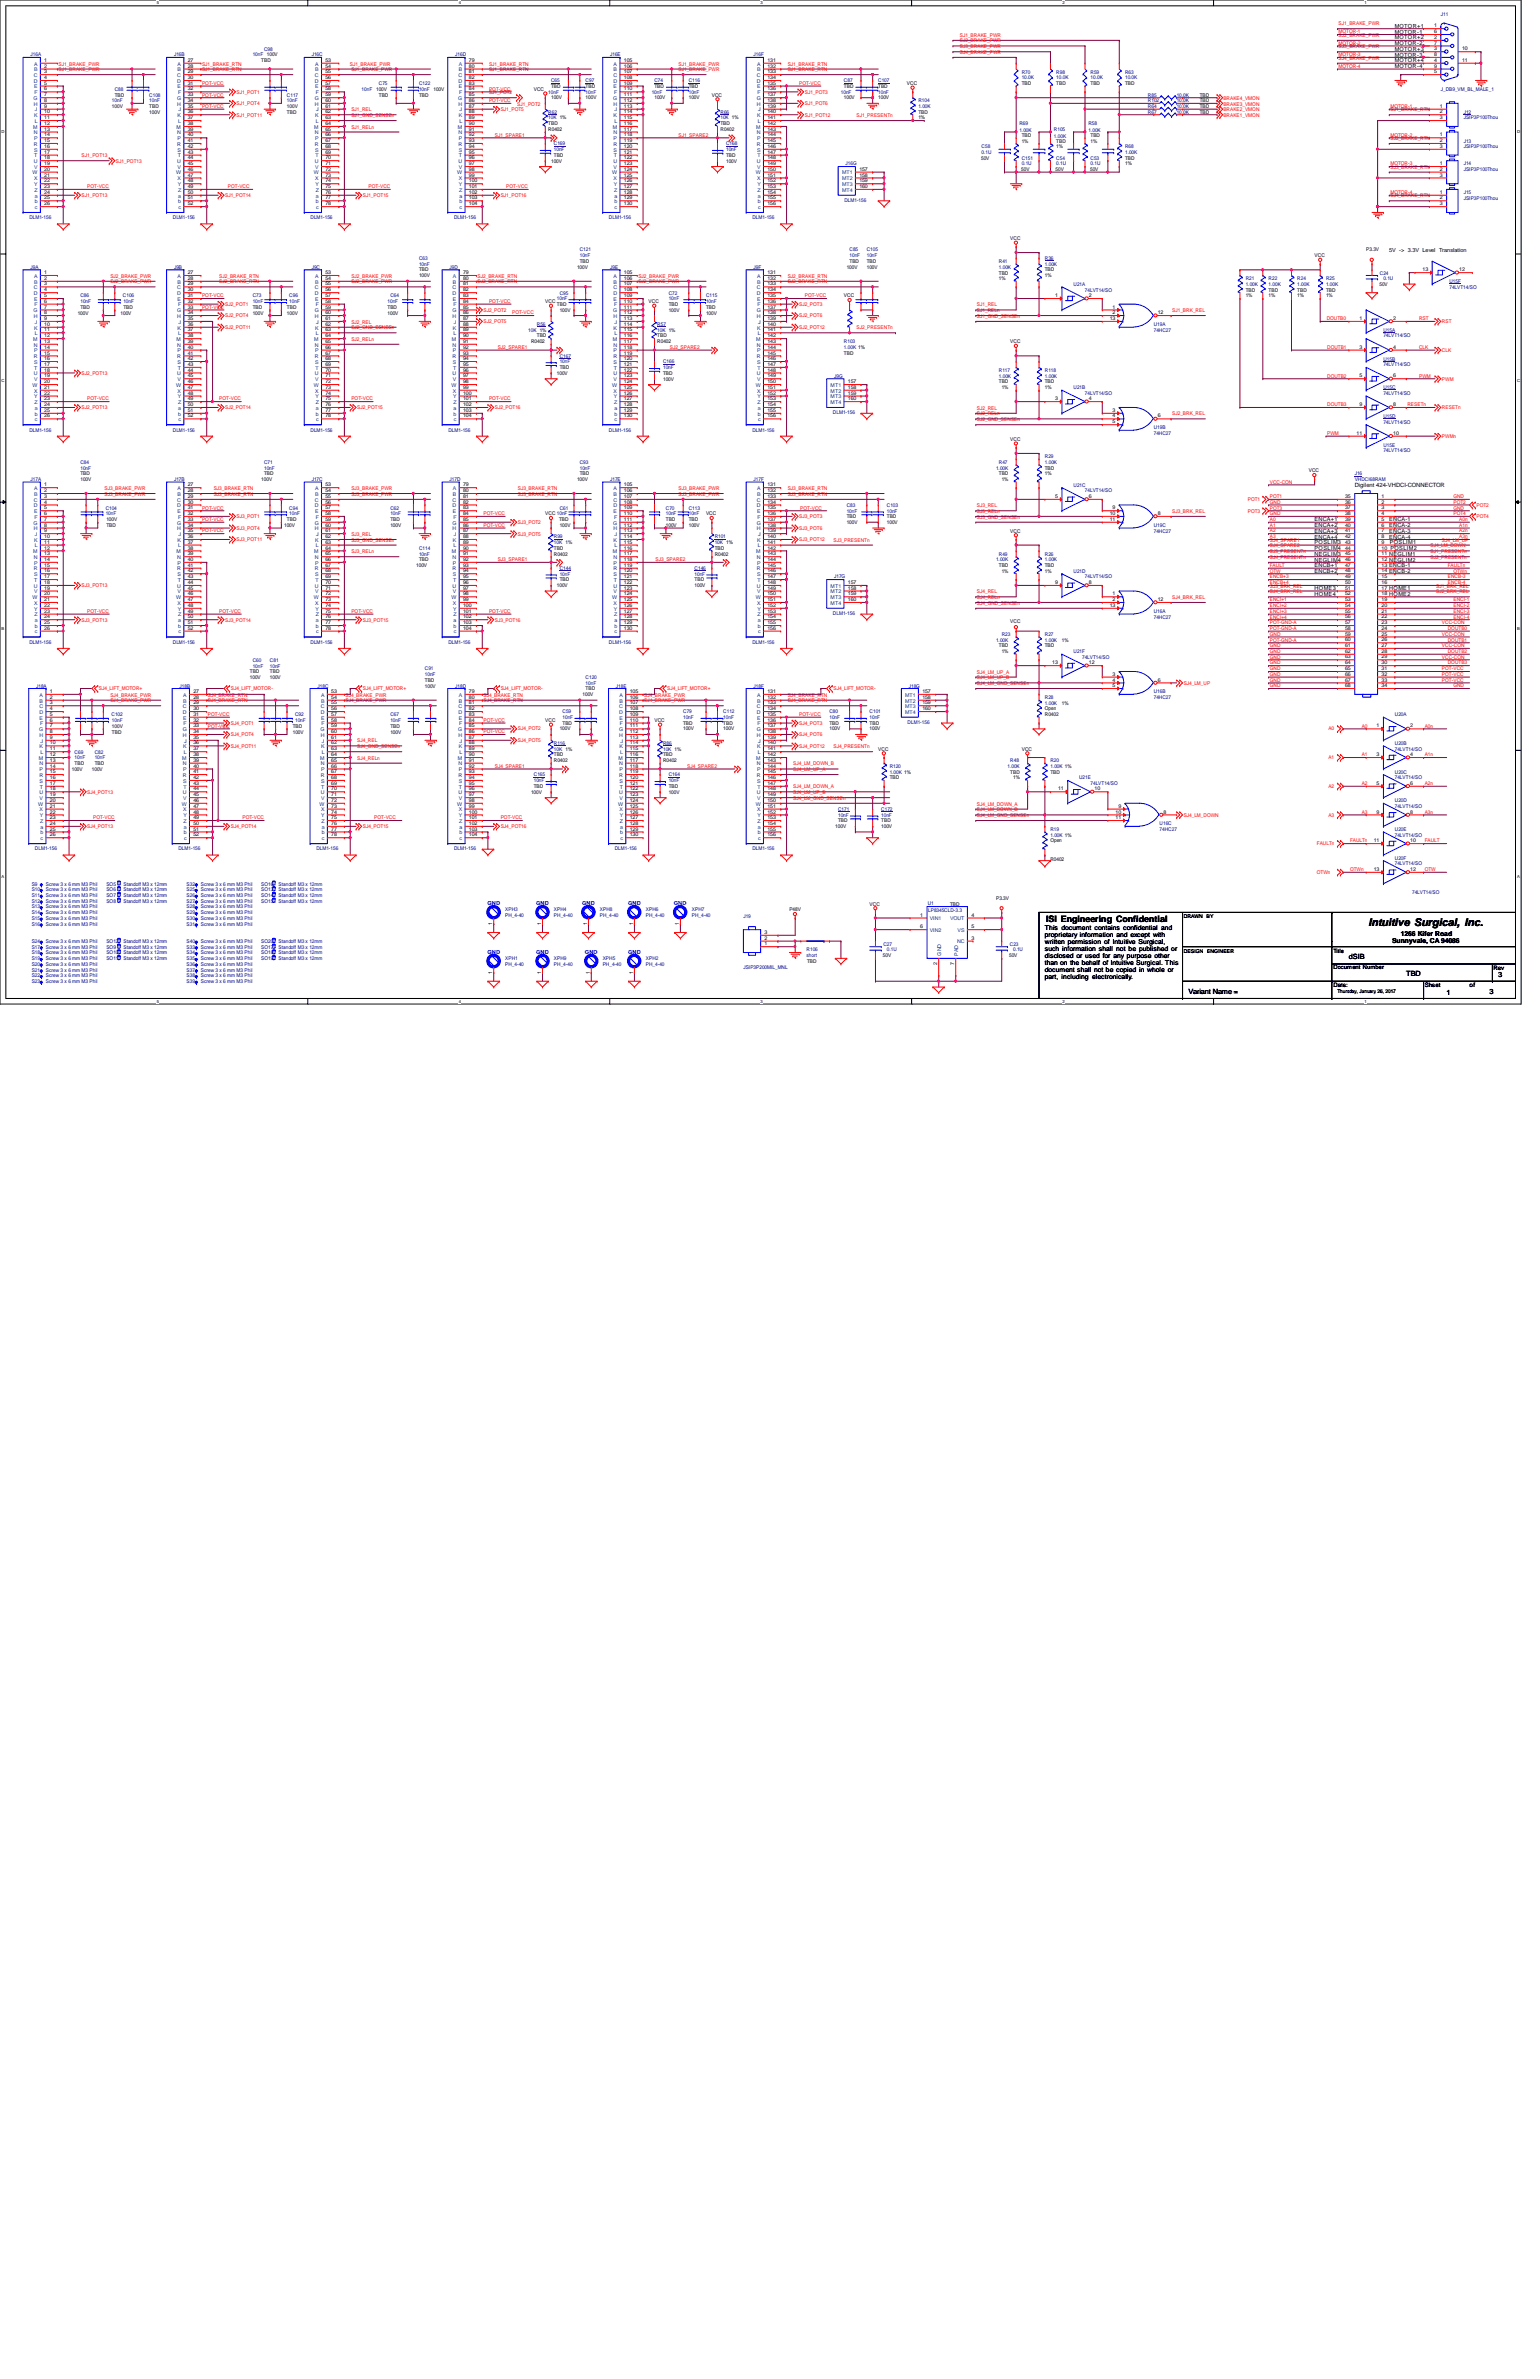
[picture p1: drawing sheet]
<svg xmlns="http://www.w3.org/2000/svg" width="279mm" height="432mm" viewBox="0 0 279 432" stroke-linecap="round" stroke-linejoin="round" font-family="sans-serif">
<defs><g id="words">
<text font-size="1.9" x="248.3" y="168">Intuitive Surgical, Inc.</text>
<text font-size="1.6" x="189.8" y="167.4">ISI Engineering Confidential</text>
<g font-size="1.3">
<text x="244.7" y="174.1">dSIB</text>
<text x="255.1" y="177.2">TBD</text>
<text x="271.8" y="177.4">3</text>
<text x="215.6" y="180.3">Variant Name =</text>
<text x="262.5" y="180.6">1</text>
<text x="270.3" y="180.3">3</text>
</g>
<g font-size="1.2">
<text x="189.6" y="168.8">This document contains confidential and</text>
<text x="189.6" y="170.1">proprietary information and except with</text>
<text x="189.6" y="171.4">written permission of Intuitive Surgical,</text>
<text x="189.6" y="172.6">such information shall not be published or</text>
<text x="189.6" y="173.9">disclosed or used for any purpose other</text>
<text x="252.6" y="171.2">Sunnyvale, CA 94086</text>
<text x="254.1" y="169.9">1266 Kifer Road</text>
<text x="189.6" y="175.2">than on the behalf of Intuitive Surgical. This</text>
<text x="189.6" y="176.4">document shall not be copied in whole or</text>
<text x="189.6" y="177.7">part, including electronically.</text>
</g>
<g font-size="1.1">
<text x="245.8" y="88.5">Digilent 424-VHDCI-CONNECTOR</text>
<text x="241.9" y="172.9">Title</text>
<text x="241.9" y="179.2">Date:</text>
<text x="241.9" y="175.9">Document Number</text>
<text x="258.5" y="179.2">Sheet</text>
<text x="266.6" y="179.2">of</text>
<text x="271" y="176">Rev</text>
</g>
<g font-size="1">
<text x="253.1" y="5.1">MOTOR+1</text>
<text x="253.1" y="6.1">MOTOR-1</text>
<text x="253.1" y="7.2">MOTOR+2</text>
<text x="253.1" y="8.2">MOTOR-2</text>
<text x="253.1" y="9.2">MOTOR+3</text>
<text x="253.1" y="10.3">MOTOR-3</text>
<text x="253.1" y="11.3">MOTOR+4</text>
<text x="253.1" y="12.4">MOTOR-4</text>
<text x="252.1" y="45.7">5V -&gt; 3.3V Level Translation</text>
<text x="238.5" y="94.6">ENCA+1</text>
<text x="238.5" y="95.7">ENCA+2</text>
<text x="252.1" y="94.6">ENCA-1</text>
<text x="252.1" y="95.7">ENCA-2</text>
<text x="238.5" y="99.8">POSLIM4</text>
<text x="238.5" y="100.9">NEGLIM3</text>
<text x="238.5" y="101.9">NEGLIM4</text>
<text x="238.5" y="96.7">ENCA+3</text>
<text x="238.5" y="97.7">ENCA+4</text>
<text x="238.5" y="98.8">POSLIM3</text>
<text x="252.1" y="96.7">ENCA-3</text>
<text x="252.1" y="97.7">ENCA-4</text>
<text x="252.1" y="98.7">POSLIM1</text>
<text x="238.5" y="107.1">HOME3</text>
<text x="238.5" y="103">ENCB+1</text>
<text x="238.5" y="104">ENCB+2</text>
<text x="238.5" y="108.2">HOME4</text>
</g>
<g font-size="1" fill="#00f">
<text x="88.4" y="164.3">GND</text>
<text x="97.3" y="164.3">GND</text>
<text x="105.6" y="164.3">GND</text>
<text x="114" y="164.3">GND</text>
<text x="122.3" y="164.3">GND</text>
<text x="88.4" y="173.1">GND</text>
<text x="97.3" y="173.1">GND</text>
<text x="106.1" y="173.1">GND</text>
<text x="114" y="173.1">GND</text>
</g>
<g font-size=".9" fill="#f00">
<text x="242.9" y="4.6">SJ1_BRAKE_PWR</text>
<text x="10.6" y="11.9">SJ1_BRAKE_PWR</text>
<text x="36.7" y="11.9">SJ1_BRAKE_RTN</text>
<text x="63.5" y="11.9">SJ1_BRAKE_PWR</text>
<text x="88.7" y="11.9">SJ1_BRAKE_RTN</text>
<text x="123.1" y="11.9">SJ1_BRAKE_PWR</text>
<text x="142.9" y="11.9">SJ1_BRAKE_RTN</text>
<text x="174.2" y="6.7">SJ1_BRAKE_PWR</text>
<text x="174.2" y="7.7">SJ2_BRAKE_PWR</text>
<text x="174.2" y="8.8">SJ3_BRAKE_PWR</text>
<text x="174.2" y="9.8">SJ4_BRAKE_PWR</text>
<text x="242.9" y="6.7">SJ2_BRAKE_PWR</text>
<text x="242.9" y="8.8">SJ3_BRAKE_PWR</text>
<text x="242.9" y="10.8">SJ4_BRAKE_PWR</text>
<text x="242.9" y="6.1">MOTOR-1</text>
<text x="242.9" y="8.1">MOTOR-2</text>
<text x="242.9" y="10.2">MOTOR-3</text>
<text x="10.6" y="12.9">SJ1_BRAKE_PWR</text>
<text x="36.7" y="12.9">SJ1_BRAKE_RTN</text>
<text x="36.7" y="15.4">POT-VCC</text>
<text x="36.7" y="17.5">POT-VCC</text>
<text x="42.9" y="17">SJ1_POT1</text>
<text x="63.8" y="12.9">SJ1_BRAKE_PWR</text>
<text x="88.7" y="12.9">SJ1_BRAKE_RTN</text>
<text x="88.7" y="17.1">SJ1_POT2</text>
<text x="88.7" y="16.5">POT-VCC</text>
<text x="123.1" y="12.9">SJ1_BRAKE_PWR</text>
<text x="142.9" y="12.9">SJ1_BRAKE_RTN</text>
<text x="145" y="15.4">POT-VCC</text>
<text x="146" y="17">SJ1_POT3</text>
<text x="242.9" y="12.3">MOTOR-4</text>
<text x="36.7" y="19.6">POT-VCC</text>
<text x="42.9" y="19.1">SJ1_POT4</text>
<text x="42.9" y="21.2">SJ1_POT11</text>
<text x="63.8" y="23.3">SJ1_RELn</text>
<text x="63.8" y="20.2">SJ1_REL</text>
<text x="63.8" y="21.3">SJ1_GND_SENSEn</text>
<text x="88.7" y="18.5">POT-VCC</text>
<text x="90.8" y="20.2">SJ1_POT5</text>
<text x="93.9" y="19.2">SJ1_POT2</text>
<text x="146" y="19.1">SJ1_POT6</text>
<text x="146" y="21.2">SJ1_POT12</text>
<text x="155.4" y="21.3">SJ1_PRESENTn</text>
<text x="222" y="18.2">BRAKE4_VMON</text>
<text x="222" y="19.2">BRAKE3_VMON</text>
<text x="222" y="20.2">BRAKE2_VMON</text>
<text x="222" y="21.3">BRAKE1_VMON</text>
<text x="252.3" y="20.2">SJ1_BRAKE_RTN</text>
<text x="252.3" y="19.6">MOTOR-1</text>
<text x="14.8" y="28.5">SJ1_POT13</text>
<text x="21" y="29.5">SJ1_POT13</text>
<text x="89.8" y="24.8">SJ1_SPARE1</text>
<text x="123.1" y="24.8">SJ1_SPARE2</text>
<text x="252.3" y="25.4">SJ2_BRAKE_RTN</text>
<text x="252.3" y="24.8">MOTOR-2</text>
<text x="14.8" y="35.8">SJ1_POT13</text>
<text x="15.8" y="34.2">POT-VCC</text>
<text x="40.9" y="35.8">SJ1_POT14</text>
<text x="41.4" y="34.2">POT-VCC</text>
<text x="65.8" y="35.8">SJ1_POT15</text>
<text x="66.9" y="34.2">POT-VCC</text>
<text x="90.8" y="35.8">SJ1_POT16</text>
<text x="91.9" y="34.2">POT-VCC</text>
<text x="252.3" y="30.6">SJ3_BRAKE_RTN</text>
<text x="252.3" y="30">MOTOR-3</text>
<text x="252.3" y="35.8">SJ4_BRAKE_RTN</text>
<text x="252.3" y="35.2">MOTOR-4</text>
<text x="20" y="50.4">SJ2_BRAKE_PWR</text>
<text x="20" y="51.4">SJ2_BRAKE_PWR</text>
<text x="36.7" y="54">POT-VCC</text>
<text x="39.8" y="50.4">SJ2_BRAKE_RTN</text>
<text x="39.8" y="51.4">SJ2_BRAKE_RTN</text>
<text x="63.8" y="51.4">SJ2_BRAKE_PWR</text>
<text x="63.8" y="50.4">SJ2_BRAKE_PWR</text>
<text x="86.7" y="51.4">SJ2_BRAKE_RTN</text>
<text x="86.7" y="50.4">SJ2_BRAKE_RTN</text>
<text x="115.8" y="51.4">SJ2_BRAKE_PWR</text>
<text x="115.8" y="50.4">SJ2_BRAKE_PWR</text>
<text x="142.9" y="50.4">SJ2_BRAKE_RTN</text>
<text x="142.9" y="51.4">SJ2_BRAKE_RTN</text>
<text x="146" y="54">POT-VCC</text>
<text x="36.7" y="56">POT-VCC</text>
<text x="40.9" y="55.5">SJ2_POT1</text>
<text x="40.9" y="57.6">SJ2_POT4</text>
<text x="40.9" y="59.7">SJ2_POT11</text>
<text x="63.8" y="58.8">SJ2_REL</text>
<text x="63.8" y="59.8">SJ2_GND_SENSEn</text>
<text x="87.7" y="58.7">SJ2_POT5</text>
<text x="87.7" y="56.6">SJ2_POT2</text>
<text x="88.7" y="55">POT-VCC</text>
<text x="92.9" y="57.1">POT-VCC</text>
<text x="145" y="55.5">SJ2_POT3</text>
<text x="145" y="57.6">SJ2_POT6</text>
<text x="145" y="59.7">SJ2_POT12</text>
<text x="155.4" y="59.8">SJ2_PRESENTn</text>
<text x="177.2" y="56.6">SJ1_RELn</text>
<text x="177.2" y="55.6">SJ1_REL</text>
<text x="177.2" y="57.7">SJ1_GND_SENSEn</text>
<text x="212.7" y="56.6">SJ1_BRK_REL</text>
<text x="240.7" y="58.1">DOUTB0</text>
<text x="257.5" y="58.1">RST</text>
<text x="261.6" y="58.7">RST</text>
<text x="63.8" y="61.8">SJ2_RELn</text>
<text x="90.3" y="63.3">SJ2_SPARE1</text>
<text x="121.5" y="63.3">SJ2_SPARE2</text>
<text x="240.8" y="63.3">DOUTB1</text>
<text x="257.5" y="63.3">CLK</text>
<text x="261.6" y="63.9">CLK</text>
<text x="14.8" y="68">SJ2_POT13</text>
<text x="240.8" y="68.5">DOUTB2</text>
<text x="257.5" y="68.5">PWM</text>
<text x="261.6" y="69.1">PWM</text>
<text x="14.8" y="74.3">SJ2_POT13</text>
<text x="15.8" y="72.7">POT-VCC</text>
<text x="39.8" y="72.7">POT-VCC</text>
<text x="40.9" y="74.3">SJ2_POT14</text>
<text x="63.8" y="72.7">POT-VCC</text>
<text x="64.8" y="74.3">SJ2_POT15</text>
<text x="88.7" y="72.7">POT-VCC</text>
<text x="89.8" y="74.3">SJ2_POT16</text>
<text x="177.2" y="74.4">SJ2_REL</text>
<text x="177.2" y="76.5">SJ2_GND_SENSEn</text>
<text x="177.2" y="75.4">SJ2_RELn</text>
<text x="212.7" y="75.4">SJ2_BRK_REL</text>
<text x="240.8" y="73.7">DOUTB3</text>
<text x="255.4" y="73.7">RESETn</text>
<text x="261.6" y="74.3">RESETn</text>
<text x="240.8" y="79">PWM</text>
<text x="261.6" y="79.5">PWMn</text>
<text x="19" y="88.9">SJ3_BRAKE_PWR</text>
<text x="38.8" y="88.9">SJ3_BRAKE_RTN</text>
<text x="63.8" y="88.9">SJ3_BRAKE_PWR</text>
<text x="93.9" y="88.9">SJ3_BRAKE_RTN</text>
<text x="123.1" y="88.9">SJ3_BRAKE_PWR</text>
<text x="142.9" y="88.9">SJ3_BRAKE_RTN</text>
<text x="230.4" y="87.8">VCC-CON</text>
<text x="19" y="90">SJ3_BRAKE_PWR</text>
<text x="36.7" y="92.5">POT-VCC</text>
<text x="36.7" y="94.6">POT-VCC</text>
<text x="38.8" y="90">SJ3_BRAKE_RTN</text>
<text x="42.9" y="94.1">SJ3_POT1</text>
<text x="63.8" y="90">SJ3_BRAKE_PWR</text>
<text x="87.7" y="95.6">POT-VCC</text>
<text x="87.7" y="93.5">POT-VCC</text>
<text x="93.9" y="90">SJ3_BRAKE_RTN</text>
<text x="93.9" y="95.1">SJ3_POT2</text>
<text x="123.1" y="90">SJ3_BRAKE_PWR</text>
<text x="142.9" y="90">SJ3_BRAKE_RTN</text>
<text x="145" y="94.1">SJ3_POT3</text>
<text x="145.2" y="92.5">POT-VCC</text>
<text x="177.2" y="92.1">SJ3_REL</text>
<text x="177.2" y="94.1">SJ3_GND_SENSEn</text>
<text x="177.2" y="93.1">SJ3_RELn</text>
<text x="212.7" y="93.1">SJ3_BRK_REL</text>
<text x="226.4" y="90.9">POT1</text>
<text x="226.4" y="93">POT3</text>
<text x="230.4" y="90.4">POT1</text>
<text x="230.4" y="91.4">GND</text>
<text x="230.4" y="92.5">POT3</text>
<text x="230.4" y="93.5">GND</text>
<text x="230.4" y="94.6">A0</text>
<text x="230.4" y="95.6">A1</text>
<text x="263.7" y="90.4">GND</text>
<text x="263.7" y="91.4">POT2</text>
<text x="263.7" y="92.5">GND</text>
<text x="263.7" y="93.5">POT4</text>
<text x="264.8" y="94.6">A0n</text>
<text x="264.8" y="95.6">A1n</text>
<text x="267.9" y="94.1">POT4</text>
<text x="267.9" y="92">POT2</text>
<text x="36.7" y="96.6">POT-VCC</text>
<text x="42.9" y="96.1">SJ3_POT4</text>
<text x="42.9" y="98.3">SJ3_POT11</text>
<text x="63.8" y="100.4">SJ3_RELn</text>
<text x="63.8" y="97.3">SJ3_REL</text>
<text x="63.8" y="98.3">SJ3_GND_SENSEn</text>
<text x="90.3" y="101.9">SJ3_SPARE1</text>
<text x="93.9" y="97.2">SJ3_POT5</text>
<text x="119" y="101.9">SJ3_SPARE2</text>
<text x="145" y="96.1">SJ3_POT6</text>
<text x="145" y="98.3">SJ3_POT12</text>
<text x="151.2" y="98.3">SJ3_PRESENTn</text>
<text x="230.4" y="96.6">A2</text>
<text x="230.4" y="97.7">A3</text>
<text x="230.4" y="98.3">SJ4_SPARE1</text>
<text x="230.4" y="99.4">SJ4_SPARE2</text>
<text x="230.4" y="100.4">SJ3_PRESENTn</text>
<text x="230.4" y="101.4">SJ4_PRESENTn</text>
<text x="259.5" y="99.4">SJ4_LM_DOWN</text>
<text x="259.5" y="100.4">SJ1_PRESENTn</text>
<text x="259.5" y="101.4">SJ2_PRESENTn</text>
<text x="261.6" y="98.3">SJ4_LM_UP</text>
<text x="264.8" y="96.6">A2n</text>
<text x="264.8" y="97.7">A3n</text>
<text x="14.8" y="106.6">SJ3_POT13</text>
<text x="177.2" y="107.7">SJ4_REL</text>
<text x="230.4" y="102.9">FAULT</text>
<text x="230.4" y="103.9">OTW</text>
<text x="230.4" y="105">ENCB+3</text>
<text x="230.4" y="106">ENCB+4</text>
<text x="230.4" y="106.6">SJ3_BRK_REL</text>
<text x="230.4" y="107.7">SJ4_BRK_REL</text>
<text x="260.6" y="106.6">SJ1_BRK_REL</text>
<text x="260.6" y="107.7">SJ2_BRK_REL</text>
<text x="262.7" y="102.9">FAULTn</text>
<text x="262.7" y="105">ENCB-3</text>
<text x="262.7" y="106">ENCB-4</text>
<text x="263.7" y="103.9">OTWn</text>
<text x="14.8" y="112.8">SJ3_POT13</text>
<text x="15.8" y="111.3">POT-VCC</text>
<text x="39.8" y="111.3">POT-VCC</text>
<text x="40.9" y="112.8">SJ3_POT14</text>
<text x="63.8" y="111.3">POT-VCC</text>
<text x="65.8" y="112.8">SJ3_POT15</text>
<text x="88.7" y="111.3">POT-VCC</text>
<text x="89.8" y="112.8">SJ3_POT16</text>
<text x="177.2" y="109.8">SJ4_GND_SENSEn</text>
<text x="177.2" y="108.7">SJ4_RELn</text>
<text x="212.7" y="108.7">SJ4_BRK_REL</text>
<text x="230.4" y="109.1">ENCI+1</text>
<text x="230.4" y="110.2">ENCI+2</text>
<text x="230.4" y="111.3">ENCI+3</text>
<text x="230.4" y="112.3">ENCI+4</text>
<text x="230.4" y="113.3">POT-GND-A</text>
<text x="261.6" y="113.3">VCC-CON</text>
<text x="263.7" y="109.1">ENCI-1</text>
<text x="263.7" y="110.2">ENCI-2</text>
<text x="263.7" y="111.3">ENCI-3</text>
<text x="263.7" y="112.3">ENCI-4</text>
<text x="230.4" y="114.3">POT-GND-A</text>
<text x="230.4" y="115.4">GND</text>
<text x="230.4" y="116.5">POT-GND-A</text>
<text x="230.4" y="117.5">GND</text>
<text x="230.4" y="118.5">GND</text>
<text x="230.4" y="119.5">GND</text>
<text x="261.6" y="115.4">VCC-CON</text>
<text x="261.6" y="117.5">VCC-CON</text>
<text x="261.6" y="119.5">VCC-CON</text>
<text x="262.7" y="114.3">DOUTB0</text>
<text x="262.7" y="116.5">DOUTB1</text>
<text x="262.7" y="118.5">DOUTB2</text>
<text x="17.9" y="125.3">SJ4_LIFT_MOTOR+</text>
<text x="41.9" y="125.3">SJ4_LIFT_MOTOR-</text>
<text x="65.8" y="125.3">SJ4_LIFT_MOTOR+</text>
<text x="90.8" y="125.3">SJ4_LIFT_MOTOR-</text>
<text x="121" y="125.3">SJ4_LIFT_MOTOR+</text>
<text x="151.2" y="125.3">SJ4_LIFT_MOTOR-</text>
<text x="177.2" y="122.3">SJ4_LM_UP_A</text>
<text x="177.2" y="124.3">SJ4_LM_GND_SENSEn</text>
<text x="177.2" y="123.3">SJ4_LM_UP_B</text>
<text x="214.8" y="124.3">SJ4_LM_UP</text>
<text x="230.4" y="120.6">GND</text>
<text x="230.4" y="121.7">GND</text>
<text x="230.4" y="122.7">GND</text>
<text x="230.4" y="123.7">GND</text>
<text x="230.4" y="124.8">GND</text>
<text x="261.6" y="121.7">POT-VCC</text>
<text x="261.6" y="122.7">POT-VCC</text>
<text x="261.6" y="123.7">POT-VCC</text>
<text x="262.7" y="120.6">DOUTB3</text>
<text x="263.7" y="124.8">GND</text>
<text x="20" y="126.4">SJ4_BRAKE_PWR</text>
<text x="20" y="127.5">SJ4_BRAKE_PWR</text>
<text x="37.7" y="126.4">SJ4_BRAKE_RTN</text>
<text x="37.7" y="127.5">SJ4_BRAKE_RTN</text>
<text x="37.7" y="130">POT-VCC</text>
<text x="41.9" y="131.6">SJ4_POT1</text>
<text x="62.7" y="127.5">SJ4_BRAKE_PWR</text>
<text x="62.7" y="126.4">SJ4_BRAKE_PWR</text>
<text x="87.7" y="131">POT-VCC</text>
<text x="87.7" y="127.5">SJ4_BRAKE_RTN</text>
<text x="87.7" y="126.4">SJ4_BRAKE_RTN</text>
<text x="116.9" y="126.4">SJ4_BRAKE_PWR</text>
<text x="116.9" y="127.5">SJ4_BRAKE_PWR</text>
<text x="142.9" y="126.4">SJ4_BRAKE_RTN</text>
<text x="142.9" y="127.5">SJ4_BRAKE_RTN</text>
<text x="145" y="130">POT-VCC</text>
<text x="145" y="131.6">SJ4_POT3</text>
<text x="37.7" y="132.1">POT-VCC</text>
<text x="41.9" y="133.6">SJ4_POT4</text>
<text x="41.9" y="135.7">SJ4_POT11</text>
<text x="64.8" y="137.9">SJ4_RELn</text>
<text x="64.8" y="134.7">SJ4_REL</text>
<text x="64.8" y="135.8">SJ4_GND_SENSEn</text>
<text x="87.7" y="133.1">POT-VCC</text>
<text x="93.9" y="132.6">SJ4_POT2</text>
<text x="93.9" y="134.7">SJ4_POT5</text>
<text x="145" y="135.7">SJ4_POT12</text>
<text x="145" y="133.6">SJ4_POT6</text>
<text x="151.2" y="135.8">SJ4_PRESENTn</text>
<text x="241" y="132.6">A0</text>
<text x="241" y="137.8">A1</text>
<text x="247.1" y="132.1">A0</text>
<text x="247.1" y="137.3">A1</text>
<text x="258.5" y="132.1">A0n</text>
<text x="258.5" y="137.3">A1n</text>
<text x="89.8" y="139.4">SJ4_SPARE1</text>
<text x="124.7" y="139.4">SJ4_SPARE2</text>
<text x="143.9" y="138.9">SJ4_LM_DOWN_B</text>
<text x="143.9" y="140">SJ4_LM_UP_A</text>
<text x="143.9" y="143.1">SJ4_LM_DOWN_A</text>
<text x="241" y="143">A2</text>
<text x="247.1" y="142.5">A2</text>
<text x="258.5" y="142.5">A2n</text>
<text x="15.8" y="144.1">SJ4_POT13</text>
<text x="16.9" y="148.7">POT-VCC</text>
<text x="44" y="148.7">POT-VCC</text>
<text x="67.9" y="148.7">POT-VCC</text>
<text x="90.8" y="148.7">POT-VCC</text>
<text x="143.9" y="144.1">SJ4_LM_UP_B</text>
<text x="143.9" y="145.2">SJ4_LM_GND_SENSEn</text>
<text x="177.2" y="148.3">SJ4_LM_GND_SENSEn</text>
<text x="177.2" y="146.2">SJ4_LM_DOWN_A</text>
<text x="177.2" y="147.3">SJ4_LM_DOWN_B</text>
<text x="214.8" y="148.2">SJ4_LM_DOWN</text>
<text x="241" y="148.2">A3</text>
<text x="247.1" y="147.7">A3</text>
<text x="258.5" y="147.7">A3n</text>
<text x="15.8" y="150.3">SJ4_POT13</text>
<text x="41.9" y="150.3">SJ4_POT14</text>
<text x="65.8" y="150.3">SJ4_POT15</text>
<text x="90.8" y="150.3">SJ4_POT16</text>
<text x="238.9" y="153.4">FAULTn</text>
<text x="244.9" y="152.9">FAULTn</text>
<text x="258.5" y="152.9">FAULT</text>
<text x="238.9" y="158.6">OTWn</text>
<text x="244.9" y="158.1">OTWn</text>
<text x="258.5" y="158.1">OTW</text>
</g>
<g font-size=".9">
<text x="260.2" y="5">1</text>
<text x="8" y="11.2">1</text>
<text x="34.1" y="11.2">27</text>
<text x="47.4" y="11.3">TBD</text>
<text x="48.4" y="10.2">100V</text>
<text x="59.1" y="11.2">53</text>
<text x="85.1" y="11.2">79</text>
<text x="113.2" y="11.2">105</text>
<text x="139.2" y="11.2">131</text>
<text x="260.2" y="11.2">4</text>
<text x="260.2" y="10.2">8</text>
<text x="260.2" y="9.1">3</text>
<text x="260.2" y="8.1">7</text>
<text x="260.2" y="7.1">2</text>
<text x="260.2" y="6">6</text>
<text x="265.3" y="9.1">10</text>
<text x="265.3" y="11.2">11</text>
<text x="8" y="12.3">2</text>
<text x="8" y="13.3">3</text>
<text x="8" y="14.4">4</text>
<text x="8" y="15.4">5</text>
<text x="8" y="16.4">6</text>
<text x="8" y="17.5">7</text>
<text x="20.8" y="17.5">TBD</text>
<text x="34.1" y="12.3">28</text>
<text x="34.1" y="13.3">29</text>
<text x="34.1" y="14.4">30</text>
<text x="34.1" y="15.4">31</text>
<text x="34.1" y="16.4">32</text>
<text x="34.1" y="17.5">33</text>
<text x="59.1" y="12.3">54</text>
<text x="59.1" y="13.3">55</text>
<text x="59.1" y="14.4">56</text>
<text x="59.1" y="15.4">57</text>
<text x="59.1" y="16.4">58</text>
<text x="59.1" y="17.5">59</text>
<text x="68.2" y="16.5">100V</text>
<text x="68.7" y="17.5">TBD</text>
<text x="76" y="17.5">TBD</text>
<text x="78.7" y="16.5">100V</text>
<text x="85.1" y="12.3">80</text>
<text x="85.1" y="13.3">81</text>
<text x="85.1" y="14.4">82</text>
<text x="85.1" y="15.4">83</text>
<text x="85.1" y="16.4">84</text>
<text x="85.1" y="17.5">85</text>
<text x="96.9" y="16.5">VCC</text>
<text x="100" y="16">TBD</text>
<text x="106.3" y="16">TBD</text>
<text x="113.2" y="12.3">106</text>
<text x="113.2" y="13.3">107</text>
<text x="113.2" y="14.4">108</text>
<text x="113.2" y="15.4">109</text>
<text x="113.2" y="16.4">110</text>
<text x="113.2" y="17.5">111</text>
<text x="118.7" y="16">TBD</text>
<text x="125" y="16">TBD</text>
<text x="129.2" y="17.5">VCC</text>
<text x="139.2" y="12.3">132</text>
<text x="139.2" y="13.3">133</text>
<text x="139.2" y="14.4">134</text>
<text x="139.2" y="15.4">135</text>
<text x="139.2" y="16.4">136</text>
<text x="139.2" y="17.5">137</text>
<text x="153.1" y="16">TBD</text>
<text x="159.3" y="16">TBD</text>
<text x="164.5" y="15.5">VCC</text>
<text x="185.4" y="15.5">TBD</text>
<text x="191.6" y="15.5">TBD</text>
<text x="197.9" y="15.5">TBD</text>
<text x="204.1" y="15.5">TBD</text>
<text x="217.7" y="17.5">TBD</text>
<text x="260.2" y="13.3">5</text>
<text x="260.2" y="12.3">9</text>
<text x="8" y="18.5">8</text>
<text x="8" y="19.6">9</text>
<text x="8" y="20.6">10</text>
<text x="8" y="21.6">11</text>
<text x="8" y="22.7">12</text>
<text x="8" y="23.7">13</text>
<text x="20.3" y="19.6">100V</text>
<text x="27.1" y="19.6">TBD</text>
<text x="27.1" y="20.7">100V</text>
<text x="34.1" y="18.5">34</text>
<text x="34.1" y="19.6">35</text>
<text x="34.1" y="20.6">36</text>
<text x="34.1" y="21.6">37</text>
<text x="34.1" y="22.7">38</text>
<text x="34.1" y="23.7">39</text>
<text x="52.1" y="20.7">TBD</text>
<text x="52.1" y="19.6">100V</text>
<text x="59.1" y="18.5">60</text>
<text x="59.1" y="19.6">61</text>
<text x="59.1" y="20.6">62</text>
<text x="59.1" y="21.6">63</text>
<text x="59.1" y="22.7">64</text>
<text x="59.1" y="23.7">65</text>
<text x="85.1" y="18.5">86</text>
<text x="85.1" y="19.6">87</text>
<text x="85.1" y="20.6">88</text>
<text x="85.1" y="21.6">89</text>
<text x="85.1" y="22.7">90</text>
<text x="85.1" y="23.7">91</text>
<text x="99.5" y="22.7">TBD</text>
<text x="99.5" y="23.8">R0402</text>
<text x="100" y="18">100V</text>
<text x="106.3" y="18">100V</text>
<text x="113.2" y="18.5">112</text>
<text x="113.2" y="19.6">113</text>
<text x="113.2" y="20.6">114</text>
<text x="113.2" y="21.6">115</text>
<text x="113.2" y="22.7">116</text>
<text x="113.2" y="23.7">117</text>
<text x="118.7" y="18">100V</text>
<text x="125" y="18">100V</text>
<text x="130.7" y="22.7">TBD</text>
<text x="130.7" y="23.8">R0402</text>
<text x="139.2" y="18.5">138</text>
<text x="139.2" y="19.6">139</text>
<text x="139.2" y="20.6">140</text>
<text x="139.2" y="21.6">141</text>
<text x="139.2" y="22.7">142</text>
<text x="139.2" y="23.7">143</text>
<text x="153.1" y="18">100V</text>
<text x="159.3" y="18">100V</text>
<text x="166.6" y="20.7">TBD</text>
<text x="166.6" y="21.7">1%</text>
<text x="217.7" y="18.6">TBD</text>
<text x="217.7" y="19.6">TBD</text>
<text x="217.7" y="20.7">TBD</text>
<text x="261.2" y="21.6">3</text>
<text x="261.2" y="20.6">2</text>
<text x="261.2" y="19.6">1</text>
<text x="8" y="24.8">14</text>
<text x="8" y="25.8">15</text>
<text x="8" y="26.8">16</text>
<text x="8" y="27.9">17</text>
<text x="8" y="28.9">18</text>
<text x="8" y="30">19</text>
<text x="34.1" y="24.8">40</text>
<text x="34.1" y="25.8">41</text>
<text x="34.1" y="26.8">42</text>
<text x="34.1" y="27.9">43</text>
<text x="34.1" y="28.9">44</text>
<text x="34.1" y="30">45</text>
<text x="59.1" y="24.8">66</text>
<text x="59.1" y="25.8">67</text>
<text x="59.1" y="26.8">68</text>
<text x="59.1" y="27.9">69</text>
<text x="59.1" y="28.9">70</text>
<text x="59.1" y="30">71</text>
<text x="85.1" y="24.8">92</text>
<text x="85.1" y="25.8">93</text>
<text x="85.1" y="26.8">94</text>
<text x="85.1" y="27.9">95</text>
<text x="85.1" y="28.9">96</text>
<text x="85.1" y="30">97</text>
<text x="100" y="29.5">100V</text>
<text x="100.5" y="28.4">TBD</text>
<text x="113.2" y="24.8">118</text>
<text x="113.2" y="25.8">119</text>
<text x="113.2" y="26.8">120</text>
<text x="113.2" y="27.9">121</text>
<text x="113.2" y="28.9">122</text>
<text x="113.2" y="30">123</text>
<text x="131.7" y="28.4">TBD</text>
<text x="131.7" y="29.5">100V</text>
<text x="139.2" y="24.8">144</text>
<text x="139.2" y="25.8">145</text>
<text x="139.2" y="26.8">146</text>
<text x="139.2" y="27.9">147</text>
<text x="139.2" y="28.9">148</text>
<text x="139.2" y="30">149</text>
<text x="178" y="29">50V</text>
<text x="185.4" y="24.8">TBD</text>
<text x="185.4" y="25.9">1%</text>
<text x="191.6" y="25.9">TBD</text>
<text x="191.6" y="26.9">1%</text>
<text x="197.9" y="24.8">TBD</text>
<text x="197.9" y="25.9">1%</text>
<text x="204.1" y="29">TBD</text>
<text x="261.2" y="30">1</text>
<text x="261.2" y="26.8">3</text>
<text x="261.2" y="25.8">2</text>
<text x="261.2" y="24.8">1</text>
<text x="8" y="31">20</text>
<text x="8" y="32">21</text>
<text x="8" y="33.1">22</text>
<text x="8" y="34.1">23</text>
<text x="8" y="35.2">24</text>
<text x="34.1" y="31">46</text>
<text x="34.1" y="32">47</text>
<text x="34.1" y="33.1">48</text>
<text x="34.1" y="34.1">49</text>
<text x="34.1" y="35.2">50</text>
<text x="59.1" y="31">72</text>
<text x="59.1" y="32">73</text>
<text x="59.1" y="33.1">74</text>
<text x="59.1" y="34.1">75</text>
<text x="59.1" y="35.2">76</text>
<text x="85.1" y="31">98</text>
<text x="85.1" y="32">99</text>
<text x="85.1" y="33.1">100</text>
<text x="85.1" y="34.1">101</text>
<text x="85.1" y="35.2">102</text>
<text x="113.2" y="31">124</text>
<text x="113.2" y="32">125</text>
<text x="113.2" y="33.1">126</text>
<text x="113.2" y="34.1">127</text>
<text x="113.2" y="35.2">128</text>
<text x="139.2" y="31">150</text>
<text x="139.2" y="32">151</text>
<text x="139.2" y="33.1">152</text>
<text x="139.2" y="34.1">153</text>
<text x="139.2" y="35.2">154</text>
<text x="155.9" y="31">157</text>
<text x="155.9" y="32">158</text>
<text x="155.9" y="33.1">159</text>
<text x="155.9" y="34.1">160</text>
<text x="185.3" y="31.1">50V</text>
<text x="191.5" y="31.1">50V</text>
<text x="197.8" y="31.1">50V</text>
<text x="204.1" y="30">1%</text>
<text x="261.2" y="35.2">1</text>
<text x="261.2" y="32">3</text>
<text x="261.2" y="31">2</text>
<text x="8" y="36.2">25</text>
<text x="8" y="37.3">26</text>
<text x="34.1" y="36.2">51</text>
<text x="34.1" y="37.3">52</text>
<text x="59.1" y="36.2">77</text>
<text x="59.1" y="37.3">78</text>
<text x="85.1" y="36.2">103</text>
<text x="85.1" y="37.3">104</text>
<text x="113.2" y="36.2">129</text>
<text x="113.2" y="37.3">130</text>
<text x="139.2" y="36.2">155</text>
<text x="139.2" y="37.3">156</text>
<text x="261.2" y="37.3">3</text>
<text x="261.2" y="36.2">2</text>
<text x="105.2" y="47.7">TBD</text>
<text x="154.1" y="47.7">TBD</text>
<text x="157.3" y="47.7">TBD</text>
<text x="183.3" y="43.6">VCC</text>
<text x="238.5" y="46.7">VCC</text>
<text x="247.9" y="45.6">P3.3V</text>
<text x="8" y="49.7">1</text>
<text x="8" y="50.8">2</text>
<text x="8" y="51.8">3</text>
<text x="8" y="52.9">4</text>
<text x="8" y="53.9">5</text>
<text x="34.1" y="49.7">27</text>
<text x="34.1" y="50.8">28</text>
<text x="34.1" y="51.8">29</text>
<text x="34.1" y="52.9">30</text>
<text x="34.1" y="53.9">31</text>
<text x="59.1" y="49.7">53</text>
<text x="59.1" y="50.8">54</text>
<text x="59.1" y="51.8">55</text>
<text x="59.1" y="52.9">56</text>
<text x="59.1" y="53.9">57</text>
<text x="76" y="49.3">TBD</text>
<text x="76" y="50.3">100V</text>
<text x="84" y="49.7">79</text>
<text x="84" y="50.8">80</text>
<text x="84" y="51.8">81</text>
<text x="84" y="52.9">82</text>
<text x="84" y="53.9">83</text>
<text x="104.7" y="48.8">100V</text>
<text x="113.2" y="49.7">105</text>
<text x="113.2" y="50.8">106</text>
<text x="113.2" y="51.8">107</text>
<text x="113.2" y="52.9">108</text>
<text x="113.2" y="53.9">109</text>
<text x="139.2" y="49.7">131</text>
<text x="139.2" y="50.8">132</text>
<text x="139.2" y="51.8">133</text>
<text x="139.2" y="52.9">134</text>
<text x="139.2" y="53.9">135</text>
<text x="153.1" y="54">VCC</text>
<text x="153.6" y="48.8">100V</text>
<text x="157.3" y="48.8">100V</text>
<text x="181.2" y="49.8">TBD</text>
<text x="181.2" y="50.8">1%</text>
<text x="189.6" y="49.3">TBD</text>
<text x="189.6" y="50.3">1%</text>
<text x="191.4" y="53.9">1</text>
<text x="197.6" y="53.9">2</text>
<text x="226" y="52.9">TBD</text>
<text x="226" y="54">1%</text>
<text x="230.2" y="52.9">TBD</text>
<text x="230.2" y="54">1%</text>
<text x="235.4" y="52.9">TBD</text>
<text x="235.4" y="54">1%</text>
<text x="240.6" y="52.9">TBD</text>
<text x="240.6" y="54">1%</text>
<text x="250.3" y="51.9">50V</text>
<text x="258.1" y="49.2">13</text>
<text x="264.8" y="49.2">12</text>
<text x="8" y="54.9">6</text>
<text x="8" y="56">7</text>
<text x="8" y="57">8</text>
<text x="8" y="58.1">9</text>
<text x="8" y="59.1">10</text>
<text x="14.1" y="57.1">100V</text>
<text x="14.6" y="56">TBD</text>
<text x="21.9" y="57.1">100V</text>
<text x="22.4" y="56">TBD</text>
<text x="34.1" y="54.9">32</text>
<text x="34.1" y="56">33</text>
<text x="34.1" y="57">34</text>
<text x="34.1" y="58.1">35</text>
<text x="34.1" y="59.1">36</text>
<text x="45.8" y="56">TBD</text>
<text x="45.8" y="57.1">100V</text>
<text x="52.1" y="56">TBD</text>
<text x="52.1" y="57.1">100V</text>
<text x="59.1" y="54.9">58</text>
<text x="59.1" y="56">59</text>
<text x="59.1" y="57">60</text>
<text x="59.1" y="58.1">61</text>
<text x="59.1" y="59.1">62</text>
<text x="70.3" y="56">TBD</text>
<text x="70.3" y="57.1">100V</text>
<text x="84" y="54.9">84</text>
<text x="84" y="56">85</text>
<text x="84" y="57">86</text>
<text x="84" y="58.1">87</text>
<text x="84" y="59.1">88</text>
<text x="98.9" y="55">VCC</text>
<text x="101" y="55.5">TBD</text>
<text x="101.6" y="56.6">100V</text>
<text x="113.2" y="54.9">110</text>
<text x="113.2" y="56">111</text>
<text x="113.2" y="57">112</text>
<text x="113.2" y="58.1">113</text>
<text x="113.2" y="59.1">114</text>
<text x="117.7" y="55">VCC</text>
<text x="121.3" y="55.5">TBD</text>
<text x="121.3" y="56.6">100V</text>
<text x="128.1" y="56">TBD</text>
<text x="128.1" y="57.1">100V</text>
<text x="139.2" y="54.9">136</text>
<text x="139.2" y="56">137</text>
<text x="139.2" y="57">138</text>
<text x="139.2" y="58.1">139</text>
<text x="139.2" y="59.1">140</text>
<text x="201.3" y="58.1">13</text>
<text x="201.8" y="56">1</text>
<text x="201.8" y="57">2</text>
<text x="210.1" y="57">12</text>
<text x="246.6" y="58.1">1</text>
<text x="252.8" y="58.1">2</text>
<text x="8" y="60.2">11</text>
<text x="8" y="61.2">12</text>
<text x="8" y="62.2">13</text>
<text x="8" y="63.3">14</text>
<text x="8" y="64.3">15</text>
<text x="8" y="65.4">16</text>
<text x="34.1" y="60.2">37</text>
<text x="34.1" y="61.2">38</text>
<text x="34.1" y="62.2">39</text>
<text x="34.1" y="63.3">40</text>
<text x="34.1" y="64.3">41</text>
<text x="34.1" y="65.4">42</text>
<text x="59.1" y="60.2">63</text>
<text x="59.1" y="61.2">64</text>
<text x="59.1" y="62.2">65</text>
<text x="59.1" y="63.3">66</text>
<text x="59.1" y="64.3">67</text>
<text x="59.1" y="65.4">68</text>
<text x="84" y="60.2">89</text>
<text x="84" y="61.2">90</text>
<text x="84" y="62.2">91</text>
<text x="84" y="63.3">92</text>
<text x="84" y="64.3">93</text>
<text x="84" y="65.4">94</text>
<text x="96.4" y="62.3">R0402</text>
<text x="97.4" y="61.3">TBD</text>
<text x="113.2" y="60.2">115</text>
<text x="113.2" y="61.2">116</text>
<text x="113.2" y="62.2">117</text>
<text x="113.2" y="63.3">118</text>
<text x="113.2" y="64.3">119</text>
<text x="113.2" y="65.4">120</text>
<text x="119.3" y="61.3">TBD</text>
<text x="119.3" y="62.3">R0402</text>
<text x="139.2" y="60.2">141</text>
<text x="139.2" y="61.2">142</text>
<text x="139.2" y="62.2">143</text>
<text x="139.2" y="63.3">144</text>
<text x="139.2" y="64.3">145</text>
<text x="139.2" y="65.4">146</text>
<text x="153.1" y="64.4">TBD</text>
<text x="183.3" y="62.3">VCC</text>
<text x="246.6" y="63.3">3</text>
<text x="252.8" y="63.3">4</text>
<text x="8" y="66.4">17</text>
<text x="8" y="67.4">18</text>
<text x="8" y="68.5">19</text>
<text x="8" y="69.6">20</text>
<text x="8" y="70.6">21</text>
<text x="8" y="71.6">22</text>
<text x="34.1" y="66.4">43</text>
<text x="34.1" y="67.4">44</text>
<text x="34.1" y="68.5">45</text>
<text x="34.1" y="69.6">46</text>
<text x="34.1" y="70.6">47</text>
<text x="34.1" y="71.6">48</text>
<text x="59.1" y="66.4">69</text>
<text x="59.1" y="67.4">70</text>
<text x="59.1" y="68.5">71</text>
<text x="59.1" y="69.6">72</text>
<text x="59.1" y="70.6">73</text>
<text x="59.1" y="71.6">74</text>
<text x="84" y="66.4">95</text>
<text x="84" y="67.4">96</text>
<text x="84" y="68.5">97</text>
<text x="84" y="69.6">98</text>
<text x="84" y="70.6">99</text>
<text x="84" y="71.6">100</text>
<text x="101" y="68">100V</text>
<text x="101.6" y="67">TBD</text>
<text x="113.2" y="66.4">121</text>
<text x="113.2" y="67.4">122</text>
<text x="113.2" y="68.5">123</text>
<text x="113.2" y="69.6">124</text>
<text x="113.2" y="70.6">125</text>
<text x="113.2" y="71.6">126</text>
<text x="120.3" y="68">TBD</text>
<text x="120.3" y="69.1">100V</text>
<text x="139.2" y="66.4">147</text>
<text x="139.2" y="67.4">148</text>
<text x="139.2" y="68.5">149</text>
<text x="139.2" y="69.6">150</text>
<text x="139.2" y="70.6">151</text>
<text x="139.2" y="71.6">152</text>
<text x="153.8" y="69.6">157</text>
<text x="153.8" y="70.6">158</text>
<text x="153.8" y="71.6">159</text>
<text x="181.2" y="69.6">TBD</text>
<text x="181.7" y="70.7">1%</text>
<text x="189.6" y="69.6">TBD</text>
<text x="189.6" y="70.7">1%</text>
<text x="246.6" y="68.5">5</text>
<text x="252.8" y="68.5">6</text>
<text x="8" y="72.6">23</text>
<text x="8" y="73.7">24</text>
<text x="8" y="74.8">25</text>
<text x="8" y="75.8">26</text>
<text x="34.1" y="72.6">49</text>
<text x="34.1" y="73.7">50</text>
<text x="34.1" y="74.8">51</text>
<text x="34.1" y="75.8">52</text>
<text x="59.1" y="72.6">75</text>
<text x="59.1" y="73.7">76</text>
<text x="59.1" y="74.8">77</text>
<text x="59.1" y="75.8">78</text>
<text x="84" y="72.6">101</text>
<text x="84" y="73.7">102</text>
<text x="84" y="74.8">103</text>
<text x="84" y="75.8">104</text>
<text x="113.2" y="72.6">127</text>
<text x="113.2" y="73.7">128</text>
<text x="113.2" y="74.8">129</text>
<text x="113.2" y="75.8">130</text>
<text x="139.2" y="72.6">153</text>
<text x="139.2" y="73.7">154</text>
<text x="139.2" y="74.8">155</text>
<text x="139.2" y="75.8">156</text>
<text x="153.8" y="72.6">160</text>
<text x="191.4" y="72.6">3</text>
<text x="197.6" y="72.6">4</text>
<text x="201.8" y="74.8">3</text>
<text x="201.8" y="75.8">4</text>
<text x="201.8" y="76.8">5</text>
<text x="210.1" y="75.8">6</text>
<text x="246.6" y="73.7">9</text>
<text x="252.8" y="73.7">8</text>
<text x="183.3" y="80">VCC</text>
<text x="246.1" y="78.9">11</text>
<text x="252.8" y="78.9">10</text>
<text x="8" y="88.3">1</text>
<text x="8" y="89.3">2</text>
<text x="14.6" y="86.3">TBD</text>
<text x="14.6" y="87.3">100V</text>
<text x="34.1" y="88.3">27</text>
<text x="34.1" y="89.3">28</text>
<text x="47.4" y="87.3">100V</text>
<text x="47.9" y="86.3">TBD</text>
<text x="59.1" y="88.3">53</text>
<text x="59.1" y="89.3">54</text>
<text x="84" y="88.3">79</text>
<text x="84" y="89.3">80</text>
<text x="104.7" y="87.3">100V</text>
<text x="105.2" y="86.3">TBD</text>
<text x="113.2" y="88.3">105</text>
<text x="113.2" y="89.3">106</text>
<text x="139.2" y="88.3">131</text>
<text x="139.2" y="89.3">132</text>
<text x="181.2" y="86.3">TBD</text>
<text x="181.7" y="87.3">1%</text>
<text x="189.6" y="85.2">TBD</text>
<text x="189.6" y="86.3">1%</text>
<text x="237.4" y="85.7">VCC</text>
<text x="8" y="90.4">3</text>
<text x="8" y="91.4">4</text>
<text x="8" y="92.5">5</text>
<text x="8" y="93.5">6</text>
<text x="8" y="94.5">7</text>
<text x="8" y="95.6">8</text>
<text x="19.3" y="95.6">TBD</text>
<text x="19.3" y="94.6">100V</text>
<text x="34.1" y="90.4">29</text>
<text x="34.1" y="91.4">30</text>
<text x="34.1" y="92.5">31</text>
<text x="34.1" y="93.5">32</text>
<text x="34.1" y="94.5">33</text>
<text x="34.1" y="95.6">34</text>
<text x="51.6" y="95.6">100V</text>
<text x="52.1" y="94.6">TBD</text>
<text x="59.1" y="90.4">55</text>
<text x="59.1" y="91.4">56</text>
<text x="59.1" y="92.5">57</text>
<text x="59.1" y="93.5">58</text>
<text x="59.1" y="94.5">59</text>
<text x="59.1" y="95.6">60</text>
<text x="70.8" y="94.6">TBD</text>
<text x="70.8" y="95.6">100V</text>
<text x="84" y="90.4">81</text>
<text x="84" y="91.4">82</text>
<text x="84" y="92.5">83</text>
<text x="84" y="93.5">84</text>
<text x="84" y="94.5">85</text>
<text x="84" y="95.6">86</text>
<text x="98.9" y="93.6">VCC 10nF</text>
<text x="101.4" y="94.6">TBD</text>
<text x="101.6" y="95.6">100V</text>
<text x="113.2" y="90.4">107</text>
<text x="113.2" y="91.4">108</text>
<text x="113.2" y="92.5">109</text>
<text x="113.2" y="93.5">110</text>
<text x="113.2" y="94.5">111</text>
<text x="113.2" y="95.6">112</text>
<text x="120.8" y="94.6">TBD</text>
<text x="120.8" y="95.6">100V</text>
<text x="125" y="94.6">TBD</text>
<text x="125" y="95.6">100V</text>
<text x="128.1" y="93.6">VCC</text>
<text x="139.2" y="90.4">133</text>
<text x="139.2" y="91.4">134</text>
<text x="139.2" y="92.5">135</text>
<text x="139.2" y="93.5">136</text>
<text x="139.2" y="94.5">137</text>
<text x="139.2" y="95.6">138</text>
<text x="153.6" y="94.1">TBD</text>
<text x="153.6" y="95.1">100V</text>
<text x="160.9" y="94.1">TBD</text>
<text x="160.9" y="95.1">100V</text>
<text x="191.4" y="90.4">5</text>
<text x="197.6" y="90.4">6</text>
<text x="201.3" y="93.5">10</text>
<text x="201.3" y="94.5">11</text>
<text x="201.8" y="92.5">9</text>
<text x="210.1" y="93.5">8</text>
<text x="244.1" y="90.4">35</text>
<text x="244.1" y="92.5">37</text>
<text x="244.1" y="94.5">39</text>
<text x="244.1" y="91.4">36</text>
<text x="244.1" y="93.5">38</text>
<text x="244.1" y="95.6">40</text>
<text x="250.7" y="90.4">1</text>
<text x="250.7" y="92.5">3</text>
<text x="250.7" y="94.5">5</text>
<text x="250.7" y="91.4">2</text>
<text x="250.7" y="93.5">4</text>
<text x="250.7" y="95.6">6</text>
<text x="8" y="96.6">9</text>
<text x="8" y="97.7">10</text>
<text x="8" y="98.7">11</text>
<text x="8" y="99.7">12</text>
<text x="8" y="100.8">13</text>
<text x="8" y="101.8">14</text>
<text x="34.1" y="96.6">35</text>
<text x="34.1" y="97.7">36</text>
<text x="34.1" y="98.7">37</text>
<text x="34.1" y="99.7">38</text>
<text x="34.1" y="100.8">39</text>
<text x="34.1" y="101.8">40</text>
<text x="59.1" y="96.6">61</text>
<text x="59.1" y="97.7">62</text>
<text x="59.1" y="98.7">63</text>
<text x="59.1" y="99.7">64</text>
<text x="59.1" y="100.8">65</text>
<text x="59.1" y="101.8">66</text>
<text x="76" y="101.9">TBD</text>
<text x="84" y="96.6">87</text>
<text x="84" y="97.7">88</text>
<text x="84" y="98.7">89</text>
<text x="84" y="99.7">90</text>
<text x="84" y="100.8">91</text>
<text x="84" y="101.8">92</text>
<text x="100.5" y="99.8">TBD</text>
<text x="100.5" y="100.8">R0402</text>
<text x="113.2" y="96.6">113</text>
<text x="113.2" y="97.7">114</text>
<text x="113.2" y="98.7">115</text>
<text x="113.2" y="99.7">116</text>
<text x="113.2" y="100.8">117</text>
<text x="113.2" y="101.8">118</text>
<text x="129.7" y="99.8">TBD</text>
<text x="129.7" y="100.8">R0402</text>
<text x="139.2" y="96.6">139</text>
<text x="139.2" y="97.7">140</text>
<text x="139.2" y="98.7">141</text>
<text x="139.2" y="99.7">142</text>
<text x="139.2" y="100.8">143</text>
<text x="139.2" y="101.8">144</text>
<text x="183.3" y="96.7">VCC</text>
<text x="244.1" y="96.6">41</text>
<text x="244.1" y="98.7">43</text>
<text x="244.1" y="100.8">45</text>
<text x="244.1" y="97.7">42</text>
<text x="244.1" y="99.7">44</text>
<text x="244.1" y="101.8">46</text>
<text x="250.7" y="96.6">7</text>
<text x="250.7" y="98.7">9</text>
<text x="250.7" y="100.8">11 NEGLIM1</text>
<text x="250.7" y="97.7">8</text>
<text x="250.7" y="99.7">10 POSLIM2</text>
<text x="250.7" y="101.8">12 NEGLIM2</text>
<text x="8" y="102.9">15</text>
<text x="8" y="103.9">16</text>
<text x="8" y="104.9">17</text>
<text x="8" y="106">18</text>
<text x="8" y="107">19</text>
<text x="34.1" y="102.9">41</text>
<text x="34.1" y="103.9">42</text>
<text x="34.1" y="104.9">43</text>
<text x="34.1" y="106">44</text>
<text x="34.1" y="107">45</text>
<text x="59.1" y="102.9">67</text>
<text x="59.1" y="103.9">68</text>
<text x="59.1" y="104.9">69</text>
<text x="59.1" y="106">70</text>
<text x="59.1" y="107">71</text>
<text x="75.5" y="102.9">100V</text>
<text x="84" y="102.9">93</text>
<text x="84" y="103.9">94</text>
<text x="84" y="104.9">95</text>
<text x="84" y="106">96</text>
<text x="84" y="107">97</text>
<text x="101" y="106.6">100V</text>
<text x="101.6" y="105.5">TBD</text>
<text x="113.2" y="102.9">119</text>
<text x="113.2" y="103.9">120</text>
<text x="113.2" y="104.9">121</text>
<text x="113.2" y="106">122</text>
<text x="113.2" y="107">123</text>
<text x="126" y="105.5">TBD</text>
<text x="126" y="106.6">100V</text>
<text x="139.2" y="102.9">145</text>
<text x="139.2" y="103.9">146</text>
<text x="139.2" y="104.9">147</text>
<text x="139.2" y="106">148</text>
<text x="139.2" y="107">149</text>
<text x="153.8" y="106">157</text>
<text x="153.8" y="107">158</text>
<text x="181.2" y="102.9">TBD</text>
<text x="181.7" y="104">1%</text>
<text x="189.6" y="102.9">TBD</text>
<text x="189.6" y="104">1%</text>
<text x="191.4" y="106">9</text>
<text x="197.6" y="106">8</text>
<text x="244.1" y="102.9">47</text>
<text x="244.1" y="104.9">49</text>
<text x="244.1" y="107">51</text>
<text x="244.1" y="103.9">48</text>
<text x="244.1" y="106">50</text>
<text x="250.7" y="102.9">13 ENCB-1</text>
<text x="250.7" y="104.9">15</text>
<text x="250.7" y="107">17 HOME1</text>
<text x="250.7" y="103.9">14 ENCB-2</text>
<text x="250.7" y="106">16</text>
<text x="8" y="108.1">20</text>
<text x="8" y="109.1">21</text>
<text x="8" y="110.2">22</text>
<text x="8" y="111.2">23</text>
<text x="8" y="112.2">24</text>
<text x="8" y="113.3">25</text>
<text x="34.1" y="108.1">46</text>
<text x="34.1" y="109.1">47</text>
<text x="34.1" y="110.2">48</text>
<text x="34.1" y="111.2">49</text>
<text x="34.1" y="112.2">50</text>
<text x="34.1" y="113.3">51</text>
<text x="59.1" y="108.1">72</text>
<text x="59.1" y="109.1">73</text>
<text x="59.1" y="110.2">74</text>
<text x="59.1" y="111.2">75</text>
<text x="59.1" y="112.2">76</text>
<text x="59.1" y="113.3">77</text>
<text x="84" y="108.1">98</text>
<text x="84" y="109.1">99</text>
<text x="84" y="110.2">100</text>
<text x="84" y="111.2">101</text>
<text x="84" y="112.2">102</text>
<text x="84" y="113.3">103</text>
<text x="113.2" y="108.1">124</text>
<text x="113.2" y="109.1">125</text>
<text x="113.2" y="110.2">126</text>
<text x="113.2" y="111.2">127</text>
<text x="113.2" y="112.2">128</text>
<text x="113.2" y="113.3">129</text>
<text x="139.2" y="108.1">150</text>
<text x="139.2" y="109.1">151</text>
<text x="139.2" y="110.2">152</text>
<text x="139.2" y="111.2">153</text>
<text x="139.2" y="112.2">154</text>
<text x="139.2" y="113.3">155</text>
<text x="153.8" y="108.1">159</text>
<text x="153.8" y="109.1">160</text>
<text x="183.3" y="113.1">VCC</text>
<text x="201.3" y="110.2">13</text>
<text x="201.8" y="108.1">1</text>
<text x="201.8" y="109.1">2</text>
<text x="210.1" y="109.1">12</text>
<text x="244.1" y="109.1">53</text>
<text x="244.1" y="111.2">55</text>
<text x="244.1" y="113.3">57</text>
<text x="244.1" y="108.1">52</text>
<text x="244.1" y="110.2">54</text>
<text x="244.1" y="112.2">56</text>
<text x="250.7" y="109.1">19</text>
<text x="250.7" y="111.2">21</text>
<text x="250.7" y="113.3">23</text>
<text x="250.7" y="108.1">18 HOME2</text>
<text x="250.7" y="110.2">20</text>
<text x="250.7" y="112.2">22</text>
<text x="8" y="114.3">26</text>
<text x="34.1" y="114.3">52</text>
<text x="59.1" y="114.3">78</text>
<text x="84" y="114.3">104</text>
<text x="113.2" y="114.3">130</text>
<text x="139.2" y="114.3">156</text>
<text x="181.2" y="117.5">TBD</text>
<text x="181.7" y="118.5">1%</text>
<text x="189.6" y="117.5">TBD</text>
<text x="192.7" y="116.5">1%</text>
<text x="244.1" y="115.4">59</text>
<text x="244.1" y="117.4">61</text>
<text x="244.1" y="119.5">63</text>
<text x="244.1" y="114.3">58</text>
<text x="244.1" y="116.4">60</text>
<text x="244.1" y="118.5">62</text>
<text x="250.7" y="115.4">25</text>
<text x="250.7" y="117.4">27</text>
<text x="250.7" y="119.5">29</text>
<text x="250.7" y="114.3">24</text>
<text x="250.7" y="116.4">26</text>
<text x="250.7" y="118.5">28</text>
<text x="9.1" y="125.8">1</text>
<text x="35.1" y="125.8">27</text>
<text x="45.3" y="122.2">TBD</text>
<text x="45.3" y="123.2">100V</text>
<text x="49" y="122.2">TBD</text>
<text x="49" y="123.2">100V</text>
<text x="60.1" y="125.8">53</text>
<text x="77.1" y="123.7">TBD</text>
<text x="77.1" y="124.8">100V</text>
<text x="85.1" y="125.8">79</text>
<text x="106.3" y="125.3">TBD</text>
<text x="114.3" y="125.8">105</text>
<text x="139.2" y="125.8">131</text>
<text x="167.3" y="125.8">157</text>
<text x="190.9" y="120.6">13</text>
<text x="197.6" y="120.6">12</text>
<text x="201.8" y="122.6">3</text>
<text x="201.8" y="123.7">4</text>
<text x="201.8" y="124.7">5</text>
<text x="210.1" y="123.7">6</text>
<text x="244.1" y="121.6">65</text>
<text x="244.1" y="123.7">67</text>
<text x="244.1" y="120.6">64</text>
<text x="244.1" y="122.6">66</text>
<text x="244.1" y="124.7">68</text>
<text x="250.7" y="121.6">31</text>
<text x="250.7" y="123.7">33</text>
<text x="250.7" y="120.6">30</text>
<text x="250.7" y="122.6">32</text>
<text x="250.7" y="124.7">34</text>
<text x="9.1" y="126.8">2</text>
<text x="9.1" y="127.8">3</text>
<text x="9.1" y="128.9">4</text>
<text x="9.1" y="129.9">5</text>
<text x="9.1" y="131">6</text>
<text x="35.1" y="126.8">28</text>
<text x="35.1" y="127.8">29</text>
<text x="35.1" y="128.9">30</text>
<text x="35.1" y="129.9">31</text>
<text x="35.1" y="131">32</text>
<text x="60.1" y="126.8">54</text>
<text x="60.1" y="127.8">55</text>
<text x="60.1" y="128.9">56</text>
<text x="60.1" y="129.9">57</text>
<text x="60.1" y="131">58</text>
<text x="85.1" y="126.8">80</text>
<text x="85.1" y="127.8">81</text>
<text x="85.1" y="128.9">82</text>
<text x="85.1" y="129.9">83</text>
<text x="85.1" y="131">84</text>
<text x="98.9" y="131">VCC</text>
<text x="102.1" y="131.6">TBD</text>
<text x="105.7" y="126.4">100V</text>
<text x="114.3" y="126.8">106</text>
<text x="114.3" y="127.8">107</text>
<text x="114.3" y="128.9">108</text>
<text x="114.3" y="129.9">109</text>
<text x="114.3" y="131">110</text>
<text x="118.7" y="131">VCC</text>
<text x="124" y="131.6">TBD</text>
<text x="131.2" y="131.6">TBD</text>
<text x="139.2" y="126.8">132</text>
<text x="139.2" y="127.8">133</text>
<text x="139.2" y="128.9">134</text>
<text x="139.2" y="129.9">135</text>
<text x="139.2" y="131">136</text>
<text x="150.5" y="131.6">TBD</text>
<text x="157.8" y="131.6">TBD</text>
<text x="167.3" y="126.8">158</text>
<text x="167.3" y="127.8">159</text>
<text x="167.3" y="128.9">160</text>
<text x="189.6" y="128.9">Open</text>
<text x="189.6" y="130">R0402</text>
<text x="192.7" y="127.9">1%</text>
<text x="9.1" y="132">7</text>
<text x="9.1" y="133.1">8</text>
<text x="9.1" y="134.1">9</text>
<text x="9.1" y="135.1">10</text>
<text x="9.1" y="136.2">11</text>
<text x="9.1" y="137.2">12</text>
<text x="20.3" y="133.1">TBD</text>
<text x="20.3" y="132.1">100V</text>
<text x="35.1" y="132">33</text>
<text x="35.1" y="133.1">34</text>
<text x="35.1" y="134.1">35</text>
<text x="35.1" y="135.1">36</text>
<text x="35.1" y="136.2">37</text>
<text x="35.1" y="137.2">38</text>
<text x="53.1" y="132.1">TBD</text>
<text x="53.1" y="133.1">100V</text>
<text x="60.1" y="132">59</text>
<text x="60.1" y="133.1">60</text>
<text x="60.1" y="134.1">61</text>
<text x="60.1" y="135.1">62</text>
<text x="60.1" y="136.2">63</text>
<text x="60.1" y="137.2">64</text>
<text x="70.8" y="132.1">TBD</text>
<text x="70.8" y="133.1">100V</text>
<text x="85.1" y="132">85</text>
<text x="85.1" y="133.1">86</text>
<text x="85.1" y="134.1">87</text>
<text x="85.1" y="135.1">88</text>
<text x="85.1" y="136.2">89</text>
<text x="85.1" y="137.2">90</text>
<text x="100.5" y="137.3">TBD</text>
<text x="101.6" y="132.6">100V</text>
<text x="114.3" y="132">111</text>
<text x="114.3" y="133.1">112</text>
<text x="114.3" y="134.1">113</text>
<text x="114.3" y="135.1">114</text>
<text x="114.3" y="136.2">115</text>
<text x="114.3" y="137.2">116</text>
<text x="120.3" y="137.3">TBD</text>
<text x="124" y="132.6">100V</text>
<text x="131.2" y="132.6">100V</text>
<text x="139.2" y="132">137</text>
<text x="139.2" y="133.1">138</text>
<text x="139.2" y="134.1">139</text>
<text x="139.2" y="135.1">140</text>
<text x="139.2" y="136.2">141</text>
<text x="139.2" y="137.2">142</text>
<text x="150.5" y="132.6">100V</text>
<text x="157.8" y="132.6">100V</text>
<text x="159.3" y="136.2">VCC</text>
<text x="185.4" y="136.2">VCC</text>
<text x="249.8" y="137.2">3</text>
<text x="249.8" y="132">1</text>
<text x="255.9" y="137.2">4</text>
<text x="255.9" y="132">2</text>
<text x="9.1" y="138.3">13</text>
<text x="9.1" y="139.3">14</text>
<text x="9.1" y="140.3">15</text>
<text x="9.1" y="141.4">16</text>
<text x="9.1" y="142.5">17</text>
<text x="9.1" y="143.5">18</text>
<text x="13" y="139.9">100V</text>
<text x="13.5" y="138.9">TBD</text>
<text x="16.7" y="139.9">100V</text>
<text x="17.2" y="138.9">TBD</text>
<text x="35.1" y="138.3">39</text>
<text x="35.1" y="139.3">40</text>
<text x="35.1" y="140.3">41</text>
<text x="35.1" y="141.4">42</text>
<text x="35.1" y="142.5">43</text>
<text x="35.1" y="143.5">44</text>
<text x="60.1" y="138.3">65</text>
<text x="60.1" y="139.3">66</text>
<text x="60.1" y="140.3">67</text>
<text x="60.1" y="141.4">68</text>
<text x="60.1" y="142.5">69</text>
<text x="60.1" y="143.5">70</text>
<text x="85.1" y="138.3">91</text>
<text x="85.1" y="139.3">92</text>
<text x="85.1" y="140.3">93</text>
<text x="85.1" y="141.4">94</text>
<text x="85.1" y="142.5">95</text>
<text x="85.1" y="143.5">96</text>
<text x="96.9" y="143">TBD</text>
<text x="100.5" y="138.3">R0402</text>
<text x="114.3" y="138.3">117</text>
<text x="114.3" y="139.3">118</text>
<text x="114.3" y="140.3">119</text>
<text x="114.3" y="141.4">120</text>
<text x="114.3" y="142.5">121</text>
<text x="114.3" y="143.5">122</text>
<text x="120.3" y="138.3">R0402</text>
<text x="121.3" y="143">TBD</text>
<text x="139.2" y="138.3">143</text>
<text x="139.2" y="139.3">144</text>
<text x="139.2" y="140.3">145</text>
<text x="139.2" y="141.4">146</text>
<text x="139.2" y="142.5">147</text>
<text x="139.2" y="143.5">148</text>
<text x="161.4" y="141.4">TBD</text>
<text x="183.3" y="140.4">TBD</text>
<text x="183.8" y="141.4">1%</text>
<text x="190.6" y="140.4">TBD</text>
<text x="192" y="143.5">11</text>
<text x="198.6" y="143.5">10</text>
<text x="249.8" y="142.5">5</text>
<text x="255.9" y="142.5">6</text>
<text x="9.1" y="144.5">19</text>
<text x="9.1" y="145.5">20</text>
<text x="9.1" y="146.6">21</text>
<text x="9.1" y="147.7">22</text>
<text x="9.1" y="148.7">23</text>
<text x="9.1" y="149.7">24</text>
<text x="35.1" y="144.5">45</text>
<text x="35.1" y="145.5">46</text>
<text x="35.1" y="146.6">47</text>
<text x="35.1" y="147.7">48</text>
<text x="35.1" y="148.7">49</text>
<text x="35.1" y="149.7">50</text>
<text x="60.1" y="144.5">71</text>
<text x="60.1" y="145.5">72</text>
<text x="60.1" y="146.6">73</text>
<text x="60.1" y="147.7">74</text>
<text x="60.1" y="148.7">75</text>
<text x="60.1" y="149.7">76</text>
<text x="85.1" y="144.5">97</text>
<text x="85.1" y="145.5">98</text>
<text x="85.1" y="146.6">99</text>
<text x="85.1" y="147.7">100</text>
<text x="85.1" y="148.7">101</text>
<text x="85.1" y="149.7">102</text>
<text x="96.4" y="144.1">100V</text>
<text x="114.3" y="144.5">123</text>
<text x="114.3" y="145.5">124</text>
<text x="114.3" y="146.6">125</text>
<text x="114.3" y="147.7">126</text>
<text x="114.3" y="148.7">127</text>
<text x="114.3" y="149.7">128</text>
<text x="121.3" y="144.1">100V</text>
<text x="139.2" y="144.5">149</text>
<text x="139.2" y="145.5">150</text>
<text x="139.2" y="146.6">151</text>
<text x="139.2" y="147.7">152</text>
<text x="139.2" y="148.7">153</text>
<text x="139.2" y="149.7">154</text>
<text x="152.1" y="149.3">TBD</text>
<text x="159.9" y="149.3">TBD</text>
<text x="202.4" y="147.7">10</text>
<text x="202.4" y="148.7">11</text>
<text x="202.9" y="146.6">9</text>
<text x="211.1" y="147.7">8</text>
<text x="249.8" y="147.7">9</text>
<text x="255.9" y="147.7">8</text>
<text x="9.1" y="150.7">25</text>
<text x="9.1" y="151.8">26</text>
<text x="35.1" y="150.7">51</text>
<text x="35.1" y="151.8">52</text>
<text x="60.1" y="150.7">77</text>
<text x="60.1" y="151.8">78</text>
<text x="85.1" y="150.7">103</text>
<text x="85.1" y="151.8">104</text>
<text x="114.3" y="150.7">129</text>
<text x="114.3" y="151.8">130</text>
<text x="139.2" y="150.7">155</text>
<text x="139.2" y="151.8">156</text>
<text x="151.6" y="150.3">100V</text>
<text x="159.9" y="150.3">100V</text>
<text x="190.6" y="152.9">Open</text>
<text x="249.3" y="152.9">11</text>
<text x="255.9" y="152.9">10</text>
<text x="190.6" y="156.3">R0402</text>
<text x="249.3" y="158.1">13</text>
<text x="255.9" y="158.1">12</text>
<text x="89.3" y="167.9" transform="rotate(-90 89.3 167.9)">1</text>
<text x="98.2" y="167.9" transform="rotate(-90 98.2 167.9)">1</text>
<text x="106.5" y="167.9" transform="rotate(-90 106.5 167.9)">1</text>
<text x="114.9" y="167.9" transform="rotate(-90 114.9 167.9)">1</text>
<text x="123.2" y="167.9" transform="rotate(-90 123.2 167.9)">1</text>
<text x="143.2" y="165.4">P48V</text>
<text x="157.8" y="164.4">VCC</text>
<text x="167" y="166.4">1</text>
<text x="172.4" y="164.4">TBD</text>
<text x="176.2" y="166.4">4</text>
<text x="180.7" y="163.3">P3.3V</text>
<text x="214.8" y="166.7">DRAWN BY</text>
<text x="138.7" y="171.6">1</text>
<text x="138.7" y="170.6">2</text>
<text x="138.7" y="169.5">3</text>
<text x="160.2" y="173.7">50V</text>
<text x="167" y="168.5">6</text>
<text x="176.2" y="168.5">5</text>
<text x="176.2" y="170.6">3</text>
<text x="183.1" y="173.7">50V</text>
<text x="214.8" y="172.9">DESIGN ENGINEER</text>
<text x="89.3" y="176.8" transform="rotate(-90 89.3 176.8)">1</text>
<text x="98.2" y="176.8" transform="rotate(-90 98.2 176.8)">1</text>
<text x="107" y="176.8" transform="rotate(-90 107 176.8)">1</text>
<text x="114.9" y="176.8" transform="rotate(-90 114.9 176.8)">1</text>
<text x="146.4" y="174.9">TBD</text>
<text x="170.1" y="175.2" transform="rotate(-90 170.1 175.2)">2</text>
<text x="173.1" y="175.2" transform="rotate(-90 173.1 175.2)">7</text>
<text x="242.7" y="180.2">Thursday, January 26, 2017</text>
</g>
<g font-size=".9" fill="#000080">
<text x="261.4" y="3">J11</text>
<text x="5.5" y="10.2">J16A</text>
<text x="31.6" y="10.2">J16B</text>
<text x="45.8" y="10.2">10nF</text>
<text x="47.9" y="9.2">C98</text>
<text x="56.6" y="10.2">J16C</text>
<text x="82.6" y="10.2">J16D</text>
<text x="110.7" y="10.2">J16E</text>
<text x="136.7" y="10.2">J16F</text>
<text x="20.8" y="16.5">C88</text>
<text x="27.1" y="17.5">C108</text>
<text x="52.1" y="17.5">C117</text>
<text x="65.6" y="16.5">10nF</text>
<text x="68.7" y="15.5">C75</text>
<text x="76" y="15.5">C122</text>
<text x="76" y="16.5">10nF</text>
<text x="99.5" y="17">10nF</text>
<text x="100" y="14.9">C65</text>
<text x="106.3" y="14.9">C97</text>
<text x="106.3" y="17">10nF</text>
<text x="118.2" y="17">10nF</text>
<text x="118.7" y="14.9">C74</text>
<text x="125" y="14.9">C116</text>
<text x="125" y="17">10nF</text>
<text x="152.6" y="17">10nF</text>
<text x="153.1" y="14.9">C87</text>
<text x="159.3" y="14.9">C107</text>
<text x="159.3" y="17">10nF</text>
<text x="185.4" y="13.4">R70</text>
<text x="185.4" y="14.4">10.0K</text>
<text x="191.6" y="13.4">R98</text>
<text x="191.6" y="14.4">10.0K</text>
<text x="197.9" y="13.4">R59</text>
<text x="197.9" y="14.4">10.0K</text>
<text x="204.1" y="13.4">R63</text>
<text x="204.1" y="14.4">10.0K</text>
<text x="208.3" y="17.5">R85</text>
<text x="213.5" y="17.5">10.0K</text>
<text x="261.4" y="16.5">J_DB9_VM_BL_MALE_1</text>
<text x="20.3" y="18.6">10nF</text>
<text x="27.1" y="18.6">10nF</text>
<text x="52.1" y="18.6">10nF</text>
<text x="99.5" y="20.7">R62</text>
<text x="99.5" y="21.7">10K 1%</text>
<text x="130.7" y="20.7">R66</text>
<text x="130.7" y="21.7">10K 1%</text>
<text x="166.6" y="18.6">R104</text>
<text x="166.6" y="19.6">1.00K</text>
<text x="185" y="22.7">R69</text>
<text x="191.2" y="23.8">R105</text>
<text x="197.5" y="22.7">R58</text>
<text x="208.3" y="18.6">R102</text>
<text x="208.3" y="19.6">R64</text>
<text x="208.3" y="20.7">R67</text>
<text x="213.5" y="19.6">10.0K</text>
<text x="213.5" y="20.7">10.0K</text>
<text x="213.5" y="18.6">10.0K</text>
<text x="265.6" y="20.7">J12</text>
<text x="265.6" y="21.7">JSIP3P100Thou</text>
<text x="100.5" y="26.4">C169</text>
<text x="100.5" y="27.4">10nF</text>
<text x="131.7" y="26.4">C168</text>
<text x="131.7" y="27.4">10nF</text>
<text x="178.1" y="26.9">C58</text>
<text x="178.1" y="27.9">0.1U</text>
<text x="185" y="24">1.00K</text>
<text x="185.4" y="29">C151</text>
<text x="191.2" y="25">1.00K</text>
<text x="191.6" y="29">C54</text>
<text x="197.5" y="24">1.00K</text>
<text x="197.9" y="29">C53</text>
<text x="204.1" y="26.9">R68</text>
<text x="204.1" y="27.9">1.00K</text>
<text x="265.6" y="25.9">J13</text>
<text x="265.6" y="26.9">JSIP3P100Thou</text>
<text x="153.4" y="30">J16G</text>
<text x="185.4" y="30">0.1U</text>
<text x="191.6" y="30">0.1U</text>
<text x="197.9" y="30">0.1U</text>
<text x="265.6" y="35.2">J15</text>
<text x="265.6" y="30">J14</text>
<text x="265.6" y="31.1">JSIP3P100Thou</text>
<text x="5.3" y="39.8">DLM1-156</text>
<text x="31.4" y="39.8">DLM1-156</text>
<text x="56.3" y="39.8">DLM1-156</text>
<text x="82.4" y="39.8">DLM1-156</text>
<text x="110.5" y="39.8">DLM1-156</text>
<text x="136.5" y="39.8">DLM1-156</text>
<text x="153.2" y="36.7">DLM1-156</text>
<text x="265.6" y="36.3">JSIP3P100Thou</text>
<text x="76" y="47.2">C63</text>
<text x="105.2" y="45.6">C121</text>
<text x="105.2" y="46.7">10nF</text>
<text x="154.1" y="45.6">C85</text>
<text x="154.1" y="46.7">10nF</text>
<text x="157.3" y="45.6">C105</text>
<text x="157.3" y="46.7">10nF</text>
<text x="181.2" y="47.7">R41</text>
<text x="189.6" y="47.2">R36</text>
<text x="5.5" y="48.8">J9A</text>
<text x="14.6" y="54">C86</text>
<text x="22.3" y="54">C106</text>
<text x="31.6" y="48.8">J9B</text>
<text x="45.8" y="54">C73</text>
<text x="52.5" y="54">C96</text>
<text x="56.6" y="48.8">J9C</text>
<text x="70.8" y="54">C64</text>
<text x="76" y="48.3">10nF</text>
<text x="81.6" y="48.8">J9D</text>
<text x="101.6" y="53.5">C95</text>
<text x="110.7" y="48.8">J9E</text>
<text x="121.3" y="53.5">C72</text>
<text x="128.1" y="54">C115</text>
<text x="136.7" y="48.8">J9F</text>
<text x="181.2" y="48.8">1.00K</text>
<text x="189.6" y="48.3">1.00K</text>
<text x="194.8" y="51.9">U21A</text>
<text x="196.8" y="52.9">74LVT14/SO</text>
<text x="226" y="50.8">R21</text>
<text x="226" y="51.9">1.00K</text>
<text x="230.2" y="50.8">R22</text>
<text x="230.2" y="51.9">1.00K</text>
<text x="235.4" y="50.8">R24</text>
<text x="235.4" y="51.9">1.00K</text>
<text x="240.6" y="50.8">R25</text>
<text x="240.6" y="51.9">1.00K</text>
<text x="250.4" y="49.8">C24</text>
<text x="251" y="50.8">0.1U</text>
<text x="263" y="51.4">U15F</text>
<text x="263" y="52.4">74LVT14/SO</text>
<text x="14.6" y="55">10nF</text>
<text x="22.4" y="55">10nF</text>
<text x="45.8" y="55">10nF</text>
<text x="52.5" y="55">10nF</text>
<text x="70.3" y="55">10nF</text>
<text x="97.4" y="59.2">R56</text>
<text x="101" y="54.5">10nF</text>
<text x="119.3" y="59.2">R57</text>
<text x="121.3" y="54.5">10nF</text>
<text x="128.1" y="55">10nF</text>
<text x="209.3" y="59.2">U19A</text>
<text x="95.8" y="60.2">10K 1%</text>
<text x="101.6" y="64.9">C167</text>
<text x="101.6" y="66">10nF</text>
<text x="119.3" y="60.2">10K 1%</text>
<text x="120.3" y="66">C166</text>
<text x="153.1" y="62.3">R103</text>
<text x="153.1" y="63.3">1.00K 1%</text>
<text x="209.3" y="60.2">74HC27</text>
<text x="251" y="65.4">U15B</text>
<text x="251" y="60.2">U15A</text>
<text x="251" y="61.3">74LVT14/SO</text>
<text x="120.3" y="67">10nF</text>
<text x="151.3" y="68.5">J9G</text>
<text x="181.2" y="67.5">R117</text>
<text x="181.2" y="68.5">1.00K</text>
<text x="189.6" y="67.5">R118</text>
<text x="189.6" y="68.5">1.00K</text>
<text x="194.8" y="70.7">U21B</text>
<text x="196.8" y="71.7">74LVT14/SO</text>
<text x="251" y="70.7">U15C</text>
<text x="251" y="71.7">74LVT14/SO</text>
<text x="251" y="66.5">74LVT14/SO</text>
<text x="151.1" y="75.2">DLM1-156</text>
<text x="209.3" y="77.9">U19B</text>
<text x="251" y="75.9">U15D</text>
<text x="251" y="76.9">74LVT14/SO</text>
<text x="5.3" y="78.4">DLM1-156</text>
<text x="31.4" y="78.4">DLM1-156</text>
<text x="56.3" y="78.4">DLM1-156</text>
<text x="81.4" y="78.4">DLM1-156</text>
<text x="110.5" y="78.4">DLM1-156</text>
<text x="136.5" y="78.4">DLM1-156</text>
<text x="189.6" y="83.1">R29</text>
<text x="209.3" y="79">74HC27</text>
<text x="251" y="81.1">U15E</text>
<text x="251" y="82.1">74LVT14/SO</text>
<text x="5.5" y="87.3">J17A</text>
<text x="14.6" y="84.2">C84</text>
<text x="14.6" y="85.2">10nF</text>
<text x="31.6" y="87.3">J17B</text>
<text x="47.9" y="84.2">C71</text>
<text x="47.9" y="85.2">10nF</text>
<text x="56.6" y="87.3">J17C</text>
<text x="81.6" y="87.3">J17D</text>
<text x="105.2" y="84.2">C93</text>
<text x="105.2" y="85.2">10nF</text>
<text x="110.7" y="87.3">J17E</text>
<text x="136.7" y="87.3">J17F</text>
<text x="180.7" y="85.2">1.00K</text>
<text x="181.2" y="84.2">R47</text>
<text x="189.6" y="84.2">1.00K</text>
<text x="194.8" y="88.3">U21C</text>
<text x="196.8" y="89.4">74LVT14/SO</text>
<text x="245.8" y="86.3">J16</text>
<text x="245.8" y="87.3">VHDCI68RAM</text>
<text x="19.2" y="92.5">C104</text>
<text x="19.2" y="93.6">10nF</text>
<text x="52.5" y="92.5">C94</text>
<text x="52.5" y="93.6">10nF</text>
<text x="70.8" y="92.5">C62</text>
<text x="70.8" y="93.6">10nF</text>
<text x="101.6" y="92.5">C61</text>
<text x="120.8" y="92.5">C70</text>
<text x="120.8" y="93.6">10nF</text>
<text x="125" y="92.5">C113</text>
<text x="125" y="93.6">10nF</text>
<text x="153.6" y="92">C83</text>
<text x="153.6" y="93">10nF</text>
<text x="160.9" y="92">C103</text>
<text x="160.9" y="93">10nF</text>
<text x="209.3" y="95.6">U19C</text>
<text x="76" y="99.8">C114</text>
<text x="76" y="100.8">10nF</text>
<text x="100.5" y="97.7">R99</text>
<text x="100.5" y="98.8">10K 1%</text>
<text x="129.7" y="97.7">R101</text>
<text x="129.7" y="98.8">10K 1%</text>
<text x="180.7" y="101.9">1.00K</text>
<text x="181.2" y="100.8">R49</text>
<text x="189.6" y="100.8">R26</text>
<text x="189.6" y="101.9">1.00K</text>
<text x="209.3" y="96.7">74HC27</text>
<text x="101.6" y="103.5">C144</text>
<text x="101.6" y="104.5">10nF</text>
<text x="126" y="103.5">C146</text>
<text x="126" y="104.5">10nF</text>
<text x="151.3" y="105">J17G</text>
<text x="194.8" y="104">U21D</text>
<text x="196.8" y="105">74LVT14/SO</text>
<text x="151.1" y="111.7">DLM1-156</text>
<text x="209.3" y="111.3">U16A</text>
<text x="209.3" y="112.3">74HC27</text>
<text x="5.3" y="116.9">DLM1-156</text>
<text x="31.4" y="116.9">DLM1-156</text>
<text x="56.3" y="116.9">DLM1-156</text>
<text x="81.4" y="116.9">DLM1-156</text>
<text x="110.5" y="116.9">DLM1-156</text>
<text x="136.5" y="116.9">DLM1-156</text>
<text x="180.7" y="116.5">1.00K</text>
<text x="181.7" y="115.4">R23</text>
<text x="189.6" y="115.4">R27</text>
<text x="189.6" y="116.5">1.00K</text>
<text x="194.8" y="118.5">U21F</text>
<text x="196.3" y="119.6">74LVT14/SO</text>
<text x="6.6" y="124.8">J18A</text>
<text x="32.6" y="124.8">J18B</text>
<text x="45.8" y="120.1">C60</text>
<text x="45.8" y="121.2">10nF</text>
<text x="49" y="120.1">C81</text>
<text x="49" y="121.2">10nF</text>
<text x="57.6" y="124.8">J18C</text>
<text x="77.1" y="121.7">C91</text>
<text x="77.1" y="122.7">10nF</text>
<text x="82.6" y="124.8">J18D</text>
<text x="106.3" y="123.2">C120</text>
<text x="106.3" y="124.3">10nF</text>
<text x="111.8" y="124.8">J18E</text>
<text x="136.7" y="124.8">J18F</text>
<text x="164.9" y="124.8">J18G</text>
<text x="209.3" y="125.8">U16B</text>
<text x="20.2" y="130">C102</text>
<text x="20.3" y="131">10nF</text>
<text x="53.6" y="130">C92</text>
<text x="53.6" y="131">10nF</text>
<text x="70.8" y="130">C67</text>
<text x="70.8" y="131">10nF</text>
<text x="102.1" y="129.5">C59</text>
<text x="102.1" y="130.5">10nF</text>
<text x="124" y="129.5">C79</text>
<text x="124" y="130.5">10nF</text>
<text x="131.2" y="129.5">C112</text>
<text x="131.2" y="130.5">10nF</text>
<text x="150.5" y="129.5">C80</text>
<text x="150.5" y="130.5">10nF</text>
<text x="157.8" y="129.5">C101</text>
<text x="157.8" y="130.5">10nF</text>
<text x="164.7" y="131.4">DLM1-156</text>
<text x="189.6" y="126.9">R28</text>
<text x="189.6" y="127.9">1.00K</text>
<text x="209.3" y="126.9">74HC27</text>
<text x="253.1" y="130">U20A</text>
<text x="13.5" y="136.8">C69</text>
<text x="13.5" y="137.8">10nF</text>
<text x="17.2" y="136.8">C82</text>
<text x="17.2" y="137.8">10nF</text>
<text x="100.5" y="135.2">R116</text>
<text x="100.5" y="136.2">10K 1%</text>
<text x="120.3" y="135.2">R86</text>
<text x="120.3" y="136.2">10K 1%</text>
<text x="253.1" y="135.2">U20B</text>
<text x="253.1" y="136.2">74LVT14/SO</text>
<text x="96.9" y="140.9">C165</text>
<text x="96.9" y="142">10nF</text>
<text x="121.3" y="140.9">C164</text>
<text x="121.3" y="142">10nF</text>
<text x="161.4" y="139.4">R120</text>
<text x="161.4" y="140.4">1.00K 1%</text>
<text x="182.8" y="139.4">1.00K</text>
<text x="183.3" y="138.3">R48</text>
<text x="190.6" y="138.3">R20</text>
<text x="190.6" y="139.4">1.00K 1%</text>
<text x="195.8" y="141.4">U21E</text>
<text x="197.9" y="142.5">74LVT14/SO</text>
<text x="253.1" y="141.4">74LVT14/SO</text>
<text x="253.1" y="140.4">U20C</text>
<text x="152.1" y="147.2">C171</text>
<text x="152.1" y="148.2">10nF</text>
<text x="159.9" y="147.2">C172</text>
<text x="159.9" y="148.2">10nF</text>
<text x="210.4" y="149.8">U16C</text>
<text x="253.1" y="145.6">U20D</text>
<text x="253.1" y="146.6">74LVT14/SO</text>
<text x="6.3" y="154.3">DLM1-156</text>
<text x="32.4" y="154.3">DLM1-156</text>
<text x="57.4" y="154.3">DLM1-156</text>
<text x="82.4" y="154.3">DLM1-156</text>
<text x="111.5" y="154.3">DLM1-156</text>
<text x="136.5" y="154.3">DLM1-156</text>
<text x="190.6" y="150.8">R19</text>
<text x="190.6" y="151.8">1.00K 1%</text>
<text x="210.4" y="150.8">74HC27</text>
<text x="253.1" y="150.8">U20E</text>
<text x="253.1" y="151.8">74LVT14/SO</text>
<text x="5.8" y="160.7">S9</text>
<text x="5.8" y="161.8">S10</text>
<text x="8.3" y="161.8">Screw 3 x 6 mm M3 Phil</text>
<text x="8.3" y="160.7">Screw 3 x 6 mm M3 Phil</text>
<text x="19.3" y="161.8">SO6</text>
<text x="19.3" y="160.7">SO5</text>
<text x="22.4" y="161.8">Standoff M3 x 12mm</text>
<text x="22.4" y="160.7">Standoff M3 x 12mm</text>
<text x="33.9" y="161.8">S25</text>
<text x="33.9" y="160.7">S32</text>
<text x="36.4" y="161.8">Screw 3 x 6 mm M3 Phil</text>
<text x="36.4" y="160.7">Screw 3 x 6 mm M3 Phil</text>
<text x="47.4" y="160.7">SO16</text>
<text x="47.4" y="161.8">SO13</text>
<text x="50.5" y="160.7">Standoff M3 x 12mm</text>
<text x="50.5" y="161.8">Standoff M3 x 12mm</text>
<text x="253.1" y="157.1">74LVT14/SO</text>
<text x="253.1" y="156">U20F</text>
<text x="5.8" y="163.8">S12</text>
<text x="5.8" y="164.9">S13</text>
<text x="5.8" y="165.9">S14</text>
<text x="5.8" y="162.8">S11</text>
<text x="5.8" y="167">S15</text>
<text x="8.3" y="163.8">Screw 3 x 6 mm M3 Phil</text>
<text x="8.3" y="164.9">Screw 3 x 6 mm M3 Phil</text>
<text x="8.3" y="165.9">Screw 3 x 6 mm M3 Phil</text>
<text x="8.3" y="162.8">Screw 3 x 6 mm M3 Phil</text>
<text x="8.3" y="167">Screw 3 x 6 mm M3 Phil</text>
<text x="19.3" y="163.8">SO8</text>
<text x="19.3" y="162.8">SO7</text>
<text x="22.4" y="163.8">Standoff M3 x 12mm</text>
<text x="22.4" y="162.8">Standoff M3 x 12mm</text>
<text x="33.9" y="167">S30</text>
<text x="33.9" y="162.8">S26</text>
<text x="33.9" y="165.9">S29</text>
<text x="33.9" y="164.9">S28</text>
<text x="33.9" y="163.8">S27</text>
<text x="36.4" y="167">Screw 3 x 6 mm M3 Phil</text>
<text x="36.4" y="162.8">Screw 3 x 6 mm M3 Phil</text>
<text x="36.4" y="165.9">Screw 3 x 6 mm M3 Phil</text>
<text x="36.4" y="164.9">Screw 3 x 6 mm M3 Phil</text>
<text x="36.4" y="163.8">Screw 3 x 6 mm M3 Phil</text>
<text x="47.4" y="162.8">SO14</text>
<text x="47.4" y="163.8">SO15</text>
<text x="50.5" y="162.8">Standoff M3 x 12mm</text>
<text x="50.5" y="163.8">Standoff M3 x 12mm</text>
<text x="91.7" y="165.4">XPH3</text>
<text x="91.7" y="166.5">PH_4-40</text>
<text x="100.5" y="165.4">XPH4</text>
<text x="100.5" y="166.5">PH_4-40</text>
<text x="108.8" y="165.4">XPH8</text>
<text x="108.8" y="166.5">PH_4-40</text>
<text x="117.2" y="165.4">XPH6</text>
<text x="117.2" y="166.5">PH_4-40</text>
<text x="125.5" y="165.4">XPH7</text>
<text x="125.5" y="166.5">PH_4-40</text>
<text x="134.9" y="166.5">J19</text>
<text x="168.3" y="164.3">U1</text>
<text x="168.4" y="165.6">LP8345CLD-3.3</text>
<text x="256.2" y="162.3">74LVT14/SO</text>
<text x="5.8" y="173.2">S18</text>
<text x="5.8" y="168">S16</text>
<text x="5.8" y="172.2">S17</text>
<text x="5.8" y="171.2">S24</text>
<text x="8.3" y="173.2">Screw 3 x 6 mm M3 Phil</text>
<text x="8.3" y="168">Screw 3 x 6 mm M3 Phil</text>
<text x="8.3" y="172.2">Screw 3 x 6 mm M3 Phil</text>
<text x="8.3" y="171.2">Screw 3 x 6 mm M3 Phil</text>
<text x="19.3" y="171.2">SO12</text>
<text x="19.3" y="172.2">SO9</text>
<text x="19.3" y="173.2">SO10</text>
<text x="22.4" y="171.2">Standoff M3 x 12mm</text>
<text x="22.4" y="172.2">Standoff M3 x 12mm</text>
<text x="22.4" y="173.2">Standoff M3 x 12mm</text>
<text x="33.9" y="173.2">S34</text>
<text x="33.9" y="168">S31</text>
<text x="33.9" y="172.2">S33</text>
<text x="33.9" y="171.2">S40</text>
<text x="36.4" y="173.2">Screw 3 x 6 mm M3 Phil</text>
<text x="36.4" y="168">Screw 3 x 6 mm M3 Phil</text>
<text x="36.4" y="172.2">Screw 3 x 6 mm M3 Phil</text>
<text x="36.4" y="171.2">Screw 3 x 6 mm M3 Phil</text>
<text x="47.4" y="173.2">SO18</text>
<text x="47.4" y="171.2">SO20</text>
<text x="47.4" y="172.2">SO17</text>
<text x="50.5" y="173.2">Standoff M3 x 12mm</text>
<text x="50.5" y="171.2">Standoff M3 x 12mm</text>
<text x="50.5" y="172.2">Standoff M3 x 12mm</text>
<text x="146.3" y="172.7">R106</text>
<text x="146.3" y="173.7">short</text>
<text x="160.3" y="171.7">C27</text>
<text x="160.9" y="172.7">0.1U</text>
<text x="183.2" y="171.7">C23</text>
<text x="183.8" y="172.7">0.1U</text>
<text x="5.8" y="176.4">S21</text>
<text x="5.8" y="175.3">S20</text>
<text x="5.8" y="178.4">S23</text>
<text x="5.8" y="174.2">S19</text>
<text x="5.8" y="177.4">S22</text>
<text x="8.3" y="176.4">Screw 3 x 6 mm M3 Phil</text>
<text x="8.3" y="175.3">Screw 3 x 6 mm M3 Phil</text>
<text x="8.3" y="178.4">Screw 3 x 6 mm M3 Phil</text>
<text x="8.3" y="174.2">Screw 3 x 6 mm M3 Phil</text>
<text x="8.3" y="177.4">Screw 3 x 6 mm M3 Phil</text>
<text x="19.3" y="174.2">SO11</text>
<text x="22.4" y="174.2">Standoff M3 x 12mm</text>
<text x="33.9" y="178.4">S39</text>
<text x="33.9" y="174.2">S35</text>
<text x="33.9" y="177.4">S38</text>
<text x="33.9" y="176.4">S37</text>
<text x="33.9" y="175.3">S36</text>
<text x="36.4" y="178.4">Screw 3 x 6 mm M3 Phil</text>
<text x="36.4" y="174.2">Screw 3 x 6 mm M3 Phil</text>
<text x="36.4" y="177.4">Screw 3 x 6 mm M3 Phil</text>
<text x="36.4" y="176.4">Screw 3 x 6 mm M3 Phil</text>
<text x="36.4" y="175.3">Screw 3 x 6 mm M3 Phil</text>
<text x="47.4" y="174.2">SO19</text>
<text x="50.5" y="174.2">Standoff M3 x 12mm</text>
<text x="91.7" y="174.2">XPH1</text>
<text x="91.7" y="175.3">PH_4-40</text>
<text x="100.5" y="174.2">XPH9</text>
<text x="100.5" y="175.3">PH_4-40</text>
<text x="109.3" y="174.2">XPH5</text>
<text x="109.3" y="175.3">PH_4-40</text>
<text x="117.2" y="174.2">XPH2</text>
<text x="117.2" y="175.3">PH_4-40</text>
<text x="134.9" y="175.8">JSIP3P200MIL_MNL</text>
</g>
<g font-size=".9" fill="#004080">
<text x="6.2" y="11.9">A</text>
<text x="32.2" y="11.9">A</text>
<text x="57.2" y="11.9">A</text>
<text x="83.2" y="11.9">A</text>
<text x="111.3" y="11.9">A</text>
<text x="137.4" y="11.9">A</text>
<text x="6.1" y="14">C</text>
<text x="6.1" y="15">D</text>
<text x="6.2" y="13">B</text>
<text x="6.2" y="16">E</text>
<text x="6.3" y="17.1">F</text>
<text x="32.2" y="14">C</text>
<text x="32.2" y="15">D</text>
<text x="32.2" y="13">B</text>
<text x="32.2" y="16">E</text>
<text x="32.3" y="17.1">F</text>
<text x="57.1" y="14">C</text>
<text x="57.1" y="15">D</text>
<text x="57.2" y="13">B</text>
<text x="57.2" y="16">E</text>
<text x="57.3" y="17.1">F</text>
<text x="83.2" y="14">C</text>
<text x="83.2" y="15">D</text>
<text x="83.2" y="13">B</text>
<text x="83.2" y="16">E</text>
<text x="83.3" y="17.1">F</text>
<text x="111.3" y="14">C</text>
<text x="111.3" y="15">D</text>
<text x="111.3" y="13">B</text>
<text x="111.3" y="16">E</text>
<text x="111.4" y="17.1">F</text>
<text x="137.3" y="14">C</text>
<text x="137.3" y="15">D</text>
<text x="137.4" y="13">B</text>
<text x="137.4" y="16">E</text>
<text x="137.5" y="17.1">F</text>
<text x="6" y="23.4">M</text>
<text x="6.1" y="18.2">G</text>
<text x="6.1" y="19.2">H</text>
<text x="6.2" y="21.3">K</text>
<text x="6.3" y="22.3">L</text>
<text x="6.3" y="20.2">J</text>
<text x="32" y="23.4">M</text>
<text x="32.1" y="18.2">G</text>
<text x="32.2" y="19.2">H</text>
<text x="32.2" y="21.3">K</text>
<text x="32.3" y="22.3">L</text>
<text x="32.4" y="20.2">J</text>
<text x="57" y="23.4">M</text>
<text x="57.1" y="18.2">G</text>
<text x="57.1" y="19.2">H</text>
<text x="57.2" y="21.3">K</text>
<text x="57.3" y="22.3">L</text>
<text x="57.4" y="20.2">J</text>
<text x="83.1" y="23.4">M</text>
<text x="83.1" y="18.2">G</text>
<text x="83.2" y="19.2">H</text>
<text x="83.2" y="21.3">K</text>
<text x="83.4" y="22.3">L</text>
<text x="83.4" y="20.2">J</text>
<text x="111.2" y="23.4">M</text>
<text x="111.3" y="18.2">G</text>
<text x="111.3" y="19.2">H</text>
<text x="111.3" y="21.3">K</text>
<text x="111.5" y="22.3">L</text>
<text x="111.5" y="20.2">J</text>
<text x="137.2" y="23.4">M</text>
<text x="137.3" y="18.2">G</text>
<text x="137.3" y="19.2">H</text>
<text x="137.4" y="21.3">K</text>
<text x="137.5" y="22.3">L</text>
<text x="137.5" y="20.2">J</text>
<text x="6.1" y="24.4">N</text>
<text x="6.1" y="26.5">R</text>
<text x="6.1" y="29.6">U</text>
<text x="6.2" y="25.4">P</text>
<text x="6.2" y="27.5">S</text>
<text x="6.2" y="28.6">T</text>
<text x="32.2" y="24.4">N</text>
<text x="32.2" y="26.5">R</text>
<text x="32.2" y="29.6">U</text>
<text x="32.2" y="25.4">P</text>
<text x="32.2" y="27.5">S</text>
<text x="32.3" y="28.6">T</text>
<text x="57.1" y="24.4">N</text>
<text x="57.1" y="26.5">R</text>
<text x="57.1" y="29.6">U</text>
<text x="57.2" y="25.4">P</text>
<text x="57.2" y="27.5">S</text>
<text x="57.2" y="28.6">T</text>
<text x="83.2" y="24.4">N</text>
<text x="83.2" y="26.5">R</text>
<text x="83.2" y="29.6">U</text>
<text x="83.2" y="25.4">P</text>
<text x="83.2" y="27.5">S</text>
<text x="83.3" y="28.6">T</text>
<text x="111.3" y="24.4">N</text>
<text x="111.3" y="26.5">R</text>
<text x="111.3" y="29.6">U</text>
<text x="111.3" y="25.4">P</text>
<text x="111.3" y="27.5">S</text>
<text x="111.4" y="28.6">T</text>
<text x="137.3" y="24.4">N</text>
<text x="137.3" y="26.5">R</text>
<text x="137.3" y="29.6">U</text>
<text x="137.4" y="25.4">P</text>
<text x="137.4" y="27.5">S</text>
<text x="137.4" y="28.6">T</text>
<text x="5.9" y="31.7">W</text>
<text x="6.2" y="30.6">V</text>
<text x="6.2" y="32.7">X</text>
<text x="6.2" y="33.8">Y</text>
<text x="6.3" y="34.8">Z</text>
<text x="6.3" y="35.9">a</text>
<text x="32" y="31.7">W</text>
<text x="32.2" y="30.6">V</text>
<text x="32.2" y="32.7">X</text>
<text x="32.3" y="33.8">Y</text>
<text x="32.3" y="34.8">Z</text>
<text x="32.3" y="35.9">a</text>
<text x="56.9" y="31.7">W</text>
<text x="57.2" y="30.6">V</text>
<text x="57.2" y="32.7">X</text>
<text x="57.2" y="33.8">Y</text>
<text x="57.3" y="34.8">Z</text>
<text x="57.3" y="35.9">a</text>
<text x="83" y="31.7">W</text>
<text x="83.2" y="30.6">V</text>
<text x="83.2" y="32.7">X</text>
<text x="83.3" y="33.8">Y</text>
<text x="83.3" y="34.8">Z</text>
<text x="83.4" y="35.9">a</text>
<text x="111.1" y="31.7">W</text>
<text x="111.3" y="30.6">V</text>
<text x="111.3" y="32.7">X</text>
<text x="111.4" y="33.8">Y</text>
<text x="111.4" y="34.8">Z</text>
<text x="111.5" y="35.9">a</text>
<text x="137.1" y="31.7">W</text>
<text x="137.4" y="30.6">V</text>
<text x="137.4" y="32.7">X</text>
<text x="137.4" y="33.8">Y</text>
<text x="137.5" y="34.8">Z</text>
<text x="137.5" y="35.9">a</text>
<text x="152.8" y="31.7">MT1</text>
<text x="152.8" y="32.7">MT2</text>
<text x="152.8" y="33.8">MT3</text>
<text x="152.8" y="34.8">MT4</text>
<text x="6.3" y="36.9">b</text>
<text x="6.3" y="37.9">c</text>
<text x="32.3" y="36.9">b</text>
<text x="32.4" y="37.9">c</text>
<text x="57.3" y="36.9">b</text>
<text x="57.4" y="37.9">c</text>
<text x="83.4" y="36.9">b</text>
<text x="83.4" y="37.9">c</text>
<text x="111.5" y="36.9">b</text>
<text x="111.5" y="37.9">c</text>
<text x="137.5" y="36.9">b</text>
<text x="137.5" y="37.9">c</text>
<text x="6.1" y="52.5">C</text>
<text x="6.1" y="53.6">D</text>
<text x="6.2" y="50.4">A</text>
<text x="6.2" y="51.5">B</text>
<text x="32.2" y="52.5">C</text>
<text x="32.2" y="53.6">D</text>
<text x="32.2" y="50.4">A</text>
<text x="32.2" y="51.5">B</text>
<text x="57.1" y="52.5">C</text>
<text x="57.1" y="53.6">D</text>
<text x="57.2" y="50.4">A</text>
<text x="57.2" y="51.5">B</text>
<text x="82.1" y="52.5">C</text>
<text x="82.1" y="53.6">D</text>
<text x="82.2" y="50.4">A</text>
<text x="82.2" y="51.5">B</text>
<text x="111.3" y="52.5">C</text>
<text x="111.3" y="53.6">D</text>
<text x="111.3" y="50.4">A</text>
<text x="111.3" y="51.5">B</text>
<text x="137.3" y="52.5">C</text>
<text x="137.3" y="53.6">D</text>
<text x="137.4" y="50.4">A</text>
<text x="137.4" y="51.5">B</text>
<text x="6.1" y="56.7">G</text>
<text x="6.1" y="57.7">H</text>
<text x="6.2" y="54.6">E</text>
<text x="6.2" y="59.8">K</text>
<text x="6.3" y="55.6">F</text>
<text x="6.3" y="58.8">J</text>
<text x="32.1" y="56.7">G</text>
<text x="32.2" y="57.7">H</text>
<text x="32.2" y="54.6">E</text>
<text x="32.2" y="59.8">K</text>
<text x="32.3" y="55.6">F</text>
<text x="32.4" y="58.8">J</text>
<text x="57.1" y="56.7">G</text>
<text x="57.1" y="57.7">H</text>
<text x="57.2" y="54.6">E</text>
<text x="57.2" y="59.8">K</text>
<text x="57.3" y="55.6">F</text>
<text x="57.4" y="58.8">J</text>
<text x="82.1" y="56.7">G</text>
<text x="82.1" y="57.7">H</text>
<text x="82.2" y="54.6">E</text>
<text x="82.2" y="59.8">K</text>
<text x="82.3" y="55.6">F</text>
<text x="82.3" y="58.8">J</text>
<text x="111.3" y="56.7">G</text>
<text x="111.3" y="57.7">H</text>
<text x="111.3" y="54.6">E</text>
<text x="111.3" y="59.8">K</text>
<text x="111.4" y="55.6">F</text>
<text x="111.5" y="58.8">J</text>
<text x="137.3" y="56.7">G</text>
<text x="137.3" y="57.7">H</text>
<text x="137.4" y="54.6">E</text>
<text x="137.4" y="59.8">K</text>
<text x="137.5" y="55.6">F</text>
<text x="137.5" y="58.8">J</text>
<text x="6" y="61.9">M</text>
<text x="6.1" y="62.9">N</text>
<text x="6.1" y="65">R</text>
<text x="6.2" y="64">P</text>
<text x="6.3" y="60.8">L</text>
<text x="32" y="61.9">M</text>
<text x="32.2" y="62.9">N</text>
<text x="32.2" y="65">R</text>
<text x="32.2" y="64">P</text>
<text x="32.3" y="60.8">L</text>
<text x="57" y="61.9">M</text>
<text x="57.1" y="62.9">N</text>
<text x="57.1" y="65">R</text>
<text x="57.2" y="64">P</text>
<text x="57.3" y="60.8">L</text>
<text x="82" y="61.9">M</text>
<text x="82.1" y="62.9">N</text>
<text x="82.1" y="65">R</text>
<text x="82.2" y="64">P</text>
<text x="82.3" y="60.8">L</text>
<text x="111.2" y="61.9">M</text>
<text x="111.3" y="62.9">N</text>
<text x="111.3" y="65">R</text>
<text x="111.3" y="64">P</text>
<text x="111.5" y="60.8">L</text>
<text x="137.2" y="61.9">M</text>
<text x="137.3" y="62.9">N</text>
<text x="137.3" y="65">R</text>
<text x="137.4" y="64">P</text>
<text x="137.5" y="60.8">L</text>
<text x="5.9" y="70.2">W</text>
<text x="6.1" y="68.1">U</text>
<text x="6.2" y="66">S</text>
<text x="6.2" y="69.2">V</text>
<text x="6.2" y="71.2">X</text>
<text x="6.2" y="67.1">T</text>
<text x="32" y="70.2">W</text>
<text x="32.2" y="68.1">U</text>
<text x="32.2" y="66">S</text>
<text x="32.2" y="69.2">V</text>
<text x="32.2" y="71.2">X</text>
<text x="32.3" y="67.1">T</text>
<text x="56.9" y="70.2">W</text>
<text x="57.1" y="68.1">U</text>
<text x="57.2" y="66">S</text>
<text x="57.2" y="69.2">V</text>
<text x="57.2" y="71.2">X</text>
<text x="57.2" y="67.1">T</text>
<text x="81.9" y="70.2">W</text>
<text x="82.1" y="68.1">U</text>
<text x="82.2" y="66">S</text>
<text x="82.2" y="69.2">V</text>
<text x="82.2" y="71.2">X</text>
<text x="82.2" y="67.1">T</text>
<text x="111.1" y="70.2">W</text>
<text x="111.3" y="68.1">U</text>
<text x="111.3" y="66">S</text>
<text x="111.3" y="69.2">V</text>
<text x="111.3" y="71.2">X</text>
<text x="111.4" y="67.1">T</text>
<text x="137.1" y="70.2">W</text>
<text x="137.3" y="68.1">U</text>
<text x="137.4" y="66">S</text>
<text x="137.4" y="69.2">V</text>
<text x="137.4" y="71.2">X</text>
<text x="137.4" y="67.1">T</text>
<text x="150.7" y="70.2">MT1</text>
<text x="150.7" y="71.2">MT2</text>
<text x="6.2" y="72.3">Y</text>
<text x="6.3" y="73.3">Z</text>
<text x="6.3" y="74.4">a</text>
<text x="6.3" y="75.4">b</text>
<text x="6.3" y="76.5">c</text>
<text x="32.3" y="72.3">Y</text>
<text x="32.3" y="73.3">Z</text>
<text x="32.3" y="74.4">a</text>
<text x="32.3" y="75.4">b</text>
<text x="32.4" y="76.5">c</text>
<text x="57.2" y="72.3">Y</text>
<text x="57.3" y="73.3">Z</text>
<text x="57.3" y="74.4">a</text>
<text x="57.3" y="75.4">b</text>
<text x="57.4" y="76.5">c</text>
<text x="82.2" y="72.3">Y</text>
<text x="82.3" y="73.3">Z</text>
<text x="82.3" y="74.4">a</text>
<text x="82.3" y="75.4">b</text>
<text x="82.3" y="76.5">c</text>
<text x="111.4" y="72.3">Y</text>
<text x="111.4" y="73.3">Z</text>
<text x="111.5" y="74.4">a</text>
<text x="111.5" y="75.4">b</text>
<text x="111.5" y="76.5">c</text>
<text x="137.4" y="72.3">Y</text>
<text x="137.5" y="73.3">Z</text>
<text x="137.5" y="74.4">a</text>
<text x="137.5" y="75.4">b</text>
<text x="137.5" y="76.5">c</text>
<text x="150.7" y="72.3">MT3</text>
<text x="150.7" y="73.3">MT4</text>
<text x="6.2" y="88.9">A</text>
<text x="32.2" y="88.9">A</text>
<text x="57.2" y="88.9">A</text>
<text x="82.2" y="88.9">A</text>
<text x="111.3" y="88.9">A</text>
<text x="137.4" y="88.9">A</text>
<text x="6.1" y="95.2">G</text>
<text x="6.1" y="91.1">C</text>
<text x="6.1" y="92.1">D</text>
<text x="6.2" y="90">B</text>
<text x="6.2" y="93.1">E</text>
<text x="6.3" y="94.1">F</text>
<text x="32.1" y="95.2">G</text>
<text x="32.2" y="91.1">C</text>
<text x="32.2" y="92.1">D</text>
<text x="32.2" y="90">B</text>
<text x="32.2" y="93.1">E</text>
<text x="32.3" y="94.1">F</text>
<text x="57.1" y="95.2">G</text>
<text x="57.1" y="91.1">C</text>
<text x="57.1" y="92.1">D</text>
<text x="57.2" y="90">B</text>
<text x="57.2" y="93.1">E</text>
<text x="57.3" y="94.1">F</text>
<text x="82.1" y="95.2">G</text>
<text x="82.1" y="91.1">C</text>
<text x="82.1" y="92.1">D</text>
<text x="82.2" y="90">B</text>
<text x="82.2" y="93.1">E</text>
<text x="82.3" y="94.1">F</text>
<text x="111.3" y="95.2">G</text>
<text x="111.3" y="91.1">C</text>
<text x="111.3" y="92.1">D</text>
<text x="111.3" y="90">B</text>
<text x="111.3" y="93.1">E</text>
<text x="111.4" y="94.1">F</text>
<text x="137.3" y="95.2">G</text>
<text x="137.3" y="91.1">C</text>
<text x="137.3" y="92.1">D</text>
<text x="137.4" y="90">B</text>
<text x="137.4" y="93.1">E</text>
<text x="137.5" y="94.1">F</text>
<text x="6" y="100.4">M</text>
<text x="6.1" y="96.3">H</text>
<text x="6.1" y="101.5">N</text>
<text x="6.2" y="98.3">K</text>
<text x="6.3" y="99.4">L</text>
<text x="6.3" y="97.3">J</text>
<text x="32" y="100.4">M</text>
<text x="32.2" y="96.3">H</text>
<text x="32.2" y="101.5">N</text>
<text x="32.2" y="98.3">K</text>
<text x="32.3" y="99.4">L</text>
<text x="32.4" y="97.3">J</text>
<text x="57" y="100.4">M</text>
<text x="57.1" y="96.3">H</text>
<text x="57.1" y="101.5">N</text>
<text x="57.2" y="98.3">K</text>
<text x="57.3" y="99.4">L</text>
<text x="57.4" y="97.3">J</text>
<text x="82" y="100.4">M</text>
<text x="82.1" y="96.3">H</text>
<text x="82.1" y="101.5">N</text>
<text x="82.2" y="98.3">K</text>
<text x="82.3" y="99.4">L</text>
<text x="82.3" y="97.3">J</text>
<text x="111.2" y="100.4">M</text>
<text x="111.3" y="96.3">H</text>
<text x="111.3" y="101.5">N</text>
<text x="111.3" y="98.3">K</text>
<text x="111.5" y="99.4">L</text>
<text x="111.5" y="97.3">J</text>
<text x="137.2" y="100.4">M</text>
<text x="137.3" y="96.3">H</text>
<text x="137.3" y="101.5">N</text>
<text x="137.4" y="98.3">K</text>
<text x="137.5" y="99.4">L</text>
<text x="137.5" y="97.3">J</text>
<text x="6.1" y="103.5">R</text>
<text x="6.1" y="106.7">U</text>
<text x="6.2" y="102.5">P</text>
<text x="6.2" y="104.6">S</text>
<text x="6.2" y="107.7">V</text>
<text x="6.2" y="105.6">T</text>
<text x="32.2" y="103.5">R</text>
<text x="32.2" y="106.7">U</text>
<text x="32.2" y="102.5">P</text>
<text x="32.2" y="104.6">S</text>
<text x="32.2" y="107.7">V</text>
<text x="32.3" y="105.6">T</text>
<text x="57.1" y="103.5">R</text>
<text x="57.1" y="106.7">U</text>
<text x="57.2" y="102.5">P</text>
<text x="57.2" y="104.6">S</text>
<text x="57.2" y="107.7">V</text>
<text x="57.2" y="105.6">T</text>
<text x="82.1" y="103.5">R</text>
<text x="82.1" y="106.7">U</text>
<text x="82.2" y="102.5">P</text>
<text x="82.2" y="104.6">S</text>
<text x="82.2" y="107.7">V</text>
<text x="82.2" y="105.6">T</text>
<text x="111.3" y="103.5">R</text>
<text x="111.3" y="106.7">U</text>
<text x="111.3" y="102.5">P</text>
<text x="111.3" y="104.6">S</text>
<text x="111.3" y="107.7">V</text>
<text x="111.4" y="105.6">T</text>
<text x="137.3" y="103.5">R</text>
<text x="137.3" y="106.7">U</text>
<text x="137.4" y="102.5">P</text>
<text x="137.4" y="104.6">S</text>
<text x="137.4" y="107.7">V</text>
<text x="137.4" y="105.6">T</text>
<text x="150.7" y="106.7">MT1</text>
<text x="150.7" y="107.7">MT2</text>
<text x="5.9" y="108.8">W</text>
<text x="6.2" y="109.8">X</text>
<text x="6.2" y="110.8">Y</text>
<text x="6.3" y="111.9">Z</text>
<text x="6.3" y="112.9">a</text>
<text x="6.3" y="114">b</text>
<text x="32" y="108.8">W</text>
<text x="32.2" y="109.8">X</text>
<text x="32.3" y="110.8">Y</text>
<text x="32.3" y="111.9">Z</text>
<text x="32.3" y="112.9">a</text>
<text x="32.3" y="114">b</text>
<text x="56.9" y="108.8">W</text>
<text x="57.2" y="109.8">X</text>
<text x="57.2" y="110.8">Y</text>
<text x="57.3" y="111.9">Z</text>
<text x="57.3" y="112.9">a</text>
<text x="57.3" y="114">b</text>
<text x="81.9" y="108.8">W</text>
<text x="82.2" y="109.8">X</text>
<text x="82.2" y="110.8">Y</text>
<text x="82.3" y="111.9">Z</text>
<text x="82.3" y="112.9">a</text>
<text x="82.3" y="114">b</text>
<text x="111.1" y="108.8">W</text>
<text x="111.3" y="109.8">X</text>
<text x="111.4" y="110.8">Y</text>
<text x="111.4" y="111.9">Z</text>
<text x="111.5" y="112.9">a</text>
<text x="111.5" y="114">b</text>
<text x="137.1" y="108.8">W</text>
<text x="137.4" y="109.8">X</text>
<text x="137.4" y="110.8">Y</text>
<text x="137.5" y="111.9">Z</text>
<text x="137.5" y="112.9">a</text>
<text x="137.5" y="114">b</text>
<text x="150.7" y="108.8">MT3</text>
<text x="150.7" y="109.8">MT4</text>
<text x="6.3" y="115">c</text>
<text x="32.4" y="115">c</text>
<text x="57.4" y="115">c</text>
<text x="82.3" y="115">c</text>
<text x="111.5" y="115">c</text>
<text x="137.5" y="115">c</text>
<text x="7.2" y="128.5">C</text>
<text x="7.2" y="129.6">D</text>
<text x="7.2" y="126.4">A</text>
<text x="7.2" y="127.5">B</text>
<text x="7.2" y="130.6">E</text>
<text x="7.3" y="131.7">F</text>
<text x="33.2" y="128.5">C</text>
<text x="33.2" y="129.6">D</text>
<text x="33.2" y="126.4">A</text>
<text x="33.2" y="127.5">B</text>
<text x="33.2" y="130.6">E</text>
<text x="33.3" y="131.7">F</text>
<text x="58.2" y="128.5">C</text>
<text x="58.2" y="129.6">D</text>
<text x="58.3" y="126.4">A</text>
<text x="58.3" y="127.5">B</text>
<text x="58.3" y="130.6">E</text>
<text x="58.3" y="131.7">F</text>
<text x="83.2" y="128.5">C</text>
<text x="83.2" y="129.6">D</text>
<text x="83.2" y="126.4">A</text>
<text x="83.2" y="127.5">B</text>
<text x="83.2" y="130.6">E</text>
<text x="83.3" y="131.7">F</text>
<text x="112.4" y="128.5">C</text>
<text x="112.4" y="129.6">D</text>
<text x="112.4" y="126.4">A</text>
<text x="112.4" y="127.5">B</text>
<text x="112.4" y="130.6">E</text>
<text x="112.5" y="131.7">F</text>
<text x="137.3" y="128.5">C</text>
<text x="137.3" y="129.6">D</text>
<text x="137.4" y="126.4">A</text>
<text x="137.4" y="127.5">B</text>
<text x="137.4" y="130.6">E</text>
<text x="137.5" y="131.7">F</text>
<text x="164.2" y="126.4">MT1</text>
<text x="164.2" y="127.5">MT2</text>
<text x="164.2" y="128.5">MT3</text>
<text x="164.2" y="129.6">MT4</text>
<text x="7" y="137.9">M</text>
<text x="7.1" y="132.7">G</text>
<text x="7.2" y="133.7">H</text>
<text x="7.2" y="135.8">K</text>
<text x="7.3" y="136.9">L</text>
<text x="7.4" y="134.8">J</text>
<text x="33.1" y="137.9">M</text>
<text x="33.1" y="132.7">G</text>
<text x="33.2" y="133.7">H</text>
<text x="33.2" y="135.8">K</text>
<text x="33.4" y="136.9">L</text>
<text x="33.4" y="134.8">J</text>
<text x="58.1" y="137.9">M</text>
<text x="58.2" y="132.7">G</text>
<text x="58.2" y="133.7">H</text>
<text x="58.3" y="135.8">K</text>
<text x="58.4" y="136.9">L</text>
<text x="58.4" y="134.8">J</text>
<text x="83.1" y="137.9">M</text>
<text x="83.1" y="132.7">G</text>
<text x="83.2" y="133.7">H</text>
<text x="83.2" y="135.8">K</text>
<text x="83.4" y="136.9">L</text>
<text x="83.4" y="134.8">J</text>
<text x="112.2" y="137.9">M</text>
<text x="112.3" y="132.7">G</text>
<text x="112.4" y="133.7">H</text>
<text x="112.4" y="135.8">K</text>
<text x="112.5" y="136.9">L</text>
<text x="112.6" y="134.8">J</text>
<text x="137.2" y="137.9">M</text>
<text x="137.3" y="132.7">G</text>
<text x="137.3" y="133.7">H</text>
<text x="137.4" y="135.8">K</text>
<text x="137.5" y="136.9">L</text>
<text x="137.5" y="134.8">J</text>
<text x="7.2" y="138.9">N</text>
<text x="7.2" y="141">R</text>
<text x="7.2" y="140">P</text>
<text x="7.2" y="142.1">S</text>
<text x="7.2" y="143.1">T</text>
<text x="33.2" y="138.9">N</text>
<text x="33.2" y="141">R</text>
<text x="33.2" y="140">P</text>
<text x="33.2" y="142.1">S</text>
<text x="33.3" y="143.1">T</text>
<text x="58.2" y="138.9">N</text>
<text x="58.2" y="141">R</text>
<text x="58.3" y="140">P</text>
<text x="58.3" y="142.1">S</text>
<text x="58.3" y="143.1">T</text>
<text x="83.2" y="138.9">N</text>
<text x="83.2" y="141">R</text>
<text x="83.2" y="140">P</text>
<text x="83.2" y="142.1">S</text>
<text x="83.3" y="143.1">T</text>
<text x="112.4" y="138.9">N</text>
<text x="112.4" y="141">R</text>
<text x="112.4" y="140">P</text>
<text x="112.4" y="142.1">S</text>
<text x="112.4" y="143.1">T</text>
<text x="137.3" y="138.9">N</text>
<text x="137.3" y="141">R</text>
<text x="137.4" y="140">P</text>
<text x="137.4" y="142.1">S</text>
<text x="137.4" y="143.1">T</text>
<text x="6.9" y="146.2">W</text>
<text x="7.2" y="144.1">U</text>
<text x="7.2" y="145.2">V</text>
<text x="7.2" y="147.3">X</text>
<text x="7.2" y="148.3">Y</text>
<text x="7.3" y="149.4">Z</text>
<text x="33" y="146.2">W</text>
<text x="33.2" y="144.1">U</text>
<text x="33.2" y="145.2">V</text>
<text x="33.2" y="147.3">X</text>
<text x="33.3" y="148.3">Y</text>
<text x="33.3" y="149.4">Z</text>
<text x="58" y="146.2">W</text>
<text x="58.2" y="144.1">U</text>
<text x="58.3" y="145.2">V</text>
<text x="58.3" y="147.3">X</text>
<text x="58.3" y="148.3">Y</text>
<text x="58.3" y="149.4">Z</text>
<text x="83" y="146.2">W</text>
<text x="83.2" y="144.1">U</text>
<text x="83.2" y="145.2">V</text>
<text x="83.2" y="147.3">X</text>
<text x="83.3" y="148.3">Y</text>
<text x="83.3" y="149.4">Z</text>
<text x="112.1" y="146.2">W</text>
<text x="112.4" y="144.1">U</text>
<text x="112.4" y="145.2">V</text>
<text x="112.4" y="147.3">X</text>
<text x="112.4" y="148.3">Y</text>
<text x="112.5" y="149.4">Z</text>
<text x="137.1" y="146.2">W</text>
<text x="137.3" y="144.1">U</text>
<text x="137.4" y="145.2">V</text>
<text x="137.4" y="147.3">X</text>
<text x="137.4" y="148.3">Y</text>
<text x="137.5" y="149.4">Z</text>
<text x="7.3" y="150.4">a</text>
<text x="7.3" y="151.4">b</text>
<text x="7.4" y="152.5">c</text>
<text x="33.4" y="150.4">a</text>
<text x="33.4" y="151.4">b</text>
<text x="33.4" y="152.5">c</text>
<text x="58.4" y="150.4">a</text>
<text x="58.4" y="151.4">b</text>
<text x="58.4" y="152.5">c</text>
<text x="83.4" y="150.4">a</text>
<text x="83.4" y="151.4">b</text>
<text x="83.4" y="152.5">c</text>
<text x="112.5" y="150.4">a</text>
<text x="112.5" y="151.4">b</text>
<text x="112.6" y="152.5">c</text>
<text x="137.5" y="150.4">a</text>
<text x="137.5" y="151.4">b</text>
<text x="137.5" y="152.5">c</text>
<text x="168.7" y="167">VIN1</text>
<text x="172.4" y="167">VOUT</text>
<text x="168.7" y="169.2">VIN2</text>
<text x="170.8" y="173.4" transform="rotate(-90 170.8 173.4)">GND</text>
<text x="173.7" y="171.2">NC</text>
<text x="173.7" y="169.2">VS</text>
<text x="173.9" y="173.4" transform="rotate(-90 173.9 173.4)">PAD</text>
</g>
<g font-size=".8">
<text x="28.4" y=".8">5</text>
<text x="83.2" y=".8">4</text>
<text x="138" y=".8">3</text>
<text x="192.8" y=".8">2</text>
<text x="247.6" y=".8">1</text>
<text x=".3" y="24.2">D</text>
<text x="275.3" y="24.2">D</text>
<text x=".3" y="69.3">C</text>
<text x="275.3" y="69.3">C</text>
<text x=".3" y="114.3">B</text>
<text x="275.3" y="114.3">B</text>
<text x=".3" y="159.3">A</text>
<text x="275.3" y="159.3">A</text>
<text x="28.4" y="182">5</text>
<text x="83.2" y="182">4</text>
<text x="138" y="182">3</text>
<text x="192.8" y="182">2</text>
<text x="247.6" y="182">1</text>
</g>
</g></defs>
<path d="M0 0h276v182.2h-276zM1.1 1.1h273.9v180.1h-273.9z" fill="none" stroke="#000" stroke-width=".18"/>
<g fill="#fff">
<path d="M28.4 .1h.4v.8h-.4z"/>
<path d="M28.4 181.4h.4v.8h-.4z"/>
</g>
<path d="M55.8 0v1.1M55.8 181.2v1.1" fill="none" stroke="#000" stroke-width=".18"/>
<g fill="#fff">
<path d="M83.2 .1h.4v.8h-.4z"/>
<path d="M83.2 181.4h.4v.8h-.4z"/>
</g>
<path d="M110.6 0v1.1M110.6 181.2v1.1" fill="none" stroke="#000" stroke-width=".18"/>
<g fill="#fff">
<path d="M138 .1h.4v.8h-.4z"/>
<path d="M138 181.4h.4v.8h-.4z"/>
</g>
<path d="M165.4 0v1.1M165.4 181.2v1.1" fill="none" stroke="#000" stroke-width=".18"/>
<g fill="#fff">
<path d="M192.8 .1h.4v.8h-.4z"/>
<path d="M192.8 181.4h.4v.8h-.4z"/>
</g>
<path d="M220.2 0v1.1M220.2 181.2v1.1" fill="none" stroke="#000" stroke-width=".18"/>
<g fill="#fff">
<path d="M247.6 .1h.3v.8h-.3z"/>
<path d="M247.6 181.4h.3v.8h-.3z"/>
<path d="M.3 23.6h.5v.8h-.5z"/>
<path d="M275.3 23.6h.5v.8h-.5z"/>
<path d="M.3 68.6h.5v.8h-.5z"/>
<path d="M275.3 68.6h.5v.8h-.5z"/>
</g>
<path d="M0 46.1h1.1M275 46.1h1" fill="none" stroke="#000" stroke-width=".18"/>
<g fill="#fff">
<path d="M.3 113.7h.5v.8h-.5z"/>
<path d="M275.3 113.7h.4v.8h-.4z"/>
</g>
<path d="M0 91.1h1.1M.6 90.8l.5 .3-.5 .3zM275 91.1l.5-.3v.6zM275 91.1h1" fill="none" stroke="#000" stroke-width=".18"/>
<path d="M.6 90.8l.5 .3-.5 .3zM275 91.1l.5-.3v.6z" fill="#000"/>
<g fill="#fff">
<path d="M.3 158.7h.5v.8h-.5z"/>
<path d="M275.3 158.7h.4v.8h-.4z"/>
</g>
<path d="M0 136.2h1.1M275 136.2h1" fill="none" stroke="#000" stroke-width=".18"/>
<g fill="none" stroke="#800040" stroke-width=".18">
<path d="M10.4 15.6h.1M10.4 17.7h.1M10.4 15.6h1.1M10.4 17.7h1.1M11.5 15.6h.1M11.5 15.6v1.1M98.4 176.5h.1M98.4 167.7h.1M98.4 167.7v1.5M98.4 176.5v1.6M106.8 167.7h.1M106.8 167.7v1.5"/>
<path d="M107.3 176.5h.1M107.3 176.5v1.6"/>
</g>
<path d="M11.3 17.6h.3v.2h-.3z" fill-rule="evenodd" fill="#f0f"/>
<path d="M11.3 17.6h.3v.2h-.3z" fill="none" stroke="#f0f" stroke-width=".18"/>
<path d="M10.4 19.8h.1M10.4 19.8h1.1M11.5 17.7h.1M11.5 19.8h.1M11.5 17.7v1.1M11.5 19.8v1M10.4 21.9h.1M10.4 21.9h1.1" fill="none" stroke="#800040" stroke-width=".18"/>
<path d="M11.3 21.7h.3v.3h-.3z" fill-rule="evenodd" fill="#f0f"/>
<path d="M11.3 21.7h.3v.3h-.3z" fill="none" stroke="#f0f" stroke-width=".18"/>
<path d="M11.5 21.9h.1M11.5 22.9h.1M11.5 21.9v14.5" fill="none" stroke="#800040" stroke-width=".18"/>
<path d="M11.3 36.3h.3v.2h-.3z" fill-rule="evenodd" fill="#f0f"/>
<path d="M11.3 36.3h.3v.2h-.3z" fill="none" stroke="#f0f" stroke-width=".18"/>
<path d="M11.3 22.8h.3v.2h-.3z" fill-rule="evenodd" fill="#f0f"/>
<path d="M11.3 22.8h.3v.2h-.3z" fill="none" stroke="#f0f" stroke-width=".18"/>
<path d="M10.4 22.9h.1M10.4 22.9h1.1M36.4 27.1h.1M36.4 27.1h1.1M37.5 27.1h.1M37.5 27.1v9.3" fill="none" stroke="#800040" stroke-width=".18"/>
<path d="M37.3 36.3h.3v.2h-.3z" fill-rule="evenodd" fill="#f0f"/>
<path d="M37.3 36.3h.3v.2h-.3z" fill="none" stroke="#f0f" stroke-width=".18"/>
<path d="M37.3 26.9h.3v.3h-.3z" fill-rule="evenodd" fill="#f0f"/>
<path d="M37.3 26.9h.3v.3h-.3z" fill="none" stroke="#f0f" stroke-width=".18"/>
<path d="M37.5 37.5h.1M37.5 37.5v3.1" fill="none" stroke="#800040" stroke-width=".18"/>
<path d="M37.3 37.3h.3v.3h-.3z" fill-rule="evenodd" fill="#f0f"/>
<path d="M37.3 37.3h.3v.3h-.3z" fill="none" stroke="#f0f" stroke-width=".18"/>
<g fill="none" stroke="#800040" stroke-width=".18">
<path d="M61.5 16.7h.1M61.5 16.7h1M62.5 17.7h.1M62.5 17.7v1.1M36.4 25h.1M36.4 25h1.1M37.5 25h.1M37.5 25v2.1M62.5 36.4h.1M62.5 37.5h.1M62.5 22.9h.1M62.5 22.9v2.1"/>
<path d="M62.5 36.4v4.2M87.5 37.5h.1M87.5 37.5v3.1"/>
</g>
<path d="M62.3 24.9h.3v.2h-.3z" fill-rule="evenodd" fill="#f0f"/>
<path d="M62.3 24.9h.3v.2h-.3z" fill="none" stroke="#f0f" stroke-width=".18"/>
<path d="M62.3 22.8h.3v.2h-.3z" fill-rule="evenodd" fill="#f0f"/>
<path d="M62.3 22.8h.3v.2h-.3z" fill="none" stroke="#f0f" stroke-width=".18"/>
<path d="M61.5 18.8h.1M61.5 18.8h1M36.4 37.5h.1M37.5 36.4h.1M37.5 36.4v1.1h-1.1" fill="none" stroke="#800040" stroke-width=".18"/>
<path d="M62.3 18.6h.3v.2h-.3z" fill-rule="evenodd" fill="#f0f"/>
<path d="M62.3 18.6h.3v.2h-.3z" fill="none" stroke="#f0f" stroke-width=".18"/>
<path d="M61.5 22.9h.1M61.5 25h.1M61.5 37.5h.1M61.5 22.9h1M61.5 25h1M61.5 37.5h1" fill="none" stroke="#800040" stroke-width=".18"/>
<path d="M62.3 37.3h.3v.3h-.3z" fill-rule="evenodd" fill="#f0f"/>
<path d="M62.3 37.3h.3v.3h-.3z" fill="none" stroke="#f0f" stroke-width=".18"/>
<path d="M103.1 12.5h.1M103.1 12.5h4.2" fill="none" stroke="#800040" stroke-width=".18"/>
<path d="M103 12.4h.2v.2h-.2z" fill-rule="evenodd" fill="#f0f"/>
<path d="M103 12.4h.2v.2h-.2z" fill="none" stroke="#f0f" stroke-width=".18"/>
<path d="M49 12.5h.1M49 12.5h4.1M105.2 13.5h.1M105.2 13.5h2.1M121.9 12.5h.1M121.9 12.5h6.2M124 13.5h.1M124 13.5h4.1M156.2 12.5h.1M156.2 12.5h3.1M158.3 13.5h.1M158.3 13.5h1" fill="none" stroke="#800040" stroke-width=".18"/>
<path d="M48.8 12.4h.3v.2h-.3z" fill-rule="evenodd" fill="#f0f"/>
<path d="M48.8 12.4h.3v.2h-.3z" fill="none" stroke="#f0f" stroke-width=".18"/>
<path d="M51.1 13.5h.1M51.1 13.5h2" fill="none" stroke="#800040" stroke-width=".18"/>
<path d="M50.9 13.4h.3v.2h-.3z" fill-rule="evenodd" fill="#f0f"/>
<path d="M50.9 13.4h.3v.2h-.3z" fill="none" stroke="#f0f" stroke-width=".18"/>
<g fill="none" stroke="#800040" stroke-width=".18">
<path d="M24 12.5h.1M24 12.5h4.2M26 13.5h.1M26 13.5h2.2M62.5 19.8h.1M62.5 19.8v3.1M10.4 37.5h.1M10.4 37.5h1.1M11.5 37.5h.1M11.5 37.5v3.1M36.4 36.4h.1M36.4 36.4h1.1"/>
<path d="M61.5 24h.1M61.5 20.8h.1M61.5 24h10.9M61.5 20.8h10.4"/>
</g>
<path d="M11.3 37.3h.3v.3h-.3z" fill-rule="evenodd" fill="#f0f"/>
<path d="M11.3 37.3h.3v.3h-.3z" fill="none" stroke="#f0f" stroke-width=".18"/>
<path d="M10.4 16.7h.1M10.4 16.7h1.1M10.4 36.4h.1M10.4 36.4h1.1" fill="none" stroke="#800040" stroke-width=".18"/>
<path d="M11.3 16.5h.3v.3h-.3z" fill-rule="evenodd" fill="#f0f"/>
<path d="M11.3 16.5h.3v.3h-.3z" fill="none" stroke="#f0f" stroke-width=".18"/>
<path d="M10.4 18.8h.1M10.4 18.8h1.1" fill="none" stroke="#800040" stroke-width=".18"/>
<path d="M11.3 18.6h.3v.2h-.3z" fill-rule="evenodd" fill="#f0f"/>
<path d="M11.3 18.6h.3v.2h-.3z" fill="none" stroke="#f0f" stroke-width=".18"/>
<path d="M11.5 18.8h.1M11.5 18.8v1" fill="none" stroke="#800040" stroke-width=".18"/>
<path d="M11.3 19.7h.3v.2h-.3z" fill-rule="evenodd" fill="#f0f"/>
<path d="M11.3 19.7h.3v.2h-.3z" fill="none" stroke="#f0f" stroke-width=".18"/>
<path d="M10.4 20.8h.1M10.4 20.8h1.1" fill="none" stroke="#800040" stroke-width=".18"/>
<path d="M11.3 20.7h.3v.2h-.3z" fill-rule="evenodd" fill="#f0f"/>
<path d="M11.3 20.7h.3v.2h-.3z" fill="none" stroke="#f0f" stroke-width=".18"/>
<path d="M10.4 12.5h.1M10.4 12.5h13.6M11.5 16.7h.1M11.5 16.7v1M24 12.5h.1M24 12.5v2.1M11.5 20.8h.1M11.5 36.4h.1M11.5 20.8v1.1M11.5 36.4v1.1" fill="none" stroke="#800040" stroke-width=".18"/>
<path d="M23.8 12.4h.3v.2h-.3z" fill-rule="evenodd" fill="#f0f"/>
<path d="M23.8 12.4h.3v.2h-.3z" fill="none" stroke="#f0f" stroke-width=".18"/>
<path d="M10.4 13.5h.1M10.4 13.5h15.6M26 13.5h.1M26 13.5v1.1" fill="none" stroke="#800040" stroke-width=".18"/>
<path d="M25.9 13.4h.2v.2h-.2z" fill-rule="evenodd" fill="#f0f"/>
<path d="M25.9 13.4h.2v.2h-.2z" fill="none" stroke="#f0f" stroke-width=".18"/>
<path d="M24 17.7h.1M24 17.7v1.1" fill="none" stroke="#800040" stroke-width=".18"/>
<path d="M23.8 18.6h.3v.2h-.3z" fill-rule="evenodd" fill="#f0f"/>
<path d="M23.8 18.6h.3v.2h-.3z" fill="none" stroke="#f0f" stroke-width=".18"/>
<path d="M24 18.8h.1M24 18.8h2M24 18.8v1M49 17.7h.1M49 17.7v1.1" fill="none" stroke="#800040" stroke-width=".18"/>
<path d="M48.8 18.6h.3v.2h-.3z" fill-rule="evenodd" fill="#f0f"/>
<path d="M48.8 18.6h.3v.2h-.3z" fill="none" stroke="#f0f" stroke-width=".18"/>
<g fill="none" stroke="#800040" stroke-width=".18">
<path d="M36.4 12.5h.1M36.4 13.5h.1M36.4 19.8h.1M36.4 12.5h12.6M36.4 13.5h14.7M36.4 19.8h4.2M49 18.8h.1M49 12.5h.1M49 12.5v2.1M49 18.8v1M51.1 17.7h.1M51.1 13.5h.1"/>
<path d="M51.1 13.5v1.1M51.1 17.7v1.1h-2.1M61.5 13.5h.1M61.5 13.5h13.5M71.9 12.5h.1M71.9 12.5h6.2M75 18.8h.1M75 13.5h.1M75 13.5v1.1M75 18.8v1M36.4 34.4h.1M36.4 34.4h9.4"/>
</g>
<path d="M74.9 13.4h.2v.2h-.2z" fill-rule="evenodd" fill="#f0f"/>
<path d="M74.9 13.4h.2v.2h-.2z" fill="none" stroke="#f0f" stroke-width=".18"/>
<path d="M61.5 12.5h.1M61.5 12.5h10.4M71.9 12.5h.1M71.9 12.5v2.1" fill="none" stroke="#800040" stroke-width=".18"/>
<path d="M71.7 12.4h.3v.2h-.3z" fill-rule="evenodd" fill="#f0f"/>
<path d="M71.7 12.4h.3v.2h-.3z" fill="none" stroke="#f0f" stroke-width=".18"/>
<path d="M103.1 17.7h.1M103.1 18.8h.1M103.1 17.7v1.1M103.1 18.8h2.1M105.2 18.8h.1M105.2 18.8v1" fill="none" stroke="#800040" stroke-width=".18"/>
<path d="M105 18.6h.3v.2h-.3z" fill-rule="evenodd" fill="#f0f"/>
<path d="M105 18.6h.3v.2h-.3z" fill="none" stroke="#f0f" stroke-width=".18"/>
<path d="M87.5 13.5h.1M87.5 13.5h17.7M105.2 13.5h.1M105.2 13.5v1.1" fill="none" stroke="#800040" stroke-width=".18"/>
<path d="M105 13.4h.3v.2h-.3z" fill-rule="evenodd" fill="#f0f"/>
<path d="M105 13.4h.3v.2h-.3z" fill="none" stroke="#f0f" stroke-width=".18"/>
<path d="M87.5 12.5h.1M87.5 12.5h15.6M103.1 12.5h.1M103.1 12.5v2.1M142.7 33.4h.1M142.7 33.4v7.2" fill="none" stroke="#800040" stroke-width=".18"/>
<path d="M142.5 33.2h.3v.3h-.3z" fill-rule="evenodd" fill="#f0f"/>
<path d="M142.5 33.2h.3v.3h-.3z" fill="none" stroke="#f0f" stroke-width=".18"/>
<path d="M71.9 18.8h.1M71.9 18.8h3.1M121.9 18.8h.1M121.9 18.8v1" fill="none" stroke="#800040" stroke-width=".18"/>
<path d="M121.7 18.6h.3v.2h-.3z" fill-rule="evenodd" fill="#f0f"/>
<path d="M121.7 18.6h.3v.2h-.3z" fill="none" stroke="#f0f" stroke-width=".18"/>
<path d="M115.6 13.5h.1M115.6 13.5h8.4M121.9 17.7h.1M121.9 17.7v1.1M124 17.7h.1M124 13.5h.1M124 13.5v1.1M124 17.7v1.1" fill="none" stroke="#800040" stroke-width=".18"/>
<path d="M123.8 13.4h.3v.2h-.3z" fill-rule="evenodd" fill="#f0f"/>
<path d="M123.8 13.4h.3v.2h-.3z" fill="none" stroke="#f0f" stroke-width=".18"/>
<path d="M115.6 12.5h.1M115.6 12.5h6.3M121.9 12.5h.1M121.9 12.5v2.1" fill="none" stroke="#800040" stroke-width=".18"/>
<path d="M121.7 12.4h.3v.2h-.3z" fill-rule="evenodd" fill="#f0f"/>
<path d="M121.7 12.4h.3v.2h-.3z" fill="none" stroke="#f0f" stroke-width=".18"/>
<path d="M141.6 12.5h.1M141.6 12.5h14.6M156.2 17.7h.1M156.2 12.5h.1M156.2 17.7h2.1M156.2 12.5v2.1M158.3 17.7h.1M158.3 13.5h.1M158.3 13.5v1.1M158.3 17.7v1.1" fill="none" stroke="#800040" stroke-width=".18"/>
<path d="M156.1 12.4h.2v.2h-.2z" fill-rule="evenodd" fill="#f0f"/>
<path d="M156.1 12.4h.2v.2h-.2z" fill="none" stroke="#f0f" stroke-width=".18"/>
<g fill="none" stroke="#800040" stroke-width=".18">
<path d="M87.5 18.8h.1M87.5 17.7h.1M87.5 16.7h.1M87.5 19.8h.1M87.5 18.8h5.2M87.5 17.7h6.2M87.5 16.7h5.2M87.5 19.8h2.1M105.2 17.7h.1M105.2 17.7v1.1M141.6 33.4h.1M141.6 32.3h.1"/>
<path d="M141.6 32.3h1.1M142.7 32.3h.1M142.7 28.2h.1M142.7 28.2v5.2h-1.1"/>
</g>
<path d="M142.5 32.1h.3v.3h-.3z" fill-rule="evenodd" fill="#f0f"/>
<path d="M142.5 32.1h.3v.3h-.3z" fill="none" stroke="#f0f" stroke-width=".18"/>
<path d="M142.5 28h.3v.2h-.3z" fill-rule="evenodd" fill="#f0f"/>
<path d="M142.5 28h.3v.2h-.3z" fill="none" stroke="#f0f" stroke-width=".18"/>
<path d="M142.7 15.6h.1M142.7 15.6h6.2M141.6 27.1h.1M141.6 28.2h.1M141.6 27.1h1.1M142.7 27.1h.1M142.7 27.1v1.1h-1.1" fill="none" stroke="#800040" stroke-width=".18"/>
<path d="M142.5 15.5h.3v.2h-.3z" fill-rule="evenodd" fill="#f0f"/>
<path d="M142.5 15.5h.3v.2h-.3z" fill="none" stroke="#f0f" stroke-width=".18"/>
<path d="M141.6 17.7h.1M141.6 17.7h1.1" fill="none" stroke="#800040" stroke-width=".18"/>
<path d="M142.5 17.6h.3v.2h-.3z" fill-rule="evenodd" fill="#f0f"/>
<path d="M142.5 17.6h.3v.2h-.3z" fill="none" stroke="#f0f" stroke-width=".18"/>
<g fill="none" stroke="#800040" stroke-width=".18">
<path d="M141.6 16.7h.1M141.6 18.8h.1M141.6 16.7h3.2M141.6 18.8h3.2M142.7 15.6h.1M142.7 15.6v2.1M87.5 25h11.4M98.9 25h.1M98.9 29.2h.1M98.9 25v1M98.9 29.2v1M141.6 20.8h.1"/>
<path d="M141.6 20.8h3.2"/>
</g>
<path d="M98.8 24.9h.2v.2h-.2z" fill-rule="evenodd" fill="#f0f"/>
<path d="M98.8 24.9h.2v.2h-.2z" fill="none" stroke="#f0f" stroke-width=".18"/>
<path d="M115.6 15.6h.1M115.6 15.6h1.1M116.7 16.7h.1M116.7 16.7v1M130.2 25h.1M130.2 29.2h.1M130.2 25h2.1M130.2 25v1M130.2 29.2v1" fill="none" stroke="#800040" stroke-width=".18"/>
<path d="M116.5 17.6h.3v.2h-.3z" fill-rule="evenodd" fill="#f0f"/>
<path d="M116.5 17.6h.3v.2h-.3z" fill="none" stroke="#f0f" stroke-width=".18"/>
<path d="M115.6 19.8h.1M115.6 18.8h.1M115.6 19.8h1.1M115.6 18.8h1.1M116.7 19.8h.1M116.7 18.8h.1M116.7 18.8v2" fill="none" stroke="#800040" stroke-width=".18"/>
<path d="M116.5 19.7h.3v.2h-.3z" fill-rule="evenodd" fill="#f0f"/>
<path d="M116.5 19.7h.3v.2h-.3z" fill="none" stroke="#f0f" stroke-width=".18"/>
<path d="M116.5 18.6h.3v.2h-.3z" fill-rule="evenodd" fill="#f0f"/>
<path d="M116.5 18.6h.3v.2h-.3z" fill="none" stroke="#f0f" stroke-width=".18"/>
<g fill="none" stroke="#800040" stroke-width=".18">
<path d="M71.9 17.7h.1M71.9 17.7v1.1M75 13.5h.1M75 17.7h.1M75 13.5h3.1M75 17.7v1.1M115.6 17.7h.1M115.6 16.7h.1M115.6 17.7h1.1M115.6 16.7h1.1M116.7 17.7h.1M116.7 17.7v1.1"/>
<path d="M87.5 35.4h.1M87.5 34.4h.1M87.5 35.4h2.1M87.5 34.4h8.3M115.6 20.8h.1M115.6 20.8h1.1"/>
</g>
<path d="M74.9 18.6h.2v.2h-.2z" fill-rule="evenodd" fill="#f0f"/>
<path d="M74.9 18.6h.2v.2h-.2z" fill="none" stroke="#f0f" stroke-width=".18"/>
<path d="M61.5 17.7h.1M62.5 16.7h.1M62.5 16.7v1h-1" fill="none" stroke="#800040" stroke-width=".18"/>
<path d="M62.3 17.6h.3v.2h-.3z" fill-rule="evenodd" fill="#f0f"/>
<path d="M62.3 17.6h.3v.2h-.3z" fill="none" stroke="#f0f" stroke-width=".18"/>
<g fill="none" stroke="#800040" stroke-width=".18">
<path d="M26 17.7h.1M26 17.7v1.1M36.4 16.7h.1M36.4 18.8h.1M36.4 16.7h5.3M36.4 18.8h5.3M61.5 19.8h.1M61.5 19.8h1M10.4 29.2h.1M10.4 35.4h.1M10.4 29.2h9.4M10.4 35.4h3.1"/>
<path d="M36.4 20.8h.1M36.4 20.8h5.3M61.5 21.9h.1M61.5 34.4h.1M61.5 21.9h10.4M61.5 34.4h9.3M141.6 94.8h.1M141.6 94.8h1.1"/>
</g>
<path d="M142.5 94.6h.3v.3h-.3z" fill-rule="evenodd" fill="#f0f"/>
<path d="M142.5 94.6h.3v.3h-.3z" fill="none" stroke="#f0f" stroke-width=".18"/>
<path d="M10.4 97.9h.1M10.4 97.9h1.1M11.5 97.9h.1M11.5 97.9v1M142.7 92.7h.1M142.7 92.7v2.1M142.7 92.7h7.3" fill="none" stroke="#800040" stroke-width=".18"/>
<path d="M11.3 98.8h.3v.2h-.3z" fill-rule="evenodd" fill="#f0f"/>
<path d="M11.3 98.8h.3v.2h-.3z" fill="none" stroke="#f0f" stroke-width=".18"/>
<path d="M115.6 92.7h.1M115.6 92.7h1.1M116.7 93.7h.1M116.7 93.7v1.1" fill="none" stroke="#800040" stroke-width=".18"/>
<path d="M116.5 93.6h.3v.2h-.3z" fill-rule="evenodd" fill="#f0f"/>
<path d="M116.5 93.6h.3v.2h-.3z" fill="none" stroke="#f0f" stroke-width=".18"/>
<path d="M17.7 94.8h.1M17.7 94.8v1M141.6 89.6h.1M141.6 89.6h15.7M157.3 89.6h.1M157.3 89.6v2.1" fill="none" stroke="#800040" stroke-width=".18"/>
<path d="M157.1 89.4h.3v.3h-.3z" fill-rule="evenodd" fill="#f0f"/>
<path d="M157.1 89.4h.3v.3h-.3z" fill="none" stroke="#f0f" stroke-width=".18"/>
<path d="M61.5 97.9h.1M61.5 97.9h10.4M104.1 94.8h.1M104.1 95.8h.1M104.1 94.8v1M104.1 95.8h2.2M106.3 95.8h.1M106.3 95.8v1.1M61.5 101h.1M61.5 101h10.9" fill="none" stroke="#800040" stroke-width=".18"/>
<path d="M106.1 95.7h.3v.2h-.3z" fill-rule="evenodd" fill="#f0f"/>
<path d="M106.1 95.7h.3v.2h-.3z" fill="none" stroke="#f0f" stroke-width=".18"/>
<path d="M86.4 102.1h14.6M100 106.3h.1M100 102.1h.1M100 106.3v1" fill="none" stroke="#800040" stroke-width=".18"/>
<path d="M99.8 101.9h.3v.3h-.3z" fill-rule="evenodd" fill="#f0f"/>
<path d="M99.8 101.9h.3v.3h-.3z" fill="none" stroke="#f0f" stroke-width=".18"/>
<path d="M36.4 93.7h.1M36.4 93.7h5.3M61.5 98.9h.1M61.5 98.9h10.4M141.6 93.7h.1M141.6 93.7h2.1M61.5 111.5h.1M61.5 111.5h6.2M142.7 110.4h.1M142.7 110.4v7.3" fill="none" stroke="#800040" stroke-width=".18"/>
<path d="M142.5 110.2h.3v.3h-.3z" fill-rule="evenodd" fill="#f0f"/>
<path d="M142.5 110.2h.3v.3h-.3z" fill="none" stroke="#f0f" stroke-width=".18"/>
<path d="M49 89.6h.1M49 89.6h4.1" fill="none" stroke="#800040" stroke-width=".18"/>
<path d="M48.8 89.4h.3v.3h-.3z" fill-rule="evenodd" fill="#f0f"/>
<path d="M48.8 89.4h.3v.3h-.3z" fill="none" stroke="#f0f" stroke-width=".18"/>
<path d="M51.1 90.6h.1M51.1 90.6h2" fill="none" stroke="#800040" stroke-width=".18"/>
<path d="M50.9 90.5h.3v.2h-.3z" fill-rule="evenodd" fill="#f0f"/>
<path d="M50.9 90.5h.3v.2h-.3z" fill="none" stroke="#f0f" stroke-width=".18"/>
<path d="M62.5 96.9h.1M62.5 96.9v3.1M115.6 96.9h.1M115.6 96.9h1.1M116.7 96.9h.1M116.7 96.9v1" fill="none" stroke="#800040" stroke-width=".18"/>
<path d="M116.5 96.7h.3v.3h-.3z" fill-rule="evenodd" fill="#f0f"/>
<path d="M116.5 96.7h.3v.3h-.3z" fill="none" stroke="#f0f" stroke-width=".18"/>
<g fill="none" stroke="#800040" stroke-width=".18">
<path d="M10.4 89.6h.1M10.4 92.7h.1M10.4 94.8h.1M10.4 89.6h5.2M10.4 92.7h1.1M10.4 94.8h1.1M11.5 92.7h.1M11.5 94.8h.1M11.5 92.7v1M11.5 94.8v1M15.6 89.6h.1M15.6 89.6v2.1"/>
<path d="M77.1 90.6h.1M77.1 90.6h1M115.6 95.8h.1M115.6 95.8h1.1M116.7 95.8h.1M116.7 95.8v1.1M141.6 95.8h.1M141.6 97.9h.1M141.6 95.8h2.1M141.6 97.9h2.1M159.3 90.6h.1M159.3 90.6h1.1"/>
<path d="M129.2 102.1h.1M129.2 106.3h.1M129.2 102.1h2M129.2 102.1v1M129.2 106.3v1"/>
</g>
<path d="M11.3 95.7h.3v.2h-.3z" fill-rule="evenodd" fill="#f0f"/>
<path d="M11.3 95.7h.3v.2h-.3z" fill="none" stroke="#f0f" stroke-width=".18"/>
<path d="M11.3 94.6h.3v.3h-.3z" fill-rule="evenodd" fill="#f0f"/>
<path d="M11.3 94.6h.3v.3h-.3z" fill="none" stroke="#f0f" stroke-width=".18"/>
<path d="M10.4 96.9h.1M10.4 96.9h1.1" fill="none" stroke="#800040" stroke-width=".18"/>
<path d="M11.3 96.7h.3v.3h-.3z" fill-rule="evenodd" fill="#f0f"/>
<path d="M11.3 96.7h.3v.3h-.3z" fill="none" stroke="#f0f" stroke-width=".18"/>
<path d="M11.5 96.9h.1M11.5 96.9v1M124 94.8h.1M124 94.8v1" fill="none" stroke="#800040" stroke-width=".18"/>
<path d="M11.3 97.8h.3v.2h-.3z" fill-rule="evenodd" fill="#f0f"/>
<path d="M11.3 97.8h.3v.2h-.3z" fill="none" stroke="#f0f" stroke-width=".18"/>
<path d="M10.4 98.9h.1M10.4 98.9h1.1M11.5 98.9h.1M11.5 100h.1M11.5 98.9v14.6" fill="none" stroke="#800040" stroke-width=".18"/>
<path d="M11.3 113.4h.3v.2h-.3z" fill-rule="evenodd" fill="#f0f"/>
<path d="M11.3 113.4h.3v.2h-.3z" fill="none" stroke="#f0f" stroke-width=".18"/>
<path d="M11.3 99.8h.3v.3h-.3z" fill-rule="evenodd" fill="#f0f"/>
<path d="M11.3 99.8h.3v.3h-.3z" fill="none" stroke="#f0f" stroke-width=".18"/>
<path d="M10.4 100h.1M10.4 100h1.1M36.4 104.1h.1M36.4 104.1h1.1M37.5 104.1h.1M37.5 114.6h.1M37.5 104.1v9.4M37.5 114.6v3.1" fill="none" stroke="#800040" stroke-width=".18"/>
<path d="M37.3 114.4h.3v.2h-.3z" fill-rule="evenodd" fill="#f0f"/>
<path d="M37.3 114.4h.3v.2h-.3z" fill="none" stroke="#f0f" stroke-width=".18"/>
<path d="M36.4 102.1h.1M36.4 102.1h1.1M37.5 102.1h.1M37.5 102.1v2" fill="none" stroke="#800040" stroke-width=".18"/>
<path d="M37.3 104h.3v.2h-.3z" fill-rule="evenodd" fill="#f0f"/>
<path d="M37.3 104h.3v.2h-.3z" fill="none" stroke="#f0f" stroke-width=".18"/>
<path d="M61.5 93.7h.1M61.5 93.7h1M62.5 94.8h.1M62.5 94.8v1M10.4 106.3h.1M10.4 106.3h3.1M62.5 113.5h.1M62.5 114.6h.1M62.5 113.5v4.2" fill="none" stroke="#800040" stroke-width=".18"/>
<path d="M62.3 114.4h.3v.2h-.3z" fill-rule="evenodd" fill="#f0f"/>
<path d="M62.3 114.4h.3v.2h-.3z" fill="none" stroke="#f0f" stroke-width=".18"/>
<path d="M87.5 114.6h.1M87.5 114.6v3.1" fill="none" stroke="#800040" stroke-width=".18"/>
<path d="M87.3 114.4h.3v.2h-.3z" fill-rule="evenodd" fill="#f0f"/>
<path d="M87.3 114.4h.3v.2h-.3z" fill="none" stroke="#f0f" stroke-width=".18"/>
<path d="M62.5 100h.1M62.5 100v2.1" fill="none" stroke="#800040" stroke-width=".18"/>
<path d="M62.3 99.8h.3v.3h-.3z" fill-rule="evenodd" fill="#f0f"/>
<path d="M62.3 99.8h.3v.3h-.3z" fill="none" stroke="#f0f" stroke-width=".18"/>
<path d="M116.7 97.9h.1M116.7 97.9v19.8" fill="none" stroke="#800040" stroke-width=".18"/>
<path d="M116.5 97.8h.3v.2h-.3z" fill-rule="evenodd" fill="#f0f"/>
<path d="M116.5 97.8h.3v.2h-.3z" fill="none" stroke="#f0f" stroke-width=".18"/>
<path d="M36.4 113.5h.1M36.4 113.5h1.1" fill="none" stroke="#800040" stroke-width=".18"/>
<path d="M37.3 113.4h.3v.2h-.3z" fill-rule="evenodd" fill="#f0f"/>
<path d="M37.3 113.4h.3v.2h-.3z" fill="none" stroke="#f0f" stroke-width=".18"/>
<path d="M49 94.8h.1M49 95.8h.1M49 94.8v2.1M51.1 94.8h.1M51.1 94.8v1h-2.1M37.5 113.5h.1M37.5 113.5v1.1" fill="none" stroke="#800040" stroke-width=".18"/>
<path d="M48.8 95.7h.3v.2h-.3z" fill-rule="evenodd" fill="#f0f"/>
<path d="M48.8 95.7h.3v.2h-.3z" fill="none" stroke="#f0f" stroke-width=".18"/>
<path d="M115.6 94.8h.1M115.6 94.8h1.1M116.7 94.8h.1M116.7 94.8v1M36.4 114.6h.1M36.4 114.6h1.1" fill="none" stroke="#800040" stroke-width=".18"/>
<path d="M116.5 95.7h.3v.2h-.3z" fill-rule="evenodd" fill="#f0f"/>
<path d="M116.5 95.7h.3v.2h-.3z" fill="none" stroke="#f0f" stroke-width=".18"/>
<path d="M116.5 94.6h.3v.3h-.3z" fill-rule="evenodd" fill="#f0f"/>
<path d="M116.5 94.6h.3v.3h-.3z" fill="none" stroke="#f0f" stroke-width=".18"/>
<g fill="none" stroke="#800040" stroke-width=".18">
<path d="M61.5 95.8h.1M61.5 100h.1M61.5 95.8h1M61.5 100h1M115.6 90.6h.1M115.6 90.6h8.4M124 90.6h.1M124 90.6v1.1M61.5 102.1h.1M61.5 102.1h1M156.2 106.3h.1M156.2 106.3h1.1"/>
<path d="M157.3 106.3h.1M157.3 106.3v1"/>
</g>
<path d="M123.8 90.5h.3v.2h-.3z" fill-rule="evenodd" fill="#f0f"/>
<path d="M123.8 90.5h.3v.2h-.3z" fill="none" stroke="#f0f" stroke-width=".18"/>
<path d="M104.1 89.6h.1M104.1 89.6h3.2M61.5 114.6h.1M61.5 114.6h1M86.4 114.6h.1M86.4 114.6h1.1" fill="none" stroke="#800040" stroke-width=".18"/>
<path d="M104 89.4h.3v.3h-.3z" fill-rule="evenodd" fill="#f0f"/>
<path d="M104 89.4h.3v.3h-.3z" fill="none" stroke="#f0f" stroke-width=".18"/>
<path d="M106.3 90.6h.1M106.3 90.6h1M156.2 107.3h.1M156.2 107.3h1.1" fill="none" stroke="#800040" stroke-width=".18"/>
<path d="M157.1 107.1h.3v.3h-.3z" fill-rule="evenodd" fill="#f0f"/>
<path d="M157.1 107.1h.3v.3h-.3z" fill="none" stroke="#f0f" stroke-width=".18"/>
<path d="M10.4 114.6h.1M10.4 114.6h1.1M11.5 114.6h.1M11.5 114.6v3.1" fill="none" stroke="#800040" stroke-width=".18"/>
<path d="M11.3 114.4h.3v.2h-.3z" fill-rule="evenodd" fill="#f0f"/>
<path d="M11.3 114.4h.3v.2h-.3z" fill="none" stroke="#f0f" stroke-width=".18"/>
<path d="M156.2 108.3h.1M156.2 108.3h1.1" fill="none" stroke="#800040" stroke-width=".18"/>
<path d="M157.1 108.2h.3v.2h-.3z" fill-rule="evenodd" fill="#f0f"/>
<path d="M157.1 108.2h.3v.2h-.3z" fill="none" stroke="#f0f" stroke-width=".18"/>
<path d="M156.2 109.3h.1M156.2 109.3h1.1M157.3 109.3h.1M157.3 109.3v2.2" fill="none" stroke="#800040" stroke-width=".18"/>
<path d="M157.1 109.2h.3v.2h-.3z" fill-rule="evenodd" fill="#f0f"/>
<path d="M157.1 109.2h.3v.2h-.3z" fill="none" stroke="#f0f" stroke-width=".18"/>
<g fill="none" stroke="#800040" stroke-width=".18">
<path d="M15.6 89.6h.1M15.6 89.6h12.6M86.4 95.8h.1M86.4 94.8h.1M86.4 93.7h.1M86.4 96.9h.1M86.4 95.8h5.3M86.4 94.8h6.3M86.4 93.7h5.3M86.4 96.9h6.3M115.6 93.7h.1M115.6 89.6h.1"/>
<path d="M115.6 93.7h1.1M115.6 89.6h3.1M118.7 89.6h.1M118.7 89.6v2.1"/>
</g>
<path d="M15.5 89.4h.2v.3h-.2z" fill-rule="evenodd" fill="#f0f"/>
<path d="M15.5 89.4h.2v.3h-.2z" fill="none" stroke="#f0f" stroke-width=".18"/>
<path d="M17.7 90.6h.1M17.7 90.6h10.5" fill="none" stroke="#800040" stroke-width=".18"/>
<path d="M17.6 90.5h.2v.2h-.2z" fill-rule="evenodd" fill="#f0f"/>
<path d="M17.6 90.5h.2v.2h-.2z" fill="none" stroke="#f0f" stroke-width=".18"/>
<g fill="none" stroke="#800040" stroke-width=".18">
<path d="M10.4 90.6h.1M10.4 90.6h7.3M17.7 90.6h.1M17.7 90.6v1.1M36.4 95.8h.1M36.4 89.6h.1M36.4 95.8h5.3M36.4 89.6h12.6M49 89.6h.1M49 89.6v2.1M115.6 97.9h.1M115.6 97.9h1.1"/>
<path d="M118.7 89.6h.1M118.7 89.6h12.5M10.4 112.5h.1M10.4 112.5h3.1M141.6 110.4h.1M142.7 109.3h.1M142.7 109.3v1.1h-1.1"/>
</g>
<path d="M118.6 89.4h.3v.3h-.3z" fill-rule="evenodd" fill="#f0f"/>
<path d="M118.6 89.4h.3v.3h-.3z" fill="none" stroke="#f0f" stroke-width=".18"/>
<g fill="none" stroke="#800040" stroke-width=".18">
<path d="M36.4 90.6h.1M36.4 90.6h14.7M51.1 90.6h.1M51.1 90.6v1.1M124 90.6h.1M124 90.6h7.2M10.4 113.5h.1M10.4 113.5h1.1M86.4 112.5h.1M86.4 111.5h.1M86.4 112.5h2.1M86.4 111.5h6.3"/>
<path d="M141.6 109.3h.1M141.6 109.3h1.1"/>
</g>
<path d="M142.5 109.2h.3v.2h-.3z" fill-rule="evenodd" fill="#f0f"/>
<path d="M142.5 109.2h.3v.2h-.3z" fill="none" stroke="#f0f" stroke-width=".18"/>
<g fill="none" stroke="#800040" stroke-width=".18">
<path d="M36.4 97.9h.1M36.4 97.9h5.3M61.5 90.6h.1M61.5 90.6h15.6M77.1 90.6h.1M77.1 90.6v1.1M106.3 90.6h.1M106.3 90.6v1.1M157.3 89.6h.1M157.3 94.8h.1M157.3 89.6h3.1M157.3 94.8h2"/>
<path d="M159.3 94.8h.1M159.3 94.8v1M86.4 113.5h.1M86.4 113.5h1.1M87.5 113.5h.1M87.5 113.5v1.1M141.6 104.1h.1M141.6 104.1h1.1M142.7 105.2h.1M142.7 105.2v4.1"/>
</g>
<path d="M76.9 90.5h.3v.2h-.3z" fill-rule="evenodd" fill="#f0f"/>
<path d="M76.9 90.5h.3v.2h-.3z" fill="none" stroke="#f0f" stroke-width=".18"/>
<path d="M86.4 90.6h.1M86.4 90.6h19.9" fill="none" stroke="#800040" stroke-width=".18"/>
<path d="M106.1 90.5h.3v.2h-.3z" fill-rule="evenodd" fill="#f0f"/>
<path d="M106.1 90.5h.3v.2h-.3z" fill="none" stroke="#f0f" stroke-width=".18"/>
<path d="M141.6 105.2h.1M141.6 105.2h1.1" fill="none" stroke="#800040" stroke-width=".18"/>
<path d="M142.5 105h.3v.3h-.3z" fill-rule="evenodd" fill="#f0f"/>
<path d="M142.5 105h.3v.3h-.3z" fill="none" stroke="#f0f" stroke-width=".18"/>
<g fill="none" stroke="#800040" stroke-width=".18">
<path d="M11.5 93.7h.1M11.5 93.7v1.1M15.6 94.8h.1M15.6 94.8v1M75 94.8h.1M75 94.8v1M77.1 94.8h.1M77.1 94.8v1M86.4 89.6h.1M86.4 89.6h17.7M104.1 89.6h.1M104.1 89.6v2.1"/>
<path d="M11.5 113.5h.1M11.5 113.5v1.1M142.7 104.1h.1M142.7 104.1v1.1"/>
</g>
<path d="M11.3 93.6h.3v.2h-.3z" fill-rule="evenodd" fill="#f0f"/>
<path d="M11.3 93.6h.3v.2h-.3z" fill="none" stroke="#f0f" stroke-width=".18"/>
<path d="M10.4 93.7h.1M10.4 93.7h1.1M15.6 95.8h.1M15.6 95.8h2.1" fill="none" stroke="#800040" stroke-width=".18"/>
<path d="M15.5 95.7h.2v.2h-.2z" fill-rule="evenodd" fill="#f0f"/>
<path d="M15.5 95.7h.2v.2h-.2z" fill="none" stroke="#f0f" stroke-width=".18"/>
<path d="M15.6 95.8h.1M15.6 95.8v1.1M75 95.8h.1M75 95.8h2.1M77.1 95.8h.1M77.1 95.8v1.1M106.3 94.8h.1M106.3 94.8v1" fill="none" stroke="#800040" stroke-width=".18"/>
<path d="M76.9 95.7h.3v.2h-.3z" fill-rule="evenodd" fill="#f0f"/>
<path d="M76.9 95.7h.3v.2h-.3z" fill="none" stroke="#f0f" stroke-width=".18"/>
<path d="M61.5 94.8h.1M61.5 94.8h1" fill="none" stroke="#800040" stroke-width=".18"/>
<path d="M62.3 94.6h.3v.3h-.3z" fill-rule="evenodd" fill="#f0f"/>
<path d="M62.3 94.6h.3v.3h-.3z" fill="none" stroke="#f0f" stroke-width=".18"/>
<path d="M62.5 93.7h.1M62.5 93.7v1.1M118.7 94.8h.1M118.7 94.8v1M120.8 95.8h.1M120.8 95.8v1.1M120.8 95.8h3.2" fill="none" stroke="#800040" stroke-width=".18"/>
<path d="M120.7 95.7h.2v.2h-.2z" fill-rule="evenodd" fill="#f0f"/>
<path d="M120.7 95.7h.2v.2h-.2z" fill="none" stroke="#f0f" stroke-width=".18"/>
<path d="M61.5 89.6h.1M61.5 89.6h13.5M75 89.6h.1M75 89.6v2.1" fill="none" stroke="#800040" stroke-width=".18"/>
<path d="M74.9 89.4h.2v.3h-.2z" fill-rule="evenodd" fill="#f0f"/>
<path d="M74.9 89.4h.2v.3h-.2z" fill="none" stroke="#f0f" stroke-width=".18"/>
<g fill="none" stroke="#800040" stroke-width=".18">
<path d="M141.6 56.3h.1M142.7 54.2h.1M142.7 54.2v2.1h-1.1M142.7 54.2h7.3M10.4 95.8h.1M10.4 95.8h1.1M11.5 95.8h.1M11.5 95.8v1.1M36.4 96.9h.1M36.4 96.9h4.2M61.5 96.9h.1M61.5 96.9h1"/>
<path d="M75 89.6h.1M75 89.6h3.1M159.3 90.6h.1M159.3 90.6v1.1M157.3 107.3h.1M157.3 108.3h.1M157.3 107.3v2"/>
</g>
<path d="M142.5 54h.3v.3h-.3z" fill-rule="evenodd" fill="#f0f"/>
<path d="M142.5 54h.3v.3h-.3z" fill="none" stroke="#f0f" stroke-width=".18"/>
<path d="M10.4 59.4h.1M10.4 59.4h1.1" fill="none" stroke="#800040" stroke-width=".18"/>
<path d="M11.3 59.2h.3v.3h-.3z" fill-rule="evenodd" fill="#f0f"/>
<path d="M11.3 59.2h.3v.3h-.3z" fill="none" stroke="#f0f" stroke-width=".18"/>
<path d="M11.5 59.4h.1M11.5 59.4v1M115.6 54.2h.1M115.6 54.2h1.1M116.7 55.2h.1M116.7 55.2v1.1" fill="none" stroke="#800040" stroke-width=".18"/>
<path d="M116.5 55h.3v.3h-.3z" fill-rule="evenodd" fill="#f0f"/>
<path d="M116.5 55h.3v.3h-.3z" fill="none" stroke="#f0f" stroke-width=".18"/>
<path d="M20.8 56.3h.1M20.8 56.3v1M141.6 51.1h.1M141.6 51.1h14.6M156.2 51.1h.1M156.2 51.1v2" fill="none" stroke="#800040" stroke-width=".18"/>
<path d="M156.1 50.9h.2v.2h-.2z" fill-rule="evenodd" fill="#f0f"/>
<path d="M156.1 50.9h.2v.2h-.2z" fill="none" stroke="#f0f" stroke-width=".18"/>
<path d="M61.5 59.4h.1M61.5 59.4h10.4M104.1 56.3h.1M104.1 57.3h.1M104.1 56.3v1M104.1 57.3h2.2M106.3 57.3h.1M106.3 57.3v1M61.5 62.5h.1M61.5 62.5h10.9" fill="none" stroke="#800040" stroke-width=".18"/>
<path d="M106.1 57.1h.3v.3h-.3z" fill-rule="evenodd" fill="#f0f"/>
<path d="M106.1 57.1h.3v.3h-.3z" fill="none" stroke="#f0f" stroke-width=".18"/>
<path d="M86.4 63.5h.1M86.4 63.5h14.6M100 63.5h.1M100 67.7h.1M100 63.5v1.1M100 67.7v1" fill="none" stroke="#800040" stroke-width=".18"/>
<path d="M99.8 63.4h.3v.2h-.3z" fill-rule="evenodd" fill="#f0f"/>
<path d="M99.8 63.4h.3v.2h-.3z" fill="none" stroke="#f0f" stroke-width=".18"/>
<path d="M36.4 55.2h.1M36.4 55.2h3.2M49 51.1h.1M49 51.1h4.1M141.6 55.2h.1M141.6 55.2h2.1M61.5 60.4h.1M61.5 72.9h.1M61.5 60.4h10.4M61.5 72.9h6.2M142.7 71.9h.1M142.7 71.9v7.3" fill="none" stroke="#800040" stroke-width=".18"/>
<path d="M48.8 50.9h.3v.2h-.3z" fill-rule="evenodd" fill="#f0f"/>
<path d="M48.8 50.9h.3v.2h-.3z" fill="none" stroke="#f0f" stroke-width=".18"/>
<path d="M51.1 52.1h.1M51.1 52.1h2" fill="none" stroke="#800040" stroke-width=".18"/>
<path d="M50.9 51.9h.3v.3h-.3z" fill-rule="evenodd" fill="#f0f"/>
<path d="M50.9 51.9h.3v.3h-.3z" fill="none" stroke="#f0f" stroke-width=".18"/>
<path d="M62.5 58.3h.1M62.5 58.3v3.2" fill="none" stroke="#800040" stroke-width=".18"/>
<path d="M62.3 61.3h.3v.3h-.3z" fill-rule="evenodd" fill="#f0f"/>
<path d="M62.3 61.3h.3v.3h-.3z" fill="none" stroke="#f0f" stroke-width=".18"/>
<g fill="none" stroke="#800040" stroke-width=".18">
<path d="M10.4 51.1h.1M10.4 51.1h8.4M18.8 51.1h.1M18.8 51.1v2M77.1 52.1h.1M77.1 52.1h1M115.6 58.3h.1M115.6 58.3h1.1M116.7 58.3h.1M116.7 58.3v1.1M141.6 57.3h.1M141.6 57.3h2.1"/>
<path d="M38.6 72.9h.1M38.6 72.9h5.2"/>
</g>
<path d="M18.6 50.9h.3v.2h-.3z" fill-rule="evenodd" fill="#f0f"/>
<path d="M18.6 50.9h.3v.2h-.3z" fill="none" stroke="#f0f" stroke-width=".18"/>
<path d="M158.3 52.1h.1M158.3 52.1h1M118.7 63.5h.1M118.7 63.5h10.5" fill="none" stroke="#800040" stroke-width=".18"/>
<path d="M118.6 63.4h.3v.2h-.3z" fill-rule="evenodd" fill="#f0f"/>
<path d="M118.6 63.4h.3v.2h-.3z" fill="none" stroke="#f0f" stroke-width=".18"/>
<path d="M115.6 57.3h.1M115.6 57.3h1.1M116.7 57.3h.1M116.7 57.3v1M118.7 63.5h.1M118.7 68.7h.1M118.7 63.5v2.1M118.7 68.7v1.1" fill="none" stroke="#800040" stroke-width=".18"/>
<path d="M116.5 58.2h.3v.2h-.3z" fill-rule="evenodd" fill="#f0f"/>
<path d="M116.5 58.2h.3v.2h-.3z" fill="none" stroke="#f0f" stroke-width=".18"/>
<path d="M116.5 57.1h.3v.3h-.3z" fill-rule="evenodd" fill="#f0f"/>
<path d="M116.5 57.1h.3v.3h-.3z" fill="none" stroke="#f0f" stroke-width=".18"/>
<g fill="none" stroke="#800040" stroke-width=".18">
<path d="M10.4 54.2h.1M10.4 56.3h.1M10.4 58.3h.1M10.4 54.2h1.1M10.4 56.3h1.1M10.4 58.3h1.1M11.5 54.2h.1M11.5 56.3h.1M11.5 58.3h.1M11.5 54.2v1M11.5 56.3v1M11.5 58.3v1.1"/>
<path d="M127.1 56.3h.1M127.1 56.3v1M141.6 59.4h.1M141.6 59.4h2.1M10.4 60.4h.1M10.4 60.4h1.1"/>
</g>
<path d="M11.3 60.3h.3v.2h-.3z" fill-rule="evenodd" fill="#f0f"/>
<path d="M11.3 60.3h.3v.2h-.3z" fill="none" stroke="#f0f" stroke-width=".18"/>
<path d="M11.5 60.4h.1M11.5 61.5h.1M11.5 60.4v14.6" fill="none" stroke="#800040" stroke-width=".18"/>
<path d="M11.3 74.9h.3v.2h-.3z" fill-rule="evenodd" fill="#f0f"/>
<path d="M11.3 74.9h.3v.2h-.3z" fill="none" stroke="#f0f" stroke-width=".18"/>
<path d="M11.3 61.3h.3v.3h-.3z" fill-rule="evenodd" fill="#f0f"/>
<path d="M11.3 61.3h.3v.3h-.3z" fill="none" stroke="#f0f" stroke-width=".18"/>
<path d="M10.4 61.5h.1M10.4 61.5h1.1M36.4 65.6h.1M36.4 65.6h1.1M37.5 65.6h.1M37.5 65.6v9.4" fill="none" stroke="#800040" stroke-width=".18"/>
<path d="M37.3 74.9h.3v.2h-.3z" fill-rule="evenodd" fill="#f0f"/>
<path d="M37.3 74.9h.3v.2h-.3z" fill="none" stroke="#f0f" stroke-width=".18"/>
<path d="M37.3 65.5h.3v.2h-.3z" fill-rule="evenodd" fill="#f0f"/>
<path d="M37.3 65.5h.3v.2h-.3z" fill="none" stroke="#f0f" stroke-width=".18"/>
<g fill="none" stroke="#800040" stroke-width=".18">
<path d="M61.5 55.2h.1M61.5 55.2h1M62.5 56.3h.1M62.5 56.3v1M10.4 67.7h.1M10.4 67.7h3.1M36.4 63.5h.1M36.4 63.5h1.1M37.5 76h.1M37.5 63.5h.1M37.5 63.5v2.1M37.5 76v3.2"/>
<path d="M62.5 75h.1M62.5 75v1"/>
</g>
<path d="M62.3 75.9h.3v.2h-.3z" fill-rule="evenodd" fill="#f0f"/>
<path d="M62.3 75.9h.3v.2h-.3z" fill="none" stroke="#f0f" stroke-width=".18"/>
<path d="M116.7 59.4h.1M116.7 59.4v19.8M62.5 76h.1M62.5 61.5h.1M62.5 61.5v2M62.5 76v3.2M87.5 76h.1M87.5 76v3.2" fill="none" stroke="#800040" stroke-width=".18"/>
<path d="M116.5 59.2h.3v.3h-.3z" fill-rule="evenodd" fill="#f0f"/>
<path d="M116.5 59.2h.3v.3h-.3z" fill="none" stroke="#f0f" stroke-width=".18"/>
<path d="M36.4 75h.1M36.4 75h1.1M37.5 75h.1M37.5 75v1" fill="none" stroke="#800040" stroke-width=".18"/>
<path d="M37.3 75.9h.3v.2h-.3z" fill-rule="evenodd" fill="#f0f"/>
<path d="M37.3 75.9h.3v.2h-.3z" fill="none" stroke="#f0f" stroke-width=".18"/>
<path d="M49 56.3h.1M49 57.3h.1M49 56.3v2M51.1 56.3h.1M51.1 56.3v1h-2.1" fill="none" stroke="#800040" stroke-width=".18"/>
<path d="M48.8 57.1h.3v.3h-.3z" fill-rule="evenodd" fill="#f0f"/>
<path d="M48.8 57.1h.3v.3h-.3z" fill="none" stroke="#f0f" stroke-width=".18"/>
<path d="M115.6 56.3h.1M115.6 56.3h1.1M36.4 76h.1M36.4 76h1.1" fill="none" stroke="#800040" stroke-width=".18"/>
<path d="M116.5 56.1h.3v.3h-.3z" fill-rule="evenodd" fill="#f0f"/>
<path d="M116.5 56.1h.3v.3h-.3z" fill="none" stroke="#f0f" stroke-width=".18"/>
<path d="M61.5 57.3h.1M61.5 57.3h1M115.6 52.1h.1M115.6 52.1h11.5M116.7 56.3h.1M116.7 56.3v1M127.1 52.1h.1M127.1 52.1v1M61.5 61.5h.1M61.5 63.5h.1M61.5 61.5h1M61.5 63.5h1" fill="none" stroke="#800040" stroke-width=".18"/>
<path d="M126.9 51.9h.3v.3h-.3z" fill-rule="evenodd" fill="#f0f"/>
<path d="M126.9 51.9h.3v.3h-.3z" fill="none" stroke="#f0f" stroke-width=".18"/>
<path d="M61.5 76h.1M61.5 76h1M86.4 76h.1M86.4 76h1.1" fill="none" stroke="#800040" stroke-width=".18"/>
<path d="M87.3 75.9h.3v.2h-.3z" fill-rule="evenodd" fill="#f0f"/>
<path d="M87.3 75.9h.3v.2h-.3z" fill="none" stroke="#f0f" stroke-width=".18"/>
<path d="M104.1 51.1h.1M104.1 51.1h3.2" fill="none" stroke="#800040" stroke-width=".18"/>
<path d="M104 50.9h.3v.2h-.3z" fill-rule="evenodd" fill="#f0f"/>
<path d="M104 50.9h.3v.2h-.3z" fill="none" stroke="#f0f" stroke-width=".18"/>
<path d="M106.3 52.1h.1M106.3 52.1h1M10.4 76h.1M10.4 76h1.1M11.5 76h.1M11.5 76v3.2" fill="none" stroke="#800040" stroke-width=".18"/>
<path d="M11.3 75.9h.3v.2h-.3z" fill-rule="evenodd" fill="#f0f"/>
<path d="M11.3 75.9h.3v.2h-.3z" fill="none" stroke="#f0f" stroke-width=".18"/>
<path d="M86.4 57.3h.1M86.4 55.2h.1M86.4 57.3h10.5M86.4 55.2h6.3M115.6 55.2h.1M115.6 51.1h.1M115.6 55.2h1.1M115.6 51.1h9.4M125 51.1h.1M125 51.1v2" fill="none" stroke="#800040" stroke-width=".18"/>
<path d="M124.8 50.9h.3v.2h-.3z" fill-rule="evenodd" fill="#f0f"/>
<path d="M124.8 50.9h.3v.2h-.3z" fill="none" stroke="#f0f" stroke-width=".18"/>
<path d="M10.4 52.1h.1M10.4 52.1h17.8M18.8 51.1h.1M18.8 51.1h9.4M20.8 52.1h.1M20.8 52.1v1M10.4 74h.1M10.4 74h3.1" fill="none" stroke="#800040" stroke-width=".18"/>
<path d="M20.7 51.9h.2v.3h-.2z" fill-rule="evenodd" fill="#f0f"/>
<path d="M20.7 51.9h.2v.3h-.2z" fill="none" stroke="#f0f" stroke-width=".18"/>
<path d="M36.4 57.3h.1M36.4 51.1h.1M36.4 57.3h3.2M36.4 51.1h12.6M49 51.1h.1M49 51.1v2M141.6 71.9h.1M141.6 71.9h1.1" fill="none" stroke="#800040" stroke-width=".18"/>
<path d="M142.5 71.7h.3v.3h-.3z" fill-rule="evenodd" fill="#f0f"/>
<path d="M142.5 71.7h.3v.3h-.3z" fill="none" stroke="#f0f" stroke-width=".18"/>
<g fill="none" stroke="#800040" stroke-width=".18">
<path d="M36.4 52.1h.1M36.4 52.1h14.7M51.1 52.1h.1M51.1 52.1v1M115.6 59.4h.1M115.6 59.4h1.1M125 51.1h.1M125 51.1h3.1M127.1 52.1h.1M127.1 52.1h1M10.4 75h.1M10.4 75h1.1"/>
<path d="M86.4 74h.1M86.4 72.9h.1M86.4 74h2.1M86.4 72.9h6.3M141.6 70.8h.1M141.6 70.8h1.1M142.7 70.8h.1M142.7 66.7h.1M142.7 66.7v5.2"/>
</g>
<path d="M142.5 70.7h.3v.2h-.3z" fill-rule="evenodd" fill="#f0f"/>
<path d="M142.5 70.7h.3v.2h-.3z" fill="none" stroke="#f0f" stroke-width=".18"/>
<path d="M142.5 66.5h.3v.3h-.3z" fill-rule="evenodd" fill="#f0f"/>
<path d="M142.5 66.5h.3v.3h-.3z" fill="none" stroke="#f0f" stroke-width=".18"/>
<path d="M36.4 59.4h.1M36.4 59.4h3.2M156.2 51.1h.1M156.2 51.1h3.1M86.4 75h.1M86.4 75h1.1M87.5 75h.1M87.5 75v1M141.6 65.6h.1M141.6 65.6h1.1" fill="none" stroke="#800040" stroke-width=".18"/>
<path d="M142.5 65.5h.3v.2h-.3z" fill-rule="evenodd" fill="#f0f"/>
<path d="M142.5 65.5h.3v.2h-.3z" fill="none" stroke="#f0f" stroke-width=".18"/>
<path d="M61.5 52.1h.1M61.5 52.1h15.6M77.1 52.1h.1M77.1 52.1v1M106.3 52.1h.1M106.3 52.1v1M156.2 56.3h.1M156.2 56.3h2.1M158.3 56.3h.1M158.3 56.3v1" fill="none" stroke="#800040" stroke-width=".18"/>
<path d="M76.9 51.9h.3v.3h-.3z" fill-rule="evenodd" fill="#f0f"/>
<path d="M76.9 51.9h.3v.3h-.3z" fill="none" stroke="#f0f" stroke-width=".18"/>
<path d="M86.4 52.1h.1M86.4 52.1h19.9" fill="none" stroke="#800040" stroke-width=".18"/>
<path d="M106.1 51.9h.3v.3h-.3z" fill-rule="evenodd" fill="#f0f"/>
<path d="M106.1 51.9h.3v.3h-.3z" fill="none" stroke="#f0f" stroke-width=".18"/>
<g fill="none" stroke="#800040" stroke-width=".18">
<path d="M11.5 55.2h.1M11.5 55.2v1.1M18.8 56.3h.1M18.8 56.3v1M74 56.3h.1M74 56.3v1M77.1 56.3h.1M77.1 56.3v1M86.4 51.1h.1M86.4 51.1h17.7M104.1 51.1h.1M104.1 51.1v2"/>
<path d="M11.5 75h.1M11.5 75v1M141.6 66.7h.1M142.7 65.6h.1M142.7 65.6v1.1h-1.1"/>
</g>
<path d="M11.3 56.1h.3v.3h-.3z" fill-rule="evenodd" fill="#f0f"/>
<path d="M11.3 56.1h.3v.3h-.3z" fill="none" stroke="#f0f" stroke-width=".18"/>
<path d="M11.3 55h.3v.3h-.3z" fill-rule="evenodd" fill="#f0f"/>
<path d="M11.3 55h.3v.3h-.3z" fill="none" stroke="#f0f" stroke-width=".18"/>
<path d="M10.4 55.2h.1M10.4 55.2h1.1M18.8 57.3h.1M18.8 57.3h2M18.8 57.3v1" fill="none" stroke="#800040" stroke-width=".18"/>
<path d="M18.6 57.1h.3v.3h-.3z" fill-rule="evenodd" fill="#f0f"/>
<path d="M18.6 57.1h.3v.3h-.3z" fill="none" stroke="#f0f" stroke-width=".18"/>
<path d="M74 57.3h.1M74 57.3h3.1M77.1 57.3h.1M77.1 57.3v1M106.3 56.3h.1M106.3 56.3v1" fill="none" stroke="#800040" stroke-width=".18"/>
<path d="M76.9 57.1h.3v.3h-.3z" fill-rule="evenodd" fill="#f0f"/>
<path d="M76.9 57.1h.3v.3h-.3z" fill="none" stroke="#f0f" stroke-width=".18"/>
<path d="M61.5 56.3h.1M61.5 56.3h1" fill="none" stroke="#800040" stroke-width=".18"/>
<path d="M62.3 56.1h.3v.3h-.3z" fill-rule="evenodd" fill="#f0f"/>
<path d="M62.3 56.1h.3v.3h-.3z" fill="none" stroke="#f0f" stroke-width=".18"/>
<path d="M62.5 55.2h.1M62.5 55.2v1.1M127.1 57.3h.1M127.1 57.3v1" fill="none" stroke="#800040" stroke-width=".18"/>
<path d="M126.9 57.1h.3v.3h-.3z" fill-rule="evenodd" fill="#f0f"/>
<path d="M126.9 57.1h.3v.3h-.3z" fill="none" stroke="#f0f" stroke-width=".18"/>
<path d="M61.5 51.1h.1M61.5 51.1h12.5M74 51.1h.1M74 51.1v2M125 56.3h.1M125 57.3h.1M125 56.3v1M125 57.3h2.1" fill="none" stroke="#800040" stroke-width=".18"/>
<path d="M73.8 50.9h.3v.2h-.3z" fill-rule="evenodd" fill="#f0f"/>
<path d="M73.8 50.9h.3v.2h-.3z" fill="none" stroke="#f0f" stroke-width=".18"/>
<path d="M10.4 57.3h.1M10.4 57.3h1.1M11.5 57.3h.1M11.5 57.3v1M61.5 58.3h.1M61.5 58.3h1" fill="none" stroke="#800040" stroke-width=".18"/>
<path d="M11.3 58.2h.3v.2h-.3z" fill-rule="evenodd" fill="#f0f"/>
<path d="M11.3 58.2h.3v.2h-.3z" fill="none" stroke="#f0f" stroke-width=".18"/>
<path d="M11.3 57.1h.3v.3h-.3z" fill-rule="evenodd" fill="#f0f"/>
<path d="M11.3 57.1h.3v.3h-.3z" fill="none" stroke="#f0f" stroke-width=".18"/>
<path d="M36.4 58.3h.1M36.4 58.3h2.2M38.6 58.3h.1M38.6 58.3v14.6M74 51.1h.1M74 51.1h4.1M158.3 52.1h.1M158.3 52.1v1" fill="none" stroke="#800040" stroke-width=".18"/>
<path d="M38.4 72.7h.3v.3h-.3z" fill-rule="evenodd" fill="#f0f"/>
<path d="M38.4 72.7h.3v.3h-.3z" fill="none" stroke="#f0f" stroke-width=".18"/>
<path d="M141.6 132.3h.1M142.7 130.2h.1M142.7 130.2v2.1h-1.1" fill="none" stroke="#800040" stroke-width=".18"/>
<path d="M142.5 130h.3v.3h-.3z" fill-rule="evenodd" fill="#f0f"/>
<path d="M142.5 130h.3v.3h-.3z" fill="none" stroke="#f0f" stroke-width=".18"/>
<path d="M11.5 135.4h.1M11.5 135.4h1M12.5 135.4h.1M12.5 135.4v1M142.7 130.2h.1M142.7 130.2h6.2" fill="none" stroke="#800040" stroke-width=".18"/>
<path d="M12.4 136.3h.2v.2h-.2z" fill-rule="evenodd" fill="#f0f"/>
<path d="M12.4 136.3h.2v.2h-.2z" fill="none" stroke="#f0f" stroke-width=".18"/>
<path d="M12.4 135.2h.2v.3h-.2z" fill-rule="evenodd" fill="#f0f"/>
<path d="M12.4 135.2h.2v.3h-.2z" fill="none" stroke="#f0f" stroke-width=".18"/>
<path d="M116.7 130.2h.1M116.7 130.2h1M117.7 131.2h.1M117.7 131.2v1.1" fill="none" stroke="#800040" stroke-width=".18"/>
<path d="M117.5 132.1h.3v.3h-.3z" fill-rule="evenodd" fill="#f0f"/>
<path d="M117.5 132.1h.3v.3h-.3z" fill="none" stroke="#f0f" stroke-width=".18"/>
<path d="M117.5 131.1h.3v.2h-.3z" fill-rule="evenodd" fill="#f0f"/>
<path d="M117.5 131.1h.3v.2h-.3z" fill="none" stroke="#f0f" stroke-width=".18"/>
<g fill="none" stroke="#800040" stroke-width=".18">
<path d="M18.8 132.3h.1M18.8 132.3v1M62.5 126h.1M62.5 138.5h.1M62.5 135.4h.1M62.5 126h1M62.5 138.5h10.4M62.5 135.4h10.4M105.2 132.3h.1M105.2 133.3h.1M105.2 132.3v1M105.2 133.3h2.1"/>
<path d="M107.3 133.3h.1M107.3 133.3v1.1M141.6 127.1h.1M141.6 127.1h12.5M154.1 127.1h.1M154.1 127.1v2.1"/>
</g>
<path d="M107.1 133.1h.3v.3h-.3z" fill-rule="evenodd" fill="#f0f"/>
<path d="M107.1 133.1h.3v.3h-.3z" fill="none" stroke="#f0f" stroke-width=".18"/>
<path d="M100 139.6h.1M100 139.6v1" fill="none" stroke="#800040" stroke-width=".18"/>
<path d="M99.8 139.4h.3v.3h-.3z" fill-rule="evenodd" fill="#f0f"/>
<path d="M99.8 139.4h.3v.3h-.3z" fill="none" stroke="#f0f" stroke-width=".18"/>
<g fill="none" stroke="#800040" stroke-width=".18">
<path d="M14.6 125h.1M14.6 125h2.1M37.5 131.2h.1M37.5 131.2h3.1M62.5 136.4h.1M62.5 136.4h10.4M87.5 139.6h.1M87.5 139.6h14.6M100 139.6h.1M141.6 131.2h.1M141.6 131.2h2.1M62.5 148.9h.1"/>
<path d="M62.5 148.9h10.4M100 143.7h.1M100 143.7v1.1M142.7 147.9h.1M142.7 147.9v7.3"/>
</g>
<path d="M142.5 147.8h.3v.2h-.3z" fill-rule="evenodd" fill="#f0f"/>
<path d="M142.5 147.8h.3v.2h-.3z" fill="none" stroke="#f0f" stroke-width=".18"/>
<path d="M50 127.1h.1M50 127.1h4.2" fill="none" stroke="#800040" stroke-width=".18"/>
<path d="M49.8 126.9h.3v.3h-.3z" fill-rule="evenodd" fill="#f0f"/>
<path d="M49.8 126.9h.3v.3h-.3z" fill="none" stroke="#f0f" stroke-width=".18"/>
<path d="M52.1 128.1h.1M52.1 128.1h2.1" fill="none" stroke="#800040" stroke-width=".18"/>
<path d="M51.9 127.9h.3v.3h-.3z" fill-rule="evenodd" fill="#f0f"/>
<path d="M51.9 127.9h.3v.3h-.3z" fill="none" stroke="#f0f" stroke-width=".18"/>
<path d="M63.5 134.4h.1M63.5 134.4v3.1M116.7 134.4h.1M116.7 134.4h1" fill="none" stroke="#800040" stroke-width=".18"/>
<path d="M117.5 134.2h.3v.3h-.3z" fill-rule="evenodd" fill="#f0f"/>
<path d="M117.5 134.2h.3v.3h-.3z" fill="none" stroke="#f0f" stroke-width=".18"/>
<g fill="none" stroke="#800040" stroke-width=".18">
<path d="M11.5 127.1h.1M11.5 130.2h.1M11.5 132.3h.1M11.5 127.1h5.2M11.5 130.2h1M11.5 132.3h1M12.5 130.2h.1M12.5 132.3h.1M12.5 130.2v1M12.5 132.3v1M16.7 127.1h.1M16.7 127.1v2.1"/>
<path d="M78.1 128.1h.1M78.1 128.1h1.1M116.7 133.3h.1M116.7 133.3h1M116.7 139.6h3.1M117.7 134.4h.1M117.7 133.3h.1M117.7 133.3v2.1M119.8 139.6h.1M119.8 139.6v1M141.6 133.3h.1M141.6 135.4h.1"/>
<path d="M141.6 133.3h2.1M141.6 135.4h2.1M156.2 128.1h.1M156.2 128.1h1.1M39.6 148.9h.1M39.6 148.9h8.3M119.8 143.7h.1M119.8 143.7v1.1"/>
</g>
<path d="M12.4 133.1h.2v.3h-.2z" fill-rule="evenodd" fill="#f0f"/>
<path d="M12.4 133.1h.2v.3h-.2z" fill="none" stroke="#f0f" stroke-width=".18"/>
<path d="M12.4 132.1h.2v.3h-.2z" fill-rule="evenodd" fill="#f0f"/>
<path d="M12.4 132.1h.2v.3h-.2z" fill="none" stroke="#f0f" stroke-width=".18"/>
<path d="M11.5 134.4h.1M11.5 134.4h1" fill="none" stroke="#800040" stroke-width=".18"/>
<path d="M12.4 134.2h.2v.3h-.2z" fill-rule="evenodd" fill="#f0f"/>
<path d="M12.4 134.2h.2v.3h-.2z" fill="none" stroke="#f0f" stroke-width=".18"/>
<path d="M11.5 136.4h.1M11.5 136.4h1M12.5 134.4h.1M12.5 136.4h.1M12.5 137.5h.1M12.5 134.4v1M12.5 136.4v14.6M130.2 133.3h.1M130.2 133.3v1.1" fill="none" stroke="#800040" stroke-width=".18"/>
<path d="M12.4 150.8h.2v.3h-.2z" fill-rule="evenodd" fill="#f0f"/>
<path d="M12.4 150.8h.2v.3h-.2z" fill="none" stroke="#f0f" stroke-width=".18"/>
<path d="M12.4 137.3h.2v.3h-.2z" fill-rule="evenodd" fill="#f0f"/>
<path d="M12.4 137.3h.2v.3h-.2z" fill="none" stroke="#f0f" stroke-width=".18"/>
<path d="M11.5 137.5h.1M11.5 137.5h1M37.5 141.6h.1M37.5 141.6h1.1M38.6 141.6h.1M38.6 141.6v9.4" fill="none" stroke="#800040" stroke-width=".18"/>
<path d="M38.4 150.8h.3v.3h-.3z" fill-rule="evenodd" fill="#f0f"/>
<path d="M38.4 150.8h.3v.3h-.3z" fill="none" stroke="#f0f" stroke-width=".18"/>
<path d="M38.4 141.5h.3v.2h-.3z" fill-rule="evenodd" fill="#f0f"/>
<path d="M38.4 141.5h.3v.2h-.3z" fill="none" stroke="#f0f" stroke-width=".18"/>
<path d="M38.6 152.1h.1M38.6 152.1v3.1" fill="none" stroke="#800040" stroke-width=".18"/>
<path d="M38.4 151.9h.3v.3h-.3z" fill-rule="evenodd" fill="#f0f"/>
<path d="M38.4 151.9h.3v.3h-.3z" fill="none" stroke="#f0f" stroke-width=".18"/>
<path d="M37.5 139.6h.1M37.5 139.6h1.1M38.6 139.6h.1M38.6 139.6v2M62.5 131.2h.1M62.5 131.2h1M63.5 132.3h.1M63.5 132.3v1M11.5 143.7h.1M11.5 143.7h3.1M63.5 151h.1M63.5 151v1.1" fill="none" stroke="#800040" stroke-width=".18"/>
<path d="M63.4 151.9h.3v.3h-.3z" fill-rule="evenodd" fill="#f0f"/>
<path d="M63.4 151.9h.3v.3h-.3z" fill="none" stroke="#f0f" stroke-width=".18"/>
<path d="M63.5 137.5h.1M63.5 137.5v2.1M63.5 152.1h.1M63.5 152.1v3.1M88.5 152.1h.1M88.5 152.1v2" fill="none" stroke="#800040" stroke-width=".18"/>
<path d="M63.4 139.4h.3v.3h-.3z" fill-rule="evenodd" fill="#f0f"/>
<path d="M63.4 139.4h.3v.3h-.3z" fill="none" stroke="#f0f" stroke-width=".18"/>
<path d="M63.4 137.3h.3v.3h-.3z" fill-rule="evenodd" fill="#f0f"/>
<path d="M63.4 137.3h.3v.3h-.3z" fill="none" stroke="#f0f" stroke-width=".18"/>
<path d="M117.7 135.4h.1M117.7 135.4v19.8M158.3 144.8h.1M158.3 144.8v2.1" fill="none" stroke="#800040" stroke-width=".18"/>
<path d="M117.5 135.2h.3v.3h-.3z" fill-rule="evenodd" fill="#f0f"/>
<path d="M117.5 135.2h.3v.3h-.3z" fill="none" stroke="#f0f" stroke-width=".18"/>
<g fill="none" stroke="#800040" stroke-width=".18">
<path d="M50 132.3h.1M50 133.3h.1M50 132.3v2.1M52.1 132.3h.1M52.1 132.3v1h-2.1M141.6 126h.1M141.6 126h7.3M37.5 151h.1M37.5 151h1.1M38.6 151h.1M38.6 151v1.1M158.3 144.8h.1"/>
<path d="M158.3 144.8h3.1"/>
</g>
<path d="M49.8 133.1h.3v.3h-.3z" fill-rule="evenodd" fill="#f0f"/>
<path d="M49.8 133.1h.3v.3h-.3z" fill="none" stroke="#f0f" stroke-width=".18"/>
<path d="M47.9 132.3h.1M47.9 133.3h.1M47.9 132.3v1M47.9 133.3h2.1M116.7 132.3h.1M116.7 132.3h1M117.7 132.3h.1M117.7 132.3v1M141.6 139.6h.1M141.6 139.6h10.5M37.5 152.1h.1M37.5 152.1h1.1" fill="none" stroke="#800040" stroke-width=".18"/>
<path d="M117.5 133.1h.3v.3h-.3z" fill-rule="evenodd" fill="#f0f"/>
<path d="M117.5 133.1h.3v.3h-.3z" fill="none" stroke="#f0f" stroke-width=".18"/>
<path d="M62.5 133.3h.1M62.5 133.3h1" fill="none" stroke="#800040" stroke-width=".18"/>
<path d="M63.4 133.1h.3v.3h-.3z" fill-rule="evenodd" fill="#f0f"/>
<path d="M63.4 133.1h.3v.3h-.3z" fill="none" stroke="#f0f" stroke-width=".18"/>
<g fill="none" stroke="#800040" stroke-width=".18">
<path d="M62.5 137.5h.1M62.5 139.6h.1M62.5 137.5h1M62.5 139.6h1M105.2 127.1h.1M105.2 127.1h3.1M107.3 128.1h.1M107.3 128.1h1M130.2 128.1h.1M130.2 128.1h1M169.8 127.1h.1M169.8 127.1h2"/>
<path d="M11.5 152.1h.1M11.5 152.1h1M62.5 152.1h.1M62.5 152.1h1M87.5 152.1h.1M87.5 152.1h1"/>
</g>
<path d="M12.4 151.9h.2v.3h-.2z" fill-rule="evenodd" fill="#f0f"/>
<path d="M12.4 151.9h.2v.3h-.2z" fill="none" stroke="#f0f" stroke-width=".18"/>
<path d="M169.8 128.1h.1M169.8 129.2h.1M169.8 128.1h2M169.8 129.2h2M171.8 129.2h.1M171.8 129.2v2M12.5 152.1h.1M12.5 152.1v3.1" fill="none" stroke="#800040" stroke-width=".18"/>
<path d="M171.7 129h.2v.3h-.2z" fill-rule="evenodd" fill="#f0f"/>
<path d="M171.7 129h.2v.3h-.2z" fill="none" stroke="#f0f" stroke-width=".18"/>
<g fill="none" stroke="#800040" stroke-width=".18">
<path d="M37.5 126h.1M37.5 126h10.4M47.9 126h.1M47.9 126v3.2M87.5 133.3h.1M87.5 132.3h.1M87.5 131.2h.1M87.5 134.4h.1M87.5 133.3h4.2M87.5 132.3h5.2M87.5 131.2h4.2M87.5 134.4h5.2"/>
<path d="M116.7 131.2h.1M116.7 127.1h.1M116.7 131.2h1M116.7 127.1h11.4M128.1 127.1h.1M128.1 127.1v2.1M141.6 140.6h.1M141.6 140.6h10.5"/>
</g>
<path d="M127.9 126.9h.3v.3h-.3z" fill-rule="evenodd" fill="#f0f"/>
<path d="M127.9 126.9h.3v.3h-.3z" fill="none" stroke="#f0f" stroke-width=".18"/>
<path d="M16.7 127.1h.1M16.7 127.1h12.5" fill="none" stroke="#800040" stroke-width=".18"/>
<path d="M16.5 126.9h.3v.3h-.3z" fill-rule="evenodd" fill="#f0f"/>
<path d="M16.5 126.9h.3v.3h-.3z" fill="none" stroke="#f0f" stroke-width=".18"/>
<path d="M11.5 128.1h.1M11.5 128.1h17.7M18.8 128.1h.1M18.8 128.1v1.1M116.7 126h.1M116.7 126h2M11.5 150h.1M11.5 150h3.1" fill="none" stroke="#800040" stroke-width=".18"/>
<path d="M18.6 127.9h.3v.3h-.3z" fill-rule="evenodd" fill="#f0f"/>
<path d="M18.6 127.9h.3v.3h-.3z" fill="none" stroke="#f0f" stroke-width=".18"/>
<path d="M37.5 133.3h.1M37.5 127.1h.1M37.5 133.3h3.1M37.5 127.1h12.5M50 127.1h.1M50 127.1v2.1M141.6 147.9h.1M142.7 146.9h.1M142.7 146.9v1h-1.1" fill="none" stroke="#800040" stroke-width=".18"/>
<path d="M142.5 146.7h.3v.2h-.3z" fill-rule="evenodd" fill="#f0f"/>
<path d="M142.5 146.7h.3v.2h-.3z" fill="none" stroke="#f0f" stroke-width=".18"/>
<g fill="none" stroke="#800040" stroke-width=".18">
<path d="M37.5 128.1h.1M37.5 128.1h14.6M52.1 128.1h.1M52.1 128.1v1.1M116.7 135.4h.1M116.7 135.4h1M128.1 127.1h.1M128.1 127.1h3.1M154.1 127.1h.1M154.1 127.1h3.2M11.5 151h.1M11.5 151h1"/>
<path d="M87.5 150h.1M87.5 148.9h.1M87.5 150h2.1M87.5 148.9h7.3M141.6 146.9h.1M142.7 142.7h.1M142.7 142.7v4.2h-1.1M160.4 145.8h.1M160.4 145.8h1"/>
</g>
<path d="M154 126.9h.2v.3h-.2z" fill-rule="evenodd" fill="#f0f"/>
<path d="M154 126.9h.2v.3h-.2z" fill="none" stroke="#f0f" stroke-width=".18"/>
<path d="M87.5 151h.1M87.5 151h1M88.5 151h.1M88.5 151v1.1" fill="none" stroke="#800040" stroke-width=".18"/>
<path d="M88.4 151.9h.2v.3h-.2z" fill-rule="evenodd" fill="#f0f"/>
<path d="M88.4 151.9h.2v.3h-.2z" fill="none" stroke="#f0f" stroke-width=".18"/>
<g fill="none" stroke="#800040" stroke-width=".18">
<path d="M37.5 135.4h.1M37.5 135.4h3.1M62.5 128.1h.1M62.5 128.1h15.6M78.1 128.1h.1M78.1 128.1v1.1M107.3 128.1h.1M107.3 128.1v1.1M154.1 132.3h.1M154.1 132.3h2.1M156.2 132.3h.1M156.2 132.3v1"/>
<path d="M141.6 141.6h.1M141.6 141.6h1.1"/>
</g>
<path d="M77.9 127.9h.3v.3h-.3z" fill-rule="evenodd" fill="#f0f"/>
<path d="M77.9 127.9h.3v.3h-.3z" fill="none" stroke="#f0f" stroke-width=".18"/>
<path d="M87.5 128.1h.1M87.5 128.1h19.8" fill="none" stroke="#800040" stroke-width=".18"/>
<path d="M107.1 127.9h.3v.3h-.3z" fill-rule="evenodd" fill="#f0f"/>
<path d="M107.1 127.9h.3v.3h-.3z" fill="none" stroke="#f0f" stroke-width=".18"/>
<path d="M155.2 143.7h.1M155.2 143.7h6.2" fill="none" stroke="#800040" stroke-width=".18"/>
<path d="M155 143.6h.3v.2h-.3z" fill-rule="evenodd" fill="#f0f"/>
<path d="M155 143.6h.3v.2h-.3z" fill="none" stroke="#f0f" stroke-width=".18"/>
<path d="M141.6 142.7h.1M142.7 141.6h.1M142.7 141.6v1.1h-1.1" fill="none" stroke="#800040" stroke-width=".18"/>
<path d="M142.5 142.5h.3v.3h-.3z" fill-rule="evenodd" fill="#f0f"/>
<path d="M142.5 142.5h.3v.3h-.3z" fill="none" stroke="#f0f" stroke-width=".18"/>
<path d="M87.5 126h.1M87.5 126h1M155.2 150h.1M155.2 151h.1M155.2 150v1M155.2 151h3.1M158.3 151h.1M158.3 151v1.1" fill="none" stroke="#800040" stroke-width=".18"/>
<path d="M158.2 150.8h.2v.3h-.2z" fill-rule="evenodd" fill="#f0f"/>
<path d="M158.2 150.8h.2v.3h-.2z" fill="none" stroke="#f0f" stroke-width=".18"/>
<path d="M16.7 132.3h.1M16.7 132.3v1M87.5 127.1h.1M87.5 127.1h17.7M105.2 127.1h.1M105.2 127.1v2.1" fill="none" stroke="#800040" stroke-width=".18"/>
<path d="M105 126.9h.3v.3h-.3z" fill-rule="evenodd" fill="#f0f"/>
<path d="M105 126.9h.3v.3h-.3z" fill="none" stroke="#f0f" stroke-width=".18"/>
<path d="M75 132.3h.1M75 132.3v1M78.1 132.3h.1M78.1 132.3v1" fill="none" stroke="#800040" stroke-width=".18"/>
<path d="M77.9 133.1h.3v.3h-.3z" fill-rule="evenodd" fill="#f0f"/>
<path d="M77.9 133.1h.3v.3h-.3z" fill="none" stroke="#f0f" stroke-width=".18"/>
<path d="M12.5 131.2h.1M12.5 131.2v1.1M12.5 151h.1M12.5 151v1.1" fill="none" stroke="#800040" stroke-width=".18"/>
<path d="M12.4 131.1h.2v.2h-.2z" fill-rule="evenodd" fill="#f0f"/>
<path d="M12.4 131.1h.2v.2h-.2z" fill="none" stroke="#f0f" stroke-width=".18"/>
<path d="M11.5 131.2h.1M11.5 131.2h1M16.7 133.3h.1M16.7 133.3h2.1" fill="none" stroke="#800040" stroke-width=".18"/>
<path d="M16.5 133.1h.3v.3h-.3z" fill-rule="evenodd" fill="#f0f"/>
<path d="M16.5 133.1h.3v.3h-.3z" fill="none" stroke="#f0f" stroke-width=".18"/>
<g fill="none" stroke="#800040" stroke-width=".18">
<path d="M14.6 132.3h.1M14.6 133.3h.1M14.6 133.3h2.1M14.6 132.3v1M16.7 133.3h.1M16.7 133.3v1.1M62.5 132.3h.1M62.5 132.3h1M75 133.3h.1M75 133.3h3.1M78.1 133.3h.1M78.1 133.3v1.1"/>
<path d="M107.3 132.3h.1M107.3 132.3v1"/>
</g>
<path d="M63.4 132.1h.3v.3h-.3z" fill-rule="evenodd" fill="#f0f"/>
<path d="M63.4 132.1h.3v.3h-.3z" fill="none" stroke="#f0f" stroke-width=".18"/>
<path d="M62.5 127.1h.1M62.5 127.1h12.5M63.5 131.2h.1M63.5 131.2v1.1M75 127.1h.1M75 127.1v2.1M128.1 132.3h.1M128.1 132.3v1h2.1M130.2 133.3h.1M158.3 150h.1M158.3 150v1" fill="none" stroke="#800040" stroke-width=".18"/>
<path d="M74.9 126.9h.2v.3h-.2z" fill-rule="evenodd" fill="#f0f"/>
<path d="M74.9 126.9h.2v.3h-.2z" fill="none" stroke="#f0f" stroke-width=".18"/>
<path d="M62.5 134.4h.1M62.5 134.4h1" fill="none" stroke="#800040" stroke-width=".18"/>
<path d="M63.4 134.2h.3v.3h-.3z" fill-rule="evenodd" fill="#f0f"/>
<path d="M63.4 134.2h.3v.3h-.3z" fill="none" stroke="#f0f" stroke-width=".18"/>
<path d="M11.5 133.3h.1M11.5 133.3h1M12.5 133.3h.1M12.5 133.3v1.1M75 127.1h.1M75 127.1h4.2M171.8 127.1h.1M171.8 127.1v1M155.2 143.7h.1M155.2 143.7v3.2" fill="none" stroke="#800040" stroke-width=".18"/>
<path d="M171.7 127.9h.2v.3h-.2z" fill-rule="evenodd" fill="#f0f"/>
<path d="M171.7 127.9h.2v.3h-.2z" fill="none" stroke="#f0f" stroke-width=".18"/>
<path d="M37.5 134.4h.1M37.5 134.4h2.1M39.6 134.4h.1M39.6 134.4v14.5M156.2 128.1h.1M156.2 128.1v1.1M171.8 128.1h.1M171.8 128.1v1.1" fill="none" stroke="#800040" stroke-width=".18"/>
<path d="M39.4 148.8h.3v.2h-.3z" fill-rule="evenodd" fill="#f0f"/>
<path d="M39.4 148.8h.3v.2h-.3z" fill="none" stroke="#f0f" stroke-width=".18"/>
<path d="M14.6 126h.1M14.6 126v3.2" fill="none" stroke="#800040" stroke-width=".18"/>
<path d="M14.4 125.9h.3v.2h-.3z" fill-rule="evenodd" fill="#f0f"/>
<path d="M14.4 125.9h.3v.2h-.3z" fill="none" stroke="#f0f" stroke-width=".18"/>
<path d="M11.5 126h.1M11.5 126h3.1M117.7 130.2h.1M117.7 130.2v1M141.6 128.1h.1M141.6 128.1h14.6M37.5 148.9h.1M37.5 148.9h2.1" fill="none" stroke="#800040" stroke-width=".18"/>
<path d="M156.1 127.9h.2v.3h-.2z" fill-rule="evenodd" fill="#f0f"/>
<path d="M156.1 127.9h.2v.3h-.2z" fill="none" stroke="#f0f" stroke-width=".18"/>
<path d="M63.5 133.3h.1M63.5 133.3v1.1M141.6 130.2h.1M141.6 130.2h1.1M141.6 143.7h.1M141.6 144.8h.1M141.6 143.7h13.6M141.6 144.8h16.7" fill="none" stroke="#800040" stroke-width=".18"/>
<path d="M158.2 144.6h.2v.3h-.2z" fill-rule="evenodd" fill="#f0f"/>
<path d="M158.2 144.6h.2v.3h-.2z" fill="none" stroke="#f0f" stroke-width=".18"/>
<path d="M141.6 90.6h.1M141.6 90.6h17.7" fill="none" stroke="#800040" stroke-width=".18"/>
<path d="M159.2 90.5h.3v.2h-.3z" fill-rule="evenodd" fill="#f0f"/>
<path d="M159.2 90.5h.3v.2h-.3z" fill="none" stroke="#f0f" stroke-width=".18"/>
<path d="M116.7 92.7h.1M116.7 92.7v1M141.6 92.7h.1M141.6 92.7h1.1" fill="none" stroke="#800040" stroke-width=".18"/>
<path d="M142.5 92.6h.3v.2h-.3z" fill-rule="evenodd" fill="#f0f"/>
<path d="M142.5 92.6h.3v.2h-.3z" fill="none" stroke="#f0f" stroke-width=".18"/>
<path d="M62.5 95.8h.1M62.5 95.8v1.1M36.4 111.5h.1M36.4 111.5h7.4" fill="none" stroke="#800040" stroke-width=".18"/>
<path d="M62.3 96.7h.3v.3h-.3z" fill-rule="evenodd" fill="#f0f"/>
<path d="M62.3 96.7h.3v.3h-.3z" fill="none" stroke="#f0f" stroke-width=".18"/>
<path d="M62.3 95.7h.3v.2h-.3z" fill-rule="evenodd" fill="#f0f"/>
<path d="M62.3 95.7h.3v.2h-.3z" fill="none" stroke="#f0f" stroke-width=".18"/>
<path d="M115.6 102.1h.1M115.6 102.1h13.6" fill="none" stroke="#800040" stroke-width=".18"/>
<path d="M129 101.9h.3v.3h-.3z" fill-rule="evenodd" fill="#f0f"/>
<path d="M129 101.9h.3v.3h-.3z" fill="none" stroke="#f0f" stroke-width=".18"/>
<path d="M115.6 25h.1M115.6 25h14.6M36.4 72.9h.1M36.4 72.9h2.2" fill="none" stroke="#800040" stroke-width=".18"/>
<path d="M130 24.9h.3v.2h-.3z" fill-rule="evenodd" fill="#f0f"/>
<path d="M130 24.9h.3v.2h-.3z" fill="none" stroke="#f0f" stroke-width=".18"/>
<path d="M62.5 18.8h.1M62.5 18.8v1" fill="none" stroke="#800040" stroke-width=".18"/>
<path d="M62.3 19.7h.3v.2h-.3z" fill-rule="evenodd" fill="#f0f"/>
<path d="M62.3 19.7h.3v.2h-.3z" fill="none" stroke="#f0f" stroke-width=".18"/>
<path d="M116.7 15.6h.1M116.7 15.6v1.1" fill="none" stroke="#800040" stroke-width=".18"/>
<path d="M116.5 16.5h.3v.3h-.3z" fill-rule="evenodd" fill="#f0f"/>
<path d="M116.5 16.5h.3v.3h-.3z" fill="none" stroke="#f0f" stroke-width=".18"/>
<path d="M141.6 52.1h.1M141.6 52.1h16.7M115.6 63.5h.1M115.6 63.5h3.1" fill="none" stroke="#800040" stroke-width=".18"/>
<path d="M158.2 51.9h.2v.3h-.2z" fill-rule="evenodd" fill="#f0f"/>
<path d="M158.2 51.9h.2v.3h-.2z" fill="none" stroke="#f0f" stroke-width=".18"/>
<path d="M141.6 13.5h.1M141.6 13.5h16.7" fill="none" stroke="#800040" stroke-width=".18"/>
<path d="M158.2 13.4h.2v.2h-.2z" fill-rule="evenodd" fill="#f0f"/>
<path d="M158.2 13.4h.2v.2h-.2z" fill="none" stroke="#f0f" stroke-width=".18"/>
<path d="M141.6 15.6h.1M141.6 15.6h1.1M158.3 16.7h.1M158.3 16.7v1" fill="none" stroke="#800040" stroke-width=".18"/>
<path d="M158.2 17.6h.2v.2h-.2z" fill-rule="evenodd" fill="#f0f"/>
<path d="M158.2 17.6h.2v.2h-.2z" fill="none" stroke="#f0f" stroke-width=".18"/>
<path d="M62.5 57.3h.1M62.5 57.3v1" fill="none" stroke="#800040" stroke-width=".18"/>
<path d="M62.3 58.2h.3v.2h-.3z" fill-rule="evenodd" fill="#f0f"/>
<path d="M62.3 58.2h.3v.2h-.3z" fill="none" stroke="#f0f" stroke-width=".18"/>
<path d="M62.3 57.1h.3v.3h-.3z" fill-rule="evenodd" fill="#f0f"/>
<path d="M62.3 57.1h.3v.3h-.3z" fill="none" stroke="#f0f" stroke-width=".18"/>
<g fill="none" stroke="#800040" stroke-width=".18">
<path d="M36.4 35.4h.1M36.4 35.4h3.2M61.5 35.4h.1M61.5 35.4h3.1M141.6 21.9h24M165.6 21.9h.1M116.7 54.2h.1M116.7 54.2v1M141.6 54.2h.1M141.6 54.2h1.1M36.4 74h.1M36.4 74h3.2"/>
<path d="M61.5 74h.1M61.5 74h2M36.4 112.5h.1M36.4 112.5h3.2M61.5 112.5h.1M61.5 112.5h3.1M37.5 150h.1M37.5 150h3.1M62.5 150h.1M62.5 150h2.1"/>
</g>
<path d="M165.4 21.7h.3v.3h-.3z" fill-rule="evenodd" fill="#f0f"/>
<path d="M165.4 21.7h.3v.3h-.3z" fill="none" stroke="#f0f" stroke-width=".18"/>
<g fill="none" stroke="#800040" stroke-width=".18">
<path d="M141.6 60.4h12.5M154.1 60.4h.1M141.6 98.9h.1M141.6 98.9h16.7M184.4 119.8h.1M184.4 119.8v1M188.5 119.8h.1M188.5 119.8v4.2M141.6 136.4h.1M141.6 136.4h16.7M177 122.9h.1M177 122.9h7.4"/>
<path d="M188.5 124h.1M188.5 124h11.5"/>
</g>
<path d="M188.4 123.8h.2v.2h-.2z" fill-rule="evenodd" fill="#f0f"/>
<path d="M188.4 123.8h.2v.2h-.2z" fill="none" stroke="#f0f" stroke-width=".18"/>
<path d="M177 125h.1M177 125h23M177 148.9h.1M177 148.9h24M186.4 142.7h.1M186.4 142.7v1M189.6 147.9h.1M189.6 147.9h11.4" fill="none" stroke="#800040" stroke-width=".18"/>
<path d="M186.3 143.6h.2v.2h-.2z" fill-rule="evenodd" fill="#f0f"/>
<path d="M186.3 143.6h.2v.2h-.2z" fill="none" stroke="#f0f" stroke-width=".18"/>
<path d="M186.4 137.5h.1M186.4 137.5h3.2M212.5 124h.1M212.5 124h1M141.6 145.8h.1M160.4 142.7h.1M160.4 142.7v3.1h-18.8M177 146.9h.1M177 147.9h.1M177 146.9h9.4M189.6 142.7h.1M189.6 142.7v5.2h-12.6" fill="none" stroke="#800040" stroke-width=".18"/>
<path d="M160.2 145.6h.3v.3h-.3z" fill-rule="evenodd" fill="#f0f"/>
<path d="M160.2 145.6h.3v.3h-.3z" fill="none" stroke="#f0f" stroke-width=".18"/>
<path d="M177 110.4h.1M177 110.4h23M188.5 109.3h.1M188.5 109.3h11.5M212.5 109.3h.1M212.5 109.3h6.2" fill="none" stroke="#800040" stroke-width=".18"/>
<path d="M188.4 109.2h.2v.2h-.2z" fill-rule="evenodd" fill="#f0f"/>
<path d="M188.4 109.2h.2v.2h-.2z" fill="none" stroke="#f0f" stroke-width=".18"/>
<path d="M177 57.3h.1M177 57.3h11.5M184.4 105.2h.1M184.4 105.2v1.1" fill="none" stroke="#800040" stroke-width=".18"/>
<path d="M184.2 106.1h.3v.3h-.3z" fill-rule="evenodd" fill="#f0f"/>
<path d="M184.2 106.1h.3v.3h-.3z" fill="none" stroke="#f0f" stroke-width=".18"/>
<g fill="none" stroke="#800040" stroke-width=".18">
<path d="M177 56.3h.1M177 56.3h7.4M184.4 52.1h.1M184.4 52.1v2.1M188.5 57.3h.1M188.5 57.3h11.5M212.5 57.3h.1M212.5 57.3h6.2M177 92.7h.1M177 92.7h7.4M184.4 98.9h.1M184.4 98.9h4.1"/>
<path d="M177 108.3h.1M177 109.3h.1M177 108.3h7.4M188.5 105.2h.1M188.5 105.2v4.1h-11.5"/>
</g>
<path d="M188.4 57.1h.2v.3h-.2z" fill-rule="evenodd" fill="#f0f"/>
<path d="M188.4 57.1h.2v.3h-.2z" fill="none" stroke="#f0f" stroke-width=".18"/>
<path d="M188.5 52.1h.1M188.5 52.1v5.2M177 75h.1M177 75h7.4M184.4 70.8h.1M184.4 70.8v2.1M184.4 88.5h.1M184.4 88.5v2.1M188.5 88.5h.1M188.5 88.5v5.2" fill="none" stroke="#800040" stroke-width=".18"/>
<path d="M188.4 93.6h.2v.2h-.2z" fill-rule="evenodd" fill="#f0f"/>
<path d="M188.4 93.6h.2v.2h-.2z" fill="none" stroke="#f0f" stroke-width=".18"/>
<path d="M177 77.1h.1M177 77.1h23M188.5 76h.1M188.5 76h11.5M212.5 76h.1M212.5 76h6.2M188.5 93.7h.1M188.5 93.7h11.5" fill="none" stroke="#800040" stroke-width=".18"/>
<path d="M188.4 75.9h.2v.2h-.2z" fill-rule="evenodd" fill="#f0f"/>
<path d="M188.4 75.9h.2v.2h-.2z" fill="none" stroke="#f0f" stroke-width=".18"/>
<g fill="none" stroke="#800040" stroke-width=".18">
<path d="M177 58.3h.1M177 58.3h23M225 54.2h.1M225 49h.1M225 54.2v19.8M225 49h4.1M229.1 54.2h.1M229.1 54.2v14.5M255.1 58.3h.1M255.1 58.3h5.2M177 76h.1M188.5 70.8h.1"/>
<path d="M188.5 70.8v5.2h-11.5M255.1 63.5h.1M255.1 68.7h.1M255.1 74h.1M255.1 63.5h5.2M255.1 68.7h5.2M255.1 74h5.2M177 94.8h.1M177 94.8h23M212.5 93.7h.1M212.5 93.7h6.2"/>
</g>
<path d="M228.9 48.8h.3v.3h-.3z" fill-rule="evenodd" fill="#f0f"/>
<path d="M228.9 48.8h.3v.3h-.3z" fill="none" stroke="#f0f" stroke-width=".18"/>
<path d="M229.1 49h.1M229.1 49h5.2M239.5 47.9h.1M239.5 47.9v1.1" fill="none" stroke="#800040" stroke-width=".18"/>
<path d="M234.2 48.8h.2v.3h-.2z" fill-rule="evenodd" fill="#f0f"/>
<path d="M234.2 48.8h.2v.3h-.2z" fill="none" stroke="#f0f" stroke-width=".18"/>
<g fill="none" stroke="#800040" stroke-width=".18">
<path d="M116.7 20.8h.1M116.7 20.8v19.8M234.3 54.2h.1M234.3 54.2v9.3M239.5 58.3h.1M239.5 54.2h.1M239.5 58.3h5.2M239.5 54.2v4.1M225 74h.1M225 74h19.7M229.1 68.7h.1M229.1 68.7h15.6"/>
<path d="M234.3 63.5h.1M234.3 63.5h10.4"/>
</g>
<path d="M116.5 20.7h.3v.2h-.3z" fill-rule="evenodd" fill="#f0f"/>
<path d="M116.5 20.7h.3v.2h-.3z" fill="none" stroke="#f0f" stroke-width=".18"/>
<path d="M87.5 36.4h.1M87.5 36.4v1.1" fill="none" stroke="#800040" stroke-width=".18"/>
<path d="M87.3 37.3h.3v.3h-.3z" fill-rule="evenodd" fill="#f0f"/>
<path d="M87.3 37.3h.3v.3h-.3z" fill="none" stroke="#f0f" stroke-width=".18"/>
<path d="M156.2 69.8h.1M156.2 69.8h1.1M157.3 72.9h.1M157.3 72.9v2.1" fill="none" stroke="#800040" stroke-width=".18"/>
<path d="M157.1 72.7h.3v.3h-.3z" fill-rule="evenodd" fill="#f0f"/>
<path d="M157.1 72.7h.3v.3h-.3z" fill="none" stroke="#f0f" stroke-width=".18"/>
<path d="M156.2 70.8h.1M156.2 71.9h.1M156.2 70.8h1.1M156.2 71.9h1.1" fill="none" stroke="#800040" stroke-width=".18"/>
<path d="M157.1 71.7h.3v.3h-.3z" fill-rule="evenodd" fill="#f0f"/>
<path d="M157.1 71.7h.3v.3h-.3z" fill="none" stroke="#f0f" stroke-width=".18"/>
<path d="M158.3 31.2h.1M158.3 32.3h.1M158.3 31.2h2.1M158.3 32.3h2.1M160.4 31.2h.1M160.4 32.3h.1M160.4 31.2v2.2M156.2 72.9h.1M156.2 72.9h1.1" fill="none" stroke="#800040" stroke-width=".18"/>
<path d="M160.2 33.2h.3v.3h-.3z" fill-rule="evenodd" fill="#f0f"/>
<path d="M160.2 33.2h.3v.3h-.3z" fill="none" stroke="#f0f" stroke-width=".18"/>
<path d="M160.2 32.1h.3v.3h-.3z" fill-rule="evenodd" fill="#f0f"/>
<path d="M160.2 32.1h.3v.3h-.3z" fill="none" stroke="#f0f" stroke-width=".18"/>
<path d="M158.3 33.4h.1M158.3 33.4h2.1M160.4 34.4h.1M160.4 34.4v2" fill="none" stroke="#800040" stroke-width=".18"/>
<path d="M160.2 34.2h.3v.3h-.3z" fill-rule="evenodd" fill="#f0f"/>
<path d="M160.2 34.2h.3v.3h-.3z" fill="none" stroke="#f0f" stroke-width=".18"/>
<g fill="none" stroke="#800040" stroke-width=".18">
<path d="M158.3 34.4h.1M158.3 34.4h2.1M240.6 79.2h.1M240.6 79.2h4.1M255.1 79.2h.1M255.1 79.2h5.2M230.2 88h.1M238.5 87h.1M238.5 87v1h-8.3M243.7 132.3h.1M243.7 137.5h.1M243.7 132.3h4.2"/>
<path d="M243.7 137.5h4.2M258.3 132.3h.1M258.3 137.5h.1M258.3 132.3h4.2M258.3 137.5h4.2M243.7 142.7h.1M243.7 147.9h.1M243.7 153.1h.1M243.7 158.3h.1M243.7 153.1h4.2M243.7 142.7h4.2M243.7 147.9h4.2"/>
<path d="M243.7 158.3h4.2M258.3 153.1h.1M258.3 142.7h.1M258.3 147.9h.1M258.3 158.3h.1M258.3 153.1h4.2M258.3 142.7h4.2M258.3 147.9h4.2M258.3 158.3h4.2M141.1 170.8h.1M141.1 171.8h.1M141.1 169.8h.1"/>
<path d="M141.1 170.8h3.2M141.1 171.8h3.2M144.3 166.6h.1M144.3 171.8h.1M144.3 170.8h.1M144.3 166.6v3.2h-3.2M144.3 170.8v2.1M150.5 170.8h.1M150.5 170.8h2.1M152.6 170.8h.1M152.6 170.8v3.1"/>
</g>
<path d="M144.1 171.7h.2v.2h-.2z" fill-rule="evenodd" fill="#f0f"/>
<path d="M144.1 171.7h.2v.2h-.2z" fill="none" stroke="#f0f" stroke-width=".18"/>
<path d="M144.1 170.7h.2v.2h-.2z" fill-rule="evenodd" fill="#f0f"/>
<path d="M144.1 170.7h.2v.2h-.2z" fill="none" stroke="#f0f" stroke-width=".18"/>
<path d="M100 139.6h.1M100 138.5v1.1M130.2 132.3h.1M130.2 132.3v1M89.6 176.5h.1M89.6 176.5v1.6" fill="none" stroke="#800040" stroke-width=".18"/>
<path d="M130 133.1h.3v.3h-.3z" fill-rule="evenodd" fill="#f0f"/>
<path d="M130 133.1h.3v.3h-.3z" fill="none" stroke="#f0f" stroke-width=".18"/>
<path d="M116.7 128.1h.1M116.7 128.1h13.5v1.1M130.2 129.2h.1" fill="none" stroke="#800040" stroke-width=".18"/>
<path d="M130 127.9h.3v.3h-.3z" fill-rule="evenodd" fill="#f0f"/>
<path d="M130 127.9h.3v.3h-.3z" fill="none" stroke="#f0f" stroke-width=".18"/>
<path d="M119.8 139.6h.1M119.8 133.3h.1M119.8 132.3v1M119.8 138.5v1.1M119.8 139.6h13.5" fill="none" stroke="#800040" stroke-width=".18"/>
<path d="M119.6 139.4h.3v.3h-.3z" fill-rule="evenodd" fill="#f0f"/>
<path d="M119.6 139.4h.3v.3h-.3z" fill="none" stroke="#f0f" stroke-width=".18"/>
<path d="M157.3 71.9h.1M157.3 70.8h.1M157.3 69.8h.1M157.3 69.8v3.1M100 133.3h.1M100 132.3v1" fill="none" stroke="#800040" stroke-width=".18"/>
<path d="M157.1 70.7h.3v.2h-.3z" fill-rule="evenodd" fill="#f0f"/>
<path d="M157.1 70.7h.3v.2h-.3z" fill="none" stroke="#f0f" stroke-width=".18"/>
<g fill="none" stroke="#800040" stroke-width=".18">
<path d="M98.9 17.7h.1M98.9 17.7v1.1M98.9 24h.1M98.9 24v1M130.2 24h.1M130.2 24v1M160.4 33.4h.1M160.4 33.4v1M100 57.3h.1M100 56.3v1M118.7 57.3h.1M118.7 56.3v1"/>
<path d="M100 63.5h.1M100 62.5v1M118.7 63.5h.1M118.7 62.5v1M100 95.8h.1M100 94.8v1M118.7 95.8h.1M118.7 95.8h2.1M129.2 94.8h.1M129.2 94.8v1M100 102.1h.1M100 101v1.1"/>
<path d="M129.2 101h.1M129.2 101v1.1M14.6 125h.1M14.6 125v1M37.5 125h.1M37.5 126h.1M37.5 125h3.1M37.5 125v1M63.5 125h.1M63.5 125h1.1M63.5 125v1M64.6 125h.1"/>
<path d="M88.5 125h.1M88.5 125h1.1M88.5 125v1M89.6 125h.1M118.7 125h.1M118.7 125v1M118.7 125h1.1M119.8 125h.1M148.9 126h.1M148.9 125h.1M148.9 125h1.1M148.9 125v1"/>
<path d="M169.8 126h2M171.8 126h.1M171.8 127.1h.1M171.8 126v1.1M144.3 170.8h.1M144.3 170.8h1"/>
</g>
<path d="M171.7 126.9h.2v.3h-.2z" fill-rule="evenodd" fill="#f0f"/>
<path d="M171.7 126.9h.2v.3h-.2z" fill="none" stroke="#f0f" stroke-width=".18"/>
<g fill="none" stroke="#800040" stroke-width=".18">
<path d="M184.4 54.2h.1M184.4 54.2v2.1M248.9 52.1h.1M248.9 47.9h.1M248.9 47.9v1.1M248.9 52.1v1M184.4 72.9h.1M184.4 72.9v2.1M177 93.7h.1M177 93.7h11.5M188.5 82.3h.1M188.5 82.3v1"/>
<path d="M177 124h.1M177 124h11.5"/>
</g>
<path d="M184.2 72.7h.3v.3h-.3z" fill-rule="evenodd" fill="#f0f"/>
<path d="M184.2 72.7h.3v.3h-.3z" fill="none" stroke="#f0f" stroke-width=".18"/>
<path d="M184.4 64.6h.1M184.4 64.6v1M184.4 64.6h4.1M188.5 64.6h.1M188.5 64.6v1" fill="none" stroke="#800040" stroke-width=".18"/>
<path d="M184.2 64.4h.3v.3h-.3z" fill-rule="evenodd" fill="#f0f"/>
<path d="M184.2 64.4h.3v.3h-.3z" fill="none" stroke="#f0f" stroke-width=".18"/>
<path d="M184.4 63.5h.1M184.4 63.5v1.1M184.4 82.3h.1M184.4 90.6h.1M184.4 82.3v1M184.4 90.6v2.1M184.4 90.6h5.2M200 90.6h.1M200 90.6v2.1" fill="none" stroke="#800040" stroke-width=".18"/>
<path d="M184.2 90.5h.3v.2h-.3z" fill-rule="evenodd" fill="#f0f"/>
<path d="M184.2 90.5h.3v.2h-.3z" fill="none" stroke="#f0f" stroke-width=".18"/>
<path d="M184.4 82.3h.1M184.4 81.2h.1M184.4 82.3h4.1M184.4 81.2v1.1" fill="none" stroke="#800040" stroke-width=".18"/>
<path d="M184.2 82.1h.3v.3h-.3z" fill-rule="evenodd" fill="#f0f"/>
<path d="M184.2 82.1h.3v.3h-.3z" fill="none" stroke="#f0f" stroke-width=".18"/>
<path d="M184.4 45.8h.1M184.4 44.8h.1M184.4 45.8h4.1M184.4 44.8v1M188.5 45.8h.1M188.5 45.8v1.1M184.4 97.9h.1M184.4 97.9v1M184.4 106.3h.1M184.4 106.3v2M184.4 106.3h5.2" fill="none" stroke="#800040" stroke-width=".18"/>
<path d="M184.2 98.8h.3v.2h-.3z" fill-rule="evenodd" fill="#f0f"/>
<path d="M184.2 98.8h.3v.2h-.3z" fill="none" stroke="#f0f" stroke-width=".18"/>
<g fill="none" stroke="#800040" stroke-width=".18">
<path d="M36.4 15.6h.1M36.4 17.7h.1M36.4 15.6h4.2M36.4 17.7h4.2M141.6 19.8h.1M141.6 19.8h1.1M142.7 19.8h.1M142.7 17.7v2.1M10.4 34.4h.1M10.4 34.4h9.4M61.5 36.4h1M62.5 36.4h.1"/>
<path d="M62.5 25h.1M62.5 25v11.4M36.4 54.2h.1M36.4 56.3h.1M36.4 54.2h4.2M36.4 56.3h4.2M10.4 72.9h.1M10.4 72.9h9.4M36.4 92.7h.1M36.4 94.8h.1M36.4 92.7h4.2M36.4 94.8h4.2"/>
<path d="M10.4 111.5h.1M10.4 111.5h9.4M37.5 130.2h.1M37.5 132.3h.1M37.5 130.2h4.2M37.5 132.3h4.2M11.5 148.9h.1M11.5 148.9h9.3"/>
</g>
<path d="M62.3 36.3h.3v.2h-.3z" fill-rule="evenodd" fill="#f0f"/>
<path d="M62.3 36.3h.3v.2h-.3z" fill="none" stroke="#f0f" stroke-width=".18"/>
<path d="M61.5 75h1M62.5 75h.1M62.5 63.5h.1M62.5 63.5v11.5" fill="none" stroke="#800040" stroke-width=".18"/>
<path d="M62.3 74.9h.3v.2h-.3z" fill-rule="evenodd" fill="#f0f"/>
<path d="M62.3 74.9h.3v.2h-.3z" fill="none" stroke="#f0f" stroke-width=".18"/>
<path d="M62.3 63.4h.3v.2h-.3z" fill-rule="evenodd" fill="#f0f"/>
<path d="M62.3 63.4h.3v.2h-.3z" fill="none" stroke="#f0f" stroke-width=".18"/>
<path d="M61.5 113.5h1M62.5 113.5h.1M62.5 102.1h.1M62.5 102.1v11.4" fill="none" stroke="#800040" stroke-width=".18"/>
<path d="M62.3 113.4h.3v.2h-.3z" fill-rule="evenodd" fill="#f0f"/>
<path d="M62.3 113.4h.3v.2h-.3z" fill="none" stroke="#f0f" stroke-width=".18"/>
<path d="M62.3 101.9h.3v.3h-.3z" fill-rule="evenodd" fill="#f0f"/>
<path d="M62.3 101.9h.3v.3h-.3z" fill="none" stroke="#f0f" stroke-width=".18"/>
<path d="M63.5 139.6h.1M63.5 139.6v11.4M62.5 151h1M63.5 151h.1" fill="none" stroke="#800040" stroke-width=".18"/>
<path d="M63.4 150.8h.3v.3h-.3z" fill-rule="evenodd" fill="#f0f"/>
<path d="M63.4 150.8h.3v.3h-.3z" fill="none" stroke="#f0f" stroke-width=".18"/>
<path d="M141.6 58.3h1.1M142.7 58.3h.1M142.7 56.3h.1M142.7 56.3v2" fill="none" stroke="#800040" stroke-width=".18"/>
<path d="M142.5 56.1h.3v.3h-.3z" fill-rule="evenodd" fill="#f0f"/>
<path d="M142.5 56.1h.3v.3h-.3z" fill="none" stroke="#f0f" stroke-width=".18"/>
<path d="M141.6 96.9h1.1M142.7 96.9h.1M142.7 94.8h.1M142.7 94.8v2.1M141.6 134.4h1.1M142.7 134.4h.1M142.7 132.3h.1M142.7 132.3v2.1" fill="none" stroke="#800040" stroke-width=".18"/>
<path d="M142.5 132.1h.3v.3h-.3z" fill-rule="evenodd" fill="#f0f"/>
<path d="M142.5 132.1h.3v.3h-.3z" fill="none" stroke="#f0f" stroke-width=".18"/>
<path d="M141.6 22.9h1.1M142.7 22.9h.1M142.7 27.1h.1M142.7 22.9v4.2M255.7 49.5h.1M255.7 49.5v2.1M255.7 49.5h1" fill="none" stroke="#800040" stroke-width=".18"/>
<path d="M142.5 26.9h.3v.3h-.3z" fill-rule="evenodd" fill="#f0f"/>
<path d="M142.5 26.9h.3v.3h-.3z" fill="none" stroke="#f0f" stroke-width=".18"/>
<path d="M141.6 61.5h1.1M142.7 61.5h.1M142.7 65.6h.1M142.7 61.5v4.1M141.6 100h1.1M142.7 100h.1M142.7 100v4.1M142.7 104.1h.1" fill="none" stroke="#800040" stroke-width=".18"/>
<path d="M142.5 104h.3v.2h-.3z" fill-rule="evenodd" fill="#f0f"/>
<path d="M142.5 104h.3v.2h-.3z" fill="none" stroke="#f0f" stroke-width=".18"/>
<path d="M141.6 137.5h1.1M142.7 137.5h.1M142.7 137.5v4.1M142.7 141.6h.1" fill="none" stroke="#800040" stroke-width=".18"/>
<path d="M142.5 141.5h.3v.2h-.3z" fill-rule="evenodd" fill="#f0f"/>
<path d="M142.5 141.5h.3v.2h-.3z" fill="none" stroke="#f0f" stroke-width=".18"/>
<path d="M170.3 177h.1M170.3 178.1h.1M170.3 177v1.1M173.4 177h.1M173.4 177v1.1h-3.1" fill="none" stroke="#800040" stroke-width=".18"/>
<path d="M170.1 177.9h.3v.3h-.3z" fill-rule="evenodd" fill="#f0f"/>
<path d="M170.1 177.9h.3v.3h-.3z" fill="none" stroke="#f0f" stroke-width=".18"/>
<path d="M158.8 165.6h.1M158.8 166.6h.1M158.8 165.6v1M158.8 166.6h6.3M170.3 178.1h.1M170.3 178.1v1.1" fill="none" stroke="#800040" stroke-width=".18"/>
<path d="M158.7 166.5h.2v.2h-.2z" fill-rule="evenodd" fill="#f0f"/>
<path d="M158.7 166.5h.2v.2h-.2z" fill="none" stroke="#f0f" stroke-width=".18"/>
<path d="M158.8 166.6h.1M158.8 168.7h.1M158.8 166.6v2.1M158.8 168.7h6.3" fill="none" stroke="#800040" stroke-width=".18"/>
<path d="M158.7 168.6h.2v.2h-.2z" fill-rule="evenodd" fill="#f0f"/>
<path d="M158.7 168.6h.2v.2h-.2z" fill="none" stroke="#f0f" stroke-width=".18"/>
<path d="M158.8 168.7h.1M158.8 173.9h.1M158.8 178.1h.1M158.8 168.7v2.1M158.8 173.9v4.2M158.8 178.1h11.5M178.6 166.6h.1M178.6 166.6h3.1M181.7 166.6h.1M181.7 166.6v2.1" fill="none" stroke="#800040" stroke-width=".18"/>
<path d="M181.6 166.5h.2v.2h-.2z" fill-rule="evenodd" fill="#f0f"/>
<path d="M181.6 166.5h.2v.2h-.2z" fill="none" stroke="#f0f" stroke-width=".18"/>
<path d="M173.4 178.1h.1M181.7 173.9h.1M181.7 173.9v4.2h-8.3" fill="none" stroke="#800040" stroke-width=".18"/>
<path d="M173.2 177.9h.3v.3h-.3z" fill-rule="evenodd" fill="#f0f"/>
<path d="M173.2 177.9h.3v.3h-.3z" fill="none" stroke="#f0f" stroke-width=".18"/>
<path d="M178.6 168.7h.1M178.6 168.7h3.1" fill="none" stroke="#800040" stroke-width=".18"/>
<path d="M181.6 168.6h.2v.2h-.2z" fill-rule="evenodd" fill="#f0f"/>
<path d="M181.6 168.6h.2v.2h-.2z" fill="none" stroke="#f0f" stroke-width=".18"/>
<g fill="none" stroke="#800040" stroke-width=".18">
<path d="M172.9 7.3h.1M172.9 8.3h.1M172.9 9.4h.1M172.9 10.4h.1M172.9 7.3h30.2M172.9 8.3h23.9M172.9 9.4h17.7M172.9 10.4h11.5M184.4 10.4h.1M184.4 17.7h.1M184.4 10.4v1.1M184.4 17.7h24.9"/>
<path d="M190.6 9.4h.1M190.6 9.4v2.1M196.8 8.3h.1M196.8 8.3v3.2M203.1 7.3h.1M203.1 7.3v4.2M184.4 24h.1M184.4 24v1M190.6 24h.1M190.6 24v1M194.8 31.2h.1M194.8 31.2h2"/>
<path d="M196.8 24h.1M196.8 24v1M203.1 24h.1M203.1 24v1M184.4 120.8h.1M184.4 120.8v2.1M186.4 143.7h.1M186.4 143.7v3.2M181.7 168.7h.1M181.7 165.6h.1M181.7 165.6v1M181.7 168.7v2.1"/>
</g>
<path d="M184.2 17.6h.3v.2h-.3z" fill-rule="evenodd" fill="#f0f"/>
<path d="M184.2 17.6h.3v.2h-.3z" fill="none" stroke="#f0f" stroke-width=".18"/>
<path d="M190.6 18.8h.1M190.6 18.8h18.7" fill="none" stroke="#800040" stroke-width=".18"/>
<path d="M190.4 18.6h.3v.2h-.3z" fill-rule="evenodd" fill="#f0f"/>
<path d="M190.4 18.6h.3v.2h-.3z" fill="none" stroke="#f0f" stroke-width=".18"/>
<path d="M196.8 19.8h.1M196.8 19.8h12.5" fill="none" stroke="#800040" stroke-width=".18"/>
<path d="M196.7 19.7h.3v.2h-.3z" fill-rule="evenodd" fill="#f0f"/>
<path d="M196.7 19.7h.3v.2h-.3z" fill="none" stroke="#f0f" stroke-width=".18"/>
<path d="M203.1 20.8h.1M203.1 20.8h6.2" fill="none" stroke="#800040" stroke-width=".18"/>
<path d="M202.9 20.7h.3v.2h-.3z" fill-rule="evenodd" fill="#f0f"/>
<path d="M202.9 20.7h.3v.2h-.3z" fill="none" stroke="#f0f" stroke-width=".18"/>
<g fill="none" stroke="#800040" stroke-width=".18">
<path d="M184.4 16.7h.1M184.4 17.7h.1M184.4 16.7v7.3h-2.2M190.6 16.7h.1M190.6 16.7v2.1M196.8 16.7h.1M196.8 16.7v3.1M203.1 16.7h.1M203.1 16.7v4.1M182.2 29.2h.1M182.2 31.2h.1M182.2 24h.1"/>
<path d="M182.2 24v2M182.2 29.2v2M182.2 31.2h2.2"/>
</g>
<path d="M184.2 23.8h.3v.3h-.3z" fill-rule="evenodd" fill="#f0f"/>
<path d="M184.2 23.8h.3v.3h-.3z" fill="none" stroke="#f0f" stroke-width=".18"/>
<path d="M184.4 31.2h.1M184.4 31.2h4.1M188.5 31.2h.1M188.5 29.2v2" fill="none" stroke="#800040" stroke-width=".18"/>
<path d="M188.4 31.1h.2v.2h-.2z" fill-rule="evenodd" fill="#f0f"/>
<path d="M188.4 31.1h.2v.2h-.2z" fill="none" stroke="#f0f" stroke-width=".18"/>
<path d="M190.6 18.8h.1M190.6 18.8v5.2M188.5 24h.1M188.5 24v2M188.5 24h2.1M190.6 24h.1" fill="none" stroke="#800040" stroke-width=".18"/>
<path d="M190.4 23.8h.3v.3h-.3z" fill-rule="evenodd" fill="#f0f"/>
<path d="M190.4 23.8h.3v.3h-.3z" fill="none" stroke="#f0f" stroke-width=".18"/>
<path d="M190.6 31.2h.1M194.8 29.2h.1M194.8 29.2v2h-4.2" fill="none" stroke="#800040" stroke-width=".18"/>
<path d="M194.6 31.1h.3v.2h-.3z" fill-rule="evenodd" fill="#f0f"/>
<path d="M194.6 31.1h.3v.2h-.3z" fill="none" stroke="#f0f" stroke-width=".18"/>
<path d="M190.4 31.1h.3v.2h-.3z" fill-rule="evenodd" fill="#f0f"/>
<path d="M190.4 31.1h.3v.2h-.3z" fill="none" stroke="#f0f" stroke-width=".18"/>
<path d="M196.8 19.8h.1M196.8 19.8v4.2h-2M194.8 24h.1M194.8 24v2" fill="none" stroke="#800040" stroke-width=".18"/>
<path d="M196.7 23.8h.3v.3h-.3z" fill-rule="evenodd" fill="#f0f"/>
<path d="M196.7 23.8h.3v.3h-.3z" fill="none" stroke="#f0f" stroke-width=".18"/>
<path d="M196.8 31.2h.1M201 29.2h.1M201 29.2v2h-4.2" fill="none" stroke="#800040" stroke-width=".18"/>
<path d="M200.8 31.1h.3v.2h-.3z" fill-rule="evenodd" fill="#f0f"/>
<path d="M200.8 31.1h.3v.2h-.3z" fill="none" stroke="#f0f" stroke-width=".18"/>
<path d="M201 24h.1M201 24v2M203.1 20.8h.1M203.1 20.8v3.2h-2.1" fill="none" stroke="#800040" stroke-width=".18"/>
<path d="M202.9 23.8h.3v.3h-.3z" fill-rule="evenodd" fill="#f0f"/>
<path d="M202.9 23.8h.3v.3h-.3z" fill="none" stroke="#f0f" stroke-width=".18"/>
<g fill="none" stroke="#800040" stroke-width=".18">
<path d="M214.5 17.7h6.3M214.5 18.8h6.3M214.5 19.8h6.3M220.8 17.7h.1M220.8 18.8h.1M220.8 19.8h.1M184.4 31.2h.1M184.4 31.2v2.2M201 31.2h.1M203.1 30.2h.1M203.1 30.2v1h-2.1M214.5 20.8h6.3"/>
<path d="M220.8 20.8h.1"/>
</g>
<path d="M184.2 31.1h.3v.2h-.3z" fill-rule="evenodd" fill="#f0f"/>
<path d="M184.2 31.1h.3v.2h-.3z" fill="none" stroke="#f0f" stroke-width=".18"/>
<path d="M184.4 30.2h.1M184.4 30.2v1M188.5 31.2h.1M190.6 30.2h.1M190.6 30.2v1h-2.1M196.8 30.2h.1M196.8 30.2v1" fill="none" stroke="#800040" stroke-width=".18"/>
<path d="M196.7 31.1h.3v.2h-.3z" fill-rule="evenodd" fill="#f0f"/>
<path d="M196.7 31.1h.3v.2h-.3z" fill="none" stroke="#f0f" stroke-width=".18"/>
<g fill="none" stroke="#800040" stroke-width=".18">
<path d="M242.7 7.3h.1M242.7 9.4h.1M242.7 11.5h.1M242.7 7.3h15.6M242.7 9.4h15.6M242.7 11.5h15.6M268.7 9.4h.1M268.7 9.4v2.1M249.9 21.9h.1M249.9 27.1h.1M249.9 32.3h.1M249.9 21.9h9.4"/>
<path d="M249.9 27.1h9.4M249.9 32.3h9.4M249.9 32.3v5.2"/>
</g>
<path d="M249.8 37.3h.2v.3h-.2z" fill-rule="evenodd" fill="#f0f"/>
<path d="M249.8 37.3h.2v.3h-.2z" fill="none" stroke="#f0f" stroke-width=".18"/>
<path d="M249.8 32.1h.2v.3h-.2z" fill-rule="evenodd" fill="#f0f"/>
<path d="M249.8 32.1h.2v.3h-.2z" fill="none" stroke="#f0f" stroke-width=".18"/>
<path d="M242.7 6.3h.1M242.7 8.3h.1M242.7 6.3h15.6M242.7 8.3h16.6M258.3 8.3h.1M249.9 37.5h.1M249.9 37.5h9.4M249.9 37.5v1.1" fill="none" stroke="#800040" stroke-width=".18"/>
<path d="M258.1 8.2h.3v.2h-.3z" fill-rule="evenodd" fill="#f0f"/>
<path d="M258.1 8.2h.3v.2h-.3z" fill="none" stroke="#f0f" stroke-width=".18"/>
<path d="M242.7 10.4h.1M242.7 10.4h15.6" fill="none" stroke="#800040" stroke-width=".18"/>
<path d="M258.1 10.3h.3v.2h-.3z" fill-rule="evenodd" fill="#f0f"/>
<path d="M258.1 10.3h.3v.2h-.3z" fill="none" stroke="#f0f" stroke-width=".18"/>
<g fill="none" stroke="#800040" stroke-width=".18">
<path d="M242.7 12.5h.1M242.7 5.2h.1M242.7 12.5h15.6M242.7 5.2h15.6M254.1 13.5h.1M254.1 13.5h4.2M254.1 13.5v1.1M258.3 10.4h.1M258.3 10.4h1M267.7 9.4h.1M267.7 9.4h1M268.7 11.5h.1"/>
<path d="M268.7 11.5v3.1"/>
</g>
<path d="M268.5 11.3h.3v.3h-.3z" fill-rule="evenodd" fill="#f0f"/>
<path d="M268.5 11.3h.3v.3h-.3z" fill="none" stroke="#f0f" stroke-width=".18"/>
<g fill="none" stroke="#800040" stroke-width=".18">
<path d="M267.7 11.5h.1M267.7 11.5h1M249.9 27.1h.1M249.9 21.9v10.4M230.2 90.6h.1M230.2 91.7h.1M230.2 92.7h.1M230.2 93.7h.1M230.2 94.8h.1M230.2 95.8h.1M230.2 96.9h.1M230.2 97.9h.1"/>
<path d="M230.2 98.9h.1M230.2 100h.1M230.2 90.6h12.5M230.2 91.7h12.5M230.2 92.7h12.5M230.2 93.7h12.5M230.2 94.8h12.5M230.2 95.8h12.5M230.2 96.9h12.5M230.2 97.9h12.5M230.2 98.9h12.5M230.2 100h12.5"/>
<path d="M253.1 90.6h.1M253.1 91.7h.1M253.1 92.7h.1M253.1 93.7h.1M253.1 94.8h.1M253.1 95.8h.1M253.1 96.9h.1M253.1 97.9h.1M253.1 98.9h.1M253.1 100h.1M253.1 90.6h13.5M253.1 91.7h13.5"/>
<path d="M253.1 92.7h13.5M253.1 93.7h13.5M253.1 94.8h13.5M253.1 95.8h13.5M253.1 96.9h13.5M253.1 97.9h13.5M253.1 98.9h13.5M253.1 100h13.5M230.2 101h.1M230.2 102.1h.1M230.2 103.1h.1M230.2 104.1h.1"/>
<path d="M230.2 105.2h.1M230.2 106.3h.1M230.2 107.3h.1M230.2 108.3h.1M230.2 109.3h.1M230.2 110.4h.1M230.2 111.5h.1M230.2 112.5h.1M230.2 113.5h.1M230.2 114.6h.1M230.2 115.6h.1M230.2 116.7h.1"/>
<path d="M230.2 117.7h.1M230.2 118.7h.1M230.2 119.8h.1M230.2 101h12.5M230.2 102.1h12.5M230.2 103.1h12.5M230.2 104.1h12.5M230.2 105.2h12.5M230.2 106.3h12.5M230.2 107.3h12.5M230.2 108.3h12.5M230.2 109.3h12.5"/>
<path d="M230.2 110.4h12.5M230.2 111.5h12.5M230.2 112.5h12.5M230.2 113.5h12.5M230.2 114.6h12.5M230.2 115.6h12.5M230.2 116.7h12.5M230.2 117.7h12.5M230.2 118.7h12.5M230.2 119.8h12.5M253.1 101h.1M253.1 102.1h.1"/>
<path d="M253.1 103.1h.1M253.1 104.1h.1M253.1 105.2h.1M253.1 106.3h.1M253.1 107.3h.1M253.1 108.3h.1M253.1 109.3h.1M253.1 110.4h.1M253.1 111.5h.1M253.1 112.5h.1M253.1 113.5h.1M253.1 114.6h.1"/>
<path d="M253.1 115.6h.1M253.1 116.7h.1M253.1 117.7h.1M253.1 118.7h.1M253.1 119.8h.1M253.1 101h13.5M253.1 102.1h13.5M253.1 103.1h13.5M253.1 104.1h13.5M253.1 105.2h13.5M253.1 106.3h13.5M253.1 107.3h13.5"/>
<path d="M253.1 108.3h13.5M253.1 109.3h13.5M253.1 110.4h13.5M253.1 111.5h13.5M253.1 112.5h13.5M253.1 113.5h13.5M253.1 114.6h13.5M253.1 115.6h13.5M253.1 116.7h13.5M253.1 117.7h13.5M253.1 118.7h13.5M253.1 119.8h13.5"/>
<path d="M230.2 120.8h.1M230.2 121.9h.1M230.2 122.9h.1M230.2 124h.1M230.2 125h.1M230.2 120.8h12.5M230.2 121.9h12.5M230.2 122.9h12.5M230.2 124h12.5M230.2 125h12.5M253.1 120.8h.1M253.1 121.9h.1"/>
<path d="M253.1 122.9h.1M253.1 124h.1M253.1 125h.1M253.1 120.8h13.5M253.1 121.9h13.5M253.1 122.9h13.5M253.1 124h13.5M253.1 125h13.5"/>
</g>
<path d="M249.8 26.9h.2v.3h-.2z" fill-rule="evenodd" fill="#f0f"/>
<path d="M249.8 26.9h.2v.3h-.2z" fill="none" stroke="#f0f" stroke-width=".18"/>
<g fill="none" stroke="#800040" stroke-width=".18">
<path d="M121.9 18.8h.1M121.9 18.8h2.1M98.9 25h1.1M100 25h.1M234.3 49h.1M234.3 49h5.2M154.1 60.4h8.4M162.5 60.4h.1M100 102.1h.1M100 102.1v1M89.6 167.7h.1M89.6 167.7v1.5"/>
<path d="M115.1 176.5h.1M115.1 167.7h.1M115.1 167.7v1.5M115.1 176.5v1.6M123.4 167.7h.1M123.4 167.7v1.5"/>
</g>
<path d="M154 60.3h.2v.2h-.2z" fill-rule="evenodd" fill="#f0f"/>
<path d="M154 60.3h.2v.2h-.2z" fill="none" stroke="#f0f" stroke-width=".18"/>
<g fill="none" stroke="#800040" stroke-width=".18">
<path d="M252.1 19.8h.1M252.1 19.8h7.2M165.6 21.9h2.1M167.7 21.9h.1M252.1 20.8h.1M252.1 26h.1M252.1 25h.1M252.1 31.2h.1M252.1 30.2h.1M252.1 36.4h.1M252.1 35.4h.1M252.1 20.8h7.2"/>
<path d="M252.1 26h7.2M252.1 25h7.2M252.1 31.2h7.2M252.1 30.2h7.2M252.1 36.4h7.2M252.1 35.4h7.2M184.4 114.6h.1M184.4 114.6h4.1M184.4 120.8h.1M184.4 120.8h5.2M200 120.8h.1M200 120.8v2.1"/>
<path d="M201 143.7h.1M201 143.7v3.2"/>
</g>
<path d="M184.2 120.7h.3v.2h-.3z" fill-rule="evenodd" fill="#f0f"/>
<path d="M184.2 120.7h.3v.2h-.3z" fill="none" stroke="#f0f" stroke-width=".18"/>
<path d="M189.6 147.9h.1M189.6 147.9v2.1" fill="none" stroke="#800040" stroke-width=".18"/>
<path d="M189.4 147.8h.3v.2h-.3z" fill-rule="evenodd" fill="#f0f"/>
<path d="M189.4 147.8h.3v.2h-.3z" fill="none" stroke="#f0f" stroke-width=".18"/>
<g fill="none" stroke="#800040" stroke-width=".18">
<path d="M184.4 54.2h.1M184.4 54.2h5.2M200 54.2h.1M200 54.2v2.1M184.4 72.9h.1M184.4 72.9h5.2M200 72.9h.1M200 72.9v2.1M184.4 98.9h.1M184.4 98.9v1.1M188.5 98.9h.1M188.5 98.9v1.1"/>
<path d="M200 106.3h.1M200 106.3v2M188.5 131.2h.1M188.5 124h.1M188.5 124v2M188.5 131.2v1.1M186.4 143.7h.1M186.4 143.7h4.2M189.6 155.2h.1M189.6 155.2v1"/>
</g>
<path d="M184.2 54h.3v.3h-.3z" fill-rule="evenodd" fill="#f0f"/>
<path d="M184.2 54h.3v.3h-.3z" fill="none" stroke="#f0f" stroke-width=".18"/>
<path d="M184.4 45.8h.1M184.4 45.8v1.1" fill="none" stroke="#800040" stroke-width=".18"/>
<path d="M184.2 45.7h.3v.2h-.3z" fill-rule="evenodd" fill="#f0f"/>
<path d="M184.2 45.7h.3v.2h-.3z" fill="none" stroke="#f0f" stroke-width=".18"/>
<g fill="none" stroke="#f00" stroke-width=".18">
<path d="M22.9 19.8h2.1M25 19.8h.1M41.7 17.2h.1M41.7 16.2h.1M41.7 19.3h.1M41.7 18.2h.1M41.7 16.2l.5 .5-.5 .5M41.7 18.2l.5 .6-.5 .5M42.2 16.2h.1M42.2 17.2h.1M42.2 18.2h.1M42.2 19.3h.1"/>
<path d="M42.2 16.2l.5 .5-.5 .5M42.2 18.2l.5 .6-.5 .5M47.9 19.8h2.1M50 19.8h.1M74 19.8h2M76 19.8h.1M89.6 19.3h.1M89.6 19.3l.5 .5-.5 .5M90.1 19.3h.1M90.1 19.3l.5 .5-.5 .5M93.7 17.2h.1M93.7 18.2h.1"/>
<path d="M93.7 17.2l.6 .5-.6 .5M94.3 17.2h.1M94.3 18.2h.1M94.3 17.2l.5 .5-.5 .5M98.9 17.7h.1M98.9 17.3v.4M104.1 19.8h2.2M106.3 19.8h.1M120.8 19.8h2.1M122.9 19.8h.1M130.2 18.8h.1M130.2 18.3v.5"/>
<path d="M144.8 17.2h.1M144.8 16.2h.1M144.8 19.3h.1M144.8 18.2h.1M144.8 16.2l.5 .5-.5 .5M144.8 18.2l.5 .6-.5 .5M145.3 16.2h.1M145.3 17.2h.1M145.3 18.2h.1M145.3 19.3h.1M145.3 16.2l.5 .5-.5 .5M145.3 18.2l.5 .6-.5 .5"/>
<path d="M157.3 18.8h2M157.6 19.1h1.4M157.9 19.4h.1M157.9 19.4h.8M158.2 19.7h.2M158.4 19.7h.1M159 19.1h.1M159.3 18.8h.1M165.6 16.7h.1M165.6 16.3v.4M220.8 17.2h.1M220.8 18.2h.1"/>
<path d="M220.8 19.3h.1M220.8 17.2l.5 .5-.5 .5M220.8 18.2l.5 .6-.5 .5M220.8 19.3l.5 .5-.5 .5M221.3 17.2h.1M221.3 18.2h.1M221.3 19.3h.1M221.3 17.2l.5 .5-.5 .5M221.3 18.2l.5 .6-.5 .5M221.3 19.3l.5 .5-.5 .5M253.1 14.6h2M253.4 14.9h1.4"/>
<path d="M253.7 15.2h.1M253.7 15.2h.9M254 15.5h.2M254.2 15.5h.1M254.8 14.9h.1M255.1 14.6h.1M267.7 14.6h2M268 14.9h1.4M268.3 15.2h.1M268.3 15.2h.8M268.6 15.5h.2M268.8 15.5h.1"/>
<path d="M269.4 14.9h.1M269.7 14.6h.1M13.5 35.9h.1M13.5 34.9h.1M13.5 34.9l.6 .5-.6 .5M14.1 34.9h.1M14.1 35.9h.1M14.1 34.9l.5 .5-.5 .5M19.8 29.7h.1M19.8 28.7h.1M19.8 28.7l.5 .5-.5 .5M20.3 28.7h.1"/>
<path d="M20.3 29.7h.1M20.3 28.7l.5 .5-.5 .5M23.2 20.1h1.5M23.5 20.4h.1M23.5 20.4h.9M23.9 20.7h.2M24.1 20.7h.1M24.7 20.1h.1M39.6 35.9h.1M39.6 34.9h.1M39.6 34.9l.5 .5-.5 .5M40.1 34.9h.1"/>
<path d="M40.1 35.9h.1M40.1 34.9l.5 .5-.5 .5M41.7 21.4h.1M41.7 20.3h.1M41.7 20.3l.5 .5-.5 .6M42.2 20.3h.1M42.2 21.4h.1M42.2 20.3l.5 .5-.5 .6M48.2 20.1h1.5M48.6 20.4h.1M48.6 20.4h.8M48.9 20.7h.2"/>
<path d="M49.1 20.7h.1M49.7 20.1h.1M64.6 35.9h.1M64.6 34.9h.1M64.6 34.9l.5 .5-.5 .5M65.1 34.9h.1M65.1 35.9h.1M65.1 34.9l.5 .5-.5 .5M74.3 20.1h1.4M74.6 20.4h.1M74.6 20.4h.8M74.9 20.7h.2"/>
<path d="M75.1 20.7h.1M75.7 20.1h.1M89.6 20.3h.1M89.6 35.9h.1M89.6 34.9h.1M89.6 34.9l.5 .5-.5 .5M90.1 20.3h.1M90.1 34.9h.1M90.1 35.9h.1M90.1 34.9l.5 .5-.5 .5M97.9 30.2h.1M97.9 30.2h2.1"/>
<path d="M97.9 30.2l1 1M98.9 31.2h.1M100 30.2h.1M100 25.5h.1M100 24.5h.1M100 30.2l-1.1 1M100 24.5l.5 .5-.5 .5M100.5 24.5h.1M100.5 25.5h.1M100.5 24.5l.5 .5-.5 .5M104.5 20.1h1.4M104.8 20.4h.1"/>
<path d="M104.8 20.4h.8M105.1 20.7h.2M105.3 20.7h.1M105.9 20.1h.1M121.1 20.1h1.5M121.5 20.4h.1M121.5 20.4h.8M121.8 20.7h.2M122 20.7h.1M122.6 20.1h.1M129.2 30.2h.1M129.2 30.2h2"/>
<path d="M129.2 30.2l1 1M130.2 31.2h.1M131.2 30.2h.1M131.2 30.2l-1 1M132.3 25.5h.1M132.3 24.5h.1M132.3 24.5l.5 .5-.5 .5M132.8 24.5h.1M132.8 25.5h.1M132.8 24.5l.5 .5-.5 .5M144.8 21.4h.1M144.8 20.3h.1"/>
<path d="M144.8 20.3l.5 .5-.5 .6M145.3 20.3h.1M145.3 21.4h.1M145.3 20.3l.5 .5-.5 .6M159.3 36.4h.1M159.3 36.4h2.1M159.3 36.4l1.1 1.1M160.4 37.5h.1M161.4 36.4h.1M161.4 36.4l-1 1.1M183.3 33.4h2.1M183.6 33.7h1.5"/>
<path d="M183.9 34h.1M183.9 34h.8M184.2 34.3h.2M184.4 34.3h.1M185.1 33.7h.1M185.4 33.4h.1M220.8 20.3h.1M220.8 21.4h.1M220.8 20.3l.5 .5-.5 .6M221.3 20.3h.1M221.3 21.4h.1M221.3 20.3l.5 .5-.5 .6"/>
<path d="M248.9 38.6h2.1M249.2 38.9h1.5M249.6 39.2h.1M249.6 39.2h.8M249.9 39.5h.2M250.1 39.5h.1M250.7 38.9h.1M251 38.6h.1M10.4 40.6h.1M10.4 40.6h2.1M10.4 40.6l1.1 1.1M11.5 41.7h.1"/>
<path d="M12.5 40.6h.1M12.5 40.6l-1 1.1M17.7 58.3h2.1M18 58.6h1.5M18.3 59h.1M18.3 59h.9M18.7 59.3h.2M18.9 59.3h.1M19.5 58.6h.1M19.8 58.3h.1M36.4 40.6h.1M36.4 40.6h2.2"/>
<path d="M36.4 40.6l1.1 1.1M37.5 41.7h.1M38.6 40.6h.1M38.6 40.6l-1.1 1.1M39.6 55.8h.1M39.6 54.7h.1M39.6 57.8h.1M39.6 56.8h.1M39.6 59.9h.1M39.6 58.8h.1M39.6 54.7l.5 .5-.5 .6M39.6 56.8l.5 .5-.5 .5"/>
<path d="M39.6 58.8l.5 .6-.5 .5M40.1 54.7h.1M40.1 55.8h.1M40.1 56.8h.1M40.1 57.8h.1M40.1 58.8h.1M40.1 59.9h.1M40.1 54.7l.5 .5-.5 .6M40.1 56.8l.5 .5-.5 .5M40.1 58.8l.5 .6-.5 .5M47.9 58.3h2.1M48.2 58.6h1.5"/>
<path d="M48.6 59h.1M48.6 59h.8M48.9 59.3h.2M49.1 59.3h.1M49.7 58.6h.1M50 58.3h.1M61.5 40.6h.1M61.5 40.6h2M61.5 40.6l1 1.1M62.5 41.7h.1M63.5 40.6h.1M63.5 40.6l-1 1.1"/>
<path d="M76 58.3h2.1M76.4 58.6h1.4M76.7 59h.1M76.7 59h.8M77 59.3h.2M77.2 59.3h.1M77.8 58.6h.1M78.1 58.3h.1M86.4 40.6h.1M86.4 58.8h.1M86.4 57.8h.1M86.4 56.8h.1"/>
<path d="M86.4 55.8h.1M86.4 40.6h2.1M86.4 40.6l1.1 1.1M86.4 57.8l.6 .5-.6 .5M86.4 55.8l.6 .5-.6 .5M87 57.8h.1M87 58.8h.1M87 55.8h.1M87 56.8h.1M87 57.8l.5 .5-.5 .5M87 55.8l.5 .5-.5 .5M87.5 41.7h.1"/>
<path d="M88.5 40.6h.1M88.5 40.6l-1 1.1M100 56.3h.1M100 55.8v.5M105.2 58.3h2.1M105.5 58.6h1.5M105.8 59h.1M105.8 59h.8M106.1 59.3h.2M106.3 59.3h.1M107 58.6h.1M107.3 58.3h.1"/>
<path d="M115.6 40.6h.1M115.6 40.6h2.1M115.6 40.6l1.1 1.1M116.7 41.7h.1M117.7 40.6h.1M117.7 40.6l-1 1.1M118.7 56.3h.1M118.7 55.8v.5M126 58.3h2.1M126.3 58.6h1.5M126.7 59h.1M126.7 59h.8"/>
<path d="M127 59.3h.2M127.2 59.3h.1M127.8 58.6h.1M128.1 58.3h.1M141.6 40.6h.1M141.6 40.6h2.1M141.6 40.6l1.1 1.1M142.7 41.7h.1M143.7 40.6h.1M143.7 55.8h.1M143.7 54.7h.1M143.7 57.8h.1"/>
<path d="M143.7 56.8h.1M143.7 59.9h.1M143.7 58.8h.1M143.7 40.6l-1 1.1M143.7 54.7l.6 .5-.6 .6M143.7 56.8l.6 .5-.6 .5M143.7 58.8l.6 .6-.6 .5M144.3 54.7h.1M144.3 55.8h.1M144.3 56.8h.1M144.3 57.8h.1M144.3 58.8h.1"/>
<path d="M144.3 59.9h.1M144.3 54.7l.5 .5-.5 .6M144.3 56.8l.5 .5-.5 .5M144.3 58.8l.5 .6-.5 .5M154.1 55.2h.1M154.1 54.8v.4M157.3 57.3h2M157.6 57.6h1.4M157.9 57.9h.1M157.9 57.9h.8M158.2 58.3h.2M158.4 58.3h.1"/>
<path d="M159 57.6h.1M159.3 57.3h.1M184.4 44.8h.1M184.4 44.4v.4M239.5 47.9h.1M239.5 47.5v.4M247.9 53.1h.1M247.9 53.1h2M247.9 53.1l1 1.1M248.9 47.9h.1M248.9 54.2h.1M248.9 47.5v.4"/>
<path d="M249.9 53.1h.1M249.9 53.1l-1 1.1M254.6 51.6h.1M254.6 51.6h2.1M254.6 51.6l1.1 1M255.7 52.6h.1M256.7 51.6h.1M256.7 51.6l-1 1M260.3 58.8h.1M260.3 57.8h.1M260.3 57.8l.6 .5-.6 .5M260.9 57.8h.1"/>
<path d="M260.9 58.8h.1M260.9 57.8l.5 .5-.5 .5M10.4 79.2h.1M10.4 79.2h2.1M10.4 79.2l1.1 1M12.5 79.2h.1M12.5 79.2l-1 1M13.5 68.2h.1M13.5 67.2h.1M13.5 74.5h.1M13.5 73.4h.1M13.5 67.2l.6 .5-.6 .5"/>
<path d="M13.5 73.4l.6 .6-.6 .5M14.1 67.2h.1M14.1 68.2h.1M14.1 73.4h.1M14.1 74.5h.1M14.1 67.2l.5 .5-.5 .5M14.1 73.4l.5 .6-.5 .5M36.4 79.2h.1M36.4 79.2h2.2M36.4 79.2l1.1 1M38.6 79.2h.1M38.6 79.2l-1.1 1"/>
<path d="M39.6 74.5h.1M39.6 73.4h.1M39.6 73.4l.5 .6-.5 .5M40.1 73.4h.1M40.1 74.5h.1M40.1 73.4l.5 .6-.5 .5M61.5 79.2h.1M61.5 79.2h2M61.5 79.2l1 1M63.5 79.2h.1M63.5 74.5h.1M63.5 73.4h.1"/>
<path d="M63.5 79.2l-1 1M63.5 73.4l.6 .6-.6 .5M64.1 73.4h.1M64.1 74.5h.1M64.1 73.4l.5 .6-.5 .5M86.4 79.2h.1M86.4 79.2h2.1M86.4 79.2l1.1 1M88.5 79.2h.1M88.5 74.5h.1M88.5 73.4h.1M88.5 79.2l-1 1"/>
<path d="M88.5 73.4l.6 .6-.6 .5M89.1 73.4h.1M89.1 74.5h.1M89.1 73.4l.5 .6-.5 .5M98.9 68.7h.1M98.9 68.7h2.1M98.9 68.7l1.1 1.1M100 69.8h.1M101 68.7h.1M101 64.1h.1M101 63h.1M101 68.7l-1 1.1"/>
<path d="M101 63l.6 .5-.6 .6M101.6 63h.1M101.6 64.1h.1M101.6 63l.5 .5-.5 .6M115.6 79.2h.1M115.6 79.2h2.1M115.6 79.2l1.1 1M117.7 79.2h.1M117.7 69.8h.1M117.7 79.2l-1 1M117.7 69.8h2.1M117.7 69.8l1 1"/>
<path d="M118.7 70.8h.1M119.8 69.8h.1M119.8 69.8l-1.1 1M129.2 64.1h.1M129.2 63h.1M129.2 63l.5 .5-.5 .6M129.7 63h.1M129.7 64.1h.1M129.7 63l.5 .5-.5 .6M141.6 79.2h.1M141.6 79.2h2.1M141.6 79.2l1.1 1"/>
<path d="M143.7 79.2h.1M143.7 79.2l-1 1M156.2 75h.1M156.2 75h2.1M156.2 75l1.1 1M157.3 76h.1M158.3 75h.1M158.3 75l-1 1M184.4 63.5h.1M184.4 63.1v.4M260.3 69.3h.1M260.3 68.2h.1"/>
<path d="M260.3 74.5h.1M260.3 73.4h.1M260.3 64.1h.1M260.3 63h.1M260.3 79.7h.1M260.3 78.7h.1M260.3 68.2l.6 .5-.6 .6M260.3 73.4l.6 .6-.6 .5M260.3 63l.6 .5-.6 .6M260.3 78.7l.6 .5-.6 .5M260.9 68.2h.1M260.9 69.3h.1"/>
<path d="M260.9 73.4h.1M260.9 74.5h.1M260.9 63h.1M260.9 64.1h.1M260.9 78.7h.1M260.9 79.7h.1M260.9 68.2l.5 .5-.5 .6M260.9 73.4l.5 .6-.5 .5M260.9 63l.5 .5-.5 .6M260.9 78.7l.5 .5-.5 .5M11.5 80.2h.1M14.6 96.9h2.1"/>
<path d="M14.9 97.2h1.5M15.2 97.5h.1M15.2 97.5h.8M15.5 97.8h.2M15.7 97.8h.1M16.4 97.2h.1M16.7 96.9h.1M37.5 80.2h.1M41.7 94.3h.1M41.7 93.2h.1M41.7 96.4h.1M41.7 95.3h.1"/>
<path d="M41.7 98.4h.1M41.7 97.4h.1M41.7 93.2l.5 .5-.5 .6M41.7 95.3l.5 .5-.5 .6M41.7 97.4l.5 .5-.5 .5M42.2 93.2h.1M42.2 94.3h.1M42.2 95.3h.1M42.2 96.4h.1M42.2 97.4h.1M42.2 98.4h.1M42.2 93.2l.5 .5-.5 .6"/>
<path d="M42.2 95.3l.5 .5-.5 .6M42.2 97.4l.5 .5-.5 .5M47.9 96.9h2.1M48.2 97.2h1.5M48.6 97.5h.1M48.6 97.5h.8M48.9 97.8h.2M49.1 97.8h.1M49.7 97.2h.1M50 96.9h.1M62.5 80.2h.1M76 96.9h2.1"/>
<path d="M76.4 97.2h1.4M76.7 97.5h.1M76.7 97.5h.8M77 97.8h.2M77.2 97.8h.1M77.8 97.2h.1M78.1 96.9h.1M87.5 80.2h.1M92.7 97.4h.1M92.7 96.4h.1M92.7 95.3h.1M92.7 94.3h.1"/>
<path d="M92.7 96.4l.5 .5-.5 .5M92.7 94.3l.5 .5-.5 .5M93.2 96.4h.1M93.2 97.4h.1M93.2 94.3h.1M93.2 95.3h.1M93.2 96.4l.5 .5-.5 .5M93.2 94.3l.5 .5-.5 .5M100 94.8h.1M100 94.4v.4M105.2 96.9h2.1M105.5 97.2h1.5"/>
<path d="M105.8 97.5h.1M105.8 97.5h.8M106.1 97.8h.2M106.3 97.8h.1M107 97.2h.1M107.3 96.9h.1M116.7 80.2h.1M119.8 96.9h2.1M120.1 97.2h1.4M120.4 97.5h.1M120.4 97.5h.8M120.7 97.8h.2"/>
<path d="M120.9 97.8h.1M121.5 97.2h.1M121.9 96.9h.1M129.2 94.8h.1M129.2 94.4v.4M142.7 80.2h.1M143.7 94.3h.1M143.7 93.2h.1M143.7 96.4h.1M143.7 95.3h.1M143.7 98.4h.1M143.7 97.4h.1"/>
<path d="M143.7 93.2l.6 .5-.6 .6M143.7 95.3l.6 .5-.6 .6M143.7 97.4l.6 .5-.6 .5M144.3 93.2h.1M144.3 94.3h.1M144.3 95.3h.1M144.3 96.4h.1M144.3 97.4h.1M144.3 98.4h.1M144.3 93.2l.5 .5-.5 .6M144.3 95.3l.5 .5-.5 .6M144.3 97.4l.5 .5-.5 .5"/>
<path d="M158.3 95.8h2.1M158.6 96.1h1.5M158.9 96.4h.1M158.9 96.4h.9M159.3 96.8h.2M159.5 96.8h.1M160.1 96.1h.1M160.4 95.8h.1M184.4 97.9h.1M184.4 81.2h.1M184.4 80.8v.4M184.4 97.5v.4"/>
<path d="M229.1 91.1h.1M229.1 90.1h.1M229.1 93.2h.1M229.1 92.2h.1M229.1 90.1l.6 .5-.6 .5M229.1 92.2l.6 .5-.6 .5M229.7 90.1h.1M229.7 91.1h.1M229.7 92.2h.1M229.7 93.2h.1M229.7 90.1l.5 .5-.5 .5M229.7 92.2l.5 .5-.5 .5"/>
<path d="M238.5 87h.1M238.5 86.6v.4M267.1 93.2h.1M267.1 94.3h.1M267.1 91.1h.1M267.1 92.2h.1M267.1 93.2l-.5 .5 .5 .6M267.1 91.1l-.5 .6 .5 .5M267.7 94.3h.1M267.7 93.2h.1M267.7 92.2h.1M267.7 91.1h.1"/>
<path d="M267.7 93.2l-.6 .5 .6 .6M267.7 91.1l-.6 .6 .6 .5M10.4 117.7h.1M10.4 117.7h2.1M10.4 117.7l1.1 1M11.5 118.7h.1M12.5 117.7h.1M12.5 117.7l-1 1M13.5 106.8h.1M13.5 105.7h.1M13.5 113h.1M13.5 112h.1"/>
<path d="M13.5 105.7l.6 .6-.6 .5M13.5 112l.6 .5-.6 .5M14.1 105.7h.1M14.1 106.8h.1M14.1 112h.1M14.1 113h.1M14.1 105.7l.5 .6-.5 .5M14.1 112l.5 .5-.5 .5M36.4 117.7h.1M36.4 117.7h2.2M36.4 117.7l1.1 1M37.5 118.7h.1"/>
<path d="M38.6 117.7h.1M38.6 117.7l-1.1 1M39.6 113h.1M39.6 112h.1M39.6 112l.5 .5-.5 .5M40.1 112h.1M40.1 113h.1M40.1 112l.5 .5-.5 .5M61.5 117.7h.1M61.5 117.7h2M61.5 117.7l1 1M62.5 118.7h.1"/>
<path d="M63.5 117.7h.1M63.5 117.7l-1 1M64.6 113h.1M64.6 112h.1M64.6 112l.5 .5-.5 .5M65.1 112h.1M65.1 113h.1M65.1 112l.5 .5-.5 .5M86.4 117.7h.1M86.4 117.7h2.1M86.4 117.7l1.1 1M87.5 118.7h.1"/>
<path d="M88.5 117.7h.1M88.5 113h.1M88.5 112h.1M88.5 117.7l-1 1M88.5 112l.6 .5-.6 .5M89.1 112h.1M89.1 113h.1M89.1 112l.5 .5-.5 .5M98.9 107.3h.1M98.9 107.3h2.1M98.9 107.3l1.1 1M100 108.3h.1"/>
<path d="M101 107.3h.1M101 102.6h.1M101 101.6h.1M101 107.3l-1 1M101 101.6l.6 .5-.6 .5M101.6 101.6h.1M101.6 102.6h.1M101.6 101.6l.5 .5-.5 .5M115.6 117.7h.1M115.6 117.7h2.1M115.6 117.7l1.1 1M116.7 118.7h.1"/>
<path d="M117.7 117.7h.1M117.7 117.7l-1 1M128.1 107.3h.1M128.1 107.3h2.1M128.1 107.3l1.1 1M129.2 108.3h.1M130.2 107.3h.1M130.2 107.3l-1 1M131.2 102.6h.1M131.2 101.6h.1M131.2 101.6l.5 .5-.5 .5M131.7 101.6h.1"/>
<path d="M131.7 102.6h.1M131.7 101.6l.6 .5-.6 .5M141.6 117.7h.1M141.6 117.7h2.1M141.6 117.7l1.1 1M142.7 118.7h.1M143.7 117.7h.1M143.7 117.7l-1 1M156.2 111.5h.1M156.2 111.5h2.1M156.2 111.5l1.1 1M157.3 112.5h.1"/>
<path d="M158.3 111.5h.1M158.3 111.5l-1 1M184.4 114.6h.1M184.4 114.2v.4M15.6 134.4h2.1M16 134.7h1.4M16.3 135h.1M16.3 135h.8M16.6 135.3h.2M16.8 135.3h.1M17.2 124.5h.1M17.2 125.5h.1"/>
<path d="M17.2 124.5l-.5 .5 .5 .5M17.4 134.7h.1M17.7 134.4h.1M17.7 125.5h.1M17.7 124.5h.1M17.7 124.5l-.5 .5 .5 .5M40.6 131.7h.1M40.6 130.7h.1M40.6 133.9h.1M40.6 132.8h.1M40.6 135.9h.1M40.6 134.9h.1"/>
<path d="M40.6 130.7l.5 .5-.5 .5M40.6 132.8l.5 .5-.5 .6M40.6 134.9l.5 .5-.5 .5M41.1 130.7h.1M41.1 131.7h.1M41.1 132.8h.1M41.1 133.9h.1M41.1 134.9h.1M41.1 135.9h.1M41.1 124.5h.1M41.1 125.5h.1M41.1 130.7l.6 .5-.6 .5"/>
<path d="M41.1 132.8l.6 .5-.6 .6M41.1 134.9l.6 .5-.6 .5M41.1 124.5l-.5 .5 .5 .5M41.7 125.5h.1M41.7 124.5h.1M41.7 124.5l-.6 .5 .6 .5M49 134.4h2.1M49.3 134.7h1.4M49.6 135h.1M49.6 135h.8M49.9 135.3h.2M50.1 135.3h.1"/>
<path d="M50.7 134.7h.1M51.1 134.4h.1M65.1 124.5h.1M65.1 125.5h.1M65.1 124.5l-.5 .5 .5 .5M65.6 125.5h.1M65.6 124.5h.1M65.6 124.5l-.5 .5 .5 .5M77.1 134.4h2.1M77.4 134.7h1.5M77.7 135h.1M77.7 135h.8"/>
<path d="M78 135.3h.2M78.2 135.3h.1M78.9 134.7h.1M79.2 134.4h.1M90.1 124.5h.1M90.1 125.5h.1M90.1 124.5l-.5 .5 .5 .5M90.6 125.5h.1M90.6 124.5h.1M90.6 124.5l-.5 .5 .5 .5M92.7 132.8h.1M92.7 131.7h.1"/>
<path d="M92.7 134.9h.1M92.7 133.9h.1M92.7 131.7l.5 .6-.5 .5M92.7 133.9l.5 .5-.5 .5M93.2 131.7h.1M93.2 132.8h.1M93.2 133.9h.1M93.2 134.9h.1M93.2 131.7l.5 .6-.5 .5M93.2 133.9l.5 .5-.5 .5M100 132.3h.1M100 131.9v.4"/>
<path d="M102.1 139.1h.1M102.1 139.1l.5 .5-.5 .5M102.6 139.1h.1M102.6 139.1l.5 .5-.5 .5M106.3 134.4h2M106.6 134.7h1.4M106.8 135h.1M106.8 135h.9M107.2 135.3h.2M107.4 135.3h.1M108 134.7h.1M108.3 134.4h.1"/>
<path d="M119.8 132.3h.1M119.8 131.9v.4M120.3 124.5h.1M120.3 125.5h.1M120.3 124.5l-.5 .5 .5 .5M120.8 125.5h.1M120.8 124.5h.1M120.8 124.5l-.5 .5 .5 .5M129.2 134.4h2M129.5 134.7h1.4M129.8 135h.1M129.8 135h.8"/>
<path d="M130.1 135.3h.2M130.3 135.3h.1M130.9 134.7h.1M131.2 134.4h.1M133.3 139.1h.1M133.3 139.1l.6 .5-.6 .5M133.9 139.1h.1M133.9 139.1l.5 .5-.5 .5M143.7 131.7h.1M143.7 130.7h.1M143.7 135.9h.1M143.7 134.9h.1"/>
<path d="M143.7 133.9h.1M143.7 132.8h.1M143.7 132.8l.6 .5-.6 .6M143.7 130.7l.6 .5-.6 .5M143.7 134.9l.6 .5-.6 .5M144.3 130.7h.1M144.3 131.7h.1M144.3 134.9h.1M144.3 135.9h.1M144.3 132.8h.1M144.3 133.9h.1M144.3 130.7l.5 .5-.5 .5"/>
<path d="M144.3 134.9l.5 .5-.5 .5M144.3 132.8l.5 .5-.5 .6M150.5 124.5h.1M150.5 125.5h.1M150.5 124.5l-.5 .5 .5 .5M151 125.5h.1M151 124.5h.1M151 124.5l-.5 .5 .5 .5M155.2 133.3h2.1M155.5 133.6h1.5M155.8 133.9h.1M155.8 133.9h.8"/>
<path d="M156.1 134.2h.2M156.3 134.2h.1M157 133.6h.1M157.3 133.3h.1M160.4 137.5h.1M160.4 137.1v.4M170.8 131.2h.1M170.8 131.2h2.1M170.8 131.2l1 1.1M171.8 132.3h.1M172.9 131.2h.1M172.9 131.2l-1.1 1.1"/>
<path d="M186.4 137.5h.1M186.4 137.1v.4M187.5 132.3h.1M187.5 132.3h2.1M187.5 132.3l1 1M188.5 133.3h.1M189.6 132.3h.1M189.6 132.3l-1.1 1M213.5 124.5h.1M213.5 123.4h.1M213.5 123.4l.5 .6-.5 .5M214 123.4h.1"/>
<path d="M214 124.5h.1M214 123.4l.5 .6-.5 .5M242.7 132.8h.1M242.7 131.7h.1M242.7 138h.1M242.7 136.9h.1M242.7 131.7l.5 .6-.5 .5M242.7 136.9l.5 .6-.5 .5M243.2 131.7h.1M243.2 132.8h.1M243.2 136.9h.1M243.2 138h.1"/>
<path d="M243.2 131.7l.5 .6-.5 .5M243.2 136.9l.5 .6-.5 .5M11.5 155.2h.1M11.5 155.2h2M11.5 155.2l1 1M12.5 156.2h.1M13.5 155.2h.1M13.5 155.2l-1 1M14.6 144.3h.1M14.6 143.2h.1M14.6 150.5h.1M14.6 149.5h.1"/>
<path d="M14.6 143.2l.5 .5-.5 .6M14.6 149.5l.5 .5-.5 .5M15.1 143.2h.1M15.1 144.3h.1M15.1 149.5h.1M15.1 150.5h.1M15.1 143.2l.5 .5-.5 .6M15.1 149.5l.5 .5-.5 .5M37.5 155.2h.1M37.5 155.2h2.1M37.5 155.2l1.1 1M38.6 156.2h.1"/>
<path d="M39.6 155.2h.1M39.6 155.2l-1 1M40.6 150.5h.1M40.6 149.5h.1M40.6 149.5l.5 .5-.5 .5M41.1 149.5h.1M41.1 150.5h.1M41.1 149.5l.6 .5-.6 .5M62.5 155.2h.1M62.5 155.2h2.1M62.5 155.2l1 1M63.5 156.2h.1"/>
<path d="M64.6 155.2h.1M64.6 150.5h.1M64.6 149.5h.1M64.6 155.2l-1.1 1M64.6 149.5l.5 .5-.5 .5M65.1 149.5h.1M65.1 150.5h.1M65.1 149.5l.5 .5-.5 .5M87.5 154.1h.1M87.5 154.1h2.1M87.5 154.1l1 1.1M88.5 155.2h.1"/>
<path d="M89.6 154.1h.1M89.6 150.5h.1M89.6 149.5h.1M89.6 154.1l-1.1 1.1M89.6 149.5l.5 .5-.5 .5M90.1 149.5h.1M90.1 150.5h.1M90.1 149.5l.5 .5-.5 .5M98.9 144.8h.1M98.9 144.8h2.1M98.9 144.8l1.1 1M100 145.8h.1"/>
<path d="M101 144.8h.1M101 144.8l-1 1M102.1 140.1h.1M102.6 140.1h.1M116.7 155.2h.1M116.7 155.2h2M116.7 155.2l1 1M117.7 156.2h.1M118.7 155.2h.1M118.7 144.8h.1M118.7 155.2l-1 1M118.7 144.8h2.1"/>
<path d="M118.7 144.8l1.1 1M119.8 145.8h.1M120.8 144.8h.1M120.8 144.8l-1 1M133.3 140.1h.1M133.9 140.1h.1M141.6 155.2h.1M141.6 155.2h2.1M141.6 155.2l1.1 1M142.7 156.2h.1M143.7 155.2h.1M143.7 155.2l-1 1"/>
<path d="M157.3 152.1h.1M157.3 152.1h2M157.3 152.1l1 1M158.3 153.1h.1M159.3 152.1h.1M159.3 152.1l-1 1M188.5 156.2h.1M188.5 156.2h2.1M188.5 156.2l1.1 1.1M189.6 157.3h.1M190.6 156.2h.1M190.6 156.2l-1 1.1"/>
<path d="M213.5 148.4h.1M213.5 147.4h.1M213.5 147.4l.5 .5-.5 .5M214 147.4h.1M214 148.4h.1M214 147.4l.5 .5-.5 .5M242.7 143.2h.1M242.7 142.2h.1M242.7 148.4h.1M242.7 147.4h.1M242.7 153.6h.1M242.7 152.6h.1"/>
<path d="M242.7 158.8h.1M242.7 157.8h.1M242.7 142.2l.5 .5-.5 .5M242.7 147.4l.5 .5-.5 .5M242.7 152.6l.5 .5-.5 .5M242.7 157.8l.5 .5-.5 .5M243.2 142.2h.1M243.2 143.2h.1M243.2 147.4h.1M243.2 148.4h.1M243.2 152.6h.1M243.2 153.6h.1"/>
<path d="M243.2 157.8h.1M243.2 158.8h.1M243.2 142.2l.5 .5-.5 .5M243.2 147.4l.5 .5-.5 .5M243.2 152.6l.5 .5-.5 .5M243.2 157.8l.5 .5-.5 .5M88.5 169.2h.1M88.5 178.1h.1M88.5 169.2h2.1M88.5 169.2l1.1 1.1M88.5 178.1h2.1M88.5 178.1l1.1 1.1"/>
<path d="M89.6 170.3h.1M89.6 179.2h.1M90.6 169.2h.1M90.6 178.1h.1M90.6 169.2l-1 1.1M90.6 178.1l-1 1.1M97.4 169.2h.1M97.4 178.1h.1M97.4 169.2h2.1M97.4 169.2l1 1.1M97.4 178.1h2.1M97.4 178.1l1 1.1"/>
<path d="M98.4 170.3h.1M98.4 179.2h.1M99.5 169.2h.1M99.5 178.1h.1M99.5 169.2l-1.1 1.1M99.5 178.1l-1.1 1.1M105.7 169.2h.1M105.7 169.2h2.1M105.7 169.2l1.1 1.1M106.3 178.1h.1M106.3 178.1h2M106.3 178.1l1 1.1"/>
<path d="M106.8 170.3h.1M107.3 179.2h.1M107.8 169.2h.1M107.8 169.2l-1 1.1M108.3 178.1h.1M108.3 178.1l-1 1.1M114 169.2h.1M114 178.1h.1M114 169.2h2.1M114 169.2l1.1 1.1M114 178.1h2.1M114 178.1l1.1 1.1"/>
<path d="M115.1 170.3h.1M115.1 179.2h.1M116.1 169.2h.1M116.1 178.1h.1M116.1 169.2l-1 1.1M116.1 178.1l-1 1.1M122.4 169.2h.1M122.4 169.2h2.1M122.4 169.2l1 1.1M123.4 170.3h.1M124.5 169.2h.1M124.5 169.2l-1.1 1.1"/>
<path d="M143.2 172.9h2.1M143.5 173.2h1.5M143.8 173.5h.1M143.8 173.5h.9M144.1 173.8h.3M144.3 166.6h.1M144.3 166.2v.4M144.4 173.8h.1M145 173.2h.1M145.3 172.9h.1M151.6 173.9h.1M151.6 173.9h2"/>
<path d="M151.6 173.9l1 1.1M152.6 175h.1M153.6 173.9h.1M153.6 173.9l-1 1.1M158.8 165.6h.1M158.8 165.2v.4M169.2 179.2h.1M169.2 179.2h2.1M169.2 179.2l1.1 1M171.3 179.2h.1M171.3 179.2l-1 1M181.7 165.6h.1"/>
<path d="M181.7 165.2v.4M170.3 180.2h.1"/>
<circle cx="98.9" cy="17" r=".3"/>
<circle cx="130.2" cy="18" r=".29"/>
<circle cx="165.6" cy="15.9" r=".3"/>
<circle cx="100" cy="55.5" r=".29"/>
<circle cx="118.7" cy="55.5" r=".3"/>
<circle cx="154.1" cy="54.5" r=".29"/>
<circle cx="184.3" cy="44" r=".29"/>
<circle cx="239.5" cy="47.2" r=".3"/>
<circle cx="248.9" cy="47.2" r=".3"/>
<circle cx="184.3" cy="62.8" r=".3"/>
<circle cx="100" cy="94" r=".29"/>
<circle cx="129.1" cy="94" r=".3"/>
<circle cx="184.3" cy="97.2" r=".3"/>
<circle cx="184.3" cy="80.5" r=".29"/>
<circle cx="238.5" cy="86.2" r=".3"/>
<circle cx="184.3" cy="113.8" r=".3"/>
<circle cx="100" cy="131.5" r=".29"/>
<circle cx="119.8" cy="131.5" r=".3"/>
<circle cx="160.4" cy="136.7" r=".3"/>
<circle cx="186.4" cy="136.7" r=".3"/>
<circle cx="144.2" cy="165.9" r=".3"/>
<circle cx="158.8" cy="164.8" r=".29"/>
<circle cx="181.7" cy="164.8" r=".29"/>
</g>
<g fill="none" stroke="#000" stroke-width=".18">
<path d="M188.5 165.6h86.5v15.6h-86.5zM214.5 171.8h60.5M214.5 178.1h60.5M214.5 165.6v15.6M241.6 171.8h.1M241.6 165.6h.1M241.6 178.1h.1M241.6 165.6v15.6M241.6 175h33.4M258.3 178.1v3.1M270.8 178.1h.1M270.8 175v3.1"/>
<path d="M275 171.8h.1M275 175h.1M275 178.1h.1M214.5 181.2h.1M241.6 181.2h.1M258.3 181.2h.1"/>
</g>
<g fill="none" stroke="#00f" stroke-width=".18">
<path d="M251 155.2h.1M251 151h.1M251 151v4.2M251 151l4.1 2.1M252.9 152.7v.8h-1.3M253.3 152.7h-1.2v.8M255.1 153.1h.1M255.1 153.1l-4.1 2.1M35.4 178.3h.1M35.4 178.3h.5M35.5 178.1h.3v.3h-.3zM35.6 178.5h.1"/>
<path d="M35.6 178.1v.4"/>
</g>
<path d="M250.7 152.8l.3 .3-.3 .3z" fill="#f00"/>
<path d="M247.9 153.1h.1M247.9 153.1h3.1M250.7 152.8l.3 .3-.3 .3z" fill="none" stroke="#f00" stroke-width=".18"/>
<circle cx="255.4" cy="153.1" r=".29" fill="#fff"/>
<g fill="none" stroke="#f00" stroke-width=".18">
<path d="M107.3 129.2h.1M107.3 132.3h.1M107.3 129.2v1M107.3 131.2v1.1M138.5 126h3.1M138.5 127.1h3.1M138.5 128.1h3.1M138.5 129.2h3.1M138.5 130.2h3.1M138.5 131.2h3.1M138.5 132.3h3.1M138.5 133.3h3.1"/>
<path d="M138.5 134.4h3.1M138.5 135.4h3.1M138.5 136.4h3.1M138.5 137.5h3.1M138.5 138.5h3.1M138.5 139.6h3.1M141.6 126h.1M141.6 127.1h.1M141.6 128.1h.1M141.6 129.2h.1M141.6 130.2h.1M141.6 131.2h.1"/>
<path d="M141.6 132.3h.1M141.6 133.3h.1M141.6 134.4h.1M141.6 135.4h.1M141.6 136.4h.1M141.6 137.5h.1M141.6 138.5h.1M141.6 139.6h.1M138.5 140.6h3.1M138.5 141.6h3.1M138.5 142.7h3.1M138.5 143.7h3.1"/>
<path d="M138.5 144.8h3.1M138.5 145.8h3.1M138.5 146.9h3.1M138.5 147.9h3.1M138.5 148.9h3.1M138.5 150h3.1M138.5 151h3.1M138.5 152.1h3.1M141.6 140.6h.1M141.6 141.6h.1M141.6 142.7h.1M141.6 143.7h.1"/>
<path d="M141.6 144.8h.1M141.6 145.8h.1M141.6 146.9h.1M141.6 147.9h.1M141.6 148.9h.1M141.6 150h.1M141.6 151h.1M141.6 152.1h.1M255.8 153.1h2.5M258.3 153.1h.1"/>
<circle cx="255.4" cy="153.1" r=".29"/>
</g>
<g fill="none" stroke="#00f" stroke-width=".18">
<path d="M106.3 130.9h1.9M106.3 130.4h1.9M107.3 130.4h.1M107.3 130.9h.1M107.3 130.2v.2M107.3 130.9v.3M108.2 130.9h.1M108.2 130.4h.1M135.4 125h3.1v28.1h-3.1zM138.5 125h.1M135.4 153.1h.1M135.4 153.1h3.1"/>
<path d="M7.3 173.1h.1M7.3 163.7h.1M7.3 173.1h.4M7.3 163.7h.4M7.4 172.9h.2v.3h-.2zM7.4 163.6h.2v.2h-.2zM7.5 173.3h.1M7.5 163.9h.1M7.5 163.5v.4M7.5 172.9v.4"/>
</g>
<circle cx="123.4" cy="165.6" r="1.02" fill="#fff"/>
<circle cx="123.4" cy="165.6" r="1.02" fill="#00f"/>
<circle cx="123.4" cy="165.6" r="1.02" fill="none" stroke="#00f" stroke-width=".59"/>
<path d="M123.4 167.7h.1M123.4 166.6v1.1" fill="none" stroke="#f00" stroke-width=".18"/>
<path d="M247.9 70.8h.1M247.9 66.7h.1M247.9 66.7v4.1M247.9 66.7l4.2 2M249.7 68.3v.9h-1.2M250.1 68.3h-1.2v.9M252.1 68.7h.1M252.1 68.7l-4.2 2.1" fill="none" stroke="#00f" stroke-width=".18"/>
<path d="M251 70.8h2.2" fill="none" stroke="#000080" stroke-width=".18"/>
<path d="M247.6 68.5l.3 .2-.3 .3z" fill="#f00"/>
<path d="M244.7 68.7h.1M244.7 68.7h3.2M247.6 68.5l.3 .2-.3 .3z" fill="none" stroke="#f00" stroke-width=".18"/>
<circle cx="252.4" cy="68.7" r=".29" fill="#fff"/>
<g fill="none" stroke="#f00" stroke-width=".18">
<path d="M252.7 68.7h2.4M255.1 68.7h.1"/>
<circle cx="252.4" cy="68.7" r=".29"/>
</g>
<path d="M247.9 65.6h.1M247.9 61.5h.1M247.9 61.5v4.1M247.9 61.5l4.2 2M249.7 63.1v.9h-1.2M250.1 63.1h-1.2v.9M252.1 63.5h.1M252.1 63.5l-4.2 2.1" fill="none" stroke="#00f" stroke-width=".18"/>
<path d="M251 65.6h2.2" fill="none" stroke="#000080" stroke-width=".18"/>
<path d="M247.6 63.2l.3 .3-.3 .3z" fill="#f00"/>
<path d="M244.7 63.5h.1M244.7 63.5h3.2M247.6 63.2l.3 .3-.3 .3z" fill="none" stroke="#f00" stroke-width=".18"/>
<circle cx="252.4" cy="63.5" r=".29" fill="#fff"/>
<g fill="none" stroke="#f00" stroke-width=".18">
<path d="M252.7 63.5h2.4M255.1 63.5h.1"/>
<circle cx="252.4" cy="63.5" r=".29"/>
</g>
<path d="M247.9 56.3h.1M247.9 56.3v4.1M247.9 56.3l4.2 2M249.7 57.9v.9h-1.2M250.1 57.9h-1.2v.9M252.1 58.3h.1M252.1 58.3l-4.2 2.1M247.9 60.4h.1" fill="none" stroke="#00f" stroke-width=".18"/>
<path d="M251 60.4h2.2" fill="none" stroke="#000080" stroke-width=".18"/>
<path d="M247.6 58l.3 .3-.3 .3z" fill="#f00"/>
<path d="M244.7 58.3h.1M244.7 58.3h3.2M247.6 58l.3 .3-.3 .3z" fill="none" stroke="#f00" stroke-width=".18"/>
<circle cx="252.4" cy="58.3" r=".29" fill="#fff"/>
<g fill="none" stroke="#f00" stroke-width=".18">
<path d="M252.7 58.3h2.4M255.1 58.3h.1"/>
<circle cx="252.4" cy="58.3" r=".29"/>
</g>
<path d="M251 139.6h.1M251 135.4h.1M251 135.4v4.2M251 135.4l4.1 2.1M252.9 137.1v.8h-1.3M253.3 137.1h-1.2v.8M255.1 137.5h.1M255.1 137.5l-4.1 2.1" fill="none" stroke="#00f" stroke-width=".18"/>
<path d="M250.7 137.2l.3 .3-.3 .3z" fill="#f00"/>
<path d="M247.9 137.5h.1M247.9 137.5h3.1M250.7 137.2l.3 .3-.3 .3z" fill="none" stroke="#f00" stroke-width=".18"/>
<circle cx="255.4" cy="137.5" r=".29" fill="#fff"/>
<g fill="none" stroke="#f00" stroke-width=".18">
<path d="M83.3 50h3.1M83.3 51.1h3.1M83.3 52.1h3.1M83.3 53.1h3.1M83.3 54.2h3.1M83.3 55.2h3.1M83.3 56.3h3.1M83.3 57.3h3.1M83.3 58.3h3.1M83.3 59.4h3.1M86.4 50h.1M86.4 51.1h.1"/>
<path d="M86.4 52.1h.1M86.4 53.1h.1M86.4 54.2h.1M86.4 55.2h.1M86.4 56.3h.1M86.4 57.3h.1M86.4 58.3h.1M86.4 59.4h.1M184.4 52.1h.1M184.4 46.9h.1M184.4 46.9v1M184.4 51.1v1"/>
<path d="M83.3 60.4h3.1M83.3 61.5h3.1M83.3 62.5h3.1M83.3 63.5h3.1M83.3 64.6h3.1M83.3 65.6h3.1M83.3 66.7h3.1M83.3 67.7h3.1M83.3 68.7h3.1M83.3 69.8h3.1M83.3 70.8h3.1M83.3 71.9h3.1"/>
<path d="M83.3 72.9h3.1M83.3 74h3.1M83.3 75h3.1M83.3 76h3.1M86.4 60.4h.1M86.4 61.5h.1M86.4 62.5h.1M86.4 63.5h.1M86.4 64.6h.1M86.4 65.6h.1M86.4 66.7h.1M86.4 67.7h.1"/>
<path d="M86.4 68.7h.1M86.4 69.8h.1M86.4 70.8h.1M86.4 71.9h.1M86.4 72.9h.1M86.4 74h.1M86.4 75h.1M86.4 76h.1M255.8 137.5h2.5M258.3 137.5h.1"/>
<circle cx="255.4" cy="137.5" r=".29"/>
</g>
<g fill="none" stroke="#00f" stroke-width=".18">
<path d="M80.2 49h3.1v28.1h-3.1zM83.3 49h.1M184 50.8h.1M184 49.8h.1M184 48.8h.1M184 50.8l.4 .3M184 49.8l.7 .5M184 48.8l.7 .5M184.4 47.9h.1M184.4 47.9l.3 .3M184.7 50.3h.1M184.7 49.3h.1"/>
<path d="M184.7 48.2h.1M184.7 50.3l-.7 .5M184.7 49.3l-.7 .5M184.7 48.2l-.7 .6M80.2 77.1h.1M80.2 77.1h3.1M21.4 163.7h.3M21.4 163.1h.1M21.4 163.1v.6M21.4 163l.4 .1-.3 .1zM21.8 163.1h.1M21.8 163.1v.6"/>
</g>
<circle cx="106.7" cy="165.6" r="1.04" fill="#fff"/>
<circle cx="106.7" cy="165.6" r="1.04" fill="#00f"/>
<circle cx="106.7" cy="165.6" r="1.04" fill="none" stroke="#00f" stroke-width=".59"/>
<path d="M106.8 167.7h.1M106.8 166.6v1.1" fill="none" stroke="#f00" stroke-width=".18"/>
<path d="M251 134.4h.1M251 130.2h.1M251 130.2v4.2M251 130.2l4.1 2.1M252.9 131.9v.8h-1.3M253.3 131.9h-1.2v.8M255.1 132.3h.1M255.1 132.3l-4.1 2.1" fill="none" stroke="#00f" stroke-width=".18"/>
<path d="M250.7 132l.3 .3-.3 .3z" fill="#f00"/>
<path d="M247.9 132.3h.1M247.9 132.3h3.1M250.7 132l.3 .3-.3 .3z" fill="none" stroke="#f00" stroke-width=".18"/>
<circle cx="255.4" cy="132.3" r=".29" fill="#fff"/>
<g fill="none" stroke="#f00" stroke-width=".18">
<path d="M24 14.6h.1M24 17.7h.1M24 14.6v1M24 16.7v1M112.5 50h3.1M112.5 51.1h3.1M112.5 52.1h3.1M112.5 53.1h3.1M112.5 54.2h3.1M112.5 55.2h3.1M112.5 56.3h3.1M112.5 57.3h3.1"/>
<path d="M112.5 58.3h3.1M112.5 59.4h3.1M115.6 50h.1M115.6 51.1h.1M115.6 52.1h.1M115.6 53.1h.1M115.6 54.2h.1M115.6 55.2h.1M115.6 56.3h.1M115.6 57.3h.1M115.6 58.3h.1M115.6 59.4h.1"/>
<path d="M112.5 60.4h3.1M112.5 61.5h3.1M112.5 62.5h3.1M112.5 63.5h3.1M112.5 64.6h3.1M112.5 65.6h3.1M112.5 66.7h3.1M112.5 67.7h3.1M112.5 68.7h3.1M112.5 69.8h3.1M112.5 70.8h3.1M112.5 71.9h3.1"/>
<path d="M112.5 72.9h3.1M112.5 74h3.1M112.5 75h3.1M112.5 76h3.1M115.6 60.4h.1M115.6 61.5h.1M115.6 62.5h.1M115.6 63.5h.1M115.6 64.6h.1M115.6 65.6h.1M115.6 66.7h.1M115.6 67.7h.1"/>
<path d="M115.6 68.7h.1M115.6 69.8h.1M115.6 70.8h.1M115.6 71.9h.1M115.6 72.9h.1M115.6 74h.1M115.6 75h.1M115.6 76h.1M188.5 100h.1M188.5 100v1M188.5 105.2h.1M188.5 104.1v1.1"/>
<path d="M255.8 132.3h2.5M258.3 132.3h.1"/>
<circle cx="255.4" cy="132.3" r=".29"/>
</g>
<g fill="none" stroke="#00f" stroke-width=".18">
<path d="M23 16.4h1.9M23 15.8h1.9M24 15.8h.1M24 16.4h.1M24 15.6v.2M24 16.4v.3M24.9 16.4h.1M24.9 15.8h.1M109.3 49h3.2v28.1h-3.2zM112.5 49h.1M109.3 77.1h.1M109.3 77.1h3.2"/>
<path d="M188.2 103.9h.1M188.2 102.9h.1M188.2 101.9h.1M188.2 103.9l.3 .2M188.2 102.9l.7 .5M188.2 101.9l.7 .5M188.5 101h.1M188.5 101l.4 .3M188.9 103.4h.1M188.9 102.4h.1M188.9 101.3h.1M188.9 103.4l-.7 .5"/>
<path d="M188.9 102.4l-.7 .5M188.9 101.3l-.7 .6M251 150h.1M251 145.8h.1M251 145.8v4.2M251 145.8l4.1 2.1M252.9 147.5v.8h-1.3M253.3 147.5h-1.2v.8M255.1 147.9h.1M255.1 147.9l-4.1 2.1M21.4 170.3h.4zM21.4 171h.3"/>
<path d="M21.4 170.4h.1M21.4 170.4v.6M21.8 170.4h.1M21.8 170.4v.6M35.4 166.8h.1M35.4 166.8h.5M35.5 166.7h.3v.2h-.3zM35.6 167h.1M35.6 166.6v.4"/>
</g>
<path d="M250.7 147.6l.3 .3-.3 .3z" fill="#f00"/>
<path d="M247.9 147.9h.1M247.9 147.9h3.1M250.7 147.6l.3 .3-.3 .3z" fill="none" stroke="#f00" stroke-width=".18"/>
<circle cx="255.4" cy="147.9" r=".29" fill="#fff"/>
<g fill="none" stroke="#f00" stroke-width=".18">
<path d="M124 14.6h.1M124 17.7h.1M124 14.6v1M124 16.7v1M255.8 147.9h2.5M258.3 147.9h.1"/>
<circle cx="255.4" cy="147.9" r=".29"/>
</g>
<g fill="none" stroke="#00f" stroke-width=".18">
<path d="M123 16.4h1.9M123 15.8h1.9M124 15.8h.1M124 16.4h.1M124 15.6v.2M124 16.4v.3M124.9 16.4h.1M124.9 15.8h.1M204.1 145.8a2.81 2.81 0 0 1-.1 4.1M204.1 150h.1M204.1 145.8h.1M204.1 145.8a7.7 7.7 0 0 1 4.5 .4 4.1 4.1 0 0 1 1.7 1.7"/>
<path d="M204.1 147.9h.1M204.1 148.9h.7M204.1 146.9h.7M204.1 150h2.7M204.1 147.9h.9M204.8 148.9h.1M204.8 146.9h.1M210.3 147.8a4.2 4.2 0 0 1-3.5 2.1M7.3 160.6h.1M7.3 160.6h.4M7.4 160.5h.2v.2h-.2zM7.5 160.8h.1"/>
<path d="M7.5 160.4v.4"/>
</g>
<path d="M125 15.1h2" fill="none" stroke="#000080" stroke-width=".18"/>
<path d="M203.8 146.6l.3 .3-.3 .3z" fill="#f00"/>
<path d="M201 146.9h.1M201 146.9h3.1M203.8 146.6l.3 .3-.3 .3z" fill="none" stroke="#f00" stroke-width=".18"/>
<path d="M203.8 147.6l.3 .3-.3 .3z" fill="#f00"/>
<path d="M201 147.9h.1M201 147.9h3.1M203.8 147.6l.3 .3-.3 .3z" fill="none" stroke="#f00" stroke-width=".18"/>
<path d="M203.8 148.6l.3 .3-.3 .3z" fill="#f00"/>
<path d="M201 148.9h.1M201 148.9h3.1M203.8 148.6l.3 .3-.3 .3z" fill="none" stroke="#f00" stroke-width=".18"/>
<circle cx="210.7" cy="147.9" r=".29" fill="#fff"/>
<g fill="none" stroke="#f00" stroke-width=".18">
<path d="M188.5 88.5h.1M188.5 83.3h.1M188.5 83.3v1.1M188.5 87.5v1M211 147.9h2.5M213.5 147.9h.1"/>
<circle cx="210.7" cy="147.9" r=".29"/>
</g>
<g fill="none" stroke="#00f" stroke-width=".18">
<path d="M188.2 87.3h.1M188.2 86.2h.1M188.2 85.2h.1M188.2 87.3l.3 .2M188.2 86.2l.7 .6M188.2 85.2l.7 .5M188.5 84.4h.1M188.5 84.4l.4 .3M188.9 86.8h.1M188.9 85.7h.1M188.9 84.7h.1M188.9 86.8l-.7 .5"/>
<path d="M188.9 85.7l-.7 .5M188.9 84.7l-.7 .5"/>
</g>
<circle cx="89.5" cy="174.4" r="1.04" fill="#fff"/>
<circle cx="89.5" cy="174.4" r="1.04" fill="#00f"/>
<circle cx="89.5" cy="174.4" r="1.04" fill="none" stroke="#00f" stroke-width=".59"/>
<g fill="none" stroke="#f00" stroke-width=".18">
<path d="M7.3 11.5h3.1M7.3 12.5h3.1M7.3 13.5h3.1M7.3 14.6h3.1M7.3 15.6h3.1M7.3 16.7h3.1M7.3 17.7h3.1M7.3 18.8h3.1M7.3 19.8h3.1M10.4 11.5h.1M10.4 12.5h.1M10.4 13.5h.1"/>
<path d="M10.4 14.6h.1M10.4 15.6h.1M10.4 16.7h.1M10.4 17.7h.1M10.4 18.8h.1M10.4 19.8h.1M190.6 11.5h.1M190.6 16.7h.1M190.6 11.5v1M190.6 15.6v1.1M7.3 20.8h3.1M7.3 21.9h3.1"/>
<path d="M7.3 22.9h3.1M7.3 24h3.1M7.3 25h3.1M7.3 26h3.1M7.3 27.1h3.1M7.3 28.2h3.1M7.3 29.2h3.1M7.3 30.2h3.1M7.3 31.2h3.1M7.3 32.3h3.1M7.3 33.4h3.1M7.3 34.4h3.1"/>
<path d="M7.3 35.4h3.1M7.3 36.4h3.1M7.3 37.5h3.1M10.4 20.8h.1M10.4 21.9h.1M10.4 22.9h.1M10.4 24h.1M10.4 25h.1M10.4 26h.1M10.4 27.1h.1M10.4 28.2h.1M10.4 29.2h.1"/>
<path d="M10.4 30.2h.1M10.4 31.2h.1M10.4 32.3h.1M10.4 33.4h.1M10.4 34.4h.1M10.4 35.4h.1M10.4 36.4h.1M10.4 37.5h.1M98.9 26h.1M98.9 29.2h.1M98.9 26v1.1M98.9 28.2v1"/>
<path d="M7.3 50h3.1M7.3 51.1h3.1M7.3 52.1h3.1M7.3 53.1h3.1M7.3 54.2h3.1M7.3 55.2h3.1M7.3 56.3h3.1M7.3 57.3h3.1M7.3 58.3h3.1M7.3 59.4h3.1M10.4 50h.1M10.4 51.1h.1"/>
<path d="M10.4 52.1h.1M10.4 53.1h.1M10.4 54.2h.1M10.4 55.2h.1M10.4 56.3h.1M10.4 57.3h.1M10.4 58.3h.1M10.4 59.4h.1M127.1 53.1h.1M127.1 56.3h.1M127.1 53.1v1.1M127.1 55.2v1.1"/>
<path d="M7.3 60.4h3.1M7.3 61.5h3.1M7.3 62.5h3.1M7.3 63.5h3.1M7.3 64.6h3.1M7.3 65.6h3.1M7.3 66.7h3.1M7.3 67.7h3.1M7.3 68.7h3.1M7.3 69.8h3.1M7.3 70.8h3.1M7.3 71.9h3.1"/>
<path d="M7.3 72.9h3.1M7.3 74h3.1M7.3 75h3.1M7.3 76h3.1M10.4 60.4h.1M10.4 61.5h.1M10.4 62.5h.1M10.4 63.5h.1M10.4 64.6h.1M10.4 65.6h.1M10.4 66.7h.1M10.4 67.7h.1"/>
<path d="M10.4 68.7h.1M10.4 69.8h.1M10.4 70.8h.1M10.4 71.9h.1M10.4 72.9h.1M10.4 74h.1M10.4 75h.1M10.4 76h.1M160.4 137.5h.1M160.4 137.5v1M160.4 142.7h.1M160.4 141.6v1.1"/>
<path d="M89.6 176.5h.1M89.6 175.5v1"/>
</g>
<g fill="none" stroke="#00f" stroke-width=".18">
<path d="M4.2 10.4h3.1v28.2h-3.1zM7.3 10.4h.1M130.2 19.8l.3 .2M190.3 13.5h.1M190.3 14.7h.1M190.3 13.5l.6 .6M190.3 14.7l.6 .6M190.6 15.6h.1M190.6 12.5l.3 .3M190.9 12.8h.1M190.9 14.1h.1M190.9 15.3h.1"/>
<path d="M190.9 12.8l-.6 .7M190.9 14.1l-.6 .6M190.9 15.3l-.3 .3M4.2 38.6h.1M4.2 38.6h3.1M98 27.8h1.9M98 27.3h1.9M98.9 27.3h.1M98.9 27.8h.1M98.9 27.1v.2M98.9 27.8v.4M99.9 27.8h.1"/>
<path d="M99.9 27.3h.1M129.8 20.5h.1M129.8 21.6h.1M129.8 22.6h.1M129.8 20.5l.7 .5M129.8 21.6l.7 .5M129.8 22.6l.4 .3M130.2 22.9h.1M130.5 20h.1M130.5 21h.1M130.5 22.1h.1M130.5 20l-.7 .5"/>
<path d="M130.5 21l-.7 .6M130.5 22.1l-.7 .5M4.2 49h3.1v28.1h-3.1zM7.3 49h.1M126.1 54.9h1.9M126.1 54.4h1.9M127.1 54.4h.1M127.1 54.9h.1M127.1 54.2v.2M127.1 54.9v.3M128 54.9h.1M128 54.4h.1"/>
<path d="M4.2 77.1h.1M4.2 77.1h3.1M160.1 139.4h.1M160.1 139.4l.7 .5M160.4 138.5h.1M160.4 138.5l.4 .4M160.8 139.9h.1M160.8 138.9h.1M160.8 139.9l-.7 .5M160.8 138.9l-.7 .5M160.1 141.4h.1M160.1 140.4h.1"/>
<path d="M160.1 141.4l.3 .2M160.1 140.4l.7 .5M160.8 140.9h.1M160.8 140.9l-.7 .5M7.3 176.2h.1M7.3 176.2h.4M7.4 176.1h.2v.2h-.2zM7.5 176.4h.1M7.5 176v.4M49.5 174.1h.3M49.5 173.5h.1M49.5 173.5v.7"/>
<path d="M49.5 173.4l.4 .1-.2 .1zM49.9 173.5h.1M49.9 173.5v.7"/>
</g>
<path d="M100.5 26.5h2" fill="none" stroke="#000080" stroke-width=".18"/>
<path d="M130.7 20.7l1.6 .1z" fill="#000080"/>
<g fill="none" stroke="#f00" stroke-width=".18">
<path d="M130.2 18.8h.1M130.2 18.8v1M130.2 24h.1M130.2 22.9v1.1M83.3 88.5h3.1M83.3 89.6h3.1M83.3 90.6h3.1M83.3 91.7h3.1M83.3 92.7h3.1M83.3 93.7h3.1M83.3 94.8h3.1M83.3 95.8h3.1"/>
<path d="M83.3 96.9h3.1M83.3 97.9h3.1M83.3 98.9h3.1M83.3 100h3.1M86.4 88.5h.1M86.4 89.6h.1M86.4 90.6h.1M86.4 91.7h.1M86.4 92.7h.1M86.4 93.7h.1M86.4 94.8h.1M86.4 95.8h.1"/>
<path d="M86.4 96.9h.1M86.4 97.9h.1M86.4 98.9h.1M86.4 100h.1M112.5 88.5h3.1M112.5 89.6h3.1M112.5 90.6h3.1M112.5 91.7h3.1M112.5 92.7h3.1M112.5 93.7h3.1M112.5 94.8h3.1M112.5 95.8h3.1"/>
<path d="M112.5 96.9h3.1M112.5 97.9h3.1M112.5 98.9h3.1M112.5 100h3.1M115.6 88.5h.1M115.6 89.6h.1M115.6 90.6h.1M115.6 91.7h.1M115.6 92.7h.1M115.6 93.7h.1M115.6 94.8h.1M115.6 95.8h.1"/>
<path d="M115.6 96.9h.1M115.6 97.9h.1M115.6 98.9h.1M115.6 100h.1M83.3 101h3.1M83.3 102.1h3.1M83.3 103.1h3.1M83.3 104.1h3.1M83.3 105.2h3.1M83.3 106.3h3.1M83.3 107.3h3.1M83.3 108.3h3.1"/>
<path d="M83.3 109.3h3.1M83.3 110.4h3.1M83.3 111.5h3.1M83.3 112.5h3.1M83.3 113.5h3.1M83.3 114.6h3.1M86.4 101h.1M86.4 102.1h.1M86.4 103.1h.1M86.4 104.1h.1M86.4 105.2h.1M86.4 106.3h.1"/>
<path d="M86.4 107.3h.1M86.4 108.3h.1M86.4 109.3h.1M86.4 110.4h.1M86.4 111.5h.1M86.4 112.5h.1M86.4 113.5h.1M86.4 114.6h.1M112.5 101h3.1M112.5 102.1h3.1M112.5 103.1h3.1M112.5 104.1h3.1"/>
<path d="M112.5 105.2h3.1M112.5 106.3h3.1M112.5 107.3h3.1M112.5 108.3h3.1M112.5 109.3h3.1M112.5 110.4h3.1M112.5 111.5h3.1M112.5 112.5h3.1M112.5 113.5h3.1M112.5 114.6h3.1M115.6 101h.1M115.6 102.1h.1"/>
<path d="M115.6 103.1h.1M115.6 104.1h.1M115.6 105.2h.1M115.6 106.3h.1M115.6 107.3h.1M115.6 108.3h.1M115.6 109.3h.1M115.6 110.4h.1M115.6 111.5h.1M115.6 112.5h.1M115.6 113.5h.1M115.6 114.6h.1"/>
<path d="M189.6 137.5h.1M189.6 137.5v1M189.6 142.7h.1M189.6 141.6v1.1"/>
</g>
<g fill="none" stroke="#00f" stroke-width=".18">
<path d="M80.2 87.5h3.1v28.1h-3.1zM83.3 87.5h.1M109.3 87.5h3.2v28.1h-3.2zM112.5 87.5h.1M80.2 115.6h.1M80.2 115.6h3.1M109.3 115.6h.1M109.3 115.6h3.2M189.2 139.4h.1M189.2 139.4l.7 .5M189.6 138.5h.1M189.6 138.5l.3 .4"/>
<path d="M189.9 139.9h.1M189.9 138.9h.1M189.9 139.9l-.7 .5M189.9 138.9l-.7 .5M189.2 141.4h.1M189.2 140.4h.1M189.2 141.4l.4 .2M189.2 140.4l.7 .5M189.9 140.9h.1M189.9 140.9l-.7 .5M7.3 167.9h.1M7.3 167.9h.4"/>
<path d="M7.4 167.7h.2v.3h-.2zM7.5 168.1h.1M7.5 167.7v.4M35.4 174.2h.1M35.4 174.2h.5M35.5 174h.3v.2h-.3zM35.6 174.3h.1M35.6 173.9v.4M49.5 162.6h.3M49.5 162.1h.1M49.5 162.1v.6M49.5 162l.4 .1h-.2z"/>
<path d="M49.9 162.1h.1M49.9 162.1v.6"/>
</g>
<circle cx="115.1" cy="165.6" r="1.02" fill="#fff"/>
<circle cx="115.1" cy="165.6" r="1.02" fill="#00f"/>
<circle cx="115.1" cy="165.6" r="1.02" fill="none" stroke="#00f" stroke-width=".59"/>
<path d="M182.2 26h.1M182.2 29.2h.1M182.2 26v1.1M182.2 28.2v1M259.3 37.5h.1M259.3 36.4h.1M259.3 35.4h.1M259.3 37.5h3.2M259.3 36.4h3.2M259.3 35.4h3.2M115.1 167.7h.1M115.1 166.6v1.1" fill="none" stroke="#f00" stroke-width=".18"/>
<path d="M181.2 27.1h2.1M181.2 27.7h2.1M182.2 27.7h.1M182.2 27.7v.5M183.3 27.1h.1M183.3 27.7h.1M262.5 34.4h2v4.2h-2zM263 38.6v.3h.9v-.3M263 34.4v-.3h.9v.3" fill="none" stroke="#00f" stroke-width=".18"/>
<circle cx="89.6" cy="165.6" r="1.04" fill="#fff"/>
<circle cx="89.6" cy="165.6" r="1.04" fill="#00f"/>
<circle cx="89.6" cy="165.6" r="1.04" fill="none" stroke="#00f" stroke-width=".59"/>
<g fill="none" stroke="#f00" stroke-width=".18">
<path d="M74 53.1h.1M74 56.3h.1M74 53.1v1.1M74 55.2v1.1M156.2 53.1h.1M156.2 56.3h.1M156.2 53.1v1.1M156.2 55.2v1.1M158.3 146.9h.1M158.3 150h.1M158.3 146.9v1M158.3 148.9v1.1"/>
<path d="M89.6 167.7h.1M89.6 166.6v1.1"/>
</g>
<g fill="none" stroke="#00f" stroke-width=".18">
<path d="M73 54.9h1.9M73 54.4h1.9M74 54.4h.1M74 54.9h.1M74 54.2v.2M74 54.9v.3M74.9 54.9h.1M74.9 54.4h.1M155.3 54.9h1.9M155.3 54.4h1.9M156.2 54.4h.1M156.2 54.9h.1"/>
<path d="M156.2 54.2v.2M156.2 54.9v.3M157.2 54.9h.1M157.2 54.4h.1M157.4 148.6h1.9M157.4 148.1h1.9M158.3 148.1h.1M158.3 148.6h.1M158.3 147.9v.2M158.3 148.6v.3M159.3 148.6h.1M159.3 148.1h.1"/>
<path d="M35.4 162.7h.1M35.4 162.7h.5M35.5 162.5h.3v.3h-.3zM35.6 162.9h.1M35.6 162.5v.4"/>
</g>
<path d="M159.9 147.3h2" fill="none" stroke="#000080" stroke-width=".18"/>
<circle cx="98.4" cy="165.6" r="1.02" fill="#fff"/>
<circle cx="98.4" cy="165.6" r="1.02" fill="#00f"/>
<circle cx="98.4" cy="165.6" r="1.02" fill="none" stroke="#00f" stroke-width=".59"/>
<g fill="none" stroke="#f00" stroke-width=".18">
<path d="M18.8 53.1h.1M18.8 56.3h.1M18.8 53.1v1.1M18.8 55.2v1.1M125 53.1h.1M125 56.3h.1M125 53.1v1.1M125 55.2v1.1M124 91.7h.1M124 94.8h.1M124 91.7v1M124 93.7v1.1"/>
<path d="M84.4 126h3.1M84.4 127.1h3.1M84.4 128.1h3.1M84.4 129.2h3.1M84.4 130.2h3.1M84.4 131.2h3.1M84.4 132.3h3.1M84.4 133.3h3.1M84.4 134.4h3.1M84.4 135.4h3.1M84.4 136.4h3.1M84.4 137.5h3.1"/>
<path d="M84.4 138.5h3.1M84.4 139.6h3.1M87.5 126h.1M87.5 127.1h.1M87.5 128.1h.1M87.5 129.2h.1M87.5 130.2h.1M87.5 131.2h.1M87.5 132.3h.1M87.5 133.3h.1M87.5 134.4h.1M87.5 135.4h.1"/>
<path d="M87.5 136.4h.1M87.5 137.5h.1M87.5 138.5h.1M87.5 139.6h.1M100 133.3h.1M100 138.5h.1M100 133.3v1.1M100 137.5v1M84.4 140.6h3.1M84.4 141.6h3.1M84.4 142.7h3.1M84.4 143.7h3.1"/>
<path d="M84.4 144.8h3.1M84.4 145.8h3.1M84.4 146.9h3.1M84.4 147.9h3.1M84.4 148.9h3.1M84.4 150h3.1M84.4 151h3.1M84.4 152.1h3.1M87.5 140.6h.1M87.5 141.6h.1M87.5 142.7h.1M87.5 143.7h.1"/>
<path d="M87.5 144.8h.1M87.5 145.8h.1M87.5 146.9h.1M87.5 147.9h.1M87.5 148.9h.1M87.5 150h.1M87.5 151h.1M87.5 152.1h.1M98.4 167.7h.1M98.4 166.6v1.1"/>
</g>
<g fill="none" stroke="#00f" stroke-width=".18">
<path d="M17.8 54.9h1.9M17.8 54.4h1.9M18.8 54.4h.1M18.8 54.9h.1M18.8 54.2v.2M18.8 54.9v.3M19.7 54.9h.1M19.7 54.4h.1M124 54.9h1.9M124 54.4h1.9M125 54.4h.1M125 54.9h.1"/>
<path d="M125 54.2v.2M125 54.9v.3M125.9 54.9h.1M125.9 54.4h.1M247.9 76h.1M247.9 71.9h.1M247.9 71.9v4.1M247.9 71.9l4.2 2.1M249.7 73.5v.9h-1.2M250.1 73.5h-1.2v.9M252.1 74h.1M252.1 74l-4.2 2"/>
<path d="M123 93.4h1.9M123 92.9h1.9M124 92.9h.1M124 93.4h.1M124 92.7v.2M124 93.4v.3M124.9 93.4h.1M124.9 92.9h.1M81.2 125h3.2v28.1h-3.2zM84.4 125h.1M99.6 135.1h.1M99.6 136.1h.1"/>
<path d="M99.6 137.2h.1M99.6 135.1l.7 .5M99.6 136.1l.7 .6M99.6 137.2l.4 .3M100 137.5h.1M100 134.4l.3 .2M100.3 134.6h.1M100.3 135.6h.1M100.3 136.7h.1M100.3 134.6l-.7 .5M100.3 135.6l-.7 .5M100.3 136.7l-.7 .5"/>
<path d="M81.2 153.1h.1M81.2 153.1h3.2"/>
</g>
<path d="M251 76h2.2M100.5 135.3h2" fill="none" stroke="#000080" stroke-width=".18"/>
<path d="M247.6 73.7l.3 .3-.3 .3z" fill="#f00"/>
<path d="M244.7 74h.1M244.7 74h3.2M247.6 73.7l.3 .3-.3 .3z" fill="none" stroke="#f00" stroke-width=".18"/>
<circle cx="252.4" cy="73.9" r=".29" fill="#fff"/>
<g fill="none" stroke="#f00" stroke-width=".18">
<path d="M259.3 32.3h.1M259.3 31.2h.1M259.3 30.2h.1M259.3 32.3h3.2M259.3 31.2h3.2M259.3 30.2h3.2M248.9 49h.1M248.9 52.1h.1M248.9 49v1M248.9 51.1v1M252.7 74h2.4M255.1 74h.1"/>
<path d="M7.3 88.5h3.1M7.3 89.6h3.1M7.3 90.6h3.1M7.3 91.7h3.1M7.3 92.7h3.1M7.3 93.7h3.1M7.3 94.8h3.1M7.3 95.8h3.1M7.3 96.9h3.1M7.3 97.9h3.1M7.3 98.9h3.1M7.3 100h3.1"/>
<path d="M10.4 88.5h.1M10.4 89.6h.1M10.4 90.6h.1M10.4 91.7h.1M10.4 92.7h.1M10.4 93.7h.1M10.4 94.8h.1M10.4 95.8h.1M10.4 96.9h.1M10.4 97.9h.1M10.4 98.9h.1M10.4 100h.1"/>
<path d="M7.3 101h3.1M7.3 102.1h3.1M7.3 103.1h3.1M7.3 104.1h3.1M7.3 105.2h3.1M7.3 106.3h3.1M7.3 107.3h3.1M7.3 108.3h3.1M7.3 109.3h3.1M7.3 110.4h3.1M7.3 111.5h3.1M7.3 112.5h3.1"/>
<path d="M7.3 113.5h3.1M7.3 114.6h3.1M10.4 101h.1M10.4 102.1h.1M10.4 103.1h.1M10.4 104.1h.1M10.4 105.2h.1M10.4 106.3h.1M10.4 107.3h.1M10.4 108.3h.1M10.4 109.3h.1M10.4 110.4h.1"/>
<path d="M10.4 111.5h.1M10.4 112.5h.1M10.4 113.5h.1M10.4 114.6h.1M188.5 119.8h.1M188.5 114.6h.1M188.5 114.6v1M188.5 118.7v1.1M47.9 129.2h.1M47.9 132.3h.1M47.9 129.2v1M47.9 131.2v1.1"/>
<path d="M113.5 126h3.2M113.5 127.1h3.2M113.5 128.1h3.2M113.5 129.2h3.2M113.5 130.2h3.2M113.5 131.2h3.2M113.5 132.3h3.2M113.5 133.3h3.2M113.5 134.4h3.2M113.5 135.4h3.2M113.5 136.4h3.2M113.5 137.5h3.2"/>
<path d="M113.5 138.5h3.2M113.5 139.6h3.2M116.7 126h.1M116.7 127.1h.1M116.7 128.1h.1M116.7 129.2h.1M116.7 130.2h.1M116.7 131.2h.1M116.7 132.3h.1M116.7 133.3h.1M116.7 134.4h.1M116.7 135.4h.1"/>
<path d="M116.7 136.4h.1M116.7 137.5h.1M116.7 138.5h.1M116.7 139.6h.1M113.5 140.6h3.2M113.5 141.6h3.2M113.5 142.7h3.2M113.5 143.7h3.2M113.5 144.8h3.2M113.5 145.8h3.2M113.5 146.9h3.2M113.5 147.9h3.2"/>
<path d="M113.5 148.9h3.2M113.5 150h3.2M113.5 151h3.2M113.5 152.1h3.2M116.7 140.6h.1M116.7 141.6h.1M116.7 142.7h.1M116.7 143.7h.1M116.7 144.8h.1M116.7 145.8h.1M116.7 146.9h.1M116.7 147.9h.1"/>
<path d="M116.7 148.9h.1M116.7 150h.1M116.7 151h.1M116.7 152.1h.1M119.8 140.6h.1M119.8 143.7h.1M119.8 140.6v1M119.8 142.7v1"/>
<circle cx="252.4" cy="73.9" r=".29"/>
</g>
<g fill="none" stroke="#00f" stroke-width=".18">
<path d="M262.5 29.2h2v4.2h-2zM263 33.4v.3h.9v-.3M263 29.2v-.3h.9v.3M247.9 50h2M247.9 50.6h2M248.9 50.6h.1M248.9 50.6v.5M249.9 50h.1M249.9 50.6h.1M4.2 87.5h3.1v28.1h-3.1zM7.3 87.5h.1M4.2 115.6h.1"/>
<path d="M4.2 115.6h3.1M188.2 118.5h.1M188.2 117.5h.1M188.2 116.5h.1M188.2 118.5l.3 .2M188.2 117.5l.7 .5M188.2 116.5l.7 .5M188.5 115.6h.1M188.5 115.6l.4 .3M188.9 118h.1M188.9 117h.1M188.9 115.9h.1"/>
<path d="M188.9 118l-.7 .5M188.9 117l-.7 .5M188.9 115.9l-.7 .6M203 107.3a2.81 2.81 0 0 1 0 4.1M203.1 111.5h.1M203.1 107.3h.1M203.1 107.3a7.8 7.8 0 0 1 4.4 .4 4.1 4.1 0 0 1 1.8 1.6M203.1 109.3h.1M203.1 110.4h.6M203.1 108.3h.6M203.1 109.3h.8M203.7 110.4h.1"/>
<path d="M203.7 108.3h.1M209.3 109.3a4.2 4.2 0 0 1-3.6 2.1l-2.6 .1M47 130.9h1.9M47 130.4h1.9M47.9 130.4h.1M47.9 130.9h.1M47.9 130.2v.2M47.9 130.9v.3M48.9 130.9h.1M48.9 130.4h.1M110.4 125h3.1v28.1h-3.1zM113.5 125h.1"/>
<path d="M110.4 153.1h.1M110.4 153.1h3.1M118.8 142.4h1.9M118.8 141.9h1.9M119.8 141.9h.1M119.8 142.4h.1M119.8 141.6v.3M119.8 142.4v.3M120.7 142.4h.1M120.7 141.9h.1M7.3 164.8h.1M7.3 164.8h.4"/>
<path d="M7.4 164.6h.2v.3h-.2zM7.5 165h.1M7.5 164.5v.5M21.4 171.4v.6h.4M21.4 171.4h.1M21.4 171.3l.4 .1-.3 .1zM21.8 171.4h.1M21.8 171.4v.6M35.4 177.2h.1M35.4 177.2h.5M35.5 177.1h.3v.2h-.3zM35.6 177.5h.1"/>
<path d="M35.6 177v.5"/>
</g>
<path d="M121.3 141.1h2.1" fill="none" stroke="#000080" stroke-width=".18"/>
<path d="M202.8 108l.3 .3-.3 .3z" fill="#f00"/>
<path d="M200 108.3h.1M200 108.3h3.1M202.8 108l.3 .3-.3 .3z" fill="none" stroke="#f00" stroke-width=".18"/>
<path d="M202.8 109.1l.3 .2-.3 .3z" fill="#f00"/>
<path d="M200 109.3h.1M200 109.3h3.1M202.8 109.1l.3 .2-.3 .3z" fill="none" stroke="#f00" stroke-width=".18"/>
<path d="M202.8 110.1l.3 .3-.3 .3z" fill="#f00"/>
<path d="M200 110.4h.1M200 110.4h3.1M202.8 110.1l.3 .3-.3 .3z" fill="none" stroke="#f00" stroke-width=".18"/>
<circle cx="209.6" cy="109.3" r=".29" fill="#fff"/>
<g fill="none" stroke="#f00" stroke-width=".18">
<path d="M210 109.3h2.5M212.5 109.3h.1M188.5 131.2h.1M188.5 126h.1M188.5 126v1.1M188.5 130.2v1M181.7 170.8h.1M181.7 173.9h.1M181.7 170.8v1M181.7 172.9v1"/>
<circle cx="209.6" cy="109.3" r=".29"/>
</g>
<g fill="none" stroke="#00f" stroke-width=".18">
<path d="M188.2 130h.1M188.2 128.9h.1M188.2 127.9h.1M188.2 130l.3 .2M188.2 128.9l.7 .6M188.2 127.9l.7 .5M188.5 127.1h.1M188.5 127.1l.4 .3M188.9 129.5h.1M188.9 128.4h.1M188.9 127.4h.1M188.9 129.5l-.7 .5"/>
<path d="M188.9 128.4l-.7 .5M188.9 127.4l-.7 .5M251 156.2h.1M251 156.2v4.2M251 156.2l4.1 2.1M252.9 157.9v.8h-1.3M253.3 157.9h-1.2v.8M255.1 158.3h.1M255.1 158.3l-4.1 2.1M180.7 171.8h2.1M180.7 172.5h2.1M181.7 172.5h.1"/>
<path d="M181.7 172.5v.4M182.8 171.8h.1M182.8 172.5h.1M251 160.4h.1"/>
</g>
<path d="M250.7 158l.3 .3-.3 .3z" fill="#f00"/>
<path d="M247.9 158.3h.1M247.9 158.3h3.1M250.7 158l.3 .3-.3 .3z" fill="none" stroke="#f00" stroke-width=".18"/>
<circle cx="255.4" cy="158.3" r=".29" fill="#fff"/>
<g fill="none" stroke="#f00" stroke-width=".18">
<path d="M196.8 11.5h.1M196.8 16.7h.1M196.8 11.5v1M196.8 15.6v1.1M259.3 27.1h.1M259.3 26h.1M259.3 25h.1M259.3 27.1h3.2M259.3 26h3.2M259.3 25h3.2M129.2 103.1h.1M129.2 106.3h.1"/>
<path d="M129.2 103.1v1M129.2 105.2v1.1M130.2 129.2h.1M130.2 132.3h.1M130.2 129.2v1M130.2 131.2v1.1M255.8 158.3h2.5M258.3 158.3h.1"/>
<circle cx="255.4" cy="158.3" r=".29"/>
</g>
<g fill="none" stroke="#00f" stroke-width=".18">
<path d="M98.9 19.8l.4 .2M196.5 13.5h.1M196.5 14.7h.1M196.5 13.5l.6 .6M196.5 14.7l.6 .6M196.8 15.6h.1M196.8 12.5l.3 .3M197.1 12.8h.1M197.1 14.1h.1M197.1 15.3h.1M197.1 12.8l-.6 .7M197.1 14.1l-.6 .6"/>
<path d="M197.1 15.3l-.3 .3M98.6 20.5h.1M98.6 21.6h.1M98.6 22.6h.1M98.6 20.5l.7 .5M98.6 21.6l.7 .5M98.6 22.6l.3 .3M98.9 22.9h.1M99.3 20h.1M99.3 21h.1M99.3 22.1h.1M99.3 20l-.7 .5"/>
<path d="M99.3 21l-.7 .6M99.3 22.1l-.7 .5M262.5 24h2v4.2h-2zM263 28.2v.2h.9v-.2M263 24v-.3h.9v.3M128.2 104.9h1.9M128.2 104.4h1.9M129.2 104.4h.1M129.2 104.9h.1M129.2 104.1v.3M129.2 104.9v.3M130.1 104.9h.1"/>
<path d="M130.1 104.4h.1M129.2 130.9h1.9M129.2 130.4h1.9M130.2 130.4h.1M130.2 130.9h.1M130.2 130.2v.2M130.2 130.9v.3M131.1 130.9h.1M131.1 130.4h.1M49.5 159.9h.4zM49.5 160h.1M49.5 160v.6"/>
<path d="M49.9 160h.1M49.9 160v.6M7.3 172h.1M7.3 172h.4M7.4 171.9h.2v.2h-.2zM7.5 172.3h.1M7.5 171.8v.5M49.5 160.6h.3"/>
</g>
<path d="M126 103.6h2.1" fill="none" stroke="#000080" stroke-width=".18"/>
<path d="M99.5 20.7l1.5 .1z" fill="#000080"/>
<path d="M98.9 18.8h.1M98.9 18.8v1M98.9 24h.1M98.9 22.9v1.1" fill="none" stroke="#f00" stroke-width=".18"/>
<path d="M192.7 108.3h.1M192.7 104.1h.1M192.7 104.1v4.2M192.7 104.1l4.1 2.2M194.6 105.8v.8h-1.3M195 105.8h-1.3v.8M196.8 106.3h.1M196.8 106.3l-4.1 2" fill="none" stroke="#00f" stroke-width=".18"/>
<path d="M192.4 106l.3 .3-.3 .3z" fill="#f00"/>
<path d="M189.6 106.3h.1M189.6 106.3h3.1M192.4 106l.3 .3-.3 .3z" fill="none" stroke="#f00" stroke-width=".18"/>
<circle cx="197.2" cy="106.2" r=".29" fill="#fff"/>
<g fill="none" stroke="#f00" stroke-width=".18">
<path d="M155.2 31.2h3.1M155.2 32.3h3.1M155.2 33.4h3.1M155.2 34.4h3.1M158.3 31.2h.1M158.3 32.3h.1M158.3 33.4h.1M158.3 34.4h.1M75 91.7h.1M75 94.8h.1M75 91.7v1M75 93.7v1.1"/>
<path d="M157.3 91.7h.1M157.3 94.8h.1M157.3 91.7v1M157.3 93.7v1.1M197.5 106.3h2.5M200 106.3h.1M8.3 126h3.2M8.3 127.1h3.2M8.3 128.1h3.2M8.3 129.2h3.2M8.3 130.2h3.2M8.3 131.2h3.2"/>
<path d="M8.3 132.3h3.2M8.3 133.3h3.2M8.3 134.4h3.2M8.3 135.4h3.2M8.3 136.4h3.2M8.3 137.5h3.2M8.3 138.5h3.2M8.3 139.6h3.2M11.5 126h.1M11.5 127.1h.1M11.5 128.1h.1M11.5 129.2h.1"/>
<path d="M11.5 130.2h.1M11.5 131.2h.1M11.5 132.3h.1M11.5 133.3h.1M11.5 134.4h.1M11.5 135.4h.1M11.5 136.4h.1M11.5 137.5h.1M11.5 138.5h.1M11.5 139.6h.1M8.3 140.6h3.2M8.3 141.6h3.2"/>
<path d="M8.3 142.7h3.2M8.3 143.7h3.2M8.3 144.8h3.2M8.3 145.8h3.2M8.3 146.9h3.2M8.3 147.9h3.2M8.3 148.9h3.2M8.3 150h3.2M8.3 151h3.2M8.3 152.1h3.2M11.5 140.6h.1M11.5 141.6h.1"/>
<path d="M11.5 142.7h.1M11.5 143.7h.1M11.5 144.8h.1M11.5 145.8h.1M11.5 146.9h.1M11.5 147.9h.1M11.5 148.9h.1M11.5 150h.1M11.5 151h.1M11.5 152.1h.1"/>
<circle cx="197.2" cy="106.2" r=".29"/>
</g>
<g fill="none" stroke="#00f" stroke-width=".18">
<path d="M104.3 16.4h1.8M104.3 15.8h1.8M105.2 15.8h.1M105.2 16.4h.1M105.2 15.6v.2M105.2 16.4v.3M106.1 16.4h.1M106.1 15.8h.1M152.1 30.2h3.1v5.2h-3.1zM74 93.4h1.9M74 92.9h1.9M75 92.9h.1"/>
<path d="M75 93.4h.1M75 92.7v.2M75 93.4v.3M75.9 93.4h.1M75.9 92.9h.1M156.3 93.4h1.9M156.3 92.9h1.9M157.3 92.9h.1M157.3 93.4h.1M157.3 92.7v.2M157.3 93.4v.3M158.2 93.4h.1"/>
<path d="M158.2 92.9h.1M5.2 125h3.1v28.1h-3.1zM8.3 125h.1M5.2 153.1h.1M5.2 153.1h3.1M7.3 171h.1M7.3 171h.4M7.4 170.9h.2v.2h-.2zM7.5 171.2h.1M7.5 170.8v.4"/>
</g>
<path d="M106.3 15l1.5 .1z" fill="#000080"/>
<g fill="none" stroke="#f00" stroke-width=".18">
<path d="M105.2 14.6h.1M105.2 17.7h.1M105.2 14.6v1M105.2 16.7v1M33.4 50h3M33.4 51.1h3M33.4 52.1h3M33.4 53.1h3M33.4 54.2h3M33.4 55.2h3M33.4 56.3h3M33.4 57.3h3"/>
<path d="M33.4 58.3h3M33.4 59.4h3M36.4 50h.1M36.4 51.1h.1M36.4 52.1h.1M36.4 53.1h.1M36.4 54.2h.1M36.4 55.2h.1M36.4 56.3h.1M36.4 57.3h.1M36.4 58.3h.1M36.4 59.4h.1"/>
<path d="M33.4 60.4h3M33.4 61.5h3M33.4 62.5h3M33.4 63.5h3M33.4 64.6h3M33.4 65.6h3M33.4 66.7h3M33.4 67.7h3M33.4 68.7h3M33.4 69.8h3M33.4 70.8h3M33.4 71.9h3"/>
<path d="M33.4 72.9h3M33.4 74h3M33.4 75h3M33.4 76h3M36.4 60.4h.1M36.4 61.5h.1M36.4 62.5h.1M36.4 63.5h.1M36.4 64.6h.1M36.4 65.6h.1M36.4 66.7h.1M36.4 67.7h.1"/>
<path d="M36.4 68.7h.1M36.4 69.8h.1M36.4 70.8h.1M36.4 71.9h.1M36.4 72.9h.1M36.4 74h.1M36.4 75h.1M36.4 76h.1"/>
</g>
<path d="M30.2 49h3.2v28.1h-3.2zM33.4 49h.1M259.8 51.6h.1M259.8 47.4h.1M259.8 47.4v4.2M259.8 47.4l4.2 2.1M261.7 49.1v.8h-1.2M262.1 49.1h-1.2v.8M264 49.5h.1M264 49.5l-4.2 2.1M30.2 77.1h.1M30.2 77.1h3.2" fill="none" stroke="#00f" stroke-width=".18"/>
<path d="M263 51.5h2" fill="none" stroke="#000080" stroke-width=".18"/>
<path d="M259.5 49.2l.3 .3-.3 .3z" fill="#f00"/>
<path d="M256.7 49.5h.1M256.7 49.5h3.1M259.5 49.2l.3 .3-.3 .3z" fill="none" stroke="#f00" stroke-width=".18"/>
<circle cx="264.3" cy="49.5" r=".29" fill="#fff"/>
<g fill="none" stroke="#f00" stroke-width=".18">
<path d="M77.1 53.1h.1M77.1 56.3h.1M77.1 53.1v1.1M77.1 55.2v1.1M264.7 49.5h2.4M267.1 49.5h.1M15.6 91.7h.1M15.6 94.8h.1M15.6 91.7v1M15.6 93.7v1.1M118.7 91.7h.1M118.7 94.8h.1"/>
<path d="M118.7 91.7v1M118.7 93.7v1.1M16.7 129.2h.1M16.7 132.3h.1M16.7 129.2v1M16.7 131.2v1.1"/>
<circle cx="264.3" cy="49.5" r=".29"/>
</g>
<g fill="none" stroke="#00f" stroke-width=".18">
<path d="M76.2 54.9h1.8M76.2 54.4h1.8M77.1 54.4h.1M77.1 54.9h.1M77.1 54.2v.2M77.1 54.9v.3M78 54.9h.1M78 54.4h.1M14.7 93.4h1.9M14.7 92.9h1.9M15.6 92.9h.1M15.6 93.4h.1"/>
<path d="M15.6 92.7v.2M15.6 93.4v.3M16.6 93.4h.1M16.6 92.9h.1M117.8 93.4h1.9M117.8 92.9h1.9M118.7 92.9h.1M118.7 93.4h.1M118.7 92.7v.2M118.7 93.4v.3M119.7 93.4h.1M119.7 92.9h.1"/>
<path d="M15.7 130.9h1.9M15.7 130.4h1.9M16.7 130.4h.1M16.7 130.9h.1M16.7 130.2v.2M16.7 130.9v.3M17.6 130.9h.1M17.6 130.4h.1M35.4 165.8h.1M35.4 165.8h.5M35.5 165.7h.3v.2h-.3zM35.6 166h.1"/>
<path d="M35.6 165.6v.4"/>
</g>
<circle cx="98.4" cy="174.4" r="1.03" fill="#fff"/>
<circle cx="98.4" cy="174.4" r="1.03" fill="#00f"/>
<circle cx="98.4" cy="174.4" r="1.03" fill="none" stroke="#00f" stroke-width=".59"/>
<g fill="none" stroke="#f00" stroke-width=".18">
<path d="M165.6 16.7h.1M165.6 16.7v1M165.6 21.9h.1M165.6 20.8v1.1M203.1 30.2h.1M203.1 25h.1M203.1 25v1M203.1 29.2v1M100 64.6h.1M100 67.7h.1M100 64.6v1M100 66.7v1"/>
<path d="M153.1 69.8h3.1M153.1 70.8h3.1M153.1 71.9h3.1M153.1 72.9h3.1M156.2 69.8h.1M156.2 70.8h.1M156.2 71.9h.1M156.2 72.9h.1M75 129.2h.1M75 132.3h.1M75 129.2v1M75 131.2v1.1"/>
<path d="M154.1 129.2h.1M154.1 132.3h.1M154.1 129.2v1M154.1 131.2v1.1M98.4 176.5h.1M98.4 175.5v1M138 171.8h3.1M138 170.8h3.1M138 169.8h3.1M141.1 171.8h.1M141.1 170.8h.1M141.1 169.8h.1"/>
<path d="M165.1 166.6h.1M165.1 168.7h.1M165.1 166.6h3.1M165.1 168.7h3.1M170.3 177h.1M170.3 173.9v3.1M173.4 177h.1M173.4 173.9v3.1M175.5 170.8h1M175.5 166.6h3.1M175.5 168.7h3.1M176.5 170.8h.1"/>
<path d="M178.6 166.6h.1M178.6 168.7h.1"/>
</g>
<g fill="none" stroke="#00f" stroke-width=".18">
<path d="M102.2 16.4h1.9M102.2 15.8h1.9M103.1 15.8h.1M103.1 16.4h.1M103.1 15.6v.2M103.1 16.4v.3M104.1 16.4h.1M104.1 15.8h.1M165.3 19.6h.1M165.3 18.5h.1M165.3 19.6l.7 .5M165.3 18.5l.7 .6"/>
<path d="M165.6 17.7h.1M165.6 17.7l.4 .3M166 19.1h.1M166 18h.1M166 19.1l-.7 .5M166 18l-.7 .5M165.3 20.6h.1M165.3 20.6l.3 .2M166 20.1h.1M166 20.1l-.7 .5M202.8 29h.1M202.8 27.9h.1"/>
<path d="M202.8 26.9h.1M202.8 29l.3 .2M202.8 27.9l.7 .5M202.8 26.9l.7 .5M203.1 26h.1M203.1 26l.4 .4M203.5 28.4h.1M203.5 27.4h.1M203.5 26.4h.1M203.5 28.4l-.7 .6M203.5 27.4l-.7 .5M203.5 26.4l-.7 .5"/>
<path d="M99.1 66.3h1.8M99.1 65.8h1.8M100 65.8h.1M100 66.3h.1M100 65.6v.2M100 66.3v.4M100.9 66.3h.1M100.9 65.8h.1M150 68.7h3.1v5.3h-3.1zM74 130.9h1.9M74 130.4h1.9M75 130.4h.1"/>
<path d="M75 130.9h.1M75 130.2v.2M75 130.9v.3M75.9 130.9h.1M75.9 130.4h.1M153.2 130.9h1.9M153.2 130.4h1.9M154.1 130.4h.1M154.1 130.9h.1M154.1 130.2v.2M154.1 130.9v.3M155.1 130.9h.1"/>
<path d="M155.1 130.4h.1M7.3 175.2h.1M7.3 175.2h.4M7.4 175h.2v.3h-.2zM7.5 175.4h.1M7.5 175v.4M134.9 168.7h3.1v4.2h-3.1zM135.8 172.9v.5h1.3v-.5h-.2M135.9 168.7h-.1v-.5h1.3v.5M168.2 164.5h7.3v9.4h-7.3z"/>
</g>
<path d="M101.6 65h2" fill="none" stroke="#000080" stroke-width=".18"/>
<path d="M100 15l1.6 .1z" fill="#000080"/>
<path d="M103.1 14.6h.1M103.1 17.7h.1M103.1 14.6v1M103.1 16.7v1M188.5 26h.1M188.5 29.2h.1M188.5 26v1.1M188.5 28.2v1M128.1 129.2h.1M128.1 132.3h.1M128.1 129.2v1M128.1 131.2v1.1" fill="none" stroke="#f00" stroke-width=".18"/>
<g fill="none" stroke="#00f" stroke-width=".18">
<path d="M187.5 27.1h2.1M187.5 27.7h2.1M188.5 27.7h.1M188.5 27.7v.5M189.6 27.1h.1M189.6 27.7h.1M127.2 130.9h1.8M127.2 130.4h1.8M128.1 130.4h.1M128.1 130.9h.1M128.1 130.2v.2M128.1 130.9v.3"/>
<path d="M129 130.9h.1M129 130.4h.1M7.3 161.6h.1M7.3 161.6h.4M7.4 161.5h.2v.2h-.2zM7.5 161.8h.1M7.5 161.4v.4M49.5 173.1h.3M49.5 172.5h.1M49.5 172.5v.6M49.5 172.4l.4 .1-.2 .1zM49.9 172.5h.1"/>
<path d="M49.9 172.5v.6"/>
</g>
<circle cx="107.3" cy="174.4" r="1.03" fill="#fff"/>
<circle cx="107.3" cy="174.4" r="1.03" fill="#00f"/>
<circle cx="107.3" cy="174.4" r="1.03" fill="none" stroke="#00f" stroke-width=".59"/>
<path d="M49 53.1h.1M49 56.3h.1M49 53.1v1.1M49 55.2v1.1M234.3 54.2h.1M234.3 49h.1M234.3 49v1M234.3 53.1v1.1M107.3 176.5h.1M107.3 175.5v1" fill="none" stroke="#f00" stroke-width=".18"/>
<g fill="none" stroke="#00f" stroke-width=".18">
<path d="M48 54.9h1.9M48 54.4h1.9M49 54.4h.1M49 54.9h.1M49 54.2v.2M49 54.9v.3M49.9 54.9h.1M49.9 54.4h.1M234 52.9h.1M234 51.9h.1M234 50.8h.1M234 52.9l.3 .2"/>
<path d="M234 51.9l.7 .5M234 50.8l.7 .6M234.3 50h.1M234.3 50l.4 .3M234.7 52.4h.1M234.7 51.4h.1M234.7 50.3h.1M234.7 52.4l-.7 .5M234.7 51.4l-.7 .5M234.7 50.3l-.7 .5M247.9 77.1h.1M247.9 77.1v4.1"/>
<path d="M247.9 77.1l4.2 2.1M249.7 78.7v.9h-1.2M250.1 78.7h-1.2v.9M252.1 79.2h.1M252.1 79.2l-4.2 2M247.9 81.2h.1M21.4 161v.6h.4M21.4 161h.1M21.4 160.9l.4 .1-.3 .1zM21.8 161h.1M21.8 161v.6M49.5 161v.6h.4"/>
<path d="M49.5 161h.1M49.5 160.9l.4 .1-.2 .1zM49.9 161h.1M49.9 161v.6"/>
</g>
<path d="M247.6 78.9l.3 .3-.3 .3z" fill="#f00"/>
<path d="M244.7 79.2h.1M244.7 79.2h3.2M247.6 78.9l.3 .3-.3 .3z" fill="none" stroke="#f00" stroke-width=".18"/>
<circle cx="252.4" cy="79.1" r=".29" fill="#fff"/>
<g fill="none" stroke="#f00" stroke-width=".18">
<path d="M75 14.6h.1M75 17.7h.1M75 14.6v1M75 16.7v1M203.1 11.5h.1M203.1 16.7h.1M203.1 11.5v1M203.1 15.6v1.1M258.3 13.5h.1M258.3 12.5h.1M258.3 11.5h.1M258.3 10.4h.1"/>
<path d="M258.3 9.4h.1M258.3 8.3h.1M258.3 7.3h.1M258.3 6.3h.1M258.3 5.2h.1M258.3 13.5h3.1M258.3 12.5h3.1M258.3 11.5h3.1M258.3 10.4h3.1M258.3 9.4h3.1M258.3 8.3h3.1M258.3 7.3h3.1"/>
<path d="M258.3 6.3h3.1M258.3 5.2h3.1M264.5 11.5h3.2M264.5 9.4h3.2M267.7 9.4h.1M267.7 11.5h.1M190.6 30.2h.1M190.6 25h.1M190.6 25v1M190.6 29.2v1M252.7 79.2h2.4M255.1 79.2h.1"/>
<path d="M33.4 88.5h3M33.4 89.6h3M33.4 90.6h3M33.4 91.7h3M33.4 92.7h3M33.4 93.7h3M33.4 94.8h3M33.4 95.8h3M33.4 96.9h3M33.4 97.9h3M33.4 98.9h3M33.4 100h3"/>
<path d="M36.4 88.5h.1M36.4 89.6h.1M36.4 90.6h.1M36.4 91.7h.1M36.4 92.7h.1M36.4 93.7h.1M36.4 94.8h.1M36.4 95.8h.1M36.4 96.9h.1M36.4 97.9h.1M36.4 98.9h.1M36.4 100h.1"/>
<path d="M77.1 91.7h.1M77.1 94.8h.1M77.1 91.7v1M77.1 93.7v1.1M33.4 101h3M33.4 102.1h3M33.4 103.1h3M33.4 104.1h3M33.4 105.2h3M33.4 106.3h3M33.4 107.3h3M33.4 108.3h3"/>
<path d="M33.4 109.3h3M33.4 110.4h3M33.4 111.5h3M33.4 112.5h3M33.4 113.5h3M33.4 114.6h3M36.4 101h.1M36.4 102.1h.1M36.4 103.1h.1M36.4 104.1h.1M36.4 105.2h.1M36.4 106.3h.1"/>
<path d="M36.4 107.3h.1M36.4 108.3h.1M36.4 109.3h.1M36.4 110.4h.1M36.4 111.5h.1M36.4 112.5h.1M36.4 113.5h.1M36.4 114.6h.1M189.6 155.2h.1M189.6 150h.1M189.6 150v1M189.6 154.1v1.1"/>
<circle cx="252.4" cy="79.1" r=".29"/>
</g>
<g fill="none" stroke="#00f" stroke-width=".18">
<path d="M74 16.4h1.9M74 15.8h1.9M75 15.8h.1M75 16.4h.1M75 15.6v.2M75 16.4v.3M75.9 16.4h.1M75.9 15.8h.1M202.8 13.5h.1M202.8 14.7h.1M202.8 13.5l.6 .6M202.8 14.7l.6 .6"/>
<path d="M203.1 15.6h.1M203.1 12.5l.3 .3M203.4 12.8h.1M203.4 14.1h.1M203.4 15.3h.1M203.4 12.8l-.6 .7M203.4 14.1l-.6 .6M203.4 15.3l-.3 .3M261.4 12.5h.1M261.4 10.4h.1M261.4 8.3h.1M261.4 6.3h.1"/>
<path d="M261.4 4.8h.1M261.4 4.8v9.2a.61 .61 0 0 0 .6 .6M261.4 13.5h.7M261.4 12.5h1.8M261.4 11.5h.7M261.4 10.4h1.8M261.4 9.4h.7M261.4 8.3h1.8M261.4 7.3h.7M261.4 6.3h1.8M261.4 5.2h.7M262 14.6h.1"/>
<path d="M262 4.2h.1M262 4.2a.59 .59 0 0 0-.6 .6M262 4.2l2.4 .7M262.1 13.5h.1M262.1 11.5h.1M262.1 9.4h.1M262.1 7.3h.1M262.1 5.2h.1M264.4 4.9l.1 .3M264.4 13.9l-2.4 .7M264.5 13.5l-.2 .3M264.5 13.5h.1"/>
<path d="M264.5 5.2v8.3M190.3 29h.1M190.3 27.9h.1M190.3 26.9h.1M190.3 29l.3 .2M190.3 27.9l.7 .5M190.3 26.9l.7 .5M190.6 26h.1M190.6 26l.4 .4M191 28.4h.1M191 27.4h.1M191 26.4h.1"/>
<path d="M191 28.4l-.7 .6M191 27.4l-.7 .5M191 26.4l-.7 .5M30.2 87.5h3.2v28.1h-3.2zM33.4 87.5h.1M76.2 93.4h1.8M76.2 92.9h1.8M77.1 92.9h.1M77.1 93.4h.1M77.1 92.7v.2M77.1 93.4v.3M78 93.4h.1"/>
<path d="M78 92.9h.1M203 91.7a2.81 2.81 0 0 1 0 4.1M203.1 95.8h.1M203.1 91.7h.1M203.1 91.7a7.8 7.8 0 0 1 4.4 .4 4.1 4.1 0 0 1 1.8 1.6M203.1 93.7h.1M203.1 94.8h.6M203.1 92.7h.6M203.1 95.8h2.6M203.1 93.7h.8M203.7 94.8h.1M203.7 92.7h.1"/>
<path d="M209.3 93.7a4.2 4.2 0 0 1-3.6 2.1M30.2 115.6h.1M30.2 115.6h3.2M189.2 153.9h.1M189.2 152.9h.1M189.2 151.8h.1M189.2 153.9l.4 .2M189.2 152.9l.7 .5M189.2 151.8l.7 .6M189.6 151h.1M189.6 151l.3 .3M189.9 153.4h.1"/>
<path d="M189.9 152.4h.1M189.9 151.3h.1M189.9 153.4l-.7 .5M189.9 152.4l-.7 .5M189.9 151.3l-.7 .5M35.4 173.1h.1M35.4 161.6h.1M35.4 173.1h.5M35.4 161.6h.5M35.5 172.9h.3v.3h-.3zM35.5 161.5h.3v.2h-.3zM35.6 173.3h.1"/>
<path d="M35.6 161.8h.1M35.6 161.4v.4M35.6 172.9v.4"/>
<circle cx="262.4" cy="9.4" r=".3"/>
<circle cx="262.4" cy="13.5" r=".3"/>
<circle cx="262.4" cy="7.3" r=".3"/>
<circle cx="262.4" cy="5.2" r=".3"/>
<circle cx="262.4" cy="11.4" r=".29"/>
<circle cx="263.5" cy="10.4" r=".3"/>
<circle cx="263.5" cy="12.5" r=".3"/>
<circle cx="263.5" cy="8.3" r=".3"/>
<circle cx="263.5" cy="6.2" r=".29"/>
</g>
<path d="M202.8 92.4l.3 .3-.3 .3z" fill="#f00"/>
<path d="M200 92.7h.1M200 92.7h3.1M202.8 92.4l.3 .3-.3 .3z" fill="none" stroke="#f00" stroke-width=".18"/>
<path d="M202.8 93.4l.3 .3-.3 .3z" fill="#f00"/>
<path d="M200 93.7h.1M200 93.7h3.1M202.8 93.4l.3 .3-.3 .3z" fill="none" stroke="#f00" stroke-width=".18"/>
<path d="M202.8 94.5l.3 .3-.3 .3z" fill="#f00"/>
<path d="M200 94.8h.1M200 94.8h3.1M202.8 94.5l.3 .3-.3 .3z" fill="none" stroke="#f00" stroke-width=".18"/>
<circle cx="209.6" cy="93.7" r=".29" fill="#fff"/>
<g fill="none" stroke="#f00" stroke-width=".18">
<path d="M129.2 95.8h.1M129.2 95.8v1.1M129.2 100v1M210 93.7h2.5M212.5 93.7h.1M129.2 101h.1"/>
<circle cx="209.6" cy="93.7" r=".29"/>
</g>
<g fill="none" stroke="#00f" stroke-width=".18">
<path d="M128.7 97.6h.1M128.7 98.6h.1M128.7 99.7h.1M128.7 97.6l.8 .5M128.7 98.6l.8 .5M128.7 99.7l.5 .3M129.2 100h.1M129.2 96.9l.3 .2M129.5 97.1h.1M129.5 98.1h.1M129.5 99.1h.1M129.5 97.1l-.8 .5"/>
<path d="M129.5 98.1l-.8 .5M129.5 99.1l-.8 .6M251 144.8h.1M251 140.6h.1M251 140.6v4.2M251 140.6l4.1 2.1M252.9 142.3v.8h-1.3M253.3 142.3h-1.2v.8M255.1 142.7h.1M255.1 142.7l-4.1 2.1"/>
</g>
<path d="M129.7 97.8h2" fill="none" stroke="#000080" stroke-width=".18"/>
<path d="M250.7 142.4l.3 .3-.3 .3z" fill="#f00"/>
<path d="M247.9 142.7h.1M247.9 142.7h3.1M250.7 142.4l.3 .3-.3 .3z" fill="none" stroke="#f00" stroke-width=".18"/>
<circle cx="255.4" cy="142.7" r=".29" fill="#fff"/>
<g fill="none" stroke="#f00" stroke-width=".18">
<path d="M255.8 142.7h2.5M258.3 142.7h.1"/>
<circle cx="255.4" cy="142.7" r=".29"/>
</g>
<path d="M192.7 118.7h.1M192.7 118.7v4.2M192.7 118.7l4.1 2.1M192.7 122.9h.1M194.6 120.4v.8h-1.3M195 120.4h-1.3v.8M196.8 120.8h.1M196.8 120.8l-4.1 2.1" fill="none" stroke="#00f" stroke-width=".18"/>
<path d="M192.4 120.5l.3 .3-.3 .3z" fill="#f00"/>
<path d="M189.6 120.8h.1M189.6 120.8h3.1M192.4 120.5l.3 .3-.3 .3z" fill="none" stroke="#f00" stroke-width=".18"/>
<circle cx="197.2" cy="120.8" r=".29" fill="#fff"/>
<g fill="none" stroke="#f00" stroke-width=".18">
<path d="M130.2 26h.1M130.2 29.2h.1M130.2 26v1.1M130.2 28.2v1M188.5 70.8h.1M188.5 65.6h.1M188.5 65.6v1.1M188.5 69.8v1M153.1 106.3h3.1M153.1 107.3h3.1M153.1 108.3h3.1M153.1 109.3h3.1"/>
<path d="M156.2 106.3h.1M156.2 107.3h.1M156.2 108.3h.1M156.2 109.3h.1M34.4 126h3.1M34.4 127.1h3.1M34.4 128.1h3.1M34.4 129.2h3.1M34.4 130.2h3.1M34.4 131.2h3.1M34.4 132.3h3.1M34.4 133.3h3.1"/>
<path d="M34.4 134.4h3.1M34.4 135.4h3.1M34.4 136.4h3.1M34.4 137.5h3.1M34.4 138.5h3.1M34.4 139.6h3.1M37.5 126h.1M37.5 127.1h.1M37.5 128.1h.1M37.5 129.2h.1M37.5 130.2h.1M37.5 131.2h.1"/>
<path d="M37.5 132.3h.1M37.5 133.3h.1M37.5 134.4h.1M37.5 135.4h.1M37.5 136.4h.1M37.5 137.5h.1M37.5 138.5h.1M37.5 139.6h.1M197.5 120.8h2.5M200 120.8h.1M34.4 140.6h3.1M34.4 141.6h3.1"/>
<path d="M34.4 142.7h3.1M34.4 143.7h3.1M34.4 144.8h3.1M34.4 145.8h3.1M34.4 146.9h3.1M34.4 147.9h3.1M34.4 148.9h3.1M34.4 150h3.1M34.4 151h3.1M34.4 152.1h3.1M37.5 140.6h.1M37.5 141.6h.1"/>
<path d="M37.5 142.7h.1M37.5 143.7h.1M37.5 144.8h.1M37.5 145.8h.1M37.5 146.9h.1M37.5 147.9h.1M37.5 148.9h.1M37.5 150h.1M37.5 151h.1M37.5 152.1h.1"/>
<circle cx="197.2" cy="120.8" r=".29"/>
</g>
<g fill="none" stroke="#00f" stroke-width=".18">
<path d="M129.2 27.8h1.9M129.2 27.3h1.9M130.2 27.3h.1M130.2 27.8h.1M130.2 27.1v.2M130.2 27.8v.4M131.1 27.8h.1M131.1 27.3h.1M188.2 69.6h.1M188.2 68.5h.1M188.2 67.5h.1M188.2 69.6l.3 .2"/>
<path d="M188.2 68.5l.7 .5M188.2 67.5l.7 .5M188.5 66.7h.1M188.5 66.7l.4 .3M188.9 69h.1M188.9 68h.1M188.9 67h.1M188.9 69l-.7 .6M188.9 68l-.7 .5M188.9 67l-.7 .5M192.7 75h.1M192.7 70.8h.1"/>
<path d="M192.7 70.8v4.2M192.7 70.8l4.1 2.1M194.6 72.5v.8h-1.3M195 72.5h-1.3v.8M196.8 72.9h.1M196.8 72.9l-4.1 2.1M150 105.2h3.1v5.2h-3.1zM31.2 125h3.2v28.1h-3.2zM34.4 125h.1M31.2 153.1h.1M31.2 153.1h3.2M7.3 178.3h.1"/>
<path d="M7.3 178.3h.4M7.4 178.1h.2v.3h-.2zM7.5 178.5h.1M7.5 178.1v.4M49.5 170.3h.4zM49.5 171h.3M49.5 170.4h.1M49.5 170.4v.6M49.9 170.4h.1M49.9 170.4v.6"/>
</g>
<path d="M131.7 26.5h2.1" fill="none" stroke="#000080" stroke-width=".18"/>
<path d="M192.4 72.6l.3 .3-.3 .3z" fill="#f00"/>
<path d="M189.6 72.9h.1M189.6 72.9h3.1M192.4 72.6l.3 .3-.3 .3z" fill="none" stroke="#f00" stroke-width=".18"/>
<circle cx="197.2" cy="72.9" r=".29" fill="#fff"/>
<g fill="none" stroke="#f00" stroke-width=".18">
<path d="M71.9 14.6h.1M71.9 17.7h.1M71.9 14.6v1M71.9 16.7v1M84.4 11.5h3.1M84.4 12.5h3.1M84.4 13.5h3.1M84.4 14.6h3.1M84.4 15.6h3.1M84.4 16.7h3.1M84.4 17.7h3.1M84.4 18.8h3.1"/>
<path d="M84.4 19.8h3.1M87.5 11.5h.1M87.5 12.5h.1M87.5 13.5h.1M87.5 14.6h.1M87.5 15.6h.1M87.5 16.7h.1M87.5 17.7h.1M87.5 18.8h.1M87.5 19.8h.1M84.4 20.8h3.1M84.4 21.9h3.1"/>
<path d="M84.4 22.9h3.1M84.4 24h3.1M84.4 25h3.1M84.4 26h3.1M84.4 27.1h3.1M84.4 28.2h3.1M84.4 29.2h3.1M84.4 30.2h3.1M84.4 31.2h3.1M84.4 32.3h3.1M84.4 33.4h3.1M84.4 34.4h3.1"/>
<path d="M84.4 35.4h3.1M84.4 36.4h3.1M84.4 37.5h3.1M87.5 20.8h.1M87.5 21.9h.1M87.5 22.9h.1M87.5 24h.1M87.5 25h.1M87.5 26h.1M87.5 27.1h.1M87.5 28.2h.1M87.5 29.2h.1"/>
<path d="M87.5 30.2h.1M87.5 31.2h.1M87.5 32.3h.1M87.5 33.4h.1M87.5 34.4h.1M87.5 35.4h.1M87.5 36.4h.1M87.5 37.5h.1M194.8 26h.1M194.8 29.2h.1M194.8 26v1.1M194.8 28.2v1"/>
<path d="M58.3 50h3.2M58.3 51.1h3.2M58.3 52.1h3.2M58.3 53.1h3.2M58.3 54.2h3.2M58.3 55.2h3.2M58.3 56.3h3.2M58.3 57.3h3.2M58.3 58.3h3.2M58.3 59.4h3.2M61.5 50h.1M61.5 51.1h.1"/>
<path d="M61.5 52.1h.1M61.5 53.1h.1M61.5 54.2h.1M61.5 55.2h.1M61.5 56.3h.1M61.5 57.3h.1M61.5 58.3h.1M61.5 59.4h.1M58.3 72.9h3.2M58.3 60.4h3.2M58.3 61.5h3.2M58.3 62.5h3.2"/>
<path d="M58.3 63.5h3.2M58.3 64.6h3.2M58.3 65.6h3.2M58.3 66.7h3.2M58.3 67.7h3.2M58.3 68.7h3.2M58.3 69.8h3.2M58.3 70.8h3.2M58.3 71.9h3.2M58.3 74h3.2M58.3 75h3.2M58.3 76h3.2"/>
<path d="M61.5 60.4h.1M61.5 61.5h.1M61.5 62.5h.1M61.5 63.5h.1M61.5 64.6h.1M61.5 65.6h.1M61.5 66.7h.1M61.5 67.7h.1M61.5 68.7h.1M61.5 69.8h.1M61.5 70.8h.1M61.5 71.9h.1"/>
<path d="M61.5 72.9h.1M61.5 74h.1M61.5 75h.1M61.5 76h.1M197.5 72.9h2.5M200 72.9h.1M49 91.7h.1M49 94.8h.1M49 91.7v1M49 93.7v1.1M78.1 129.2h.1M78.1 132.3h.1"/>
<path d="M78.1 129.2v1M78.1 131.2v1.1"/>
<circle cx="197.2" cy="72.9" r=".29"/>
</g>
<g fill="none" stroke="#00f" stroke-width=".18">
<path d="M71 16.4h1.8M71 15.8h1.8M71.9 15.8h.1M71.9 16.4h.1M71.9 15.6v.2M71.9 16.4v.3M72.8 16.4h.1M72.8 15.8h.1M81.2 10.4h3.2v28.2h-3.2zM84.4 10.4h.1M81.2 38.6h.1M81.2 38.6h3.2"/>
<path d="M193.7 27.1h2.1M193.7 27.7h2.1M194.8 27.7h.1M194.8 27.7v.5M195.8 27.1h.1M195.8 27.7h.1M55.2 49h3.1v28.1h-3.1zM58.3 49h.1M99.6 59.1h.1M99.6 59.1l.7 .5M100 58.3l.3 .2M100.3 58.5h.1"/>
<path d="M100.3 59.6h.1M100.3 58.5l-.7 .6M100.3 59.6l-.7 .5M55.2 77.1h.1M55.2 77.1h3.1M99.6 60.1h.1M99.6 61.1h.1M99.6 60.1l.7 .5M99.6 61.1l.4 .4M100 61.5h.1M100.3 60.6h.1M100.3 60.6l-.7 .5"/>
<path d="M48 93.4h1.9M48 92.9h1.9M49 92.9h.1M49 93.4h.1M49 92.7v.2M49 93.4v.3M49.9 93.4h.1M49.9 92.9h.1M77.2 130.9h1.9M77.2 130.4h1.9M78.1 130.4h.1M78.1 130.9h.1"/>
<path d="M78.1 130.2v.2M78.1 130.9v.3M79.1 130.9h.1M79.1 130.4h.1M7.3 165.8h.1M7.3 165.8h.4M7.4 165.7h.2v.2h-.2zM7.5 166h.1M7.5 165.6v.4M35.4 160.6h.1M35.4 176.2h.1M35.4 160.6h.5"/>
<path d="M35.4 176.2h.5M35.5 160.5h.3v.2h-.3zM35.5 176.1h.3v.2h-.3zM35.6 160.8h.1M35.6 176.4h.1M35.6 160.4v.4M35.6 176v.4"/>
</g>
<path d="M97.4 59.3l1.6 .1z" fill="#000080"/>
<g fill="none" stroke="#f00" stroke-width=".18">
<path d="M51.1 53.1h.1M51.1 56.3h.1M51.1 53.1v1.1M51.1 55.2v1.1M100 57.3h.1M100 57.3v1M100 62.5h.1M100 61.5v1M166.6 126h3.2M166.6 127.1h3.2M166.6 128.1h3.2M166.6 129.2h3.2"/>
<path d="M169.8 126h.1M169.8 127.1h.1M169.8 128.1h.1M169.8 129.2h.1M155.2 146.9h.1M155.2 150h.1M155.2 146.9v1M155.2 148.9v1.1"/>
</g>
<g fill="none" stroke="#00f" stroke-width=".18">
<path d="M50.1 54.9h1.9M50.1 54.4h1.9M51.1 54.4h.1M51.1 54.9h.1M51.1 54.2v.2M51.1 54.9v.3M52 54.9h.1M52 54.4h.1M203 74a2.81 2.81 0 0 1 0 4M203.1 78.1h.1M203.1 74h.1M203.1 74a7.8 7.8 0 0 1 4.4 .4 4.1 4.1 0 0 1 1.8 1.6"/>
<path d="M203.1 76h.1M203.1 77.1h.6M203.1 75h.6M203.1 78.1h2.6M203.1 76h.8M203.7 77.1h.1M203.7 75h.1M209.3 75.9a4.2 4.2 0 0 1-3.6 2.2M163.5 125h3.1v5.2h-3.1zM154.3 148.6h1.8M154.3 148.1h1.8M155.2 148.1h.1"/>
<path d="M155.2 148.6h.1M155.2 147.9v.2M155.2 148.6v.3M156.1 148.6h.1M156.1 148.1h.1"/>
</g>
<path d="M152.1 147.3h2" fill="none" stroke="#000080" stroke-width=".18"/>
<path d="M202.8 74.7l.3 .3-.3 .3z" fill="#f00"/>
<path d="M200 75h.1M200 75h3.1M202.8 74.7l.3 .3-.3 .3z" fill="none" stroke="#f00" stroke-width=".18"/>
<path d="M202.8 75.7l.3 .3-.3 .3z" fill="#f00"/>
<path d="M200 76h.1M200 76h3.1M202.8 75.7l.3 .3-.3 .3z" fill="none" stroke="#f00" stroke-width=".18"/>
<path d="M202.8 76.8l.3 .3-.3 .3z" fill="#f00"/>
<path d="M200 77.1h.1M200 77.1h3.1M202.8 76.8l.3 .3-.3 .3z" fill="none" stroke="#f00" stroke-width=".18"/>
<circle cx="209.6" cy="76" r=".29" fill="#fff"/>
<g fill="none" stroke="#f00" stroke-width=".18">
<path d="M210 76h2.5M212.5 76h.1M184.4 119.8h.1M184.4 114.6h.1M184.4 114.6v1M184.4 118.7v1.1"/>
<circle cx="209.6" cy="76" r=".29"/>
</g>
<g fill="none" stroke="#00f" stroke-width=".18">
<path d="M188.2 50.8h.1M188.2 49.8h.1M188.2 48.8h.1M188.2 50.8l.3 .3M188.2 49.8l.7 .5M188.2 48.8l.7 .5M188.5 47.9h.1M188.5 47.9l.4 .3M188.9 50.3h.1M188.9 49.3h.1M188.9 48.2h.1M188.9 50.3l-.7 .5"/>
<path d="M188.9 49.3l-.7 .5M188.9 48.2l-.7 .6M184 118.5h.1M184 117.5h.1M184 116.5h.1M184 118.5l.4 .2M184 117.5l.7 .5M184 116.5l.7 .5M184.4 115.6h.1M184.4 115.6l.3 .3M184.7 118h.1M184.7 117h.1"/>
<path d="M184.7 115.9h.1M184.7 118l-.7 .5M184.7 117l-.7 .5M184.7 115.9l-.7 .6"/>
</g>
<path d="M189.6 47.3l1.5 .1z" fill="#000080"/>
<g fill="none" stroke="#f00" stroke-width=".18">
<path d="M104.1 53.1h.1M104.1 56.3h.1M104.1 53.1v1.1M104.1 55.2v1.1M188.5 52.1h.1M188.5 46.9h.1M188.5 46.9v1M188.5 51.1v1M225 54.2h.1M225 49h.1M225 49v1M225 53.1v1.1"/>
<path d="M50 129.2h.1M50 132.3h.1M50 129.2v1M50 131.2v1.1"/>
</g>
<g fill="none" stroke="#00f" stroke-width=".18">
<path d="M103.2 54.9h1.9M103.2 54.4h1.9M104.1 54.4h.1M104.1 54.9h.1M104.1 54.2v.2M104.1 54.9v.3M105.1 54.9h.1M105.1 54.4h.1M224.7 52.9h.1M224.7 51.9h.1M224.7 50.8h.1M224.7 52.9l.3 .2"/>
<path d="M224.7 51.9l.7 .5M224.7 50.8l.7 .6M225 50h.1M225 50l.4 .3M225.4 52.4h.1M225.4 51.4h.1M225.4 50.3h.1M225.4 52.4l-.7 .5M225.4 51.4l-.7 .5M225.4 50.3l-.7 .5M99.6 97.6h.1M99.6 98.6h.1"/>
<path d="M99.6 99.7h.1M99.6 97.6l.7 .5M99.6 98.6l.7 .5M99.6 99.7l.4 .3M100 100h.1M100 96.9l.3 .2M100.3 97.1h.1M100.3 98.1h.1M100.3 99.1h.1M100.3 97.1l-.7 .5M100.3 98.1l-.7 .5M100.3 99.1l-.7 .6"/>
<path d="M49.1 130.9h1.8M49.1 130.4h1.8M50 130.4h.1M50 130.9h.1M50 130.2v.2M50 130.9v.3M50.9 130.9h.1M50.9 130.4h.1M21.4 174.1h.3M21.4 173.5h.1M21.4 173.5v.7M21.4 173.4l.4 .1-.3 .1z"/>
<path d="M21.8 173.5h.1M21.8 173.5v.7"/>
</g>
<path d="M100.5 97.8l1.6 .1z" fill="#000080"/>
<g fill="none" stroke="#f00" stroke-width=".18">
<path d="M51.1 14.6h.1M51.1 17.7h.1M51.1 14.6v1M51.1 16.7v1M112.5 11.5h3.1M112.5 12.5h3.1M112.5 13.5h3.1M112.5 14.6h3.1M112.5 15.6h3.1M112.5 16.7h3.1M112.5 17.7h3.1M112.5 18.8h3.1"/>
<path d="M112.5 19.8h3.1M115.6 11.5h.1M115.6 12.5h.1M115.6 13.5h.1M115.6 14.6h.1M115.6 15.6h.1M115.6 16.7h.1M115.6 17.7h.1M115.6 18.8h.1M115.6 19.8h.1M138.5 11.5h3.1M138.5 12.5h3.1"/>
<path d="M138.5 13.5h3.1M138.5 14.6h3.1M138.5 15.6h3.1M138.5 16.7h3.1M138.5 17.7h3.1M138.5 18.8h3.1M138.5 19.8h3.1M141.6 11.5h.1M141.6 12.5h.1M141.6 13.5h.1M141.6 14.6h.1M141.6 15.6h.1"/>
<path d="M141.6 16.7h.1M141.6 17.7h.1M141.6 18.8h.1M141.6 19.8h.1M112.5 20.8h3.1M112.5 21.9h3.1M112.5 22.9h3.1M112.5 24h3.1M112.5 25h3.1M112.5 26h3.1M112.5 27.1h3.1M112.5 28.2h3.1"/>
<path d="M112.5 29.2h3.1M112.5 30.2h3.1M112.5 31.2h3.1M112.5 32.3h3.1M112.5 33.4h3.1M112.5 34.4h3.1M112.5 35.4h3.1M112.5 36.4h3.1M112.5 37.5h3.1M115.6 20.8h.1M115.6 21.9h.1M115.6 22.9h.1"/>
<path d="M115.6 24h.1M115.6 25h.1M115.6 26h.1M115.6 27.1h.1M115.6 28.2h.1M115.6 29.2h.1M115.6 30.2h.1M115.6 31.2h.1M115.6 32.3h.1M115.6 33.4h.1M115.6 34.4h.1M115.6 35.4h.1"/>
<path d="M115.6 36.4h.1M115.6 37.5h.1M138.5 20.8h3.1M138.5 21.9h3.1M138.5 22.9h3.1M138.5 24h3.1M138.5 25h3.1M138.5 26h3.1M138.5 27.1h3.1M138.5 28.2h3.1M138.5 29.2h3.1M138.5 30.2h3.1"/>
<path d="M138.5 31.2h3.1M138.5 32.3h3.1M138.5 33.4h3.1M138.5 34.4h3.1M138.5 35.4h3.1M138.5 36.4h3.1M138.5 37.5h3.1M141.6 20.8h.1M141.6 21.9h.1M141.6 22.9h.1M141.6 24h.1M141.6 25h.1"/>
<path d="M141.6 26h.1M141.6 27.1h.1M141.6 28.2h.1M141.6 29.2h.1M141.6 30.2h.1M141.6 31.2h.1M141.6 32.3h.1M141.6 33.4h.1M141.6 34.4h.1M141.6 35.4h.1M141.6 36.4h.1M141.6 37.5h.1"/>
<path d="M20.8 53.1h.1M20.8 56.3h.1M20.8 53.1v1.1M20.8 55.2v1.1M158.3 53.1h.1M158.3 56.3h.1M158.3 53.1v1.1M158.3 55.2v1.1M58.3 88.5h3.2M58.3 89.6h3.2M58.3 90.6h3.2M58.3 91.7h3.2"/>
<path d="M58.3 92.7h3.2M58.3 93.7h3.2M58.3 94.8h3.2M58.3 95.8h3.2M58.3 96.9h3.2M58.3 97.9h3.2M58.3 98.9h3.2M58.3 100h3.2M61.5 88.5h.1M61.5 89.6h.1M61.5 90.6h.1M61.5 91.7h.1"/>
<path d="M61.5 92.7h.1M61.5 93.7h.1M61.5 94.8h.1M61.5 95.8h.1M61.5 96.9h.1M61.5 97.9h.1M61.5 98.9h.1M61.5 100h.1M100 95.8h.1M100 95.8v1.1M100 100v1M58.3 101h3.2"/>
<path d="M58.3 102.1h3.2M58.3 103.1h3.2M58.3 104.1h3.2M58.3 105.2h3.2M58.3 106.3h3.2M58.3 107.3h3.2M58.3 108.3h3.2M58.3 109.3h3.2M58.3 110.4h3.2M58.3 111.5h3.2M58.3 112.5h3.2M58.3 113.5h3.2"/>
<path d="M58.3 114.6h3.2M61.5 101h.1M61.5 102.1h.1M61.5 103.1h.1M61.5 104.1h.1M61.5 105.2h.1M61.5 106.3h.1M61.5 107.3h.1M61.5 108.3h.1M61.5 109.3h.1M61.5 110.4h.1M61.5 111.5h.1"/>
<path d="M61.5 112.5h.1M61.5 113.5h.1M61.5 114.6h.1M100 101h.1"/>
</g>
<g fill="none" stroke="#00f" stroke-width=".18">
<path d="M50.1 16.4h1.9M50.1 15.8h1.9M51.1 15.8h.1M51.1 16.4h.1M51.1 15.6v.2M51.1 16.4v.3M52 16.4h.1M52 15.8h.1M109.3 10.4h3.2v28.2h-3.2zM112.5 10.4h.1M135.4 10.4h3.1v28.2h-3.1zM138.5 10.4h.1"/>
<path d="M155.3 16.4h1.9M155.3 15.8h1.9M156.2 15.8h.1M156.2 16.4h.1M156.2 15.6v.2M156.2 16.4v.3M157.2 16.4h.1M157.2 15.8h.1M109.3 38.6h.1M109.3 38.6h3.2M135.4 38.6h.1M135.4 38.6h3.1"/>
<path d="M19.9 54.9h1.9M19.9 54.4h1.9M20.8 54.4h.1M20.8 54.9h.1M20.8 54.2v.2M20.8 54.9v.3M21.8 54.9h.1M21.8 54.4h.1M157.4 54.9h1.9M157.4 54.4h1.9M158.3 54.4h.1M158.3 54.9h.1"/>
<path d="M158.3 54.2v.2M158.3 54.9v.3M159.3 54.9h.1M159.3 54.4h.1M55.2 87.5h3.1v28.1h-3.1zM58.3 87.5h.1M55.2 115.6h.1M55.2 115.6h3.1M7.3 174.2h.1M7.3 162.7h.1M7.3 174.2h.4M7.3 162.7h.4"/>
<path d="M7.4 174h.2v.2h-.2zM7.4 162.5h.2v.3h-.2zM7.5 174.3h.1M7.5 162.9h.1M7.5 162.5v.4M7.5 173.9v.4M35.4 164.8h.1M35.4 164.8h.5M35.5 164.6h.3v.3h-.3zM35.6 165h.1M35.6 164.5v.5"/>
</g>
<path d="M153.1 15l1.6 .1z" fill="#000080"/>
<path d="M156.2 14.6h.1M156.2 17.7h.1M156.2 14.6v1M156.2 16.7v1" fill="none" stroke="#f00" stroke-width=".18"/>
<path d="M245.8 89.6h4.1v36.4h-4.1zM247.1 89.6v-.5h1.5l-.1 .5M247.4 126h-.2v.5h1.5v-.5M49.5 171.4v.6h.4M49.5 171.4h.1M49.5 171.3l.4 .1-.2 .1zM49.9 171.4h.1M49.9 171.4v.6" fill="none" stroke="#00f" stroke-width=".18"/>
<path d="M245.8 86.4h1.3z" fill="#000080"/>
<g fill="none" stroke="#f00" stroke-width=".18">
<path d="M242.7 90.6h.1M242.7 92.7h.1M242.7 94.8h.1M242.7 96.9h.1M242.7 98.9h.1M242.7 91.7h.1M242.7 93.7h.1M242.7 95.8h.1M242.7 97.9h.1M242.7 100h.1M242.7 90.6h3.1M242.7 92.7h3.1"/>
<path d="M242.7 94.8h3.1M242.7 96.9h3.1M242.7 98.9h3.1M242.7 91.7h3.1M242.7 93.7h3.1M242.7 95.8h3.1M242.7 97.9h3.1M242.7 100h3.1M249.9 90.6h3.2M249.9 92.7h3.2M249.9 94.8h3.2M249.9 96.9h3.2"/>
<path d="M249.9 98.9h3.2M249.9 91.7h3.2M249.9 93.7h3.2M249.9 95.8h3.2M249.9 97.9h3.2M249.9 100h3.2M253.1 90.6h.1M253.1 92.7h.1M253.1 94.8h.1M253.1 96.9h.1M253.1 98.9h.1M253.1 91.7h.1"/>
<path d="M253.1 93.7h.1M253.1 95.8h.1M253.1 97.9h.1M253.1 100h.1M242.7 101h.1M242.7 103.1h.1M242.7 105.2h.1M242.7 107.3h.1M242.7 109.3h.1M242.7 111.5h.1M242.7 113.5h.1M242.7 115.6h.1"/>
<path d="M242.7 117.7h.1M242.7 119.8h.1M242.7 102.1h.1M242.7 104.1h.1M242.7 106.3h.1M242.7 108.3h.1M242.7 110.4h.1M242.7 112.5h.1M242.7 114.6h.1M242.7 116.7h.1M242.7 118.7h.1M242.7 101h3.1"/>
<path d="M242.7 103.1h3.1M242.7 105.2h3.1M242.7 107.3h3.1M242.7 109.3h3.1M242.7 111.5h3.1M242.7 113.5h3.1M242.7 115.6h3.1M242.7 117.7h3.1M242.7 119.8h3.1M242.7 102.1h3.1M242.7 104.1h3.1M242.7 106.3h3.1"/>
<path d="M242.7 108.3h3.1M242.7 110.4h3.1M242.7 112.5h3.1M242.7 114.6h3.1M242.7 116.7h3.1M242.7 118.7h3.1M249.9 101h3.2M249.9 103.1h3.2M249.9 105.2h3.2M249.9 107.3h3.2M249.9 109.3h3.2M249.9 111.5h3.2"/>
<path d="M249.9 113.5h3.2M249.9 115.6h3.2M249.9 117.7h3.2M249.9 119.8h3.2M249.9 102.1h3.2M249.9 104.1h3.2M249.9 106.3h3.2M249.9 108.3h3.2M249.9 110.4h3.2M249.9 112.5h3.2M249.9 114.6h3.2M249.9 116.7h3.2"/>
<path d="M249.9 118.7h3.2M253.1 101h.1M253.1 103.1h.1M253.1 105.2h.1M253.1 107.3h.1M253.1 109.3h.1M253.1 111.5h.1M253.1 113.5h.1M253.1 115.6h.1M253.1 117.7h.1M253.1 119.8h.1M253.1 102.1h.1"/>
<path d="M253.1 104.1h.1M253.1 106.3h.1M253.1 108.3h.1M253.1 110.4h.1M253.1 112.5h.1M253.1 114.6h.1M253.1 116.7h.1M253.1 118.7h.1M242.7 121.9h.1M242.7 124h.1M242.7 120.8h.1M242.7 122.9h.1"/>
<path d="M242.7 125h.1M242.7 121.9h3.1M242.7 124h3.1M242.7 120.8h3.1M242.7 122.9h3.1M242.7 125h3.1M249.9 121.9h3.2M249.9 124h3.2M249.9 120.8h3.2M249.9 122.9h3.2M249.9 125h3.2M253.1 121.9h.1"/>
<path d="M253.1 124h.1M253.1 120.8h.1M253.1 122.9h.1M253.1 125h.1"/>
</g>
<path d="M192.7 92.7h.1M192.7 88.5h.1M192.7 88.5v4.2M192.7 88.5l4.1 2.1M194.6 90.2v.8h-1.3M195 90.2h-1.3v.8M196.8 90.6h.1M196.8 90.6l-4.1 2.1" fill="none" stroke="#00f" stroke-width=".18"/>
<path d="M192.4 90.3l.3 .3-.3 .3z" fill="#f00"/>
<path d="M189.6 90.6h.1M189.6 90.6h3.1M192.4 90.3l.3 .3-.3 .3z" fill="none" stroke="#f00" stroke-width=".18"/>
<circle cx="197.2" cy="90.6" r=".29" fill="#fff"/>
<g fill="none" stroke="#f00" stroke-width=".18">
<path d="M201 26h.1M201 29.2h.1M201 26v1.1M201 28.2v1M184.4 70.8h.1M184.4 65.6h.1M184.4 65.6v1.1M184.4 69.8v1M51.1 91.7h.1M51.1 94.8h.1M51.1 91.7v1M51.1 93.7v1.1"/>
<path d="M104.1 91.7h.1M104.1 94.8h.1M104.1 91.7v1M104.1 93.7v1.1M159.3 91.7h.1M159.3 94.8h.1M159.3 91.7v1M159.3 93.7v1.1M197.5 90.6h2.5M200 90.6h.1M59.4 126h3.1M59.4 127.1h3.1"/>
<path d="M59.4 128.1h3.1M59.4 129.2h3.1M59.4 130.2h3.1M59.4 131.2h3.1M59.4 132.3h3.1M59.4 133.3h3.1M59.4 134.4h3.1M59.4 135.4h3.1M59.4 136.4h3.1M59.4 137.5h3.1M59.4 138.5h3.1M59.4 139.6h3.1"/>
<path d="M62.5 126h.1M62.5 127.1h.1M62.5 128.1h.1M62.5 129.2h.1M62.5 130.2h.1M62.5 131.2h.1M62.5 132.3h.1M62.5 133.3h.1M62.5 134.4h.1M62.5 135.4h.1M62.5 136.4h.1M62.5 137.5h.1"/>
<path d="M62.5 138.5h.1M62.5 139.6h.1M59.4 140.6h3.1M59.4 141.6h3.1M59.4 142.7h3.1M59.4 143.7h3.1M59.4 144.8h3.1M59.4 145.8h3.1M59.4 146.9h3.1M59.4 147.9h3.1M59.4 148.9h3.1M59.4 150h3.1"/>
<path d="M59.4 151h3.1M59.4 152.1h3.1M62.5 140.6h.1M62.5 141.6h.1M62.5 142.7h.1M62.5 143.7h.1M62.5 144.8h.1M62.5 145.8h.1M62.5 146.9h.1M62.5 147.9h.1M62.5 148.9h.1M62.5 150h.1"/>
<path d="M62.5 151h.1M62.5 152.1h.1M145.3 170.8h.1M145.3 170.8h1M149.5 170.8h1M150.5 170.8h.1"/>
<circle cx="197.2" cy="90.6" r=".29"/>
</g>
<g fill="none" stroke="#00f" stroke-width=".18">
<path d="M200 27.1h2.1M200 27.7h2.1M201 27.7h.1M201 27.7v.5M202.1 27.1h.1M202.1 27.7h.1M118.3 59.1h.1M118.3 59.1l.7 .5M118.7 58.3l.3 .2M119 58.5h.1M119 59.6h.1M119 58.5l-.7 .6"/>
<path d="M119 59.6l-.7 .5M118.3 60.1h.1M118.3 61.1h.1M118.3 60.1l.7 .5M118.3 61.1l.4 .4M118.7 61.5h.1M119 60.6h.1M119 60.6l-.7 .5M184 69.6h.1M184 68.5h.1M184 67.5h.1M184 69.6l.4 .2"/>
<path d="M184 68.5l.7 .5M184 67.5l.7 .5M184.4 66.7h.1M184.4 66.7l.3 .3M184.7 69h.1M184.7 68h.1M184.7 67h.1M184.7 69l-.7 .6M184.7 68l-.7 .5M184.7 67l-.7 .5M50.1 93.4h1.9M50.1 92.9h1.9"/>
<path d="M51.1 92.9h.1M51.1 93.4h.1M51.1 92.7v.2M51.1 93.4v.3M52 93.4h.1M52 92.9h.1M103.2 93.4h1.9M103.2 92.9h1.9M104.1 92.9h.1M104.1 93.4h.1M104.1 92.7v.2M104.1 93.4v.3"/>
<path d="M105.1 93.4h.1M105.1 92.9h.1M158.4 93.4h1.9M158.4 92.9h1.9M159.3 92.9h.1M159.3 93.4h.1M159.3 92.7v.2M159.3 93.4v.3M160.3 93.4h.1M160.3 92.9h.1M56.3 125h3.1v28.1h-3.1zM59.4 125h.1"/>
<path d="M56.3 153.1h.1M56.3 153.1h3.1M21.4 162.6h.3M21.4 162.1h.1M21.4 162.1v.6M21.4 162l.4 .1h-.3zM21.8 162.1h.1M21.8 162.1v.6M35.4 167.9h.1M35.4 172h.1M35.4 167.9h.5M35.4 172h.5"/>
<path d="M35.5 167.7h.3v.3h-.3zM35.5 171.9h.3v.2h-.3zM35.6 168.1h.1M35.6 172.3h.1M35.6 167.7v.4M35.6 171.8v.5"/>
</g>
<path d="M146.3 170.8h3.2M149.5 170.8h.1" fill="none" stroke="#00f" stroke-width=".3"/>
<path d="M119.3 59.3l1.5 .1z" fill="#000080"/>
<g fill="none" stroke="#f00" stroke-width=".18">
<path d="M118.7 57.3h.1M118.7 57.3v1M118.7 62.5h.1M118.7 65.6h.1M118.7 68.7h.1M118.7 61.5v1M118.7 65.6v1.1M118.7 67.7v1M186.4 137.5h.1M186.4 137.5v1M186.4 142.7h.1M186.4 141.6v1.1"/>
<path d="M158.8 170.8h.1M158.8 173.9h.1M158.8 170.8v1M158.8 172.9v1"/>
</g>
<g fill="none" stroke="#00f" stroke-width=".18">
<path d="M117.8 67.4h1.9M117.8 66.9h1.9M118.7 66.9h.1M118.7 67.4h.1M118.7 66.7v.2M118.7 67.4v.3M119.7 67.4h.1M119.7 66.9h.1M186.1 139.4h.1M186.1 139.4l.8 .5M186.4 138.5h.1M186.4 138.5l.5 .4"/>
<path d="M186.9 139.9h.1M186.9 138.9h.1M186.9 139.9l-.8 .5M186.9 138.9l-.8 .5M186.1 141.4h.1M186.1 140.4h.1M186.1 141.4l.3 .2M186.1 140.4l.8 .5M186.9 140.9h.1M186.9 140.9l-.8 .5M7.3 177.2h.1M7.3 177.2h.4"/>
<path d="M7.4 177.1h.2v.2h-.2zM7.5 177.5h.1M7.5 177v.5M157.8 171.8h2.1M157.8 172.5h2.1M158.8 172.5h.1M158.8 172.5v.4M159.9 171.8h.1M159.9 172.5h.1"/>
</g>
<path d="M120.3 66.1h2" fill="none" stroke="#000080" stroke-width=".18"/>
<circle cx="115" cy="174.4" r="1.03" fill="#fff"/>
<circle cx="115" cy="174.4" r="1.03" fill="#00f"/>
<circle cx="115" cy="174.4" r="1.03" fill="none" stroke="#00f" stroke-width=".59"/>
<g fill="none" stroke="#f00" stroke-width=".18">
<path d="M33.4 11.5h3M33.4 12.5h3M33.4 13.5h3M33.4 14.6h3M33.4 15.6h3M33.4 16.7h3M33.4 17.7h3M33.4 18.8h3M33.4 19.8h3M36.4 11.5h.1M36.4 12.5h.1M36.4 13.5h.1"/>
<path d="M36.4 14.6h.1M36.4 15.6h.1M36.4 16.7h.1M36.4 17.7h.1M36.4 18.8h.1M36.4 19.8h.1M58.3 11.5h3.2M58.3 12.5h3.2M58.3 13.5h3.2M58.3 14.6h3.2M58.3 15.6h3.2M58.3 16.7h3.2"/>
<path d="M58.3 17.7h3.2M58.3 18.8h3.2M58.3 19.8h3.2M61.5 11.5h.1M61.5 12.5h.1M61.5 13.5h.1M61.5 14.6h.1M61.5 15.6h.1M61.5 16.7h.1M61.5 17.7h.1M61.5 18.8h.1M61.5 19.8h.1"/>
<path d="M33.4 20.8h3M33.4 21.9h3M33.4 22.9h3M33.4 24h3M33.4 25h3M33.4 26h3M33.4 27.1h3M33.4 28.2h3M33.4 29.2h3M33.4 30.2h3M33.4 31.2h3M33.4 32.3h3"/>
<path d="M33.4 33.4h3M33.4 34.4h3M33.4 35.4h3M33.4 36.4h3M33.4 37.5h3M36.4 20.8h.1M36.4 21.9h.1M36.4 22.9h.1M36.4 24h.1M36.4 25h.1M36.4 26h.1M36.4 27.1h.1"/>
<path d="M36.4 28.2h.1M36.4 29.2h.1M36.4 30.2h.1M36.4 31.2h.1M36.4 32.3h.1M36.4 33.4h.1M36.4 34.4h.1M36.4 35.4h.1M36.4 36.4h.1M36.4 37.5h.1M58.3 20.8h3.2M58.3 21.9h3.2"/>
<path d="M58.3 22.9h3.2M58.3 24h3.2M58.3 25h3.2M58.3 26h3.2M58.3 27.1h3.2M58.3 28.2h3.2M58.3 29.2h3.2M58.3 30.2h3.2M58.3 31.2h3.2M58.3 32.3h3.2M58.3 33.4h3.2M58.3 34.4h3.2"/>
<path d="M58.3 35.4h3.2M58.3 36.4h3.2M58.3 37.5h3.2M61.5 20.8h.1M61.5 21.9h.1M61.5 22.9h.1M61.5 24h.1M61.5 25h.1M61.5 26h.1M61.5 27.1h.1M61.5 28.2h.1M61.5 29.2h.1"/>
<path d="M61.5 30.2h.1M61.5 31.2h.1M61.5 32.3h.1M61.5 33.4h.1M61.5 34.4h.1M61.5 35.4h.1M61.5 36.4h.1M61.5 37.5h.1M106.3 53.1h.1M106.3 56.3h.1M106.3 53.1v1.1M106.3 55.2v1.1"/>
<path d="M156.2 129.2h.1M156.2 132.3h.1M156.2 129.2v1M156.2 131.2v1.1M115.1 176.5h.1M115.1 175.5v1"/>
</g>
<g fill="none" stroke="#00f" stroke-width=".18">
<path d="M30.2 10.4h3.2v28.2h-3.2zM33.4 10.4h.1M55.2 10.4h3.1v28.2h-3.1zM58.3 10.4h.1M30.2 38.6h.1M30.2 38.6h3.2M55.2 38.6h.1M55.2 38.6h3.1M105.3 54.9h1.9M105.3 54.4h1.9M106.3 54.4h.1M106.3 54.9h.1"/>
<path d="M106.3 54.2v.2M106.3 54.9v.3M107.2 54.9h.1M107.2 54.4h.1M155.3 130.9h1.9M155.3 130.4h1.9M156.2 130.4h.1M156.2 130.9h.1M156.2 130.2v.2M156.2 130.9v.3M157.2 130.9h.1M157.2 130.4h.1"/>
<path d="M193.7 145.8h.1M193.7 141.6h.1M193.7 141.6v4.2M193.7 141.6l4.2 2.1M195.6 143.3v.8h-1.2M196 143.3h-1.2v.8M197.9 143.7h.1M197.9 143.7l-4.2 2.1"/>
</g>
<path d="M193.4 143.4l.3 .3-.3 .3z" fill="#f00"/>
<path d="M190.6 143.7h.1M190.6 143.7h3.1M193.4 143.4l.3 .3-.3 .3z" fill="none" stroke="#f00" stroke-width=".18"/>
<circle cx="198.2" cy="143.7" r=".29" fill="#fff"/>
<g fill="none" stroke="#f00" stroke-width=".18">
<path d="M17.7 91.7h.1M17.7 94.8h.1M17.7 91.7v1M17.7 93.7v1.1M52.1 129.2h.1M52.1 132.3h.1M52.1 129.2v1M52.1 131.2v1.1M198.5 143.7h2.5M201 143.7h.1"/>
<circle cx="198.2" cy="143.7" r=".29"/>
</g>
<g fill="none" stroke="#00f" stroke-width=".18">
<path d="M16.8 93.4h1.9M16.8 92.9h1.9M17.7 92.9h.1M17.7 93.4h.1M17.7 92.7v.2M17.7 93.4v.3M18.7 93.4h.1M18.7 92.9h.1M51.1 130.9h1.9M51.1 130.4h1.9M52.1 130.4h.1M52.1 130.9h.1"/>
<path d="M52.1 130.2v.2M52.1 130.9v.3M53 130.9h.1M53 130.4h.1M119.4 135.1h.1M119.4 136.1h.1M119.4 137.2h.1M119.4 135.1l.7 .5M119.4 136.1l.7 .6M119.4 137.2l.4 .3M119.8 137.5h.1M119.8 134.4l.3 .2"/>
<path d="M120.1 134.6h.1M120.1 135.6h.1M120.1 136.7h.1M120.1 134.6l-.7 .5M120.1 135.6l-.7 .5M120.1 136.7l-.7 .5"/>
</g>
<path d="M120.3 135.3l1.6 .1z" fill="#000080"/>
<g fill="none" stroke="#f00" stroke-width=".18">
<path d="M49 14.6h.1M49 17.7h.1M49 14.6v1M49 16.7v1M209.3 18.8h.1M209.3 18.8h1.1M213.5 18.8h1M214.5 18.8h.1M138.5 50h3.1M138.5 51.1h3.1M138.5 52.1h3.1M138.5 53.1h3.1"/>
<path d="M138.5 54.2h3.1M138.5 55.2h3.1M138.5 56.3h3.1M138.5 57.3h3.1M138.5 58.3h3.1M138.5 59.4h3.1M141.6 50h.1M141.6 51.1h.1M141.6 52.1h.1M141.6 53.1h.1M141.6 54.2h.1M141.6 55.2h.1"/>
<path d="M141.6 56.3h.1M141.6 57.3h.1M141.6 58.3h.1M141.6 59.4h.1M138.5 60.4h3.1M138.5 61.5h3.1M138.5 62.5h3.1M138.5 63.5h3.1M138.5 64.6h3.1M138.5 65.6h3.1M138.5 66.7h3.1M138.5 67.7h3.1"/>
<path d="M138.5 68.7h3.1M138.5 69.8h3.1M138.5 70.8h3.1M138.5 71.9h3.1M138.5 72.9h3.1M138.5 74h3.1M138.5 75h3.1M138.5 76h3.1M141.6 60.4h.1M141.6 61.5h.1M141.6 62.5h.1M141.6 63.5h.1"/>
<path d="M141.6 64.6h.1M141.6 65.6h.1M141.6 66.7h.1M141.6 67.7h.1M141.6 68.7h.1M141.6 69.8h.1M141.6 70.8h.1M141.6 71.9h.1M141.6 72.9h.1M141.6 74h.1M141.6 75h.1M141.6 76h.1"/>
<path d="M184.4 100h.1M184.4 100v1M184.4 105.2h.1M184.4 104.1v1.1M105.2 129.2h.1M105.2 132.3h.1M105.2 129.2v1M105.2 131.2v1.1M119.8 133.3h.1M119.8 138.5h.1M119.8 133.3v1.1M119.8 137.5v1"/>
</g>
<g fill="none" stroke="#00f" stroke-width=".18">
<path d="M48 16.4h1.9M48 15.8h1.9M49 15.8h.1M49 16.4h.1M49 15.6v.2M49 16.4v.3M49.9 16.4h.1M49.9 15.8h.1M210.7 18.5h.1M210.7 18.5l-.3 .3M210.7 18.5l.6 .6M211.3 19.1h.1"/>
<path d="M212 18.5h.1M212 18.5l-.7 .6M212 18.5l.6 .6M212.6 19.1h.1M213.2 18.5h.1M213.2 18.5l-.6 .6M213.2 18.5l.3 .3M213.5 18.8h.1M135.4 49h3.1v28.1h-3.1zM138.5 49h.1M192.7 56.3h.1M192.7 52.1h.1"/>
<path d="M192.7 52.1v4.2M192.7 52.1l4.1 2.1M194.6 53.8v.8h-1.3M195 53.8h-1.3v.8M196.8 54.2h.1M196.8 54.2l-4.1 2.1M135.4 77.1h.1M135.4 77.1h3.1M184 103.9h.1M184 102.9h.1M184 101.9h.1M184 103.9l.4 .2"/>
<path d="M184 102.9l.7 .5M184 101.9l.7 .5M184.4 101h.1M184.4 101l.3 .3M184.7 103.4h.1M184.7 102.4h.1M184.7 101.3h.1M184.7 103.4l-.7 .5M184.7 102.4l-.7 .5M184.7 101.3l-.7 .6M104.3 130.9h1.8M104.3 130.4h1.8"/>
<path d="M105.2 130.4h.1M105.2 130.9h.1M105.2 130.2v.2M105.2 130.9v.3M106.1 130.9h.1M106.1 130.4h.1M35.4 171h.1M35.4 171h.5M35.5 170.9h.3v.2h-.3zM35.6 171.2h.1M35.6 170.8v.4"/>
</g>
<path d="M192.4 53.9l.3 .3-.3 .3z" fill="#f00"/>
<path d="M189.6 54.2h.1M189.6 54.2h3.1M192.4 53.9l.3 .3-.3 .3z" fill="none" stroke="#f00" stroke-width=".18"/>
<circle cx="197.2" cy="54.2" r=".29" fill="#fff"/>
<g fill="none" stroke="#f00" stroke-width=".18">
<path d="M209.3 17.7h.1M209.3 17.7h1.1M213.5 17.7h1M214.5 17.7h.1M154.1 55.2h.1M154.1 55.2v1.1M154.1 59.4v1M197.5 54.2h2.5M200 54.2h.1M154.1 60.4h.1M18.8 129.2h.1M18.8 132.3h.1"/>
<path d="M18.8 129.2v1M18.8 131.2v1.1M100 140.6h.1M100 143.7h.1M100 140.6v1M100 142.7v1"/>
<circle cx="197.2" cy="54.2" r=".29"/>
</g>
<g fill="none" stroke="#00f" stroke-width=".18">
<path d="M210.7 17.4h.1M210.7 17.4l-.3 .3M210.7 17.4l.6 .6M211.3 18h.1M212 17.4h.1M212 17.4l-.7 .6M212 17.4l.6 .6M212.6 18h.1M213.2 17.4h.1M213.2 17.4l-.6 .6M213.2 17.4l.3 .3M213.5 17.7h.1"/>
<path d="M153.8 59.2h.1M153.8 58.1h.1M153.8 57.1h.1M153.8 59.2l.3 .2M153.8 58.1l.8 .5M153.8 57.1l.8 .5M154.1 56.3h.1M154.1 56.3l.5 .3M154.6 58.6h.1M154.6 57.6h.1M154.6 56.6h.1M154.6 58.6l-.8 .6"/>
<path d="M154.6 57.6l-.8 .5M154.6 56.6l-.8 .5M203 55.2a2.81 2.81 0 0 1 0 4.1M203.1 59.4h.1M203.1 55.2h.1M203.1 55.2a7.8 7.8 0 0 1 4.4 .4 4.1 4.1 0 0 1 1.8 1.7M203.1 57.3h.1M203.1 58.3h.6M203.1 56.3h.6M203.1 57.3h.8M203.7 58.3h.1M203.7 56.3h.1"/>
<path d="M209.3 57.2a4.2 4.2 0 0 1-3.6 2.2h-2.6M17.8 130.9h1.9M17.8 130.4h1.9M18.8 130.4h.1M18.8 130.9h.1M18.8 130.2v.2M18.8 130.9v.3M19.7 130.9h.1M19.7 130.4h.1M21.4 159.9h.4zM21.4 160h.1M21.4 160v.6"/>
<path d="M21.8 160h.1M21.8 160v.6M99.1 142.4h1.8M99.1 141.9h1.8M100 141.9h.1M100 142.4h.1M100 141.6v.3M100 142.4v.3M100.9 142.4h.1M100.9 141.9h.1M21.4 160.6h.3M35.4 175.2h.1"/>
<path d="M35.4 175.2h.5M35.5 175h.3v.3h-.3zM35.6 175.4h.1M35.6 175v.4M49.5 163.7h.3M49.5 163.1h.1M49.5 163.1v.6M49.5 163l.4 .1-.2 .1zM49.9 163.1h.1M49.9 163.1v.6"/>
</g>
<path d="M96.9 141.1h2" fill="none" stroke="#000080" stroke-width=".18"/>
<path d="M202.8 56l.3 .3-.3 .3z" fill="#f00"/>
<path d="M200 56.3h.1M200 56.3h3.1M202.8 56l.3 .3-.3 .3z" fill="none" stroke="#f00" stroke-width=".18"/>
<path d="M202.8 57l.3 .3-.3 .3z" fill="#f00"/>
<path d="M200 57.3h.1M200 57.3h3.1M202.8 57l.3 .3-.3 .3z" fill="none" stroke="#f00" stroke-width=".18"/>
<path d="M202.8 58l.3 .3-.3 .3z" fill="#f00"/>
<path d="M200 58.3h.1M200 58.3h3.1M202.8 58l.3 .3-.3 .3z" fill="none" stroke="#f00" stroke-width=".18"/>
<circle cx="209.6" cy="57.3" r=".29" fill="#fff"/>
<g fill="none" stroke="#f00" stroke-width=".18">
<path d="M209.3 19.8h.1M209.3 19.8h1.1M213.5 19.8h1M214.5 19.8h.1M210 57.3h2.5M212.5 57.3h.1M239.5 54.2h.1M239.5 49h.1M239.5 49v1M239.5 53.1v1.1M100 103.1h.1M100 106.3h.1"/>
<path d="M100 103.1v1M100 105.2v1.1"/>
<circle cx="209.6" cy="57.3" r=".29"/>
</g>
<g fill="none" stroke="#00f" stroke-width=".18">
<path d="M120.9 16.4h1.9M120.9 15.8h1.9M121.9 15.8h.1M121.9 16.4h.1M121.9 15.6v.2M121.9 16.4v.3M122.8 16.4h.1M122.8 15.8h.1M210.7 19.5h.1M210.7 19.5l-.3 .3M210.7 19.5l.6 .6M212 19.5h.1"/>
<path d="M212 19.5l-.7 .6M212 19.5l.6 .6M213.2 19.5h.1M213.2 19.5l-.6 .6M213.2 19.5l.3 .3M213.5 19.8h.1M211.3 20.1h.1M212.6 20.1h.1M239.2 52.9h.1M239.2 51.9h.1M239.2 50.8h.1M239.2 52.9l.3 .2"/>
<path d="M239.2 51.9l.7 .5M239.2 50.8l.7 .6M239.5 50h.1M239.5 50l.4 .3M239.9 52.4h.1M239.9 51.4h.1M239.9 50.3h.1M239.9 52.4l-.7 .5M239.9 51.4l-.7 .5M239.9 50.3l-.7 .5M99.1 104.9h1.8M99.1 104.4h1.8"/>
<path d="M100 104.4h.1M100 104.9h.1M100 104.1v.3M100 104.9v.3M100.9 104.9h.1M100.9 104.4h.1"/>
</g>
<path d="M101.6 103.6h2" fill="none" stroke="#000080" stroke-width=".18"/>
<path d="M118.7 15l1.6 .1z" fill="#000080"/>
<g fill="none" stroke="#f00" stroke-width=".18">
<path d="M26 14.6h.1M26 17.7h.1M26 14.6v1M26 16.7v1M121.9 14.6h.1M121.9 17.7h.1M121.9 14.6v1M121.9 16.7v1M158.3 14.6h.1M158.3 17.7h.1M158.3 14.6v1M158.3 16.7v1"/>
<path d="M184.4 11.5h.1M184.4 16.7h.1M184.4 11.5v1M184.4 15.6v1.1M184.4 30.2h.1M184.4 25h.1M184.4 25v1M184.4 29.2v1M196.8 30.2h.1M196.8 25h.1M196.8 25v1M196.8 29.2v1"/>
<path d="M209.3 20.8h.1M209.3 20.8h1.1M213.5 20.8h1M214.5 20.8h.1M229.1 54.2h.1M229.1 49h.1M229.1 49v1M229.1 53.1v1.1M106.3 91.7h.1M106.3 94.8h.1M106.3 91.7v1M106.3 93.7v1.1"/>
<path d="M138.5 88.5h3.1M138.5 89.6h3.1M138.5 90.6h3.1M138.5 91.7h3.1M138.5 92.7h3.1M138.5 93.7h3.1M138.5 94.8h3.1M138.5 95.8h3.1M138.5 96.9h3.1M138.5 97.9h3.1M138.5 98.9h3.1M138.5 100h3.1"/>
<path d="M141.6 88.5h.1M141.6 89.6h.1M141.6 90.6h.1M141.6 91.7h.1M141.6 92.7h.1M141.6 93.7h.1M141.6 94.8h.1M141.6 95.8h.1M141.6 96.9h.1M141.6 97.9h.1M141.6 98.9h.1M141.6 100h.1"/>
<path d="M184.4 88.5h.1M184.4 83.3h.1M184.4 83.3v1.1M184.4 87.5v1M138.5 101h3.1M138.5 102.1h3.1M138.5 103.1h3.1M138.5 104.1h3.1M138.5 105.2h3.1M138.5 106.3h3.1M138.5 107.3h3.1M138.5 108.3h3.1"/>
<path d="M138.5 109.3h3.1M138.5 110.4h3.1M138.5 111.5h3.1M138.5 112.5h3.1M138.5 113.5h3.1M138.5 114.6h3.1M141.6 101h.1M141.6 102.1h.1M141.6 103.1h.1M141.6 104.1h.1M141.6 105.2h.1M141.6 106.3h.1"/>
<path d="M141.6 107.3h.1M141.6 108.3h.1M141.6 109.3h.1M141.6 110.4h.1M141.6 111.5h.1M141.6 112.5h.1M141.6 113.5h.1M141.6 114.6h.1M14.6 129.2h.1M14.6 132.3h.1M14.6 129.2v1M14.6 131.2v1.1"/>
</g>
<g fill="none" stroke="#00f" stroke-width=".18">
<path d="M25.1 16.4h1.9M25.1 15.8h1.9M26 15.8h.1M26 16.4h.1M26 15.6v.2M26 16.4v.3M27 16.4h.1M27 15.8h.1M157.4 16.4h1.9M157.4 15.8h1.9M158.3 15.8h.1M158.3 16.4h.1"/>
<path d="M158.3 15.6v.2M158.3 16.4v.3M159.3 16.4h.1M159.3 15.8h.1M184 13.5h.1M184 14.7h.1M184 13.5l.7 .6M184 14.7l.7 .6M184.4 15.6h.1M184.4 12.5l.3 .3M184.7 12.8h.1M184.7 14.1h.1"/>
<path d="M184.7 15.3h.1M184.7 12.8l-.7 .7M184.7 14.1l-.7 .6M184.7 15.3l-.3 .3M184 29h.1M184 27.9h.1M184 26.9h.1M184 29l.4 .2M184 27.9l.7 .5M184 26.9l.7 .5M184.4 26h.1M184.4 26l.3 .4"/>
<path d="M184.7 28.4h.1M184.7 27.4h.1M184.7 26.4h.1M184.7 28.4l-.7 .6M184.7 27.4l-.7 .5M184.7 26.4l-.7 .5M196.5 29h.1M196.5 27.9h.1M196.5 26.9h.1M196.5 29l.3 .2M196.5 27.9l.8 .5M196.5 26.9l.8 .5"/>
<path d="M196.8 26h.1M196.8 26l.5 .4M197.3 28.4h.1M197.3 27.4h.1M197.3 26.4h.1M197.3 28.4l-.8 .6M197.3 27.4l-.8 .5M197.3 26.4l-.8 .5M210.7 20.5h.1M210.7 20.5l-.3 .3M210.7 20.5l.6 .7M211.3 21.2h.1"/>
<path d="M212 20.5h.1M212 20.5l-.7 .7M212 20.5l.6 .7M212.6 21.2h.1M213.2 20.5h.1M213.2 20.5l-.6 .7M213.2 20.5l.3 .3M213.5 20.8h.1M228.8 52.9h.1M228.8 51.9h.1M228.8 50.8h.1M228.8 52.9l.3 .2"/>
<path d="M228.8 51.9l.7 .5M228.8 50.8l.7 .6M229.1 50h.1M229.1 50l.4 .3M229.5 52.4h.1M229.5 51.4h.1M229.5 50.3h.1M229.5 52.4l-.7 .5M229.5 51.4l-.7 .5M229.5 50.3l-.7 .5M105.3 93.4h1.9M105.3 92.9h1.9"/>
<path d="M106.3 92.9h.1M106.3 93.4h.1M106.3 92.7v.2M106.3 93.4v.3M107.2 93.4h.1M107.2 92.9h.1M135.4 87.5h3.1v28.1h-3.1zM138.5 87.5h.1M184 87.3h.1M184 86.2h.1M184 85.2h.1M184 87.3l.4 .2"/>
<path d="M184 86.2l.7 .6M184 85.2l.7 .5M184.4 84.4h.1M184.4 84.4l.3 .3M184.7 86.8h.1M184.7 85.7h.1M184.7 84.7h.1M184.7 86.8l-.7 .5M184.7 85.7l-.7 .5M184.7 84.7l-.7 .5M135.4 115.6h.1M135.4 115.6h3.1"/>
<path d="M13.7 130.9h1.8M13.7 130.4h1.8M14.6 130.4h.1M14.6 130.9h.1M14.6 130.2v.2M14.6 130.9v.3M15.5 130.9h.1M15.5 130.4h.1M203 121.9a2.81 2.81 0 0 1 0 4M203.1 126h.1M203.1 121.9h.1M203.1 121.9a7.8 7.8 0 0 1 4.4 .4 4.1 4.1 0 0 1 1.8 1.7"/>
<path d="M203.1 124h.1M203.1 125h.6M203.1 122.9h.6M203.1 126h2.6M203.1 124h.8M203.7 125h.1M203.7 122.9h.1M209.3 123.9a4.2 4.2 0 0 1-3.6 2.1M7.3 166.8h.1M7.3 166.8h.4M7.4 166.7h.2v.2h-.2zM7.5 167h.1"/>
<path d="M7.5 166.6v.4M21.4 173.1h.3M21.4 172.5h.1M21.4 172.5v.6M21.4 172.4l.4 .1-.3 .1zM21.8 172.5h.1M21.8 172.5v.6"/>
</g>
<path d="M159.3 15.1h2.1" fill="none" stroke="#000080" stroke-width=".18"/>
<path d="M202.8 122.6l.3 .3-.3 .3z" fill="#f00"/>
<path d="M200 122.9h.1M200 122.9h3.1M202.8 122.6l.3 .3-.3 .3z" fill="none" stroke="#f00" stroke-width=".18"/>
<path d="M202.8 123.7l.3 .3-.3 .2z" fill="#f00"/>
<path d="M200 124h.1M200 124h3.1M202.8 123.7l.3 .3-.3 .2z" fill="none" stroke="#f00" stroke-width=".18"/>
<path d="M202.8 124.7l.3 .3-.3 .3z" fill="#f00"/>
<path d="M200 125h.1M200 125h3.1M202.8 124.7l.3 .3-.3 .3z" fill="none" stroke="#f00" stroke-width=".18"/>
<circle cx="209.6" cy="123.9" r=".29" fill="#fff"/>
<g fill="none" stroke="#f00" stroke-width=".18">
<path d="M210 124h2.5M212.5 124h.1"/>
<circle cx="209.6" cy="123.9" r=".29"/>
</g>
<path d="M262.5 18.8h2v4.1h-2zM263 18.8v-.3h.9v.3M263 22.9v.3h.9v-.3" fill="none" stroke="#00f" stroke-width=".18"/>
<path d="M265.6 20.7l1.3 .1z" fill="#000080"/>
<path d="M259.3 19.8h.1M259.3 19.8h3.2M259.3 21.9h.1M259.3 20.8h.1M259.3 21.9h3.2M259.3 20.8h3.2" fill="none" stroke="#f00" stroke-width=".18"/>
<path d="M35.4 163.7h.1M35.4 163.7h.5M35.5 163.6h.3v.2h-.3zM35.6 163.9h.1M35.6 163.5v.4" fill="none" stroke="#00f" stroke-width=".18"/>
<path d="M11.3 17.6h.3v.2h-.3z" fill-rule="evenodd" fill="#f0f"/>
<path d="M11.3 17.6h.3v.2h-.3z" fill="none" stroke="#f0f" stroke-width=".18"/>
<path d="M11.3 21.7h.3v.3h-.3z" fill-rule="evenodd" fill="#f0f"/>
<path d="M11.3 21.7h.3v.3h-.3z" fill="none" stroke="#f0f" stroke-width=".18"/>
<path d="M11.3 36.3h.3v.2h-.3z" fill-rule="evenodd" fill="#f0f"/>
<path d="M11.3 36.3h.3v.2h-.3z" fill="none" stroke="#f0f" stroke-width=".18"/>
<path d="M11.3 22.8h.3v.2h-.3z" fill-rule="evenodd" fill="#f0f"/>
<path d="M11.3 22.8h.3v.2h-.3z" fill="none" stroke="#f0f" stroke-width=".18"/>
<path d="M37.3 36.3h.3v.2h-.3z" fill-rule="evenodd" fill="#f0f"/>
<path d="M37.3 36.3h.3v.2h-.3z" fill="none" stroke="#f0f" stroke-width=".18"/>
<path d="M37.3 26.9h.3v.3h-.3z" fill-rule="evenodd" fill="#f0f"/>
<path d="M37.3 26.9h.3v.3h-.3z" fill="none" stroke="#f0f" stroke-width=".18"/>
<path d="M37.3 37.3h.3v.3h-.3z" fill-rule="evenodd" fill="#f0f"/>
<path d="M37.3 37.3h.3v.3h-.3z" fill="none" stroke="#f0f" stroke-width=".18"/>
<path d="M62.3 24.9h.3v.2h-.3z" fill-rule="evenodd" fill="#f0f"/>
<path d="M62.3 24.9h.3v.2h-.3z" fill="none" stroke="#f0f" stroke-width=".18"/>
<path d="M62.3 22.8h.3v.2h-.3z" fill-rule="evenodd" fill="#f0f"/>
<path d="M62.3 22.8h.3v.2h-.3z" fill="none" stroke="#f0f" stroke-width=".18"/>
<path d="M62.3 18.6h.3v.2h-.3z" fill-rule="evenodd" fill="#f0f"/>
<path d="M62.3 18.6h.3v.2h-.3z" fill="none" stroke="#f0f" stroke-width=".18"/>
<path d="M62.3 37.3h.3v.3h-.3z" fill-rule="evenodd" fill="#f0f"/>
<path d="M62.3 37.3h.3v.3h-.3z" fill="none" stroke="#f0f" stroke-width=".18"/>
<path d="M103 12.4h.2v.2h-.2z" fill-rule="evenodd" fill="#f0f"/>
<path d="M103 12.4h.2v.2h-.2z" fill="none" stroke="#f0f" stroke-width=".18"/>
<path d="M48.8 12.4h.3v.2h-.3z" fill-rule="evenodd" fill="#f0f"/>
<path d="M48.8 12.4h.3v.2h-.3z" fill="none" stroke="#f0f" stroke-width=".18"/>
<path d="M50.9 13.4h.3v.2h-.3z" fill-rule="evenodd" fill="#f0f"/>
<path d="M50.9 13.4h.3v.2h-.3z" fill="none" stroke="#f0f" stroke-width=".18"/>
<path d="M11.3 37.3h.3v.3h-.3z" fill-rule="evenodd" fill="#f0f"/>
<path d="M11.3 37.3h.3v.3h-.3z" fill="none" stroke="#f0f" stroke-width=".18"/>
<path d="M11.3 16.5h.3v.3h-.3z" fill-rule="evenodd" fill="#f0f"/>
<path d="M11.3 16.5h.3v.3h-.3z" fill="none" stroke="#f0f" stroke-width=".18"/>
<path d="M11.3 18.6h.3v.2h-.3z" fill-rule="evenodd" fill="#f0f"/>
<path d="M11.3 18.6h.3v.2h-.3z" fill="none" stroke="#f0f" stroke-width=".18"/>
<path d="M11.3 19.7h.3v.2h-.3z" fill-rule="evenodd" fill="#f0f"/>
<path d="M11.3 19.7h.3v.2h-.3z" fill="none" stroke="#f0f" stroke-width=".18"/>
<path d="M11.3 20.7h.3v.2h-.3z" fill-rule="evenodd" fill="#f0f"/>
<path d="M11.3 20.7h.3v.2h-.3z" fill="none" stroke="#f0f" stroke-width=".18"/>
<path d="M23.8 12.4h.3v.2h-.3z" fill-rule="evenodd" fill="#f0f"/>
<path d="M23.8 12.4h.3v.2h-.3z" fill="none" stroke="#f0f" stroke-width=".18"/>
<path d="M25.9 13.4h.2v.2h-.2z" fill-rule="evenodd" fill="#f0f"/>
<path d="M25.9 13.4h.2v.2h-.2z" fill="none" stroke="#f0f" stroke-width=".18"/>
<path d="M23.8 18.6h.3v.2h-.3z" fill-rule="evenodd" fill="#f0f"/>
<path d="M23.8 18.6h.3v.2h-.3z" fill="none" stroke="#f0f" stroke-width=".18"/>
<path d="M48.8 18.6h.3v.2h-.3z" fill-rule="evenodd" fill="#f0f"/>
<path d="M48.8 18.6h.3v.2h-.3z" fill="none" stroke="#f0f" stroke-width=".18"/>
<path d="M74.9 13.4h.2v.2h-.2z" fill-rule="evenodd" fill="#f0f"/>
<path d="M74.9 13.4h.2v.2h-.2z" fill="none" stroke="#f0f" stroke-width=".18"/>
<path d="M71.7 12.4h.3v.2h-.3z" fill-rule="evenodd" fill="#f0f"/>
<path d="M71.7 12.4h.3v.2h-.3z" fill="none" stroke="#f0f" stroke-width=".18"/>
<path d="M105 18.6h.3v.2h-.3z" fill-rule="evenodd" fill="#f0f"/>
<path d="M105 18.6h.3v.2h-.3z" fill="none" stroke="#f0f" stroke-width=".18"/>
<path d="M105 13.4h.3v.2h-.3z" fill-rule="evenodd" fill="#f0f"/>
<path d="M105 13.4h.3v.2h-.3z" fill="none" stroke="#f0f" stroke-width=".18"/>
<path d="M142.5 33.2h.3v.3h-.3z" fill-rule="evenodd" fill="#f0f"/>
<path d="M142.5 33.2h.3v.3h-.3z" fill="none" stroke="#f0f" stroke-width=".18"/>
<path d="M121.7 18.6h.3v.2h-.3z" fill-rule="evenodd" fill="#f0f"/>
<path d="M121.7 18.6h.3v.2h-.3z" fill="none" stroke="#f0f" stroke-width=".18"/>
<path d="M123.8 13.4h.3v.2h-.3z" fill-rule="evenodd" fill="#f0f"/>
<path d="M123.8 13.4h.3v.2h-.3z" fill="none" stroke="#f0f" stroke-width=".18"/>
<path d="M121.7 12.4h.3v.2h-.3z" fill-rule="evenodd" fill="#f0f"/>
<path d="M121.7 12.4h.3v.2h-.3z" fill="none" stroke="#f0f" stroke-width=".18"/>
<path d="M156.1 12.4h.2v.2h-.2z" fill-rule="evenodd" fill="#f0f"/>
<path d="M156.1 12.4h.2v.2h-.2z" fill="none" stroke="#f0f" stroke-width=".18"/>
<path d="M142.5 32.1h.3v.3h-.3z" fill-rule="evenodd" fill="#f0f"/>
<path d="M142.5 32.1h.3v.3h-.3z" fill="none" stroke="#f0f" stroke-width=".18"/>
<path d="M142.5 28h.3v.2h-.3z" fill-rule="evenodd" fill="#f0f"/>
<path d="M142.5 28h.3v.2h-.3z" fill="none" stroke="#f0f" stroke-width=".18"/>
<path d="M142.5 15.5h.3v.2h-.3z" fill-rule="evenodd" fill="#f0f"/>
<path d="M142.5 15.5h.3v.2h-.3z" fill="none" stroke="#f0f" stroke-width=".18"/>
<path d="M142.5 17.6h.3v.2h-.3z" fill-rule="evenodd" fill="#f0f"/>
<path d="M142.5 17.6h.3v.2h-.3z" fill="none" stroke="#f0f" stroke-width=".18"/>
<path d="M98.8 24.9h.2v.2h-.2z" fill-rule="evenodd" fill="#f0f"/>
<path d="M98.8 24.9h.2v.2h-.2z" fill="none" stroke="#f0f" stroke-width=".18"/>
<path d="M116.5 17.6h.3v.2h-.3z" fill-rule="evenodd" fill="#f0f"/>
<path d="M116.5 17.6h.3v.2h-.3z" fill="none" stroke="#f0f" stroke-width=".18"/>
<path d="M116.5 19.7h.3v.2h-.3z" fill-rule="evenodd" fill="#f0f"/>
<path d="M116.5 19.7h.3v.2h-.3z" fill="none" stroke="#f0f" stroke-width=".18"/>
<path d="M116.5 18.6h.3v.2h-.3z" fill-rule="evenodd" fill="#f0f"/>
<path d="M116.5 18.6h.3v.2h-.3z" fill="none" stroke="#f0f" stroke-width=".18"/>
<path d="M74.9 18.6h.2v.2h-.2z" fill-rule="evenodd" fill="#f0f"/>
<path d="M74.9 18.6h.2v.2h-.2z" fill="none" stroke="#f0f" stroke-width=".18"/>
<path d="M62.3 17.6h.3v.2h-.3z" fill-rule="evenodd" fill="#f0f"/>
<path d="M62.3 17.6h.3v.2h-.3z" fill="none" stroke="#f0f" stroke-width=".18"/>
<path d="M142.5 94.6h.3v.3h-.3z" fill-rule="evenodd" fill="#f0f"/>
<path d="M142.5 94.6h.3v.3h-.3z" fill="none" stroke="#f0f" stroke-width=".18"/>
<path d="M11.3 98.8h.3v.2h-.3z" fill-rule="evenodd" fill="#f0f"/>
<path d="M11.3 98.8h.3v.2h-.3z" fill="none" stroke="#f0f" stroke-width=".18"/>
<path d="M116.5 93.6h.3v.2h-.3z" fill-rule="evenodd" fill="#f0f"/>
<path d="M116.5 93.6h.3v.2h-.3z" fill="none" stroke="#f0f" stroke-width=".18"/>
<path d="M157.1 89.4h.3v.3h-.3z" fill-rule="evenodd" fill="#f0f"/>
<path d="M157.1 89.4h.3v.3h-.3z" fill="none" stroke="#f0f" stroke-width=".18"/>
<path d="M106.1 95.7h.3v.2h-.3z" fill-rule="evenodd" fill="#f0f"/>
<path d="M106.1 95.7h.3v.2h-.3z" fill="none" stroke="#f0f" stroke-width=".18"/>
<path d="M99.8 101.9h.3v.3h-.3z" fill-rule="evenodd" fill="#f0f"/>
<path d="M99.8 101.9h.3v.3h-.3z" fill="none" stroke="#f0f" stroke-width=".18"/>
<path d="M142.5 110.2h.3v.3h-.3z" fill-rule="evenodd" fill="#f0f"/>
<path d="M142.5 110.2h.3v.3h-.3z" fill="none" stroke="#f0f" stroke-width=".18"/>
<path d="M48.8 89.4h.3v.3h-.3z" fill-rule="evenodd" fill="#f0f"/>
<path d="M48.8 89.4h.3v.3h-.3z" fill="none" stroke="#f0f" stroke-width=".18"/>
<path d="M50.9 90.5h.3v.2h-.3z" fill-rule="evenodd" fill="#f0f"/>
<path d="M50.9 90.5h.3v.2h-.3z" fill="none" stroke="#f0f" stroke-width=".18"/>
<path d="M116.5 96.7h.3v.3h-.3z" fill-rule="evenodd" fill="#f0f"/>
<path d="M116.5 96.7h.3v.3h-.3z" fill="none" stroke="#f0f" stroke-width=".18"/>
<path d="M11.3 95.7h.3v.2h-.3z" fill-rule="evenodd" fill="#f0f"/>
<path d="M11.3 95.7h.3v.2h-.3z" fill="none" stroke="#f0f" stroke-width=".18"/>
<path d="M11.3 94.6h.3v.3h-.3z" fill-rule="evenodd" fill="#f0f"/>
<path d="M11.3 94.6h.3v.3h-.3z" fill="none" stroke="#f0f" stroke-width=".18"/>
<path d="M11.3 96.7h.3v.3h-.3z" fill-rule="evenodd" fill="#f0f"/>
<path d="M11.3 96.7h.3v.3h-.3z" fill="none" stroke="#f0f" stroke-width=".18"/>
<path d="M11.3 97.8h.3v.2h-.3z" fill-rule="evenodd" fill="#f0f"/>
<path d="M11.3 97.8h.3v.2h-.3z" fill="none" stroke="#f0f" stroke-width=".18"/>
<path d="M11.3 113.4h.3v.2h-.3z" fill-rule="evenodd" fill="#f0f"/>
<path d="M11.3 113.4h.3v.2h-.3z" fill="none" stroke="#f0f" stroke-width=".18"/>
<path d="M11.3 99.8h.3v.3h-.3z" fill-rule="evenodd" fill="#f0f"/>
<path d="M11.3 99.8h.3v.3h-.3z" fill="none" stroke="#f0f" stroke-width=".18"/>
<path d="M37.3 114.4h.3v.2h-.3z" fill-rule="evenodd" fill="#f0f"/>
<path d="M37.3 114.4h.3v.2h-.3z" fill="none" stroke="#f0f" stroke-width=".18"/>
<path d="M37.3 104h.3v.2h-.3z" fill-rule="evenodd" fill="#f0f"/>
<path d="M37.3 104h.3v.2h-.3z" fill="none" stroke="#f0f" stroke-width=".18"/>
<path d="M62.3 114.4h.3v.2h-.3z" fill-rule="evenodd" fill="#f0f"/>
<path d="M62.3 114.4h.3v.2h-.3z" fill="none" stroke="#f0f" stroke-width=".18"/>
<path d="M87.3 114.4h.3v.2h-.3z" fill-rule="evenodd" fill="#f0f"/>
<path d="M87.3 114.4h.3v.2h-.3z" fill="none" stroke="#f0f" stroke-width=".18"/>
<path d="M62.3 99.8h.3v.3h-.3z" fill-rule="evenodd" fill="#f0f"/>
<path d="M62.3 99.8h.3v.3h-.3z" fill="none" stroke="#f0f" stroke-width=".18"/>
<path d="M116.5 97.8h.3v.2h-.3z" fill-rule="evenodd" fill="#f0f"/>
<path d="M116.5 97.8h.3v.2h-.3z" fill="none" stroke="#f0f" stroke-width=".18"/>
<path d="M37.3 113.4h.3v.2h-.3z" fill-rule="evenodd" fill="#f0f"/>
<path d="M37.3 113.4h.3v.2h-.3z" fill="none" stroke="#f0f" stroke-width=".18"/>
<path d="M48.8 95.7h.3v.2h-.3z" fill-rule="evenodd" fill="#f0f"/>
<path d="M48.8 95.7h.3v.2h-.3z" fill="none" stroke="#f0f" stroke-width=".18"/>
<path d="M116.5 95.7h.3v.2h-.3z" fill-rule="evenodd" fill="#f0f"/>
<path d="M116.5 95.7h.3v.2h-.3z" fill="none" stroke="#f0f" stroke-width=".18"/>
<path d="M116.5 94.6h.3v.3h-.3z" fill-rule="evenodd" fill="#f0f"/>
<path d="M116.5 94.6h.3v.3h-.3z" fill="none" stroke="#f0f" stroke-width=".18"/>
<path d="M123.8 90.5h.3v.2h-.3z" fill-rule="evenodd" fill="#f0f"/>
<path d="M123.8 90.5h.3v.2h-.3z" fill="none" stroke="#f0f" stroke-width=".18"/>
<path d="M104 89.4h.3v.3h-.3z" fill-rule="evenodd" fill="#f0f"/>
<path d="M104 89.4h.3v.3h-.3z" fill="none" stroke="#f0f" stroke-width=".18"/>
<path d="M157.1 107.1h.3v.3h-.3z" fill-rule="evenodd" fill="#f0f"/>
<path d="M157.1 107.1h.3v.3h-.3z" fill="none" stroke="#f0f" stroke-width=".18"/>
<path d="M11.3 114.4h.3v.2h-.3z" fill-rule="evenodd" fill="#f0f"/>
<path d="M11.3 114.4h.3v.2h-.3z" fill="none" stroke="#f0f" stroke-width=".18"/>
<path d="M157.1 108.2h.3v.2h-.3z" fill-rule="evenodd" fill="#f0f"/>
<path d="M157.1 108.2h.3v.2h-.3z" fill="none" stroke="#f0f" stroke-width=".18"/>
<path d="M157.1 109.2h.3v.2h-.3z" fill-rule="evenodd" fill="#f0f"/>
<path d="M157.1 109.2h.3v.2h-.3z" fill="none" stroke="#f0f" stroke-width=".18"/>
<path d="M15.5 89.4h.2v.3h-.2z" fill-rule="evenodd" fill="#f0f"/>
<path d="M15.5 89.4h.2v.3h-.2z" fill="none" stroke="#f0f" stroke-width=".18"/>
<path d="M17.6 90.5h.2v.2h-.2z" fill-rule="evenodd" fill="#f0f"/>
<path d="M17.6 90.5h.2v.2h-.2z" fill="none" stroke="#f0f" stroke-width=".18"/>
<path d="M118.6 89.4h.3v.3h-.3z" fill-rule="evenodd" fill="#f0f"/>
<path d="M118.6 89.4h.3v.3h-.3z" fill="none" stroke="#f0f" stroke-width=".18"/>
<path d="M142.5 109.2h.3v.2h-.3z" fill-rule="evenodd" fill="#f0f"/>
<path d="M142.5 109.2h.3v.2h-.3z" fill="none" stroke="#f0f" stroke-width=".18"/>
<path d="M76.9 90.5h.3v.2h-.3z" fill-rule="evenodd" fill="#f0f"/>
<path d="M76.9 90.5h.3v.2h-.3z" fill="none" stroke="#f0f" stroke-width=".18"/>
<path d="M106.1 90.5h.3v.2h-.3z" fill-rule="evenodd" fill="#f0f"/>
<path d="M106.1 90.5h.3v.2h-.3z" fill="none" stroke="#f0f" stroke-width=".18"/>
<path d="M142.5 105h.3v.3h-.3z" fill-rule="evenodd" fill="#f0f"/>
<path d="M142.5 105h.3v.3h-.3z" fill="none" stroke="#f0f" stroke-width=".18"/>
<path d="M11.3 93.6h.3v.2h-.3z" fill-rule="evenodd" fill="#f0f"/>
<path d="M11.3 93.6h.3v.2h-.3z" fill="none" stroke="#f0f" stroke-width=".18"/>
<path d="M15.5 95.7h.2v.2h-.2z" fill-rule="evenodd" fill="#f0f"/>
<path d="M15.5 95.7h.2v.2h-.2z" fill="none" stroke="#f0f" stroke-width=".18"/>
<path d="M76.9 95.7h.3v.2h-.3z" fill-rule="evenodd" fill="#f0f"/>
<path d="M76.9 95.7h.3v.2h-.3z" fill="none" stroke="#f0f" stroke-width=".18"/>
<path d="M62.3 94.6h.3v.3h-.3z" fill-rule="evenodd" fill="#f0f"/>
<path d="M62.3 94.6h.3v.3h-.3z" fill="none" stroke="#f0f" stroke-width=".18"/>
<path d="M120.7 95.7h.2v.2h-.2z" fill-rule="evenodd" fill="#f0f"/>
<path d="M120.7 95.7h.2v.2h-.2z" fill="none" stroke="#f0f" stroke-width=".18"/>
<path d="M74.9 89.4h.2v.3h-.2z" fill-rule="evenodd" fill="#f0f"/>
<path d="M74.9 89.4h.2v.3h-.2z" fill="none" stroke="#f0f" stroke-width=".18"/>
<path d="M142.5 54h.3v.3h-.3z" fill-rule="evenodd" fill="#f0f"/>
<path d="M142.5 54h.3v.3h-.3z" fill="none" stroke="#f0f" stroke-width=".18"/>
<path d="M11.3 59.2h.3v.3h-.3z" fill-rule="evenodd" fill="#f0f"/>
<path d="M11.3 59.2h.3v.3h-.3z" fill="none" stroke="#f0f" stroke-width=".18"/>
<path d="M116.5 55h.3v.3h-.3z" fill-rule="evenodd" fill="#f0f"/>
<path d="M116.5 55h.3v.3h-.3z" fill="none" stroke="#f0f" stroke-width=".18"/>
<path d="M156.1 50.9h.2v.2h-.2z" fill-rule="evenodd" fill="#f0f"/>
<path d="M156.1 50.9h.2v.2h-.2z" fill="none" stroke="#f0f" stroke-width=".18"/>
<path d="M106.1 57.1h.3v.3h-.3z" fill-rule="evenodd" fill="#f0f"/>
<path d="M106.1 57.1h.3v.3h-.3z" fill="none" stroke="#f0f" stroke-width=".18"/>
<path d="M99.8 63.4h.3v.2h-.3z" fill-rule="evenodd" fill="#f0f"/>
<path d="M99.8 63.4h.3v.2h-.3z" fill="none" stroke="#f0f" stroke-width=".18"/>
<path d="M48.8 50.9h.3v.2h-.3z" fill-rule="evenodd" fill="#f0f"/>
<path d="M48.8 50.9h.3v.2h-.3z" fill="none" stroke="#f0f" stroke-width=".18"/>
<path d="M50.9 51.9h.3v.3h-.3z" fill-rule="evenodd" fill="#f0f"/>
<path d="M50.9 51.9h.3v.3h-.3z" fill="none" stroke="#f0f" stroke-width=".18"/>
<path d="M62.3 61.3h.3v.3h-.3z" fill-rule="evenodd" fill="#f0f"/>
<path d="M62.3 61.3h.3v.3h-.3z" fill="none" stroke="#f0f" stroke-width=".18"/>
<path d="M18.6 50.9h.3v.2h-.3z" fill-rule="evenodd" fill="#f0f"/>
<path d="M18.6 50.9h.3v.2h-.3z" fill="none" stroke="#f0f" stroke-width=".18"/>
<path d="M118.6 63.4h.3v.2h-.3z" fill-rule="evenodd" fill="#f0f"/>
<path d="M118.6 63.4h.3v.2h-.3z" fill="none" stroke="#f0f" stroke-width=".18"/>
<path d="M116.5 58.2h.3v.2h-.3z" fill-rule="evenodd" fill="#f0f"/>
<path d="M116.5 58.2h.3v.2h-.3z" fill="none" stroke="#f0f" stroke-width=".18"/>
<path d="M116.5 57.1h.3v.3h-.3z" fill-rule="evenodd" fill="#f0f"/>
<path d="M116.5 57.1h.3v.3h-.3z" fill="none" stroke="#f0f" stroke-width=".18"/>
<path d="M11.3 60.3h.3v.2h-.3z" fill-rule="evenodd" fill="#f0f"/>
<path d="M11.3 60.3h.3v.2h-.3z" fill="none" stroke="#f0f" stroke-width=".18"/>
<path d="M11.3 74.9h.3v.2h-.3z" fill-rule="evenodd" fill="#f0f"/>
<path d="M11.3 74.9h.3v.2h-.3z" fill="none" stroke="#f0f" stroke-width=".18"/>
<path d="M11.3 61.3h.3v.3h-.3z" fill-rule="evenodd" fill="#f0f"/>
<path d="M11.3 61.3h.3v.3h-.3z" fill="none" stroke="#f0f" stroke-width=".18"/>
<path d="M37.3 74.9h.3v.2h-.3z" fill-rule="evenodd" fill="#f0f"/>
<path d="M37.3 74.9h.3v.2h-.3z" fill="none" stroke="#f0f" stroke-width=".18"/>
<path d="M37.3 65.5h.3v.2h-.3z" fill-rule="evenodd" fill="#f0f"/>
<path d="M37.3 65.5h.3v.2h-.3z" fill="none" stroke="#f0f" stroke-width=".18"/>
<path d="M62.3 75.9h.3v.2h-.3z" fill-rule="evenodd" fill="#f0f"/>
<path d="M62.3 75.9h.3v.2h-.3z" fill="none" stroke="#f0f" stroke-width=".18"/>
<path d="M116.5 59.2h.3v.3h-.3z" fill-rule="evenodd" fill="#f0f"/>
<path d="M116.5 59.2h.3v.3h-.3z" fill="none" stroke="#f0f" stroke-width=".18"/>
<path d="M37.3 75.9h.3v.2h-.3z" fill-rule="evenodd" fill="#f0f"/>
<path d="M37.3 75.9h.3v.2h-.3z" fill="none" stroke="#f0f" stroke-width=".18"/>
<path d="M48.8 57.1h.3v.3h-.3z" fill-rule="evenodd" fill="#f0f"/>
<path d="M48.8 57.1h.3v.3h-.3z" fill="none" stroke="#f0f" stroke-width=".18"/>
<path d="M116.5 56.1h.3v.3h-.3z" fill-rule="evenodd" fill="#f0f"/>
<path d="M116.5 56.1h.3v.3h-.3z" fill="none" stroke="#f0f" stroke-width=".18"/>
<path d="M126.9 51.9h.3v.3h-.3z" fill-rule="evenodd" fill="#f0f"/>
<path d="M126.9 51.9h.3v.3h-.3z" fill="none" stroke="#f0f" stroke-width=".18"/>
<path d="M87.3 75.9h.3v.2h-.3z" fill-rule="evenodd" fill="#f0f"/>
<path d="M87.3 75.9h.3v.2h-.3z" fill="none" stroke="#f0f" stroke-width=".18"/>
<path d="M104 50.9h.3v.2h-.3z" fill-rule="evenodd" fill="#f0f"/>
<path d="M104 50.9h.3v.2h-.3z" fill="none" stroke="#f0f" stroke-width=".18"/>
<path d="M11.3 75.9h.3v.2h-.3z" fill-rule="evenodd" fill="#f0f"/>
<path d="M11.3 75.9h.3v.2h-.3z" fill="none" stroke="#f0f" stroke-width=".18"/>
<path d="M124.8 50.9h.3v.2h-.3z" fill-rule="evenodd" fill="#f0f"/>
<path d="M124.8 50.9h.3v.2h-.3z" fill="none" stroke="#f0f" stroke-width=".18"/>
<path d="M20.7 51.9h.2v.3h-.2z" fill-rule="evenodd" fill="#f0f"/>
<path d="M20.7 51.9h.2v.3h-.2z" fill="none" stroke="#f0f" stroke-width=".18"/>
<path d="M142.5 71.7h.3v.3h-.3z" fill-rule="evenodd" fill="#f0f"/>
<path d="M142.5 71.7h.3v.3h-.3z" fill="none" stroke="#f0f" stroke-width=".18"/>
<path d="M142.5 70.7h.3v.2h-.3z" fill-rule="evenodd" fill="#f0f"/>
<path d="M142.5 70.7h.3v.2h-.3z" fill="none" stroke="#f0f" stroke-width=".18"/>
<path d="M142.5 66.5h.3v.3h-.3z" fill-rule="evenodd" fill="#f0f"/>
<path d="M142.5 66.5h.3v.3h-.3z" fill="none" stroke="#f0f" stroke-width=".18"/>
<path d="M142.5 65.5h.3v.2h-.3z" fill-rule="evenodd" fill="#f0f"/>
<path d="M142.5 65.5h.3v.2h-.3z" fill="none" stroke="#f0f" stroke-width=".18"/>
<path d="M76.9 51.9h.3v.3h-.3z" fill-rule="evenodd" fill="#f0f"/>
<path d="M76.9 51.9h.3v.3h-.3z" fill="none" stroke="#f0f" stroke-width=".18"/>
<path d="M106.1 51.9h.3v.3h-.3z" fill-rule="evenodd" fill="#f0f"/>
<path d="M106.1 51.9h.3v.3h-.3z" fill="none" stroke="#f0f" stroke-width=".18"/>
<path d="M11.3 56.1h.3v.3h-.3z" fill-rule="evenodd" fill="#f0f"/>
<path d="M11.3 56.1h.3v.3h-.3z" fill="none" stroke="#f0f" stroke-width=".18"/>
<path d="M11.3 55h.3v.3h-.3z" fill-rule="evenodd" fill="#f0f"/>
<path d="M11.3 55h.3v.3h-.3z" fill="none" stroke="#f0f" stroke-width=".18"/>
<path d="M18.6 57.1h.3v.3h-.3z" fill-rule="evenodd" fill="#f0f"/>
<path d="M18.6 57.1h.3v.3h-.3z" fill="none" stroke="#f0f" stroke-width=".18"/>
<path d="M76.9 57.1h.3v.3h-.3z" fill-rule="evenodd" fill="#f0f"/>
<path d="M76.9 57.1h.3v.3h-.3z" fill="none" stroke="#f0f" stroke-width=".18"/>
<path d="M62.3 56.1h.3v.3h-.3z" fill-rule="evenodd" fill="#f0f"/>
<path d="M62.3 56.1h.3v.3h-.3z" fill="none" stroke="#f0f" stroke-width=".18"/>
<path d="M126.9 57.1h.3v.3h-.3z" fill-rule="evenodd" fill="#f0f"/>
<path d="M126.9 57.1h.3v.3h-.3z" fill="none" stroke="#f0f" stroke-width=".18"/>
<path d="M73.8 50.9h.3v.2h-.3z" fill-rule="evenodd" fill="#f0f"/>
<path d="M73.8 50.9h.3v.2h-.3z" fill="none" stroke="#f0f" stroke-width=".18"/>
<path d="M11.3 58.2h.3v.2h-.3z" fill-rule="evenodd" fill="#f0f"/>
<path d="M11.3 58.2h.3v.2h-.3z" fill="none" stroke="#f0f" stroke-width=".18"/>
<path d="M11.3 57.1h.3v.3h-.3z" fill-rule="evenodd" fill="#f0f"/>
<path d="M11.3 57.1h.3v.3h-.3z" fill="none" stroke="#f0f" stroke-width=".18"/>
<path d="M38.4 72.7h.3v.3h-.3z" fill-rule="evenodd" fill="#f0f"/>
<path d="M38.4 72.7h.3v.3h-.3z" fill="none" stroke="#f0f" stroke-width=".18"/>
<path d="M142.5 130h.3v.3h-.3z" fill-rule="evenodd" fill="#f0f"/>
<path d="M142.5 130h.3v.3h-.3z" fill="none" stroke="#f0f" stroke-width=".18"/>
<path d="M12.4 136.3h.2v.2h-.2z" fill-rule="evenodd" fill="#f0f"/>
<path d="M12.4 136.3h.2v.2h-.2z" fill="none" stroke="#f0f" stroke-width=".18"/>
<path d="M12.4 135.2h.2v.3h-.2z" fill-rule="evenodd" fill="#f0f"/>
<path d="M12.4 135.2h.2v.3h-.2z" fill="none" stroke="#f0f" stroke-width=".18"/>
<path d="M117.5 132.1h.3v.3h-.3z" fill-rule="evenodd" fill="#f0f"/>
<path d="M117.5 132.1h.3v.3h-.3z" fill="none" stroke="#f0f" stroke-width=".18"/>
<path d="M117.5 131.1h.3v.2h-.3z" fill-rule="evenodd" fill="#f0f"/>
<path d="M117.5 131.1h.3v.2h-.3z" fill="none" stroke="#f0f" stroke-width=".18"/>
<path d="M107.1 133.1h.3v.3h-.3z" fill-rule="evenodd" fill="#f0f"/>
<path d="M107.1 133.1h.3v.3h-.3z" fill="none" stroke="#f0f" stroke-width=".18"/>
<path d="M99.8 139.4h.3v.3h-.3z" fill-rule="evenodd" fill="#f0f"/>
<path d="M99.8 139.4h.3v.3h-.3z" fill="none" stroke="#f0f" stroke-width=".18"/>
<path d="M142.5 147.8h.3v.2h-.3z" fill-rule="evenodd" fill="#f0f"/>
<path d="M142.5 147.8h.3v.2h-.3z" fill="none" stroke="#f0f" stroke-width=".18"/>
<path d="M49.8 126.9h.3v.3h-.3z" fill-rule="evenodd" fill="#f0f"/>
<path d="M49.8 126.9h.3v.3h-.3z" fill="none" stroke="#f0f" stroke-width=".18"/>
<path d="M51.9 127.9h.3v.3h-.3z" fill-rule="evenodd" fill="#f0f"/>
<path d="M51.9 127.9h.3v.3h-.3z" fill="none" stroke="#f0f" stroke-width=".18"/>
<path d="M117.5 134.2h.3v.3h-.3z" fill-rule="evenodd" fill="#f0f"/>
<path d="M117.5 134.2h.3v.3h-.3z" fill="none" stroke="#f0f" stroke-width=".18"/>
<path d="M12.4 133.1h.2v.3h-.2z" fill-rule="evenodd" fill="#f0f"/>
<path d="M12.4 133.1h.2v.3h-.2z" fill="none" stroke="#f0f" stroke-width=".18"/>
<path d="M12.4 132.1h.2v.3h-.2z" fill-rule="evenodd" fill="#f0f"/>
<path d="M12.4 132.1h.2v.3h-.2z" fill="none" stroke="#f0f" stroke-width=".18"/>
<path d="M12.4 134.2h.2v.3h-.2z" fill-rule="evenodd" fill="#f0f"/>
<path d="M12.4 134.2h.2v.3h-.2z" fill="none" stroke="#f0f" stroke-width=".18"/>
<path d="M12.4 150.8h.2v.3h-.2z" fill-rule="evenodd" fill="#f0f"/>
<path d="M12.4 150.8h.2v.3h-.2z" fill="none" stroke="#f0f" stroke-width=".18"/>
<path d="M12.4 137.3h.2v.3h-.2z" fill-rule="evenodd" fill="#f0f"/>
<path d="M12.4 137.3h.2v.3h-.2z" fill="none" stroke="#f0f" stroke-width=".18"/>
<path d="M38.4 150.8h.3v.3h-.3z" fill-rule="evenodd" fill="#f0f"/>
<path d="M38.4 150.8h.3v.3h-.3z" fill="none" stroke="#f0f" stroke-width=".18"/>
<path d="M38.4 141.5h.3v.2h-.3z" fill-rule="evenodd" fill="#f0f"/>
<path d="M38.4 141.5h.3v.2h-.3z" fill="none" stroke="#f0f" stroke-width=".18"/>
<path d="M38.4 151.9h.3v.3h-.3z" fill-rule="evenodd" fill="#f0f"/>
<path d="M38.4 151.9h.3v.3h-.3z" fill="none" stroke="#f0f" stroke-width=".18"/>
<path d="M63.4 151.9h.3v.3h-.3z" fill-rule="evenodd" fill="#f0f"/>
<path d="M63.4 151.9h.3v.3h-.3z" fill="none" stroke="#f0f" stroke-width=".18"/>
<path d="M63.4 139.4h.3v.3h-.3z" fill-rule="evenodd" fill="#f0f"/>
<path d="M63.4 139.4h.3v.3h-.3z" fill="none" stroke="#f0f" stroke-width=".18"/>
<path d="M63.4 137.3h.3v.3h-.3z" fill-rule="evenodd" fill="#f0f"/>
<path d="M63.4 137.3h.3v.3h-.3z" fill="none" stroke="#f0f" stroke-width=".18"/>
<path d="M117.5 135.2h.3v.3h-.3z" fill-rule="evenodd" fill="#f0f"/>
<path d="M117.5 135.2h.3v.3h-.3z" fill="none" stroke="#f0f" stroke-width=".18"/>
<path d="M49.8 133.1h.3v.3h-.3z" fill-rule="evenodd" fill="#f0f"/>
<path d="M49.8 133.1h.3v.3h-.3z" fill="none" stroke="#f0f" stroke-width=".18"/>
<path d="M117.5 133.1h.3v.3h-.3z" fill-rule="evenodd" fill="#f0f"/>
<path d="M117.5 133.1h.3v.3h-.3z" fill="none" stroke="#f0f" stroke-width=".18"/>
<path d="M63.4 133.1h.3v.3h-.3z" fill-rule="evenodd" fill="#f0f"/>
<path d="M63.4 133.1h.3v.3h-.3z" fill="none" stroke="#f0f" stroke-width=".18"/>
<path d="M12.4 151.9h.2v.3h-.2z" fill-rule="evenodd" fill="#f0f"/>
<path d="M12.4 151.9h.2v.3h-.2z" fill="none" stroke="#f0f" stroke-width=".18"/>
<path d="M171.7 129h.2v.3h-.2z" fill-rule="evenodd" fill="#f0f"/>
<path d="M171.7 129h.2v.3h-.2z" fill="none" stroke="#f0f" stroke-width=".18"/>
<path d="M127.9 126.9h.3v.3h-.3z" fill-rule="evenodd" fill="#f0f"/>
<path d="M127.9 126.9h.3v.3h-.3z" fill="none" stroke="#f0f" stroke-width=".18"/>
<path d="M16.5 126.9h.3v.3h-.3z" fill-rule="evenodd" fill="#f0f"/>
<path d="M16.5 126.9h.3v.3h-.3z" fill="none" stroke="#f0f" stroke-width=".18"/>
<path d="M18.6 127.9h.3v.3h-.3z" fill-rule="evenodd" fill="#f0f"/>
<path d="M18.6 127.9h.3v.3h-.3z" fill="none" stroke="#f0f" stroke-width=".18"/>
<path d="M142.5 146.7h.3v.2h-.3z" fill-rule="evenodd" fill="#f0f"/>
<path d="M142.5 146.7h.3v.2h-.3z" fill="none" stroke="#f0f" stroke-width=".18"/>
<path d="M154 126.9h.2v.3h-.2z" fill-rule="evenodd" fill="#f0f"/>
<path d="M154 126.9h.2v.3h-.2z" fill="none" stroke="#f0f" stroke-width=".18"/>
<path d="M88.4 151.9h.2v.3h-.2z" fill-rule="evenodd" fill="#f0f"/>
<path d="M88.4 151.9h.2v.3h-.2z" fill="none" stroke="#f0f" stroke-width=".18"/>
<path d="M77.9 127.9h.3v.3h-.3z" fill-rule="evenodd" fill="#f0f"/>
<path d="M77.9 127.9h.3v.3h-.3z" fill="none" stroke="#f0f" stroke-width=".18"/>
<path d="M107.1 127.9h.3v.3h-.3z" fill-rule="evenodd" fill="#f0f"/>
<path d="M107.1 127.9h.3v.3h-.3z" fill="none" stroke="#f0f" stroke-width=".18"/>
<path d="M155 143.6h.3v.2h-.3z" fill-rule="evenodd" fill="#f0f"/>
<path d="M155 143.6h.3v.2h-.3z" fill="none" stroke="#f0f" stroke-width=".18"/>
<path d="M142.5 142.5h.3v.3h-.3z" fill-rule="evenodd" fill="#f0f"/>
<path d="M142.5 142.5h.3v.3h-.3z" fill="none" stroke="#f0f" stroke-width=".18"/>
<path d="M158.2 150.8h.2v.3h-.2z" fill-rule="evenodd" fill="#f0f"/>
<path d="M158.2 150.8h.2v.3h-.2z" fill="none" stroke="#f0f" stroke-width=".18"/>
<path d="M105 126.9h.3v.3h-.3z" fill-rule="evenodd" fill="#f0f"/>
<path d="M105 126.9h.3v.3h-.3z" fill="none" stroke="#f0f" stroke-width=".18"/>
<path d="M77.9 133.1h.3v.3h-.3z" fill-rule="evenodd" fill="#f0f"/>
<path d="M77.9 133.1h.3v.3h-.3z" fill="none" stroke="#f0f" stroke-width=".18"/>
<path d="M12.4 131.1h.2v.2h-.2z" fill-rule="evenodd" fill="#f0f"/>
<path d="M12.4 131.1h.2v.2h-.2z" fill="none" stroke="#f0f" stroke-width=".18"/>
<path d="M16.5 133.1h.3v.3h-.3z" fill-rule="evenodd" fill="#f0f"/>
<path d="M16.5 133.1h.3v.3h-.3z" fill="none" stroke="#f0f" stroke-width=".18"/>
<path d="M63.4 132.1h.3v.3h-.3z" fill-rule="evenodd" fill="#f0f"/>
<path d="M63.4 132.1h.3v.3h-.3z" fill="none" stroke="#f0f" stroke-width=".18"/>
<path d="M74.9 126.9h.2v.3h-.2z" fill-rule="evenodd" fill="#f0f"/>
<path d="M74.9 126.9h.2v.3h-.2z" fill="none" stroke="#f0f" stroke-width=".18"/>
<path d="M63.4 134.2h.3v.3h-.3z" fill-rule="evenodd" fill="#f0f"/>
<path d="M63.4 134.2h.3v.3h-.3z" fill="none" stroke="#f0f" stroke-width=".18"/>
<path d="M171.7 127.9h.2v.3h-.2z" fill-rule="evenodd" fill="#f0f"/>
<path d="M171.7 127.9h.2v.3h-.2z" fill="none" stroke="#f0f" stroke-width=".18"/>
<path d="M39.4 148.8h.3v.2h-.3z" fill-rule="evenodd" fill="#f0f"/>
<path d="M39.4 148.8h.3v.2h-.3z" fill="none" stroke="#f0f" stroke-width=".18"/>
<path d="M14.4 125.9h.3v.2h-.3z" fill-rule="evenodd" fill="#f0f"/>
<path d="M14.4 125.9h.3v.2h-.3z" fill="none" stroke="#f0f" stroke-width=".18"/>
<path d="M156.1 127.9h.2v.3h-.2z" fill-rule="evenodd" fill="#f0f"/>
<path d="M156.1 127.9h.2v.3h-.2z" fill="none" stroke="#f0f" stroke-width=".18"/>
<path d="M158.2 144.6h.2v.3h-.2z" fill-rule="evenodd" fill="#f0f"/>
<path d="M158.2 144.6h.2v.3h-.2z" fill="none" stroke="#f0f" stroke-width=".18"/>
<path d="M159.2 90.5h.3v.2h-.3z" fill-rule="evenodd" fill="#f0f"/>
<path d="M159.2 90.5h.3v.2h-.3z" fill="none" stroke="#f0f" stroke-width=".18"/>
<path d="M142.5 92.6h.3v.2h-.3z" fill-rule="evenodd" fill="#f0f"/>
<path d="M142.5 92.6h.3v.2h-.3z" fill="none" stroke="#f0f" stroke-width=".18"/>
<path d="M62.3 96.7h.3v.3h-.3z" fill-rule="evenodd" fill="#f0f"/>
<path d="M62.3 96.7h.3v.3h-.3z" fill="none" stroke="#f0f" stroke-width=".18"/>
<path d="M62.3 95.7h.3v.2h-.3z" fill-rule="evenodd" fill="#f0f"/>
<path d="M62.3 95.7h.3v.2h-.3z" fill="none" stroke="#f0f" stroke-width=".18"/>
<path d="M129 101.9h.3v.3h-.3z" fill-rule="evenodd" fill="#f0f"/>
<path d="M129 101.9h.3v.3h-.3z" fill="none" stroke="#f0f" stroke-width=".18"/>
<path d="M130 24.9h.3v.2h-.3z" fill-rule="evenodd" fill="#f0f"/>
<path d="M130 24.9h.3v.2h-.3z" fill="none" stroke="#f0f" stroke-width=".18"/>
<path d="M62.3 19.7h.3v.2h-.3z" fill-rule="evenodd" fill="#f0f"/>
<path d="M62.3 19.7h.3v.2h-.3z" fill="none" stroke="#f0f" stroke-width=".18"/>
<path d="M116.5 16.5h.3v.3h-.3z" fill-rule="evenodd" fill="#f0f"/>
<path d="M116.5 16.5h.3v.3h-.3z" fill="none" stroke="#f0f" stroke-width=".18"/>
<path d="M158.2 51.9h.2v.3h-.2z" fill-rule="evenodd" fill="#f0f"/>
<path d="M158.2 51.9h.2v.3h-.2z" fill="none" stroke="#f0f" stroke-width=".18"/>
<path d="M158.2 13.4h.2v.2h-.2z" fill-rule="evenodd" fill="#f0f"/>
<path d="M158.2 13.4h.2v.2h-.2z" fill="none" stroke="#f0f" stroke-width=".18"/>
<path d="M158.2 17.6h.2v.2h-.2z" fill-rule="evenodd" fill="#f0f"/>
<path d="M158.2 17.6h.2v.2h-.2z" fill="none" stroke="#f0f" stroke-width=".18"/>
<path d="M62.3 58.2h.3v.2h-.3z" fill-rule="evenodd" fill="#f0f"/>
<path d="M62.3 58.2h.3v.2h-.3z" fill="none" stroke="#f0f" stroke-width=".18"/>
<path d="M62.3 57.1h.3v.3h-.3z" fill-rule="evenodd" fill="#f0f"/>
<path d="M62.3 57.1h.3v.3h-.3z" fill="none" stroke="#f0f" stroke-width=".18"/>
<path d="M165.4 21.7h.3v.3h-.3z" fill-rule="evenodd" fill="#f0f"/>
<path d="M165.4 21.7h.3v.3h-.3z" fill="none" stroke="#f0f" stroke-width=".18"/>
<path d="M188.4 123.8h.2v.2h-.2z" fill-rule="evenodd" fill="#f0f"/>
<path d="M188.4 123.8h.2v.2h-.2z" fill="none" stroke="#f0f" stroke-width=".18"/>
<path d="M186.3 143.6h.2v.2h-.2z" fill-rule="evenodd" fill="#f0f"/>
<path d="M186.3 143.6h.2v.2h-.2z" fill="none" stroke="#f0f" stroke-width=".18"/>
<path d="M160.2 145.6h.3v.3h-.3z" fill-rule="evenodd" fill="#f0f"/>
<path d="M160.2 145.6h.3v.3h-.3z" fill="none" stroke="#f0f" stroke-width=".18"/>
<path d="M188.4 109.2h.2v.2h-.2z" fill-rule="evenodd" fill="#f0f"/>
<path d="M188.4 109.2h.2v.2h-.2z" fill="none" stroke="#f0f" stroke-width=".18"/>
<path d="M184.2 106.1h.3v.3h-.3z" fill-rule="evenodd" fill="#f0f"/>
<path d="M184.2 106.1h.3v.3h-.3z" fill="none" stroke="#f0f" stroke-width=".18"/>
<path d="M188.4 57.1h.2v.3h-.2z" fill-rule="evenodd" fill="#f0f"/>
<path d="M188.4 57.1h.2v.3h-.2z" fill="none" stroke="#f0f" stroke-width=".18"/>
<path d="M188.4 93.6h.2v.2h-.2z" fill-rule="evenodd" fill="#f0f"/>
<path d="M188.4 93.6h.2v.2h-.2z" fill="none" stroke="#f0f" stroke-width=".18"/>
<path d="M188.4 75.9h.2v.2h-.2z" fill-rule="evenodd" fill="#f0f"/>
<path d="M188.4 75.9h.2v.2h-.2z" fill="none" stroke="#f0f" stroke-width=".18"/>
<path d="M228.9 48.8h.3v.3h-.3z" fill-rule="evenodd" fill="#f0f"/>
<path d="M228.9 48.8h.3v.3h-.3z" fill="none" stroke="#f0f" stroke-width=".18"/>
<path d="M234.2 48.8h.2v.3h-.2z" fill-rule="evenodd" fill="#f0f"/>
<path d="M234.2 48.8h.2v.3h-.2z" fill="none" stroke="#f0f" stroke-width=".18"/>
<path d="M116.5 20.7h.3v.2h-.3z" fill-rule="evenodd" fill="#f0f"/>
<path d="M116.5 20.7h.3v.2h-.3z" fill="none" stroke="#f0f" stroke-width=".18"/>
<path d="M87.3 37.3h.3v.3h-.3z" fill-rule="evenodd" fill="#f0f"/>
<path d="M87.3 37.3h.3v.3h-.3z" fill="none" stroke="#f0f" stroke-width=".18"/>
<path d="M157.1 72.7h.3v.3h-.3z" fill-rule="evenodd" fill="#f0f"/>
<path d="M157.1 72.7h.3v.3h-.3z" fill="none" stroke="#f0f" stroke-width=".18"/>
<path d="M157.1 71.7h.3v.3h-.3z" fill-rule="evenodd" fill="#f0f"/>
<path d="M157.1 71.7h.3v.3h-.3z" fill="none" stroke="#f0f" stroke-width=".18"/>
<path d="M160.2 33.2h.3v.3h-.3z" fill-rule="evenodd" fill="#f0f"/>
<path d="M160.2 33.2h.3v.3h-.3z" fill="none" stroke="#f0f" stroke-width=".18"/>
<path d="M160.2 32.1h.3v.3h-.3z" fill-rule="evenodd" fill="#f0f"/>
<path d="M160.2 32.1h.3v.3h-.3z" fill="none" stroke="#f0f" stroke-width=".18"/>
<path d="M160.2 34.2h.3v.3h-.3z" fill-rule="evenodd" fill="#f0f"/>
<path d="M160.2 34.2h.3v.3h-.3z" fill="none" stroke="#f0f" stroke-width=".18"/>
<path d="M144.1 171.7h.2v.2h-.2z" fill-rule="evenodd" fill="#f0f"/>
<path d="M144.1 171.7h.2v.2h-.2z" fill="none" stroke="#f0f" stroke-width=".18"/>
<path d="M144.1 170.7h.2v.2h-.2z" fill-rule="evenodd" fill="#f0f"/>
<path d="M144.1 170.7h.2v.2h-.2z" fill="none" stroke="#f0f" stroke-width=".18"/>
<path d="M130 133.1h.3v.3h-.3z" fill-rule="evenodd" fill="#f0f"/>
<path d="M130 133.1h.3v.3h-.3z" fill="none" stroke="#f0f" stroke-width=".18"/>
<path d="M130 127.9h.3v.3h-.3z" fill-rule="evenodd" fill="#f0f"/>
<path d="M130 127.9h.3v.3h-.3z" fill="none" stroke="#f0f" stroke-width=".18"/>
<path d="M119.6 139.4h.3v.3h-.3z" fill-rule="evenodd" fill="#f0f"/>
<path d="M119.6 139.4h.3v.3h-.3z" fill="none" stroke="#f0f" stroke-width=".18"/>
<path d="M157.1 70.7h.3v.2h-.3z" fill-rule="evenodd" fill="#f0f"/>
<path d="M157.1 70.7h.3v.2h-.3z" fill="none" stroke="#f0f" stroke-width=".18"/>
<path d="M171.7 126.9h.2v.3h-.2z" fill-rule="evenodd" fill="#f0f"/>
<path d="M171.7 126.9h.2v.3h-.2z" fill="none" stroke="#f0f" stroke-width=".18"/>
<path d="M184.2 72.7h.3v.3h-.3z" fill-rule="evenodd" fill="#f0f"/>
<path d="M184.2 72.7h.3v.3h-.3z" fill="none" stroke="#f0f" stroke-width=".18"/>
<path d="M184.2 64.4h.3v.3h-.3z" fill-rule="evenodd" fill="#f0f"/>
<path d="M184.2 64.4h.3v.3h-.3z" fill="none" stroke="#f0f" stroke-width=".18"/>
<path d="M184.2 90.5h.3v.2h-.3z" fill-rule="evenodd" fill="#f0f"/>
<path d="M184.2 90.5h.3v.2h-.3z" fill="none" stroke="#f0f" stroke-width=".18"/>
<path d="M184.2 82.1h.3v.3h-.3z" fill-rule="evenodd" fill="#f0f"/>
<path d="M184.2 82.1h.3v.3h-.3z" fill="none" stroke="#f0f" stroke-width=".18"/>
<path d="M184.2 98.8h.3v.2h-.3z" fill-rule="evenodd" fill="#f0f"/>
<path d="M184.2 98.8h.3v.2h-.3z" fill="none" stroke="#f0f" stroke-width=".18"/>
<path d="M62.3 36.3h.3v.2h-.3z" fill-rule="evenodd" fill="#f0f"/>
<path d="M62.3 36.3h.3v.2h-.3z" fill="none" stroke="#f0f" stroke-width=".18"/>
<path d="M62.3 74.9h.3v.2h-.3z" fill-rule="evenodd" fill="#f0f"/>
<path d="M62.3 74.9h.3v.2h-.3z" fill="none" stroke="#f0f" stroke-width=".18"/>
<path d="M62.3 63.4h.3v.2h-.3z" fill-rule="evenodd" fill="#f0f"/>
<path d="M62.3 63.4h.3v.2h-.3z" fill="none" stroke="#f0f" stroke-width=".18"/>
<path d="M62.3 113.4h.3v.2h-.3z" fill-rule="evenodd" fill="#f0f"/>
<path d="M62.3 113.4h.3v.2h-.3z" fill="none" stroke="#f0f" stroke-width=".18"/>
<path d="M62.3 101.9h.3v.3h-.3z" fill-rule="evenodd" fill="#f0f"/>
<path d="M62.3 101.9h.3v.3h-.3z" fill="none" stroke="#f0f" stroke-width=".18"/>
<path d="M63.4 150.8h.3v.3h-.3z" fill-rule="evenodd" fill="#f0f"/>
<path d="M63.4 150.8h.3v.3h-.3z" fill="none" stroke="#f0f" stroke-width=".18"/>
<path d="M142.5 56.1h.3v.3h-.3z" fill-rule="evenodd" fill="#f0f"/>
<path d="M142.5 56.1h.3v.3h-.3z" fill="none" stroke="#f0f" stroke-width=".18"/>
<path d="M142.5 132.1h.3v.3h-.3z" fill-rule="evenodd" fill="#f0f"/>
<path d="M142.5 132.1h.3v.3h-.3z" fill="none" stroke="#f0f" stroke-width=".18"/>
<path d="M142.5 26.9h.3v.3h-.3z" fill-rule="evenodd" fill="#f0f"/>
<path d="M142.5 26.9h.3v.3h-.3z" fill="none" stroke="#f0f" stroke-width=".18"/>
<path d="M142.5 104h.3v.2h-.3z" fill-rule="evenodd" fill="#f0f"/>
<path d="M142.5 104h.3v.2h-.3z" fill="none" stroke="#f0f" stroke-width=".18"/>
<path d="M142.5 141.5h.3v.2h-.3z" fill-rule="evenodd" fill="#f0f"/>
<path d="M142.5 141.5h.3v.2h-.3z" fill="none" stroke="#f0f" stroke-width=".18"/>
<path d="M170.1 177.9h.3v.3h-.3z" fill-rule="evenodd" fill="#f0f"/>
<path d="M170.1 177.9h.3v.3h-.3z" fill="none" stroke="#f0f" stroke-width=".18"/>
<path d="M158.7 166.5h.2v.2h-.2z" fill-rule="evenodd" fill="#f0f"/>
<path d="M158.7 166.5h.2v.2h-.2z" fill="none" stroke="#f0f" stroke-width=".18"/>
<path d="M158.7 168.6h.2v.2h-.2z" fill-rule="evenodd" fill="#f0f"/>
<path d="M158.7 168.6h.2v.2h-.2z" fill="none" stroke="#f0f" stroke-width=".18"/>
<path d="M181.6 166.5h.2v.2h-.2z" fill-rule="evenodd" fill="#f0f"/>
<path d="M181.6 166.5h.2v.2h-.2z" fill="none" stroke="#f0f" stroke-width=".18"/>
<path d="M173.2 177.9h.3v.3h-.3z" fill-rule="evenodd" fill="#f0f"/>
<path d="M173.2 177.9h.3v.3h-.3z" fill="none" stroke="#f0f" stroke-width=".18"/>
<path d="M181.6 168.6h.2v.2h-.2z" fill-rule="evenodd" fill="#f0f"/>
<path d="M181.6 168.6h.2v.2h-.2z" fill="none" stroke="#f0f" stroke-width=".18"/>
<path d="M184.2 17.6h.3v.2h-.3z" fill-rule="evenodd" fill="#f0f"/>
<path d="M184.2 17.6h.3v.2h-.3z" fill="none" stroke="#f0f" stroke-width=".18"/>
<path d="M190.4 18.6h.3v.2h-.3z" fill-rule="evenodd" fill="#f0f"/>
<path d="M190.4 18.6h.3v.2h-.3z" fill="none" stroke="#f0f" stroke-width=".18"/>
<path d="M196.7 19.7h.3v.2h-.3z" fill-rule="evenodd" fill="#f0f"/>
<path d="M196.7 19.7h.3v.2h-.3z" fill="none" stroke="#f0f" stroke-width=".18"/>
<path d="M202.9 20.7h.3v.2h-.3z" fill-rule="evenodd" fill="#f0f"/>
<path d="M202.9 20.7h.3v.2h-.3z" fill="none" stroke="#f0f" stroke-width=".18"/>
<path d="M184.2 23.8h.3v.3h-.3z" fill-rule="evenodd" fill="#f0f"/>
<path d="M184.2 23.8h.3v.3h-.3z" fill="none" stroke="#f0f" stroke-width=".18"/>
<path d="M188.4 31.1h.2v.2h-.2z" fill-rule="evenodd" fill="#f0f"/>
<path d="M188.4 31.1h.2v.2h-.2z" fill="none" stroke="#f0f" stroke-width=".18"/>
<path d="M190.4 23.8h.3v.3h-.3z" fill-rule="evenodd" fill="#f0f"/>
<path d="M190.4 23.8h.3v.3h-.3z" fill="none" stroke="#f0f" stroke-width=".18"/>
<path d="M194.6 31.1h.3v.2h-.3z" fill-rule="evenodd" fill="#f0f"/>
<path d="M194.6 31.1h.3v.2h-.3z" fill="none" stroke="#f0f" stroke-width=".18"/>
<path d="M190.4 31.1h.3v.2h-.3z" fill-rule="evenodd" fill="#f0f"/>
<path d="M190.4 31.1h.3v.2h-.3z" fill="none" stroke="#f0f" stroke-width=".18"/>
<path d="M196.7 23.8h.3v.3h-.3z" fill-rule="evenodd" fill="#f0f"/>
<path d="M196.7 23.8h.3v.3h-.3z" fill="none" stroke="#f0f" stroke-width=".18"/>
<path d="M200.8 31.1h.3v.2h-.3z" fill-rule="evenodd" fill="#f0f"/>
<path d="M200.8 31.1h.3v.2h-.3z" fill="none" stroke="#f0f" stroke-width=".18"/>
<path d="M202.9 23.8h.3v.3h-.3z" fill-rule="evenodd" fill="#f0f"/>
<path d="M202.9 23.8h.3v.3h-.3z" fill="none" stroke="#f0f" stroke-width=".18"/>
<path d="M184.2 31.1h.3v.2h-.3z" fill-rule="evenodd" fill="#f0f"/>
<path d="M184.2 31.1h.3v.2h-.3z" fill="none" stroke="#f0f" stroke-width=".18"/>
<path d="M196.7 31.1h.3v.2h-.3z" fill-rule="evenodd" fill="#f0f"/>
<path d="M196.7 31.1h.3v.2h-.3z" fill="none" stroke="#f0f" stroke-width=".18"/>
<path d="M249.8 37.3h.2v.3h-.2z" fill-rule="evenodd" fill="#f0f"/>
<path d="M249.8 37.3h.2v.3h-.2z" fill="none" stroke="#f0f" stroke-width=".18"/>
<path d="M249.8 32.1h.2v.3h-.2z" fill-rule="evenodd" fill="#f0f"/>
<path d="M249.8 32.1h.2v.3h-.2z" fill="none" stroke="#f0f" stroke-width=".18"/>
<path d="M258.1 8.2h.3v.2h-.3z" fill-rule="evenodd" fill="#f0f"/>
<path d="M258.1 8.2h.3v.2h-.3z" fill="none" stroke="#f0f" stroke-width=".18"/>
<path d="M258.1 10.3h.3v.2h-.3z" fill-rule="evenodd" fill="#f0f"/>
<path d="M258.1 10.3h.3v.2h-.3z" fill="none" stroke="#f0f" stroke-width=".18"/>
<path d="M268.5 11.3h.3v.3h-.3z" fill-rule="evenodd" fill="#f0f"/>
<path d="M268.5 11.3h.3v.3h-.3z" fill="none" stroke="#f0f" stroke-width=".18"/>
<path d="M249.8 26.9h.2v.3h-.2z" fill-rule="evenodd" fill="#f0f"/>
<path d="M249.8 26.9h.2v.3h-.2z" fill="none" stroke="#f0f" stroke-width=".18"/>
<path d="M154 60.3h.2v.2h-.2z" fill-rule="evenodd" fill="#f0f"/>
<path d="M154 60.3h.2v.2h-.2z" fill="none" stroke="#f0f" stroke-width=".18"/>
<path d="M184.2 120.7h.3v.2h-.3z" fill-rule="evenodd" fill="#f0f"/>
<path d="M184.2 120.7h.3v.2h-.3z" fill="none" stroke="#f0f" stroke-width=".18"/>
<path d="M189.4 147.8h.3v.2h-.3z" fill-rule="evenodd" fill="#f0f"/>
<path d="M189.4 147.8h.3v.2h-.3z" fill="none" stroke="#f0f" stroke-width=".18"/>
<path d="M184.2 54h.3v.3h-.3z" fill-rule="evenodd" fill="#f0f"/>
<path d="M184.2 54h.3v.3h-.3z" fill="none" stroke="#f0f" stroke-width=".18"/>
<path d="M184.2 45.7h.3v.2h-.3z" fill-rule="evenodd" fill="#f0f"/>
<path d="M184.2 45.7h.3v.2h-.3z" fill="none" stroke="#f0f" stroke-width=".18"/>
<use href="#words"/>
</svg>
